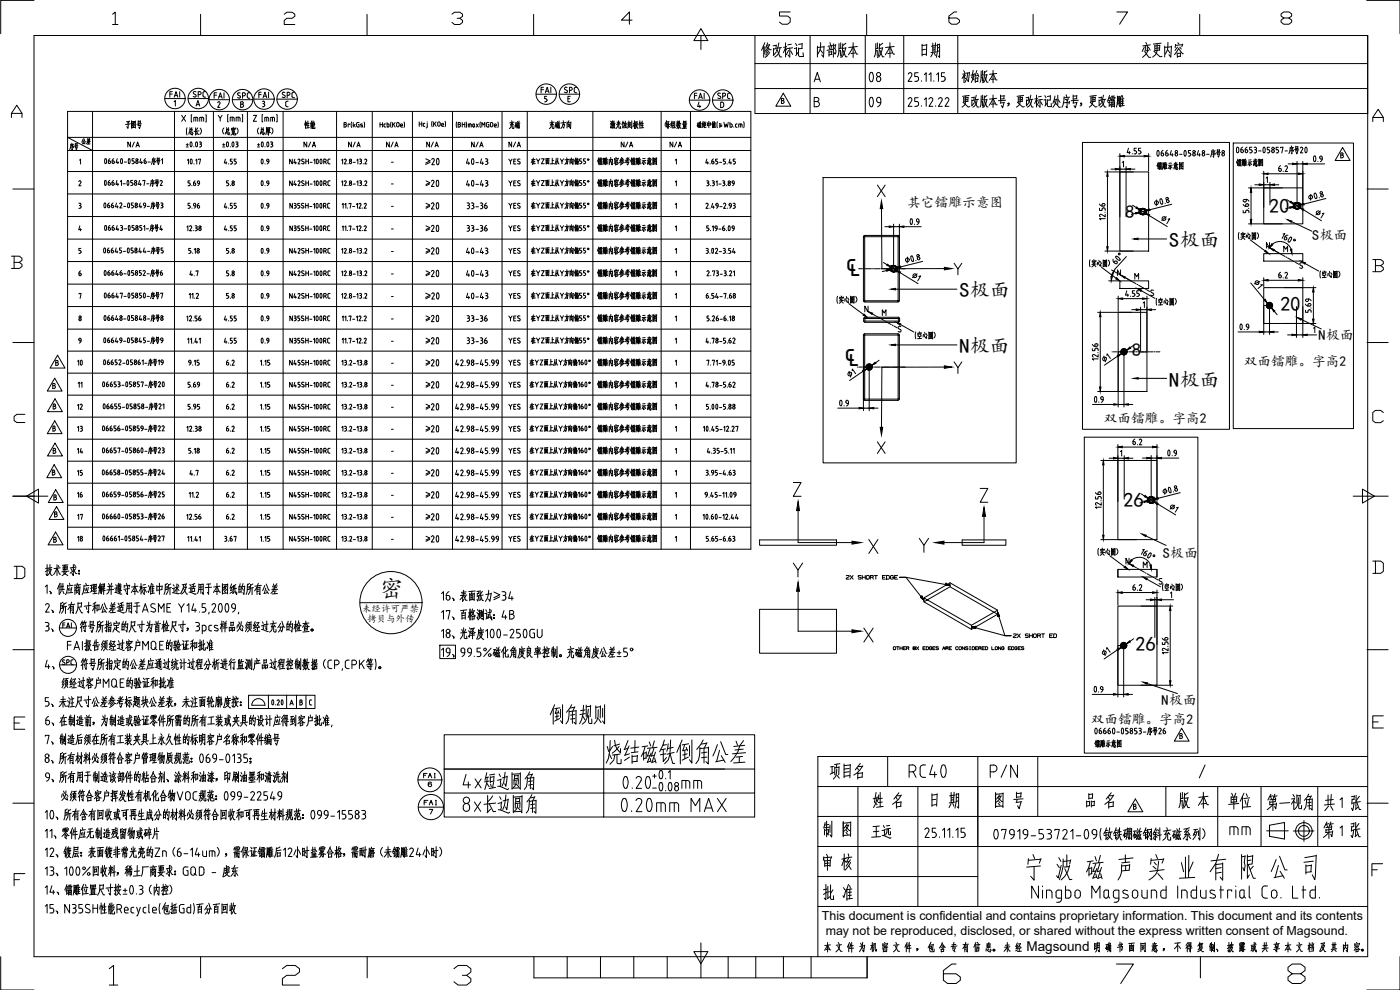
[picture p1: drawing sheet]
<svg xmlns="http://www.w3.org/2000/svg" width="420mm" height="297mm" viewBox="0 0 420 297" stroke-linecap="round" stroke-linejoin="round" font-family="sans-serif">
<defs><g id="words">
<g font-size="9.3">
<text x="253.7" y="82.9">℄</text>
<text x="253.4" y="109.8">℄</text>
</g>
<text font-size="7.1" x="113.9" y="179">密</text>
<g font-size="6.1">
<text x="380.9" y="63.8">20</text>
<text x="350.9" y="74.2">S极面</text>
<text x="288" y="89.1">S极面</text>
<text x="384.3" y="93.4">20</text>
<text x="287.9" y="105.9">N极面</text>
<text x="350.9" y="116">N极面</text>
<text x="337.2" y="152.1">26</text>
<text x="340.8" y="195.3">26</text>
</g>
<g font-size="5.4">
<text x="337.8" y="65.3">8</text>
<text x="339.8" y="106.9">8</text>
</g>
<g font-size="4.3">
<text x="393.8" y="72.1">S极面</text>
<text x="395.7" y="102">N极面</text>
<text x="349" y="167.4">S极面</text>
<text x="348.6" y="211.5">N极面</text>
</g>
<g font-size="4.1">
<text x="272.3" y="62">其它镭雕示意图</text>
<text x="373.3" y="109.8">双面镭雕。字高2</text>
<text x="331.3" y="126.9">双面镭雕。字高2</text>
<text x="327.4" y="217.2">双面镭雕。字高2</text>
<text x="308.1" y="285.4">Magsound</text>
</g>
<g font-size="3.7">
<text x="246.7" y="276">This document is confidential and contains proprietary information. This document and its contents</text>
<text x="247.8" y="280.5">may not be reproduced, disclosed, or shared without the express written consent of Magsound.</text>
</g>
<g font-size="2.9">
<text x="108.7" y="183.6">未经许可严禁</text>
<text x="110.2" y="186.7">拷贝与外传</text>
</g>
</g></defs>
<!-- layer: 0 -->
<g fill="none" stroke="#000" stroke-width=".3">
<path d="M259.1 71h.4v19.2h-.4zM259.5 70.6l-.4 .4M259.5 70.6h10v.4h.4v19.2h-.4v-19.2h-10zM269.5 70.6l.4 .4M327.1 78l-.2 .8 .2 1.2M327.8 78.4l1.1-.1-.1 .3M327.8 78.2v.5M328 78.9l.3 .2M328.1 78.6l.2 .2M328.3 77.9l.1 .3M328.4 79.5l.5 .5M328.5 78.4l-.2 1.2-.6 .5"/>
<path d="M329 79.2l-1.3 .2M329.4 78.7l-.1 .8M329.6 78.7l.5 1 .3 .2-.1-.7M329.8 78.1l.2 .6M330.2 78.5l.4 .6M331.1 79.9l1 .1M331.1 78v2M331.3 78.8v.7M331.4 78.3v.5M331.6 79.1l-.4 .8M331.6 79.4l.3 .3M331.8 78.3l-.4 .1"/>
<path d="M331.9 78.3l-.1 .4M331.9 78.7h-.5M331.9 78.9h-.6M331.9 78.8v.6M332.1 78v2M332.1 78.1l-1 .1M332.6 78.1a1.16 1.16 0 0 1 0 1.7M371.8 69.7l-.1 .9 .1 1.2M372.5 70v.5M372.7 70.7l.3 .2M372.8 70.3l.2 .3M373 69.7l.1 .3"/>
<path d="M373.1 71.3l.5 .6M373.2 70.3a1.55 1.55 0 0 1-.8 1.6M373.6 70.1l-1.1 .1M373.6 70l-.1 .4M373.7 71l-1.3 .1M374.1 70.5l-.1 .8M374.3 70.5l.5 1.1 .3 .1-.1-.7M374.5 69.9l.2 .6M374.9 70.3l.4 .6M375.2 72l4.5 3.3M375.8 71.7l1 .1M375.8 69.8v2.1"/>
<path d="M376 70.6v.7M376.1 70.1v.5M376.3 70.9l-.4 .8M376.3 71.2l.3 .3M376.5 70.1l-.4 .1M376.6 70l-.1 .5M376.6 70.5h-.5M376.6 70.7l-.6 .1M376.6 70.6v.6M376.8 69.9l-1 .1M376.9 69.8l-.1 2.1M377.3 69.8a1.16 1.16 0 0 1 0 1.8"/>
<path d="M381 72.8v1.7l-.9-1.7v1.7M382.3 75l1 .6M383.5 75.8l.3 .1M384 76.1l1.7 .8M385.3 75.6v-1.7l.6 .9 .5-.9v1.7M385.9 77.1l.3 .1M386.4 77.4l1.6 .9M388.2 78.4l.3 .2M388.8 78.7l1 .6M390.3 79.6l.5 .2a.41 .41 0 0 1 0 .6 .41 .41 0 0 1-.6 0l-.2-.1M390.4 78.9l-.3 .2 .2 .4M390.4 78.8l.5 .1"/>
<path d="M391.7 79.1l4.1 2.3M251.4 88.9l-.2 .8 .2 1.3M252.1 89.1l-.1 .5M252.2 89.8l.3 .3M252.3 89.5l.2 .2M252.4 88.8l.2 .3M252.6 90.5l.5 .5M252.7 89.4a1.55 1.55 0 0 1-.9 1.6M253.1 89.2l-1 .1M253.2 89.1l-.2 .4M253.2 90.1l-1.3 .2M253.6 89.6l-.1 .8"/>
<path d="M253.8 89.6l.5 1.1 .3 .1-.1-.7M254 89l.2 .6M254.4 89.4l.4 .5M254.7 91.1l4.5 3.3M255.3 88.8v2.2M255.6 89.3l.4-.1v.4h-.4M255.6 89.2l-.1 1.2M255.8 89.9l-.4 .8M255.8 90.3l.3 .3M256 89.8l-.5 .1M256.1 89.7l-.1 .6M256.3 89l-1 .1"/>
<path d="M256.3 88.9v2l-1-.1M256.8 89a1.16 1.16 0 0 1 0 1.7M259.1 90.2l.4 .4M259.2 96.3l.4 .4M259.2 95.6h10.8v.7h-10.8M259.2 95.6v.7M259.5 90.2h10v.4h-10zM259.6 95.2l-.4 .4M259.6 95.2h10v1.5h-10M259.6 95.2v1.5M260.5 91.8v1.8l-1-1.8v1.8M261.8 94.2l1 .5"/>
<path d="M263 94.9l.3 .1M263.6 95.2l1.5 .8M264.8 94.7v-1.8l.5 1 .6-1v1.8M265.4 96.2l.2 .1M265.9 96.5l1.6 .9M267.8 97.5l.2 .2M268.3 97.8l.9 .6M269.5 99.4l.6 .2M269.6 95.2l.4 .4M269.9 90.2l-.4 .4M270 96.3l-.4 .4M270.2 97.4l4.1 2.2"/>
<path d="M270.2 98.9l.2 .4-.3 .3M270.4 98a.45 .45 0 0 0-.7 0 .45 .45 0 0 0 0 .6l.6 .3M274.8 99.6l-.1 .8 .1 1.3M275.5 99.9l-.1 .5M275.9 99.6l.2 .3M276.5 99.9l-.1 .4M276.5 99.9l-1 .1M277.5 99.7l.2 .7M278.8 99.6v2.1M279.1 99.9l-.1 1.2M279.5 100h-.4M279.6 99.9l-.1 .4-.4 .1"/>
<path d="M279.8 99.7l-1 .1M279.8 99.6v2.1M280.3 99.7a1.16 1.16 0 0 1 0 1.7M330.5 80.2l4.5 3.3M336.3 81v1.7l-.9-1.7v1.7M337.6 83.3l1 .5M338.8 84l.3 .1M339.3 84.3l1.6 .8M340.6 83.8v-1.7l.6 .9 .5-.9v1.7M341.2 85.3l.3 .1M341.7 85.6l1.6 .9M342.5 87.2l4.1 2.3"/>
<path d="M343.5 86.6l.3 .2M344 86.9l1 .5M345.7 87l.5 .1M345.7 87l-.3 .5 .7 .5M346 88a.46 .46 0 0 1 0 .7 .46 .46 0 0 1-.7-.2M347.2 89.5l-.2 .8 .2 1.3M347.9 89.8l-.2 .5M348.2 90.1l-.5 .6M348.2 89.4l.2 .4M348.3 90.8v.6M348.5 90.2l.3 .5M348.7 90.8h-.8"/>
<path d="M348.8 89.8l-.9 .1M348.8 89.7l-.1 .5M348.9 91.4l-1.2 .1M349.4 90.2l-.1 .8M349.6 90.2l.5 1.1 .3 .1-.1-.7M349.8 89.6l.2 .6M350.3 90l.3 .6M351.1 91.5h1M351.1 89.5v2.1M351.4 90.4v.6M351.4 89.8v.5M351.6 90.6l-.4 .8"/>
<path d="M351.7 91l.2 .3M351.8 89.9h-.4M351.9 89.8l-.1 .4M351.9 90.2h-.5M351.9 90.4l-.5 .1M351.9 90.3v.7M352.1 89.6l-1 .1M352.1 89.5v2.1M352.6 89.6a1.16 1.16 0 0 1 0 1.7M396.3 81.3l-.2 .8 .2 1.3M397 81.6l-.1 .5M397.3 81.9l-.4 .6"/>
<path d="M397.4 81.3l.2 .3M397.5 82.6l-.1 .6M397.6 81.9l.3 .6M397.8 82.6l-.8 .1M397.9 81.6l-.9 .1M398 81.6l-.2 .3M398 83.2l-1.2 .1M398.6 82l-.1 .8M398.8 82.1l.4 1 .4 .1-.1-.7M398.9 81.4l.2 .6M399.4 81.8l.4 .6M400.2 81.3v2.1"/>
<path d="M400.5 81.6v1.2M400.8 82.4l-.4 .8M400.8 82.7l.3 .3M401 81.6l-.5 .1M401 81.6v.4M401 82l-.5 .1M401 82.2l-.5 .1M401 82.1v.6M401.3 81.3v2h-1.1M401.3 81.4l-1.1 .1M401.7 81.4a1.16 1.16 0 0 1 0 1.7M259.1 119.7l.4 .4"/>
<path d="M259.1 100.5h.4v19.2h-.4zM259.5 100.1l-.4 .4M259.5 119.7h10v.4h-10zM259.5 100.1h10v.4h-10zM269.5 100.1l.4 .4M269.5 100.5h.4v19.2h-.4zM269.9 119.7l-.4 .4M275.9 100.2l-.5 .6M276 101v.5M276.1 100.3l.4 .5M276.4 100.9l-.8 .1M276.6 101.5l-1.2 .1"/>
<path d="M277.1 100.3l-.1 .8M277.3 100.4l.5 1 .3 .1-.1-.7M278 100.1l.3 .6M278.8 101.6h1M279.3 100.7l-.4 .8M279.3 101.1l.3 .3M279.6 100.5l-.6 .1M279.6 100.4v.7M13.6 176.1l.5-.6v2.5M14.1 169.4v3.3l-.3-.4M14.5 170.5h-.8M14.5 170.9l-.9 .7"/>
<path d="M14.6 171.3l.8 1.3h.3M14.9 177.4l.4 .4 .1 .3-.2-.4M15 169.4v1.6M15.4 170.8l-.3 .9-.9 1M15.4 170.9l-.8 .2M15.6 170.3l-1.1 .2M17.1 170.6l-1 1.8M17.1 169.4v3.3M17.1 170.6l.8 1.7h.3M17.5 169.7l.2 .4M17.7 175.7v2.6M18 175l-.8 1.7"/>
<path d="M18 170.4l-1.8 .2M18.3 175v1.9M18.4 177.3l-.6 1M18.8 177.3l.4 .9M18.9 175l-.1 1.9M19 170v1.1M19.1 175.9l-1.1 .2M19.1 171.9l1.3 .8M19.3 169.6v1.2M19.3 176.8l-1.4 .2M19.5 172.2l-.9 .5M19.6 171l-.5 .9"/>
<path d="M19.8 169.5v1.3M20 171.4l-.4 .8M20.2 170.1l-1.2 .1M20.2 170v.8l-1.2 .1M20.3 175.6l-.1 1.1-.5 1.7M20.4 169.5l-1.7 .1M20.5 176.6l.2 .7M20.7 171.4l-2.2 .2M20.8 175l.2 .6M21 176.4v.8M21.3 170.6l.3 .6M21.5 176.2l-.2 1.6"/>
<path d="M21.8 175.6l-1.5 .2M21.8 177.8l-1.6 .1M21.9 171.4l-.9 .6M22 169.4v3.3l-.4-.6M22 170.8l.8 1.3h.3M22.4 169.4l.2 .5M22.5 176.1v2.3M22.7 170.6l-.5 .5M22.9 170.2l-1.8 .2M22.9 175.7l.1 .5M22.9 177v1M23.1 176.5l-.6 .7"/>
<path d="M23.2 175l.1 .5M23.4 176.5l.3 .6M23.5 177.1l-.6 .1M23.5 177l-.1 .7M23.5 177.7h-.6M23.6 171.2h.2M23.6 172.1h.2M23.6 175.6l-.2 .6M23.7 172.1h.1M23.7 171.3h.1M24 176.2l-1.5 .1M24 176.1l-.2 2.3-.3-.3"/>
<path d="M24.2 175.4l-2 .2M25.2 175.6l-.3 2.2-.3 .6M25.4 176.6l.2 .7M25.7 175l.3 .6M25.9 176.4l.1 .8M26.5 176.2l-.3 1.6M26.7 175.6l-1.5 .2M26.7 177.8l-1.6 .1M27.5 175.6v1.8M27.8 175.5l-.7 .2M27.8 176.4l-.6 .1M28 175.2l.1 1.8"/>
<path d="M28 177.2l-.9 .5M28.4 175.4v2.6M28.7 176l-.5 .1M28.9 175.3l-.9 .2M28.9 175.2l-.1 1.4M29 176.6l-.9 .2M29 177.3l-1 .2M29.1 178l-1.2 .2M29.8 176l-.2 2.3M30.1 175l-.6 1.4M30.1 176.2v1.7M30.4 177.1l-.5 .1"/>
<path d="M30.4 176.6l-.5 .1M30.4 175.5h-.4M30.4 176l-.6 .1M30.4 175.4l-.3 .7M30.5 175.9v2.3l-.2-.2M30.9 176.4l-.3 .6M31 175.3l-.3 .9M31.1 176.3v2.1M31.4 175.2l-.7 .1M31.4 175.1l-.1 1.1-.2-.4M31.5 176.6l-.7 .1M31.6 177.2l-1 .1"/>
<path d="M32.6 175.1l.3 .6M32.9 176l-.3 1.7-.6 .6M33.4 175.9v2.5M33.5 175l-.3 .9M33.9 175.9l-1.6 .1M34.1 176.9l-2.1 .1M34.8 177.7l1.5 .6 .3-.1M34.8 175.4l.2 .5M35 176.3l-.5 .2M35.1 176.3l-.3 1.4h-.3M35.4 175.8v1.2M35.5 177.3l.1 .4"/>
<path d="M35.5 175l.1 .4M35.7 175.6l-.3 1M35.9 175.6v.7h.2M36 176.9v1.1l-.3-.4M36 176.5l-.4 .1M36 175v.5M36.2 175.9h-.8M36.3 175.8l-.1 1M36.3 176.8l-.9 .1M36.4 175.5l-1.2 .1M36.5 177.2l-1.3 .1M37.3 175.6v.7"/>
<path d="M37.5 177l.3 .5M37.9 175l.2 .6M38.3 175.9l-.1 2.5-.4-.5M38.9 176.6l-1.7 .2M38.9 175.6l-1.6 .2M38.9 175.6l-.2 .6M40.4 176.1l-1 1.7M40.5 175v3.4M40.5 176.1l.7 1.6h.3M40.9 177.4l-.9 .1M41.4 175.9l-1.9 .2M42.3 175.1v3.2"/>
<path d="M42.6 176.7l-.3-.5-.4 1.1M42.6 175.9l-.7 .2M42.9 177.8l.4 .5M43 176.8l-.5 1M43.3 176.3v2M43.5 176.9l.4 .8M43.6 175.4l-.7 .1M43.9 176.2l-1.2 .2M44.5 175.7l.3 .4M45 176.1l-.4 1.6-.2-.3M45.2 176v2.4M45.5 175l-.5 1.6"/>
<path d="M45.8 176.1v1.9M45.8 175.2l.1 .6M46.1 177.3l-.6 .1M46.2 176.6l-.7 .1M46.2 176l-.9 .1M46.4 178l-1.2 .1M47.1 175.7v1.6M47.8 175v3.3M48.6 175.9l-1.5 .2M48.6 176.9l-1.5 .2M48.7 175.8l-.1 1.1M49.6 175.2v2l-.4 1.1"/>
<path d="M50.2 176.9h-.6M50.2 176l-.1 .9M50.2 176.1l-.6 .1M50.2 175l-.6 .6M50.5 175.3v1.9l-.6 1.2M51 176.4v2M51.3 175.2l-.8 .4M51.4 176.3l-.9 .2M51.7 177.8l1.7 .4 .4-.2M52 175.5l.3 .3M52.3 176.5l-.6 .1M52.3 176.4l-.1 1.4"/>
<path d="M53.1 176.4l.6 .8M53.1 176.4l-.6 1.1M53.1 175.2v2.6M53.3 175.3l.3 .5M53.7 176.1l-1.1 .2M55 176.4l1 1.9h.3M55.1 175.4l-.1 1-.8 1.7M55.9 176.2l-.5 .1M55.9 175.2l-.4 1M55.9 175.2l-1.2 .3M56 176.1l-.5 1.1-1 1.1M56.7 177.7l1.8 .6 .4-.1"/>
<path d="M57 175.3l.2 .5M57.3 176.4l-.6 .1M57.4 176.3l-.2 1.4M57.6 176.5v1.1M58 175.3v1.3M58.4 176.5l-.8 .1M58.4 176.5v.9M58.5 177.4l-.9 .1M58.5 175.1l-1 .4M58.7 175.9l-1.3 .2M59.7 175.5l1.3-.3v3.1l-.3-.5M59.7 175.2v1.2l-.4 1.7"/>
<path d="M60.3 175.4v2.6M60.8 176.1l-1 .1M60.8 176.8l-1 .1M62.6 175.2v3.1l-.4-.6M63.2 175.2l-1.2 .1M63.5 176.2l-1.9 .1M65.1 176.1l-1 1.7M65.1 175v3.4M65.2 176.1l.7 1.6h.3M65.6 177.4l-1 .1M66 175.9l-1.9 .2M66.8 178l1.4-.1 .1 .2"/>
<path d="M66.8 175.2v3.1M67.3 176.2l.9 .8M67.3 177.4l.4 .4M67.4 177l.3 .3M67.6 175.6l-.6 .9M67.9 175.9l-.5 .1M67.9 175.8l-.3 .7-.8 .7M68.3 175.2v3M68.3 175.3l-1.5 .2M69.5 175.2l-.4 1.2M69.6 176.2l-.6 .3M69.8 177.5l-.8 .5"/>
<path d="M69.8 177l-.7 .2M69.8 176l-.6 1.2M70.1 175.7l-.2 2.4M70.4 177.5l-.5 .6M70.4 175.6l.1 1.3 .5 1.5v-.8M70.8 175.4l-.7 .4M71 176.5l-.9 .2M71.7 175.9v2M72.1 175.1l-.2 .9M72.2 176.8l-.5 .1M72.3 177.5l-.6 .2M72.3 176l-.5 .1"/>
<path d="M72.4 175.9l-.1 2M72.8 176.5l.2 .6M72.9 175.1l-.4 1.4M73.4 175.9l-.7 .2M73.4 175.8l-.2 2.5-.3-.5M74.3 175.2l-.1 2-.3 1.1M74.8 176.9h-.6M74.8 176v.9M74.8 176.1l-.5 .1M74.9 175l-.6 .6M75.2 175.3l-.1 1.9-.6 1.2M75.6 176.4v2"/>
<path d="M75.9 175.2l-.7 .4M76.1 176.3l-1 .2M77.1 176.2v2.2M77.5 175l-.4 1.2-.7 1.1M77.9 176.8l-.8 .1M77.9 177.4l-.8 .1M78 176.1v2.3l-.3-.4M78 176.2l-.9 .1M78.4 175.6l-1.9 .3M79.5 175.7l-.7 1.5M79.8 176.5l-.5 1.5M79.9 175.2l.7 1.9h.3"/>
<path d="M80 177.2l.6 .9M80.3 177.8l-1.1 .3M82 175.2l.3 .6M82.5 177.4v.8M82.9 177.3l-.9 .1M83.1 176.3l-1.2 .1M83.1 175.1l-1.8 2.9M83.2 175.8l-1.5 .1M83.3 178.1l-1.6 .1M83.4 176.8l-1.9 .1M228 162h23v1.6h-23zM254 172.7h.8v.3l-.8 .6v.2h.8"/>
<path d="M255.1 172.7l.9 1.1M256 172.7l-.9 1.1M258.4 172.7h-.8v.4l.8 .2-.2 .5-.6-.2M258.8 172.7v1.1M258.8 173.2h.9M259.7 172.7v1.1M260 172.9l.6-.2 .3 .2v.7l-.7 .2-.2-.2zM261.2 173.2h.7l.2-.5h-.9v1.1M261.9 173.2l.2 .6M262.4 172.7h.9M262.8 172.7v1.1M264.8 173.2h.7"/>
<path d="M265.7 172.7h-.9v1.1h.9M266.1 172.7h.6l.2 .2v.7l-.2 .2h-.6zM268.1 172.9l-.2-.2-.6 .2v.7l.2 .2 .6-.2v-.4h-.4M268.5 173.2h.6M269.4 172.7h-.9v1.1h.9M276.3 179.2h.1M276.4 179.3v.1M276.4 179.1l.5 .6M276.5 179l.6 .8M276.5 179.4l-.2-.2 .5 .4M276.6 179l.3 .5M276.6 179.5l-.2-.4 .3 .5"/>
<path d="M276.6 179l.2 .2M276.6 178.9h.1M276.7 179.1l-.1-.2 .1 .2M276.9 179.3l-.3-.3 .3 .4M276.9 179.8l-.5-.7 .6 .8M277 179.6l-.5-.6 .6 .7M277.1 179.9l-.7-.8 .8 .9M277.2 179.9l-.7-.8 .7 .9M277.3 179.4v1.2M283.8 175.6h.1M283.8 175.5l.8 .1M283.8 175.3l.9 .2"/>
<path d="M283.8 175.4l1.2 .2M283.9 175.2h.1M283.9 175.6h.1M284.1 175.2h-.2l.3 .1M284.1 175.6l-.3-.1 .5 .1M284.3 175.3l-.5-.1 .6 .2M284.4 175.6l-.6-.1 .7 .1M284.5 175.4l-.7-.1 .8 .1M284.7 175.6l-.9-.1 1 .1M284.8 175.5l-1-.2 1.1 .2M284.9 175.6l-1.1-.2 1.2 .2M285.1 176.1l-7.8 4.5 14.2 8.2v-1.2l-14.2-8.2 7.8-4.5 14.3 8.2"/>
<path d="M285.1 174.9v1.2l14.3 8.2M285.1 175.6h-1.3l.1-.4 1.2 .4-13.2-2.4h-1.9h1.9l5.3 6.9-.6-1.2-.3 .3 .9 .9-.8-1 .8 1M288.8 162h13.1v1.6h-13.1zM329.7 164.5l-.2 .9 .2 1.2M330.4 164.8l-.1 .5M330.5 165.5l.3 .2M330.6 165.1l.2 .2M330.8 164.5l.1 .3M330.9 166.1l.5 .5M331 165a1.55 1.55 0 0 1-.8 1.7M331.4 164.8l-1 .1M331.5 164.8l-.2 .4"/>
<path d="M331.5 165.8l-1.3 .1M331.9 165.3v.7M332.1 165.3l.2 .5 .7 .6-.2-.6M332.3 164.6l.2 .7M332.8 165l.3 .6M333 166.7l4.5 3.3M333.6 166.5l1 .1M333.6 164.5v2.1M333.9 164.9l-.1 1.2M334.1 165.6l-.3 .8M334.1 166l.3 .3M334.3 164.9h-.4"/>
<path d="M334.4 164.8l-.1 .5M334.4 165.3h-.5M334.4 165.4l-.6 .1M334.4 165.3v.7M334.6 164.7h-1M334.6 164.5v2.1M335.1 164.6a1.16 1.16 0 0 1 0 1.8M338.8 167.5v1.7l-.9-1.7v1.7M340.1 169.8l1 .6M341.4 170.5l.2 .2M341.9 170.8l1.6 .9M343.1 170.3v-1.7l.6 1 .6-1v1.7"/>
<path d="M343.7 171.9l.3 .1M344.2 173.8l4.1 2.3M344.3 172.2l1.5 .8M346.1 173.2l.2 .1M346.6 173.5l1 .5M348.2 173.6l-.3 .4 .7 .6a.47 .47 0 0 1 0 .7 .47 .47 0 0 1-.7-.2M348.2 173.6h.5M349.1 175.2l-.2 .8 .2 1.2M349.8 175.4l-.2 .6M350.1 175.8l-.5 .6M350.1 175.1l.2 .4M350.2 176.5v.6"/>
<path d="M350.4 175.8l.3 .5M350.6 176.4l-.8 .1M350.7 175.5h-.9M350.7 175.4l-.1 .4M350.8 177.1l-1.2 .1M351.3 175.9l-.1 .7M351.5 175.9l.5 1 .3 .2-.1-.7M351.7 175.2l.2 .7M352.2 175.7l.3 .5M353 175.1v2.1M353.2 176v.7M353.5 176.2l-.4 .8"/>
<path d="M353.5 176.6l.3 .3M353.7 175.5h-.4M353.8 175.4v.5l-.5 .1v-.5M353.8 176.1h-.6M353.8 176v.6M354 175.2v2l-1-.1M354 175.3l-1 .1M354.5 175.3a1.16 1.16 0 0 1 0 1.7M13.6 186.8h.5a.57 .57 0 0 1 .6 .5 .57 .57 0 0 1-.6 .6M13.7 181.5a.57 .57 0 0 1 .7-.4 .57 .57 0 0 1 .3 .9M13.9 187.9h.2M14.1 187.9l.6 .5"/>
<path d="M14.1 198.1l-.5 2h1.4M14.6 199.5v1.1M14.7 188.7l-.3 .5-.8 .1M14.7 182l-1 1.7h1.1M14.7 188.5v.3M15.4 188.7l.5 .4v.3l-.2-.5M15.5 183l.5 .5-.1 .3-.1-.5M15.7 200l.5 .3-.1 .4-.1-.5M17.8 188.4h5.1M17.9 199.5h5.1M18.2 180.9v1.9l-.4 1.2M18.7 199.3l.5 .1"/>
<path d="M18.8 182.5l-.6 .1M18.8 181.6l-.1 .9M18.8 181.7l-.6 .1M18.8 187.5h.7M18.9 180.7l-.7 .5M19.2 181l-.2 2.2-.5 .8M19.4 198.1l-.5-.1-.2 .2 .8 .8-.3 .4M19.5 186.9h-.7v1.4M19.6 182v2.1M19.9 180.8l-.7 .5M20 188.3l.4-1.4 .5 1.4M20 181.9l-.9 .2"/>
<path d="M20.1 187.9h.7M20.2 193.5h1.1M20.4 197.9l.3 .2v.4l-.7 .3M20.4 198h-.4v1.4M21.1 181.8v2.2M21.3 192.4h-1.1v2.6M21.4 186.9v1.4M21.5 180.7l-.4 1.1-.7 1.1M21.8 182.4l-.7 .1M21.8 183l-.7 .1M21.9 198l-.6 .2v.9l.2 .3h.4M22 181.8v2.3l-.3-.5"/>
<path d="M22 181.9l-.9 .1M22.2 195l.8-2.6 .9 2.6M22.4 181.3l-1.9 .2M22.4 194.3h1.2M23.4 180.8v1.4l-.6 1.9M23.6 182.2l.9 1.7h.3M24.5 182.1l-1.1 .1M24.5 181h-1.1M24.5 180.8l-.2 1.3M24.5 187.9v1.7M24.6 186.9l.2 .4M24.7 187.4l-.6 1"/>
<path d="M24.7 186.3l-.6 1.2M24.7 192.4v2.6M24.8 199.2v1.7M24.9 198.1l.1 .5M25 198.7l-.7 1M25 197.6l-.6 1.1M25.1 188.2l.1 .4M25.1 186.7l-.6 .1M25.3 199.5l.2 .4M25.4 198l-.7 .1M25.4 186.3l-.4 1.2M25.5 186.8l.2 .4"/>
<path d="M25.6 187.3v2.3l-.4-.5M25.7 197.5l-.4 1.2M25.8 198.1l.2 .4M25.9 198.6v2.3l-.4-.6M25.9 182.1l.2 .8M25.9 191.9v3.4l-.3-.5M26 186.7l-.8 .1M26 187.8l-1.2 .2M26.2 193.4l-.8 .6M26.2 192.9l-.8 .2M26.2 198l-.7 .1M26.3 199.1l-1.2 .2"/>
<path d="M26.4 192.1v3.2M26.5 193.8l.6 1.3h.3M26.6 180.7v3.2l-.4-.4M27 192.3l-.6 .1M27.1 192.1l-.2 1.2-.3-.4M27.1 186.3v1.2M27.1 193.5l-.6 .1M27.1 193.4l-.6 1.7M27.2 187.8l-.1 .7M27.3 181.6l-2 .3M27.3 197.6v1.2M27.5 199.1l-.2 .6"/>
<path d="M28 186.5l-.9 .1M28 186.4l-.1 .9M28 187.3l-.9 .1M28 188.3l-1 .2M28.1 188.2l-.5 1.6-.3-.6M28.3 197.8l-1 .1M28.3 197.7l-.1 .9M28.3 198.6l-1 .1M28.3 199.6l-1 .2M28.4 199.5l-.5 1.5-.3-.6M28.4 194v1.3M28.4 181v3"/>
<path d="M28.4 182.1l.4 .6M28.4 182l-.6 1.2M28.4 187.7l-1.9 .2M28.5 192.3l-.3 1.1M28.7 199l-1.9 .1M28.8 180.7l-.9 .6M28.9 191.9v1.7M28.9 181.7l-1 .2M29.1 181.4v2M29.3 186.5l-.1 2.4-.3 .7M29.4 194.9l-1 .2M29.4 194l-1 .1"/>
<path d="M29.4 193.9l-.1 1M29.5 192.8l-1.1 .1M29.6 197.8l-.1 1.9-.3 1.2M29.7 181.6l-.6 .1M29.7 181.4v1.6M29.8 183h-.7M29.8 187.3v.8M29.8 188.1l-.6 .1M29.8 187.4h-.5M29.9 193.5l-2.1 .2M29.9 186.3l-.6 .5M30.1 198.5v.9l-.6 .1"/>
<path d="M30.1 198.7h-.6M30.2 186.6l-.1 1.9-.6 1.1M30.2 197.6l-.6 .5M30.5 197.9l-.2 2.3-.5 .7M30.7 187.6v2.1M30.8 181.3l-.6 1.6M30.9 186.5l-.7 .4M30.9 199v2M31 192.2l-.6 1.2M31.1 187.6l-1 .1M31.1 193l-.6 1.1M31.1 193.9l-.7 1.2"/>
<path d="M31.1 182.1l-.4 1.6M31.2 197.8l-.7 .4M31.3 180.9l.7 1.8h.3M31.3 182.9l.6 .9M31.4 198.9l-1 .1M31.4 192.9v1.4M31.7 183.5l-1.1 .2M31.8 193.4l-.1 .9-.7 1M31.8 194.4l.4 .6M31.8 192.4l-.1 .6M32 186.3v3.3l-.4-.4M32.1 192.9l-.7 .1"/>
<path d="M32.1 192.8v1.5M32.3 197.6v3.3l-.4-.5M32.3 187.9l-.9 .6M32.3 187.4l-.8 .1M32.3 192.3l-1.1 .1M32.5 186.3v1.4l.9 .1v-.7M32.5 188.1v1.5M32.6 199.1l-.9 .7M32.6 198.7h-.8M32.8 197.6v1.4l.9 .1v-.7M32.8 199.4v1.5M33.1 188.8l-.6 .1"/>
<path d="M33.1 189.3l-.6 .1M33.2 188.3h-.7M33.3 188.2l-.1 1.4M33.3 186.8l-.8 .5M33.3 193.2l-.5 .2M33.3 192.1l-.4 1.3M33.4 180.8l.2 .6M33.5 192.9l-.6 1.3M33.5 194.5l-.8 .4M33.5 199.5l-.7 .1M33.5 199.5v1.4M33.6 194l-.7 .2"/>
<path d="M33.6 198.1l-.8 .5M33.8 183v.8M34 193.2l.7 .6M34 194v1M34.2 186.8v.8M34.3 183h-.9M34.4 188.6l1.5 1M34.4 181.9l-1.2 .2M34.5 180.7l-1.8 3M34.5 192.4l-.9 .1M34.5 192.4l-1.1 1.4M34.5 198.1l-.1 .8"/>
<path d="M34.5 188.2l-.6 1.4M34.5 194h-.8M34.6 181.4l-1.5 .2M34.6 183.8h-1.5M34.7 199.9l1.5 1M34.7 182.4l-1.8 .2M34.8 195l-1.4 .1M34.8 199.5l-.7 1.4M34.8 186.3l.3 .5M35 187.6v1.5M35.1 197.6l.2 .5M35.2 183.3l1.8 .6 .3-.1"/>
<path d="M35.2 194.5l2.1 .6M35.3 199v1.3M35.4 181l.3 .5M35.5 192.2l.3 .5M35.6 188.3l-.6 .1M35.6 187.6l-1.3 .1M35.8 182l-.7 .2M35.8 181.9l-.2 1.4M35.8 186.9l-1.6 .2M35.8 193.3l-.6 .1M35.9 193.2l-.2 1.4M35.9 186.8l-.3 .6"/>
<path d="M35.9 199.5l-.6 .2M35.9 198.9l-1.3 .1M36.1 182.1v1.1M36.1 198.2l-1.6 .2M36.2 198.1l-.3 .6M36.3 193.4l.1 .5M36.5 181l-.1 1.2M36.6 187.1v2.1M36.8 192v2.7l-.4-.4M36.9 182.2l-.8 .1M36.9 182.1l-.1 .9M36.9 183l-.8 .1"/>
<path d="M36.9 198.4v2M37 180.7l-1 .4M37 186.4l-.2 .9M37.1 188l-.5 .1M37.1 188.8l-.5 .1M37.2 181.6l-1.3 .1M37.3 187.3l-.6 .1M37.3 192.9l-1.2 .1M37.3 197.7l-.3 .9M37.3 187.2l-.1 2M37.3 199.3l-.4 .1M37.5 198.6l-.5 .1"/>
<path d="M37.6 198.4l-.1 2M37.7 187.8l.2 .6M37.8 186.4l-.4 1.4M37.9 199.1l.3 .6M38 192.4v.7M38.1 197.6l-.4 1.5M38.1 181.1l1.4-.2v3.1l-.4-.5M38.1 180.8v1.3l-.4 1.7M38.3 187.2l-.7 .1M38.4 187.1l-.3 2.5-.3-.5M38.4 194.3v1M38.4 193.4l1.4 .9"/>
<path d="M38.6 192l.2 .3M38.6 192.7l-.6 1M38.6 198.5l-.7 .1M38.6 198.4l-.2 2.5-.3-.6M38.7 181v2.7M39.1 193l-.7 .2M39.1 194.3l-.7 .1M39.2 195l-.8 .1M39.2 194.2l-.1 .8M39.2 192.9l-1.5 1.6M39.3 181.7l-1 .2M39.3 182.4l-1 .2"/>
<path d="M39.4 186.4l-.2 2.3-.5 1M39.6 187.9l.9 1.7h.4M39.6 192.4l-1.6 .2M39.7 192.4l-.2 .6M39.7 198.2l-.6 1.6M40 199l-.4 1.6M40.1 197.8l.8 1.8h.2M40.2 199.8l.6 .9M40.5 187.7l-1.1 .2M40.5 186.6l-1.1 .1M40.5 186.4l-.2 1.3M40.9 192.4l-.3 2.4-.3 .5"/>
<path d="M41.1 180.9v3l-.4-.6M41.3 192l.2 .4M41.7 180.8l-1.2 .2M41.8 187.7l.3 .8M42 192.7l-1.1 .2M42 181.8l-1.9 .1M42 192.5l-.1 1.2M42 193.7h-1.2M42.3 197.8l.2 .5M42.6 186.3l-.1 3.3-.3-.5M42.7 200v.7M42.8 183.7l.8-2.6 .9 2.6"/>
<path d="M42.8 195v-2.6l.9 1.4 .8-1.4v2.6M43 183h1.2M43.2 199.9l-.9 .1M43.3 198.9l-1.2 .1M43.3 197.7l-1.7 2.9M43.3 187.3l-2.1 .2M43.5 198.4l-1.5 .1M43.6 199.4l-1.8 .1M44.2 186.6l.4 .7M44.6 198.1l-.1 1.2-.5 1.7M44.8 199.1l.2 .8M44.9 188l.3 .6"/>
<path d="M45 186.3l-.4 2.1-.7 1.2M45.1 197.6l.2 .5M45.3 199v.7M45.3 183.3l.8 .3M45.3 193.1a.7 .7 0 0 1 .7-.7 .7 .7 0 0 1 .7 .7l.1 1.2a.72 .72 0 0 1-.8 .6 .72 .72 0 0 1-.7-.7M45.4 193.1v1.2M45.6 182.2l1.1 .8-.1 .5-.5 .2M45.6 187.4l-1.6 .3M45.7 187.3l-.4 2.3-.4-.6M45.8 198.8l-.2 1.5M46.1 198.2l-1.5 .2M46.4 194.4l.7 .6"/>
<path d="M46.6 181.3a.68 .68 0 0 0-1-.1 .68 .68 0 0 0 0 1M46.7 187.7v2M46.8 186.4l.1 .7M46.8 197.9l.3 .5M47.1 199l-.6 .1M47.2 198.8l-.2 1.5M47.2 187.3l-.1 .6M47.4 198.4v1.7M47.5 188.8l-.8 .1M47.5 188.3l-.8 .1M47.5 186.3l-.2 .9M47.5 183.7v-2.6l.9 1.5 .8-1.5v2.6"/>
<path d="M47.7 187.7l-1 .2M47.7 187.6v2M47.7 189.3l-1 .2M47.7 198.1l.2 .3M47.8 198.5v1.7M47.9 193.5h.9M48 199l-.4 .1M48.1 199.5h-.5M48.1 197.8l-.7 .1M48.2 187.1l-2 .3M48.3 197.6l-.5 .7M48.3 198.4v1.9l-.3-.3"/>
<path d="M48.3 198.4l-.9 .2M49 192.4h-1.1v2.6h1.1M49.1 186.3v3.3M49.1 187.4l-.5 1.4M49.1 187.6l.3 .5M49.2 197.9l.3 .5M49.5 188.2l.1 .7M49.5 187.3l-.9 .2M49.6 198.8l-.2 1.4M49.6 198.9l-.7 .2M49.8 188l.1 .7M50 192.8v2"/>
<path d="M50 186.3l.4 1.4h.3M50 199l.1 .5M50 186.6l-.6 1.3M50.1 182.3h.8M50.2 187.6l-.5 .1M50.3 187.9l-.3 1.3M50.3 192.1l-.2 .8M50.4 193.7h-.4M50.5 194.5l-.5 .1M50.5 197.6v2.7l-.3-.4M50.6 192.9l-.6 .1M50.6 192.8l-.1 2"/>
<path d="M50.7 189.2l-1.4 .1M51 193.4l.3 .6M51 198.5l-1.2 .2M51.1 192l-.4 1.4M51.2 181.1h-1.1v2.6h1.1M51.6 192.9l-.7 .1M51.6 192.7l-.2 2.6-.3-.6M51.7 186.4l-.1 2.3-.5 1M51.9 197.8l-.4 1M51.9 187.9l.9 1.6h.4M51.9 198.7l-.5 .2M52.1 198.5l-.6 1.2 .6-.2"/>
<path d="M52.4 192.6l-.2 1.1M52.6 199.3l-.3 1.1-.5 .6M52.6 197.6l.2 .5M52.8 187.7l-1.1 .2M52.8 186.6l-1.1 .1M52.8 194.1l-.8 .3M52.8 198.5l-.4 .7M52.8 186.4l-.1 1.3M52.8 192.4h-.6M52.8 192.3l-.1 1.4M52.9 199.2v1.5l.1 .2h.5l-.1-.7M52.9 193.7l-.7 .1"/>
<path d="M53 193.5l-.3 1.8-.3-.6M53 198.7l.3 .6M53.1 199.1l-.8 .2M53.2 193.9l.1 .7M53.4 193.7l.1 .7M53.5 192.4l.6 1.2h.2M53.5 198.2l-1.2 .2M53.6 192.1l-.6 1.6M53.6 181.1l.8 1.3 .9-1.3M53.8 193.4h-.6M53.8 193.7l-.2 1.2M54.1 194.9l-1.2 .2"/>
<path d="M54.1 187.7l.3 .8M54.2 197.8l.3 .6M54.4 198.8l-.5 .1M54.4 198.7l-.1 1.7M54.4 182.4v1.3M54.7 199.8l-.5 .8M54.9 192.1l.3 .6M54.9 186.3v3.3l-.4-.5M55.1 193.1v1.5M55.1 193.2l-.5 .1M55.2 197.7v3.2M55.4 194.2l-.5 .7"/>
<path d="M55.6 193.2v1.7M55.7 187.3l-2.1 .2M55.9 198.8l-1.2 .2M56 192.3v2.5M56.1 181.7l.6-.6v2.6M56.2 188.6h.2M56.3 188.6h.1M56.5 188.7l-.1 .3-.4 .2M56.5 193.4l-.5 .1M56.6 192.3l-1.1 .1M56.6 197.9l.3 .5M56.6 194.7l-1.4 .1"/>
<path d="M56.9 198.9l-.6 .2M57 198.8l-.2 1.4M57.4 199l.1 .5M57.8 193.4l.4 .6M57.8 193.3l-.7 1.2M57.8 192.2v3.1M57.9 197.6v2.7l-.3-.4M58.1 192l-.8 .5M58.1 181.1l-.6 2h1.5M58.2 193l-1 .2M58.4 198.5l-1.2 .2M58.5 192.7v1.9"/>
<path d="M58.5 182.6v1.1M58.7 186.8h.6a.57 .57 0 0 1 .6 .5 .57 .57 0 0 1-.6 .6M59 187.9h.3M59.1 192.9l-.6 .1M59.1 192.7l-.1 1.6M59.1 194.3h-.6M59.3 187.9l.6 .5M59.4 198.9l-.6 1.2M59.4 199.1l.3 .4M59.4 198.1v2.8M59.6 197.7l-.7 .7M59.7 198.7l-.9 .2"/>
<path d="M59.8 183.5v.2M59.9 188.7l-.3 .5-.9 .1M59.9 188.5v.3M59.9 197.8v1.1M60 191.9v3.3l-.3-.4M60.2 199.3v1.3M60.2 193.5l-.7 .5M60.3 192.9l-.8 .1M60.4 192.3v2.5M60.6 197.9l-.7 .2M60.6 199.8l-.7 .1M60.6 197.8l-.1 .9"/>
<path d="M60.6 198.7l-.7 .1M60.6 199.2l-.7 .1M60.7 189.3h.6M60.7 193.4l-.3 .1M60.8 194.5l-.4 .4M61 192.1l.1 3h.5v-.8M61.3 187.6l.4 .2 .1 1-.5 .5M61.3 187.6h-.6v2.5M61.5 193.1l-.5 .7M61.6 181.1h-.9v1.2h.8l.3 .5M61.8 183.1l-.3 .5-.8 .1M61.8 182.8v.3"/>
<path d="M62.1 198.3l-.8 1.4M62.1 192.6l.3 .4M62.2 199.4l-.3 .9-.5 .6M62.5 197.7l.3 .9M62.7 193l-.5 1.6-.2-.3M62.7 188.8l.2 .4 .6 .1M62.7 188.1v.7M62.7 198.6l.4 .8h.2M62.7 199.4h-.9M62.8 199.3l-.4 1.6-.2-.4M62.8 183.7l-.2 .5M62.9 192.9v2.4"/>
<path d="M63.2 192l-.5 1.5M63.4 192.2l.2 .5M63.5 193l-.1 1.9M63.5 187.6l-.6 .1-.2 .4M63.6 181.5a.57 .57 0 0 1 .8-.4 .57 .57 0 0 1 .2 .9M63.8 194.2l-.7 .1M63.8 193.5l-.7 .2M63.9 192.9l-1 .1M64 194.9l-1.1 .1M64.3 198.7l-.6 1.4M64.3 199l.3 .5M64.3 197.6v3.2"/>
<path d="M64.5 188.3l.8 .3M64.6 182l-1 1.7h1.1M64.7 187.6l-.4 .3 .2 .4M64.7 187.6l.6 .1M64.7 198.6l-.9 .1M64.9 198l-.1 2-.3 .8M65.3 188.6l.2 .3-.2 .4-.9-.1M65.4 199v1.9M65.7 197.9l-.8 .4M65.8 181.2l-.3 .9 .3 1.4M65.8 198.8l-.9 .2M65.9 181.2l.2-.1a1.74 1.74 0 0 1 0 2.6l-.2-.2"/>
<path d="M66.5 197.9l.2 .5M66.6 186.3v3.3M66.6 187.4l-.5 1.3M66.6 187.6l.4 .4M66.8 199l-.6 .1M66.8 198.9l-.2 1.4h-.4M67 187.2l-.9 .1M67.1 186.5l.3 .5M67.3 197.7l-.1 2-.2 .6M67.5 187.3v2.3M67.8 197.6v2.8M67.8 181.2l.3-.1a1.74 1.74 0 0 1 0 2.6 1.76 1.76 0 0 1-.3-2.5z"/>
<path d="M67.9 186.3l-.3 .9M67.9 187.8l-.8 .1M68 187.2l-.9 .1M68.1 198.4l-1.1 .1M68.2 188.3l-1.3 .2M68.2 199.1l-1.3 .2M68.8 188.2v1.2M69.3 198.7v2.1M69.3 186.6v1.2M69.4 188.2l-.6 .1M69.4 188.2v.9M69.4 197.6l-.6 1"/>
<path d="M69.5 189.1l-.7 .1M69.5 198.4l-.8 1.3M69.5 181.7a.57 .57 0 0 1 .6-.6 .57 .57 0 0 1 .6 .6v.8M69.5 182l.3 .4 .9 .1M69.6 181.7v.3M69.8 188.2v1.2M70 186.7l-.7 .1M70.1 187.6h-.8M70.1 186.6l-.1 1M70.2 198.8v2.1l-.3-.6M70.4 188.2l-.5 .1M70.4 188.2v.9"/>
<path d="M70.4 189.1l-.5 .1M70.4 197.9l-.6 .2M70.6 182.5a1.25 1.25 0 0 1-.8 1.1M70.7 198.7l-1.2 .1M71.2 187.6l-.1 .9M71.5 187.3l.7 1.7 .7 .3-.2-.8M71.6 198v1.3M71.6 199.5l.1 1.1M71.7 183.7l-.2 .5M71.7 186.6l.3 .7M71.9 197.8v1.6M72 199.7v.9"/>
<path d="M72.3 199.7v.9M72.4 186.5l-.5 2-.7 .9M72.5 197.9l-.4 1.2M72.6 187.6l.4 .6M72.6 198.8l.1 .5M72.7 199.6l-1 .1M72.8 199.4l-.2 1.2M73.1 198.4l-.8 .1M73.6 198.7l.3 .4M73.8 197.8l.3 .5M74.2 198.9l-.3 1.7-.3-.5M74.3 186.6l-.6 1.2"/>
<path d="M74.3 187.4l-.6 1.1M74.3 188.2l-.6 1.3M74.4 197.9v2.1M74.7 198.5l-.3 1.8-.4 .6M74.7 187.3v1.4M75 198.1h-.6M75 197.9v2.1M75 187.7l-.1 1-.6 .9M75 188.8l.4 .6M75 186.8l-.1 .6M75.3 198.3v1.6M75.4 187.3l-.7 .1"/>
<path d="M75.4 187.2v1.5M75.6 197.6v3.3l-.4-.5M75.6 186.6l-1.1 .2M76.5 198.8l-.1 1.5-.4 .7M76.6 187.6l-.6 .2M76.6 186.5l-.5 1.2M76.7 187.3l-.5 1.2M76.7 188.9l-.7 .4M76.8 188.3l-.7 .2M76.9 198.4l.1 .6M77 197.5l.2 .6M77.3 187.5l.6 .7"/>
<path d="M77.3 188.3v1.1M77.5 198.2l-.1 .8M77.7 186.8l-.8 .1M77.7 186.7l-1 1.5M77.8 188.3l-.9 .1M78 189.4l-1.4 .1M78 198.1l-1.6 .3M78.1 199l-1.7 .2M78.5 188.9l2 .6M78.7 199.4v1.3M78.7 186.6l.3 .5M79.1 187.6l-.7 .2"/>
<path d="M79.1 187.5l-.2 1.4M79.2 197.9v1.2M79.3 199.5l-.6 .1M79.3 199.5v.9M79.5 187.7l.1 .5M79.7 199.4v1.3M79.9 198l-.7 .1M80 198.8l-.8 .1M80 197.9l-.1 .9M80.1 186.3v2.7l-.4-.4M80.3 199.5l-.5 .1M80.3 199.5v.8"/>
<path d="M80.5 187.3l-1.2 .1M81.2 197.9l.3 .5M81.6 198.9l-.7 .2M81.6 198.8l-.2 1.4M81.7 188.2l-.3 1-.5 .5M81.9 186.3l.1 .5M82 187.1l-.6 .9M82 199l.1 .5M82.1 187.9v1.5l.2 .2h.5v-.8M82.2 187.5l.5 .6M82.4 187.8l-1 .3M82.6 197.6v2.7l-.4-.4"/>
<path d="M82.9 186.9l-1.8 .3M83 198.5l-1.2 .2M84 198.9l-.6 1.2M84 199.1l.3 .4M84 198.1v2.8M84.2 187l-.8 1.4M84.3 188.2l-.3 .8-.4 .6M84.3 197.7l-.7 .7M84.3 198.7l-.9 .2M84.6 186.4l.6 1.8h.3M84.6 197.8v1.1M84.7 189l-.2 .6-.2-.4"/>
<path d="M84.8 188.1l-.9 .1M84.9 188l-.1 1M84.9 199.3v1.3M85.2 197.9l-.6 .2M85.2 199.8l-.7 .1M85.3 197.8l-.1 .9M85.3 198.7l-.7 .1M85.3 199.2l-.8 .1M86.1 187.1v2.1M86.4 197.6v3.3l-.3-.5M86.5 186.4l-.2 .9M86.6 188l-.5 .1"/>
<path d="M86.6 198.4l-.7 .3M86.6 199l-.7 .7M86.7 188.8l-.6 .1M86.7 187.3l-.6 .1M86.8 187.2l-.1 2M86.8 198.2v.8M87.2 198.7l-.5 .8M87.2 187.8l.2 .6M87.2 197.7l.2 .5M87.3 199.6v1M87.3 186.3l-.4 1.5M87.4 198.7l.4 .8"/>
<path d="M87.7 199.5l-.9 .2M87.8 187.2l-.7 .1M87.8 187.1l-.2 2.5-.3-.5M87.8 198.2l-1 .2M87.9 198.1l-.2 .7M88.7 186.3v3.3M88.7 199.3v1.2M88.7 187.4l-.5 1.4M88.7 187.6l.3 .5M88.9 197.9l-.3 .9M89.2 188.2v.7M89.2 197.6v3.3"/>
<path d="M89.2 187.3l-.9 .2M89.5 188l.1 .7M89.6 199.4l-.9 .1M89.6 186.3l.5 1.4h.3M89.6 186.6l-.5 1.3M89.6 198.3l-.8 .1M89.6 199.3l-.1 1.1M89.7 198.9l-1.2 .1M89.9 187.6l-.6 .1M89.9 198.4v1.6M90 187.9l-.3 1.3M90.3 197.6l-.1 3.3-.3-.5"/>
<path d="M90.4 189.2l-1.5 .1M91 198l.2 .5M91.4 199.5l-.3 .8 .7 .3M91.4 188v1.3M91.4 197.7v1.7M91.4 198.7l-.6 1M91.4 198.7l.4 .5M91.7 199.7l-.8 .2M91.7 199.5l-.1 .7-.6 .7M91.7 187l-.9 1.2M91.8 186.3v1.7M91.8 197.9l-.2 .7"/>
<path d="M91.8 187l.7 1h.3M91.9 199.2l.6 1.7h.3M91.9 198.6l-1 .1M92 188.5l-.6 .1M92.2 197.7l-.4 1.8M92.2 188l-.8 .2M92.3 187.9l-.1 1.1M92.3 189l-.9 .1M92.5 198.7l-.4 1.7-.4 .6M92.7 186.9l-1.8 .2M92.8 189.5l-1.9 .1M92.8 198.7l-.8 .1"/>
<path d="M93.9 197.7v3.2l-.3-.5M94.1 199.1l-.6 .6M94.2 198.6l-.7 .1M94.3 197.9l-.3 3M94.4 199.8v1.1M94.7 198.7v1.3M95 198l-.7 .1M95 197.9v.7M95 198.6l-.7 .1M95.1 199.9l-.7 .1M95.1 199.8l-.1 .8M95.3 199.2l-1 .2"/>
<path d="M97.6 197.9a1.76 1.76 0 0 0 .1 2.6M99.6 198.1h-.8l-.3 .3v1.8l.5 .4M100.4 199.5h.7a.7 .7 0 0 0 .7-.7 .7 .7 0 0 0-.7-.7h-.7v2.5M104.2 198.1l-.5 .3-.1 1.5 .2 .5 .4 .2M104.3 198.1h.5M105.6 199.5h.7a.7 .7 0 0 0 .7-.7 .7 .7 0 0 0-.7-.7h-.7v2.5M107.9 198.1v2.5M108 180.8h.4M108.4 199l.9 1.6M108.5 180.8h.6M109.3 180.8h.5M109.3 198.1l-1.4 1.5"/>
<path d="M109.9 180.8h.6M110.5 198.1l.2 .5M110.6 197.6l-.6 1.1M110.7 180.8h.6M111 198.6v.8M111 198l-.6 .1M111.3 199.4v1.5l-.3-.3M111.3 198.1l.2 .5M111.3 197.6l-.4 1.1M111.4 180.8h.5M111.5 198.8l-1 .2M111.7 199.8l-1.5 .2"/>
<path d="M111.8 198l-.7 .1M111.9 199.2l-1.9 .3M112.1 180.8h.5M112.6 197.8l.3 1.5-.3 1.6M112.8 180.8h.6M113.5 180.8h.6M114.2 180.8h.6M114.9 180.8h.6M115.7 180.8h.5M116.3 180.8h.6M117.1 180.8h.5M117.8 180.8h.5"/>
<path d="M118.5 180.8h.5M119.2 180.8h.6M119.9 180.8h.5M120.6 180.8h.6M121.3 180.8h.6M122 180.8h.6M122.7 180.8h.6M123.4 180.8h.6M124.2 180.8h.5M124.8 180.8h.6M125.6 180.8h.6M126.3 180.8h.4"/>
<path d="M228 182.8h23v13.2h-23zM291.5 187.6l7.9-4.5v1.2l-7.9 4.5M291.6 188.1l1.2 .3-1-.3M291.7 188l1.1 .3-1-.3M291.8 188.2l1 .2-.9-.2M291.9 188l.9 .3-.8-.2M292.1 188.2l.7 .3-.7-.2M292.1 188.1l.7 .1M292.2 188.1l.6 .1-.5-.1M292.2 188.3l.6 .2M292.4 188.4l.4 .1-.4-.1M292.4 188.1l.5 .1-.4-.1"/>
<path d="M292.5 188.5h.2M292.7 188.1h.1M292.7 188.6h.1M292.9 188.1h.1M299.4 183.7l.4 1.2-.4-1.2M299.4 183.7l.6 1.2-.4 .1-.2-1.3 2.2 7h1.8h-1.8l-10.1-2.7 1.2 .6 .2-.5-1.4-.1M299.4 183.9l.3 1.1M299.4 184.1l.3 .9-.3-.7M299.4 183.8l.4 1.1-.4-1.1M299.4 184.1l.3 .9M299.5 184.3l.1 .7-.1-.5M299.5 183.9l.3 1"/>
<path d="M299.5 184.6l.1 .4M299.5 184l.3 .9-.2-.8M299.5 184.7l.1 .3-.1-.2M299.5 184.9l.1 .1M299.6 185h.1M299.6 184.2l.2 .7-.1-.6M299.7 184.4l.2 .5-.1-.4M299.8 184.6l.1 .3M299.8 184.7l.1 .1M300 184.9h.1M304.1 190.3h.9v.2l-.9 .6v.2h.9M305.3 190.2l.9 1.1"/>
<path d="M306.2 190.2l-.9 1.1M308.6 190.3h-.9v.3l.9 .2-.2 .5-.7-.1M308.9 190.2v1.1M308.9 190.7h.9M309.8 190.2v1.1M310.1 190.4l.3-.2 .6 .2v.7l-.2 .2-.7-.2zM311.4 190.7h.6l.3-.4-.9-.1v1.1M312 190.7l.3 .6M312.6 190.2h.9M313 190.2v1.1M315 190.7h.7M315.9 190.2h-.9v1.1h.9"/>
<path d="M316.2 190.2h.7l.2 .2v.7l-.2 .2h-.7zM13.8 216.1l-.1 .8a.57 .57 0 0 0 .6 .6 .57 .57 0 0 0 .6-.6M13.8 216.1l.8 .1 .3 .5M14.6 209.3h-1v1.2h.8l.3 .5M14.6 214.9l-.6 .5-.3 .7M14.7 211a.7 .7 0 0 1-.6 .9h-.5M14.9 216.7v.2M15.4 211.2l.5 .5v.3l-.2-.5M15.6 216.9l.4 .4v.3l-.1-.4M18.5 216.1v1.8M18.9 210.5l-1.2 1.5M18.9 208.9v3.3"/>
<path d="M19 210.5l.6 1.4h.4M19.1 214.5l-1.2 2.4M19.2 203.5l-.6 1.3M19.3 204.3l-.6 1.1M19.3 205.1l-.7 1.3M19.3 215.5v2M19.6 204.2v1.4M19.6 204.3l.7-.1v1.4M19.6 209.8l-1.4 .1M19.8 216.4l-1 .2M19.9 210.4l-2 .2M19.9 204.6v1l-.7 .9"/>
<path d="M19.9 205.7l.5 .6M19.9 203.7v.6M20 215.3l-1.9 .2M20.1 217.4l-1.5 .2M20.3 210.2l.3 .5M20.5 203.5l-1.1 .2M20.6 209.3l.3 .4M20.8 216.2v1.2M21 214.8l-.3 1M21 210.2l-.4 2-.3-.4M21.3 214.5v3.3M21.4 217l.2 .4"/>
<path d="M21.5 209l.2 .6M21.5 204.5l-.5 .2M21.5 203.4l-.5 1.3M21.6 204.2l-.5 1.2M21.6 205.8l-.7 .4M21.7 209.7l-.1 2.2M21.7 216.3l-.9 .1M21.7 205.2l-.7 .3M21.7 215.3h-.8M21.7 216.2l-.1 1.2M21.8 215.8l-1.2 .1M22 215.3v1.6"/>
<path d="M22.1 210.8l-.9 .2M22.2 209.6l-1 .2M22.2 204.5l.7 .6M22.2 205.3v1M22.4 214.5l-.1 3.3-.3-.5M22.4 211.9l-1.5 .2M22.6 203.7l-.8 .1M22.6 203.7l-1 1.4M22.7 205.2l-.9 .1M22.9 206.3l-1.4 .1M22.9 217.2h.3M23.2 215l.2 .4"/>
<path d="M23.4 209l-.2 2.3-.5 .9M23.4 205.8l2 .6M23.4 216l-.5 .2M23.5 215.9l-.3 1.3 1.4 .5h.4M23.5 210.4l.9 1.7h.4M23.7 203.5l.2 .5M23.9 216.4v1M24 204.5l-.6 .2M24 214.9l-.3 .9M24 204.5l-.2 1.4M24.3 214.7v1.3M24.4 210.3l-1.1 .1"/>
<path d="M24.4 209.2h-1M24.4 204.6l.2 .5M24.4 209l-.1 1.3M24.6 216.4l-.7 .1M24.6 216.4v.6M24.7 217l-.8 .2M24.7 215.4l-.8 .1M24.9 215.9l-1.2 .2M25 203.2v2.8l-.4-.5M25.4 204.2l-1.2 .1M25.8 210.3l.2 .8M25.8 215.7v2.1"/>
<path d="M26 214.7l.2 .5M26.2 203.7l-.1 .7M26.2 216.4h-.4M26.2 216.8l-.4 .1M26.3 215.7v2.2l-.3-.4M26.3 215.8l-.5 .1M26.5 205.6v1M26.6 204.7l1.3 .9M26.6 208.9l-.1 3.2-.4-.4M26.7 215.8v1.2M26.7 203.2l.3 .3M26.7 204l-.6 .9"/>
<path d="M26.8 214.5l-.3 .8M27.1 215.5v2.4l-.4-.4M27.3 204.2l-.8 .3M27.3 205.6l-.8 .1M27.3 209.9l-2.1 .2M27.3 206.3l-.8 .1M27.3 205.4v.9M27.3 204.2l-.4 .7-1.1 .9M27.4 215.3l-2 .1M27.8 203.7l-1.6 .2M27.9 203.7l-.3 .5M28.1 216.9h.1"/>
<path d="M28.3 209.5l-.7 1.6M28.3 216.9l-.1 .3-.4 .3M28.6 210.3l-.4 1.6M28.7 209.1l.7 1.8h.4M28.8 211.1l.6 .9M29 203.7l-.2 2.4-.4 .5M29.2 211.7l-1.2 .2M29.5 203.2l.1 .5M30.1 204l-1.1 .2M30.1 203.8v1.1M30.1 204.9l-1.1 .1M30.8 214.8l.4 .7"/>
<path d="M30.9 209l.2 .6M31 206.2v-2.5l.8 1.4 .9-1.4v2.5M31.3 211.2v.8M31.5 216.2l.3 .7M31.5 214.5l-.3 2.1-.8 1.2M31.8 211.1l-.9 .1M31.9 210.2l-1.2 .1M31.9 208.9l-1.8 3M32 209.6l-1.4 .2M32.1 211.9l-1.6 .2M32.2 210.6l-1.8 .2M32.2 215.6l-1.6 .3"/>
<path d="M32.3 215.5l-.4 2.3-.4-.6M33.1 216.2v1.2M33.3 214.8l-.2 1M33.4 200.1h-.6M33.4 200.6h-.6M33.6 214.5v3.3M33.6 209.8l-1 1.4M33.6 208.9l-.5 .9M33.7 217l.2 .4M33.7 203.9l.5-.2 .5 .2 .2 1.6a.7 .7 0 0 1-.7 .7 .7 .7 0 0 1-.7-.7zM33.8 209.2l.4 .5M33.8 210.6l-.8 .7"/>
<path d="M33.8 210.2l.6 .9h.3M34 210.9l-.8 .8M34 216.3l-.9 .1M34 215.3h-.8M34 216.2l-.1 1.2M34.1 209.5l-1.1 .3M34.2 215.8l-1.3 .1M34.2 211.3l-1.3 1M34.3 215.3v1.6M34.5 205.7l.7 .5M34.5 210.1l-1.9 .2M34.7 214.5l-.1 3.3-.3-.5"/>
<path d="M35.2 217.2h.3M35.5 215l.2 .4M35.7 216l-.5 .2M35.8 215.9l-.3 1.3 1.5 .5h.3M35.9 210.6l-.1 .6 .9-.1M36.1 208.9v1.2M36.1 204.8h.8M36.2 216.4v1M36.3 214.9l-.2 .9M36.4 209.5h-.8M36.7 214.7v1.3M36.7 211l-.4 1.2-.4-.4"/>
<path d="M36.7 210.5l-1 .1M36.8 209.1l-1.7 2.1M36.9 216.4l-.7 .1M37 216.4l-.1 .6M37 217l-.8 .2M37 215.4l-.8 .1M37.1 209.9l-1.9 .3M37.2 203.7h-1.1v2.5h1.1M37.3 215.9l-1.3 .2M37.4 200.1l-.5 .1M38 208.9v3.2M38.1 204.1v2"/>
<path d="M38.1 215.9v1.1M38.2 210.5l-.2-.5-.5 1.1M38.3 209.8l-.8 .1M38.5 203.3l-.2 .9M38.6 205h-.5M38.6 211.7l.3 .5M38.6 205.7l-.5 .2M38.6 216l-.5 .1M38.7 210.6l-.5 1M38.7 215.9l-.1 .8M38.7 216.7l-.6 .1M38.7 204.2l-.6 .1"/>
<path d="M38.8 204.1l-.1 2M38.8 217.1l-1 .4M38.9 214.5l.3 2.5 .5 .9-.1-.8M38.9 210.1v2M39.2 204.8l.2 .5M39.2 210.7l.4 .8M39.2 214.7l.3 .4M39.3 203.3l-.4 1.4M39.3 209.2l-.8 .2M39.4 215.8l-.3 1.1-.7 .9M39.6 210l-1.3 .2M39.6 215.3l-1.8 .3"/>
<path d="M39.8 204.2h-.7M39.8 204l-.3 2.5-.3-.5M40.3 211.3l1.4 .9 .4-.1M40.3 210.8l-.3 1.4M40.3 208.9v1.3M40.4 215.2l-.1 1.1M40.6 203.9l-.2 1.1M40.6 200.3l-1.1 .3M40.6 210.5v1M40.8 209.5l-.5 .1M40.8 216.7l-.8 .3M40.9 215h-.6"/>
<path d="M40.9 214.9l-.2 1.3M40.9 205.4l-.7 .3M40.9 210h-.6M40.9 209.1l-.6 .1M41 216.1l-.3 1.7-.3-.5M41 203.7h-.6M41 208.9l-.1 1.1M41 216.2l-.8 .2M41 203.6l-.1 1.4M41 210.9l-.4 .1M41.1 210.4l-1.1 .1M41.1 204.8l-.3 1.7-.3-.5"/>
<path d="M41.1 205l-.8 .1M41.1 209.7v1.3M41.2 216.4l.1 .8M41.3 205.1l.1 .8M41.4 210.1l-.3 1.6M41.4 211l.5 .6M41.4 216.2l.2 .8M41.5 209.3l-.1 .6M41.5 215l.6 1.2h.2M41.6 205l.1 .7M41.6 214.6l-.6 1.6M41.7 203.7l.5 1.2h.2"/>
<path d="M41.7 203.3l-.6 1.6M41.8 209.8l-.7 .1M41.8 209.7v1.3M41.8 215.9l-.5 .1M41.9 216.3l-.2 1.2M42 204.6l-.6 .1M42 209.2l-.9 .1M42 205l-.2 1.2M42.1 217.5l-1.1 .1M42.2 206.2l-1.1 .2M42.9 214.7l.3 .6M42.9 208.9v2.2"/>
<path d="M43 203.4l.3 .5M43.1 215.7v1.5M43.1 215.8l-.5 .1M43.3 204.4v1.5M43.3 204.5l-.6 .1M43.3 211l-.9 .4M43.3 210.2l-.8 .1M43.5 216.8l-.6 .7M43.5 200.6l-1.5 .2M43.6 205.5l-.5 .7M43.6 215.8v1.7M43.7 208.9l-.1 1.8-.6 1.5"/>
<path d="M43.7 210.7l.5 1.4h.3M43.8 204.5v1.6M44.1 214.9v2.5M44.2 209.9l-.9 .1M44.2 203.6v2.5M44.2 209.8l-.1 .8M44.5 210.6l-1.3 .2M44.5 216l-.4 .1M44.6 214.9l-1.1 .1M44.7 204.8h-.5M44.7 217.2l-1.4 .2M44.7 203.6l-1.1 .1"/>
<path d="M44.8 206l-1.4 .1M45.4 214.9l-.2 .7M45.6 209.5l-.7 1.6M45.8 217.3l.6 .5M45.8 210.3l-.4 1.6M45.9 215.7l-.4 .1M45.9 215.3l-.4 .1M45.9 204.7l.4 .5M45.9 204.6l-.7 1.2M45.9 203.5v3M46 209.1l.7 1.8h.3M46 216.4l.2 .3"/>
<path d="M46.1 211.1l.5 .9M46.1 215.9l1.1 1M46.1 200.3l-1.6 .2M46.1 214.7v1M46.1 215.8l-1.1 1.3M46.2 203.2l-.8 .6M46.4 204.2l-1.1 .3M46.4 211.7l-1.1 .2M46.5 216.9l-.7 .1M46.5 200.2l1.8 .7 .3-.2M46.6 216.8l-.5 .7M46.6 203.9v2"/>
<path d="M46.7 215.3h-.4M46.7 214.6l-1.2 .1M46.7 215.6l-.4 .1M46.9 214.9l-1.6 .2M47 214.8l-.2 .5M47.2 204.2h-.6M47.2 204v1.5M47.2 205.5l-.6 .1M47.9 215.3v2.5M48.1 209l.2 .6M48.2 203.2v3.2l-.4-.3M48.2 214.5l-.7 1.7"/>
<path d="M48.4 204.8l-.7 .5M48.4 204.2l-.7 .1M48.6 211.2v.8M48.6 215l-.3 1.4M48.6 203.6v2.5M48.9 200.2l2.1 .5M48.9 204.8h-.3M49 205.8l-.5 .4M49 214.5v3.4M49 211.1l-.9 .1M49.1 210.2l-1.1 .1M49.1 203.3v2.9l.2 .2h.5l-.1-.8"/>
<path d="M49.1 208.9l-1.7 3M49.3 211.9l-1.5 .2M49.3 209.6l-1.5 .2M49.4 210.6l-1.8 .2M49.5 215.6l-.9 .2M49.7 204.4l-.6 .7M49.7 216.5l-1.5 .1M50.3 203.9l.3 .4M50.4 214.7l-.1 1.9-.3 1.2M50.5 210.9v1.3M50.8 204.3l-.4 1.6-.2-.3M50.8 210.5l-1.1 1.2"/>
<path d="M50.8 210.5l.7 1.4h.4M50.8 208.9v1.5M50.9 215.5l-.1 .8-.5 .1M50.9 215.6h-.6M51 211.6l-.5 .6M51 204.2v2.4M51 214.5l-.6 .5M51.3 214.8l-.2 2.3-.5 .7M51.3 203.2l-.5 1.6M51.4 209.9l-1.1 .1M51.5 210.6l-.4 .6M51.6 203.5l.1 .5"/>
<path d="M51.6 204.2v2M51.6 209.4l-1.5 .1M51.7 215.9v2M51.9 210.3l-2 .2M51.9 205.5l-.6 .1M52 204.8l-.7 .1M52 204.2l-.9 .1M52 214.7l-.7 .4M52.1 200l-.7 .5M52.2 206.1l-1.2 .2M52.2 215.8l-1 .1M52.6 211.2h.1"/>
<path d="M52.7 211.2v.4l-.4 .2M52.7 214.9l-.1 .7M52.8 216.6l.1 1.2M52.9 216.8l1.3-.3-.1 1.3-.2-.3M53.3 215.4l-.4 .1M53.3 215.8l-.4 .1M53.3 216.7v1M53.5 214.7v1.3M53.5 216.2l-.2 .5M53.7 216.6v1.1M54.1 215.8h-.4M54.1 214.6l-1.2 .1"/>
<path d="M54.1 215.3l-.4 .1M54.3 214.9l-1.6 .2M54.4 214.8l-.2 .5M54.5 216.1l-2 .2M55.2 215.3v2.1M55.6 214.6l-.2 .9M55.7 216.2l-.5 .1M55.8 217l-.6 .2M55.8 210.5l-1.1 1.5M55.8 215.5l-.6 .1M55.9 208.9v3.3M55.9 215.4l-.1 2"/>
<path d="M56 210.5l.6 1.4h.3M56.3 216l.2 .6M56.3 200.2l2.1 .5M56.4 214.6l-.4 1.4M56.6 209.8l-1.4 .1M56.8 210.4l-1.9 .2M56.9 215.4l-.7 .1M56.9 215.3l-.2 2.5-.3-.5M57.2 210.2l.3 .5M57.6 209.3l.3 .4M57.7 214.7v1.9l-.3 1.2M58 210.2l-.5 2-.3-.4"/>
<path d="M58.3 216.3l-.6 .1M58.3 215.5v.8M58.3 215.6h-.6M58.4 214.5l-.7 .5M58.4 209l.3 .6M58.6 209.7v2.2M58.7 214.8l-.1 1.8-.6 1.2M59.1 210.8l-.9 .2M59.1 209.6l-1 .2M59.1 215.9v2M59.3 211.9l-1.4 .2M59.4 214.7l-.7 .4"/>
<path d="M59.6 215.8l-1 .1M60 209.8l.1 2.3M60.5 210v1.7M60.6 215.7v2.1M60.7 209.2l-.1 .8M60.8 200.6h-1.2M60.8 210.5h-.3M60.8 211l-.3 .1M61 214.5l-.4 1.2-.7 1.1M61 210v1.7M61.3 211.7l-1.2 .1M61.3 216.2l-.7 .2"/>
<path d="M61.3 216.9h-.7M61.4 209.9l-1.4 .2M61.5 209.7l-.2 2.3M61.5 215.6v2.3l-.3-.4M61.5 215.7l-.9 .1M61.7 209.1l-1.9 .2M61.9 215.1l-1.9 .2M62.7 209.8v2.4M62.7 208.9l-.5 1.6M63 210.4l-.9 .2M63.1 211l-.9 .4M63.1 209.4l-.9 .1"/>
<path d="M63.4 210.3l.1 1.8h.6l-.1-.7M63.4 215.2v2M63.5 209.3l.4 1.1h.3M63.5 209l-.5 1.8M63.9 210.5l-.5 .5M64.1 215.1l-1.5 .2M64.3 217.2l-2 .1M64.9 215l.3 .3M64.9 209.2l-.3 2.9M65.2 210.1v.5M65.4 214.6v1.7M65.4 209.5l.1 .3"/>
<path d="M65.4 215.6l-.6 .4M65.5 216.9v.9M65.6 211.3l-.1 .9-.2-.3M65.6 208.8l.1 .4M65.7 216.1l.2 .3M65.7 210.1l-.5 .1M65.8 210.8l-.6 .2M65.8 210l-.1 .5M65.8 210.5l-.6 .1M65.8 216.6l.7 1.2h.4M65.8 210.8l-.2 .6M65.9 216.5l-1.1 1.1"/>
<path d="M65.9 209.8l-.8 .1M65.9 211.1l-.8 .5M66 217.4l-.6 .5M66.1 209.7v2.5M66.1 214.5v1.4M66.5 216.7l-.4 .4M66.5 209.7l-.4 .1M66.5 209.2l-1.6 .2M66.5 209.6l-.1 .9 .1 1-.2-.3M66.5 215.8l-.8 .1M66.6 200.3l1.6 .5M66.7 215.2l-1.1 .1"/>
<path d="M66.7 216.4l-1.8 .2M67.6 209.4v1.2l-.5 1.7M67.6 215.9v1.1M68 211.3l1.2 1.1M68.1 209.7v1.1M68.2 216l-.6 .1M68.2 208.9l.2 .6M68.2 215.9l-.1 .8M68.2 216.7l-.6 .1M68.3 217.1l-.9 .4M68.5 214.5l.2 2.5 .5 .9v-.8M68.6 209.7v.9"/>
<path d="M68.7 210.6l-.6 .1M68.7 211l-.7 .1M68.7 210.8l-.4 .9-.9 .7M68.7 214.7l.4 .4M69 215.8l-.3 1.1-.7 .9M69.2 209.5l-1.6 .2M69.2 210.2l-1.5 .1M69.2 215.3l-1.8 .3M70 208.9v3.3l-.4-.5M70.2 210.4l-.6 .5M70.2 209.8l-.6 .1M70.4 215.5l.1 .8"/>
<path d="M70.4 209.4v.7M70.8 208.9l.2 .5M70.8 209.8l-.2 1.3 .8 1M70.9 216.5l.7 1.3h.2M71 214.6l-.3 1.8-.3 .8-.7 .7M71.1 210.6l-.4 1.1-.5 .5M71.3 215.5l-.3 .8M71.4 209.5l-1 .2M71.5 209.4l-.2 .6M71.6 210.6l-1.4 .1M71.7 215.3l-1.7 .1M71.8 216.3l-1.9 .2"/>
<path d="M72.1 210.7h.2M72.1 211.6h.2M72.3 210.8h.1M72.3 211.6h.1M72.8 214.6v2.2M72.9 217l-.7 .9M73.2 200.6l-2.1 .1M73.4 217l.6 .8M73.4 215.2l-.6 .1M73.4 215.7l-.6 .1M73.4 216.2l-.6 .1M73.7 214.7l-.9 .1"/>
<path d="M73.7 214.5l-.1 2.1M74.3 216.6l-2.2 .3M74.7 200.1l.4 .5M74.9 215.3v2.1M75.3 214.6l-.2 .9M75.4 216.2l-.5 .1M75.4 217l-.5 .2M75.6 215.5l-.6 .1M75.6 215.4l-.1 2M76 216l.2 .6M76.1 214.6l-.4 1.4M76.6 215.4l-.7 .1"/>
<path d="M76.7 215.3l-.3 2.5-.3-.5M77.4 214.8l.3 .5M77.6 215.8l-.5 .1M77.6 215.7v1.5M77.9 216.8l-.5 .7M78.1 216.5l.8 1.3h.3M78.2 215.3l-.3 .9M78.2 214.7v.6M78.6 214.7l.1 .9 .5 .2M78.6 214.8l-.4 .1M78.8 216.1l-.8 .1M78.9 216l-.7 1.3-.5 .5"/>
<path d="M79.4 200.4l-.7 .1M79.9 214.7l.3 .6M80.1 215.7l-.5 .1M80.1 215.6l-.1 1.8M80.3 200.3l-.5 .1M80.3 216.8l-.4 .7M81 200.2l2.1 .5M81 214.6v3.2M81.6 215.7l-1.2 .2M82.6 215l-.3 2.3-.3 .6M82.8 216.1l.2 .7M83.1 214.5l.2 .6"/>
<path d="M83.3 215.9l.1 .7M83.9 215.7l-.3 1.6M84.1 215.1l-1.5 .2M84.1 217.2l-1.5 .2M84.9 215.9v1.9M85.2 214.6l-.7 1M85.2 215.5l-.7 1.1M85.5 200.6h-1.3M85.5 214.5v1.3M85.5 216.7l.2 .5M86.1 216v1.9l-.4-.4M86.1 215.1l-.6 .1"/>
<path d="M86.1 214.7h-.6M86.2 214.6l-.1 .9M86.2 215.5l-.7 .1M86.4 215.9l-1.1 .2M86.6 216.5l-1.5 .1M87.7 216v1.2M87.7 215l-.4 1M87.9 200.6l-1.3 .1M87.9 215.5l.2 .5M88 215.8l-.8 .3M88.1 216.4l-.9 .2M88.1 214.9l-.9 .2"/>
<path d="M88.1 217.1l-1 .4M88.4 215.3v1.6M88.8 214.6l-.1 3.2-.2-.4M89.3 200.1l.2 .4M89.8 215l-.1 .7M90.1 216.9v1M90.2 216l1.3 .9M90.3 214.5l.3 .3M90.3 215.3l-.6 .9M90.8 215.5l-.7 .2M90.8 216.9l-.7 .1M90.9 216.7v.8l-.8 .2"/>
<path d="M90.9 215.5l-.4 .7-1.1 .9M91.4 215l-1.6 .2M91.4 215l-.2 .5M92.6 215l-.2 2.3-.4 .6M93.1 214.5l.1 .5M93.7 215.1v1.1l-1.2 .1M93.7 215.3l-1.1 .1M94.9 214.5v3.2l-.4-.3M95.1 216.1l-.7 .5M95.1 200.6l-.7 .1M95.1 215.5l-.7 .1M95.3 214.9v2.5"/>
<path d="M95.6 216l-.3 .1M95.6 217.1l-.4 .4M95.8 214.6l.2 3h.5l-.1-.7M96.3 215.6l-.5 .8M97 215.2l.2 .4M97.5 215.6l-.4 1.6-.2-.3M97.7 215.5v2.3M98 214.5l-.5 1.6M98.3 214.7l.1 .6M98.3 215.5v2M98.6 216.8l-.6 .1M98.7 216.1l-.7 .1"/>
<path d="M98.7 215.5l-1 .1M98.8 217.5h-1.1M99.1 200.6h.5M99.7 217.5l-.2 .6M102.8 200.6l-.1 .6M104.3 200.6h.5M110.6 200l.2 .6M13.6 220.9v-.3h1.1l-.6 2.6M13.6 227.6a.63 .63 0 0 1 .9 0 .63 .63 0 0 1 0 .9 .63 .63 0 0 1-.9 0zM13.7 232.5a.57 .57 0 0 1 .5-.6 .57 .57 0 0 1 .6 .6M13.7 232.7l.5 .6M13.7 232.5v.2"/>
<path d="M14.3 233.3h.6M14.8 233.2a1.25 1.25 0 0 1-.8 1.2M14.9 232.5v.7M15.4 222.5l.5 .4v.4l-.2-.5M15.4 228.2l.5 .4v.3l-.2-.5M15.5 233.8l.5 .4v.4l-.1-.6M18.2 226l-.2 2.4-.3 .7M18.2 221.9v1.1M18.3 231.7l-.1 1.9-.3 1.1M18.3 220.5l-.2 .9M18.6 220.2v3.2M18.6 238.4l-.1 .8"/>
<path d="M18.7 222.7l.3 .3M18.7 226.7v.9l-.6 .1M18.7 226.9h-.6M18.8 225.8l-.6 .5M18.8 233.2l-.6 .1M18.8 232.4v.8M18.8 232.5l-.6 .1M18.9 238.1l.7 1.6 .7 .4-.2-.9M18.9 231.5l-.6 .5M19 221.9l-.8 .2M19.1 220.9l-.9 .1M19.1 221.9l-.1 1.1"/>
<path d="M19.1 237.3l.3 .7M19.1 226.1l-.1 1.9-.6 1.1M19.2 231.8l-.2 2.2-.5 .8M19.2 221.4l-1.3 .2M19.3 221v1.5M19.6 227.1v2.1M19.7 220.2l-.1 3.3-.3-.5M19.7 232.8v2.1M19.8 237.3l-.5 2-.8 .9M19.8 226l-.7 .4M19.9 231.6l-.7 .5M20 227.1l-1 .1"/>
<path d="M20 238.4l.4 .6M20.1 232.7l-1 .2M20.3 222.9h.3M20.6 220.6l.2 .4M20.8 221.6l-.5 .2M20.8 221.6l-.2 1.3 1.4 .5 .4-.1M21 227v2.1M21.2 232.6v2.2M21.3 222v1M21.4 220.5l-.3 .9M21.4 225.7l-.4 1.3-.7 1M21.5 231.4l-.3 1.2-.8 1.1"/>
<path d="M21.6 237.3l-.5 1.3M21.7 220.3v1.3M21.7 238.2l-.6 1.1M21.7 239l-.7 1.2M21.8 227.5l-.8 .2M21.8 228.1l-.8 .1M21.9 233.2l-.7 .1M21.9 233.8l-.7 .1M21.9 226.9v2.3l-.3-.4M21.9 227l-.9 .1M22 222.1l-.7 .1M22 222l-.1 .7"/>
<path d="M22.1 232.5v2.3l-.4-.4M22.1 222.7l-.8 .1M22.1 232.6l-.9 .1M22.1 238v1.4M22.1 221l-.8 .1M22.3 221.6l-1.3 .1M22.4 226.4l-2 .2M22.4 238.4l-.1 1-.7 1M22.4 239.6l.5 .5M22.4 237.5l-.1 .7M22.5 232.1l-2 .2M22.7 238l-.6 .2"/>
<path d="M22.7 237.9v1.5M22.9 237.4l-1 .2M23.3 220.5l-.2 2-.4 .9M23.3 225.8v3.2M23.3 227.1l.4 .6M23.3 226.9l-.6 1.4M23.4 231.6v1.2l-.4 1.7M23.6 221.9v1.4M23.7 226.8l-.9 .1M23.9 238.7v1.7M24 237.6l.1 .5M24 231.8v2.6"/>
<path d="M24.1 238.2l-.6 1M24.1 237.1l-.6 1.1M24.4 220.3l-1.1 .5M24.4 226.9l-.9 1.6M24.4 225.7v3.5l-.4-.6M24.4 222l-.8 .2M24.4 239l.2 .4M24.5 221.9l-.1 1.1M24.5 237.5l-.7 .1M24.5 223l-.9 .1M24.6 232.5l-1.1 .1M24.6 233.2l-1.1 .1"/>
<path d="M24.7 221.2l-1.3 .2M24.8 231.6v3.1l-.4-.5M24.8 231.7l-1.4 .1M24.8 226.8l-1 .2M24.8 237l-.5 1.2M24.8 237.6l.3 .4M24.9 238.1v2.3l-.3-.6M25.4 226.4l.1 .5M25.4 237.5l-.8 .1M25.4 238.6l-1.2 .2M25.8 227.2l-.7 1.3M25.8 225.8v3.3"/>
<path d="M25.8 227.3l.3 .5M26 220.4l-.6 1.2M26 234.1l.3 .6M26 221.2l-.6 1.1M26 222.1l-.7 1.2M26.1 226.3l-.2 .8M26.2 227.1l-1 .2M26.3 221.1v1.4M26.3 231.6v3M26.3 239.2v1.2M26.3 227l.3 .6M26.3 226.3l.2 .5"/>
<path d="M26.7 221.6l-.1 .9-.6 1M26.7 222.6l.4 .6M26.7 220.6l-.1 .6M26.7 237.5l.9 1.5h.3M26.8 225.8v3.3M26.9 237.1l-1 2M27 231.6l-1.3 .1M27 221.1l-.7 .1M27 221v1.5M27.2 220.5l-1 .2M27.3 227.7l-1.3 .4M27.3 232.6l-1.9 .1"/>
<path d="M27.3 238.7h-1M27.3 239.2v1M27.3 239.3h-1M27.9 227.1l-.2 .9M28.1 226.8l.7 1.7 .7 .3-.2-.8M28.2 233.1v1.2M28.2 221.7v1.8M28.3 226.1l.3 .6M28.3 231.8l-.2 .9M28.6 231.5v3.2M28.7 237.5l-.1 .7M28.8 220.2l-1.2 2.3"/>
<path d="M29 221.2v2M29 239.4v1M29 233.2l-.8 .2M29 226l-.5 2-.7 .9M29 238.5l1.4 .9M29 232.1l-.8 .2M29 233.1l-.1 1.2-.2-.3M29.2 227.1l.4 .6M29.2 232.7l-1.3 .2M29.2 237.1l.3 .3M29.2 237.9l-.6 .8M29.3 232.2v1.6"/>
<path d="M29.5 222.1l-1 .1M29.7 231.5l-.1 3.3-.3-.5M29.7 220.9l-1.9 .2M29.8 223l-1.5 .2M29.8 238.1l-.8 .2M29.8 239.4l-.8 .2M29.8 238l-1.5 1.7M29.8 239.3l-.1 .8M30.2 234.2h.3M30.3 237.6l-1.6 .1M30.3 237.5l-.2 .6M30.5 220.4l-.1 2.3-.3 .8"/>
<path d="M30.5 231.9l.2 .4M30.7 232.9l-.5 .2M30.8 232.9l-.3 1.3 1.8 .4M30.9 226.1l-.6 1.2M30.9 226.9l-.5 1.1M30.9 227.7l-.6 1.2M31 221.1v.8M31 221.9l-.6 .1M31 221.2l-.6 .1M31.1 220.2l-.6 .5M31.3 226.7v1.5M31.3 233.3v1"/>
<path d="M31.4 231.8l-.3 .9M31.4 220.5l-.1 1.8-.6 1.2M31.5 237.6l-.2 2.3-.4 .5M31.6 227.2l-.1 1-.6 .9M31.6 228.3l.4 .6M31.6 226.3l-.1 .6M31.7 231.5v1.4M31.9 221.5v2M32 226.7l-.7 .2M32 226.7v1.5M32 233.4l-.7 .1M32 237.1l.1 .5"/>
<path d="M32 233.3l-.1 .7M32 234h-.7M32 232.3l-.8 .1M32.1 220.3l-.7 .5M32.2 226.1l-1.1 .2M32.3 221.4l-1 .2M32.3 232.8l-1.3 .2M32.6 237.9l-1.1 .1M32.6 237.6v1.1M32.6 238.7l-1.2 .2M32.9 231.8l.3 .5M33.1 227.4v1.7"/>
<path d="M33.2 226.4l.1 .4M33.3 226.9l-.7 1M33.3 225.7l-.6 1.3M33.3 232.7l-.6 .1M33.3 232.6l-.1 1.7M33.4 221.3v2.2M33.5 233.8l-.4 .7M33.6 227.7l.2 .4M33.7 226.2l-.7 .1M33.7 220.1l-.3 1.2-.8 1.1M33.7 237.1v3.3l-.3-.4M33.9 238.5l-.6 .6"/>
<path d="M34 231.5l.2 .5M34 238l-.7 .1M34 225.7l-.5 1.3M34.1 221.9l-.7 .1M34.1 222.5l-.7 .1M34.1 226.3l.1 .4M34.1 232.2l-.4 .9M34.2 226.8v2.3l-.4-.5M34.2 233l-.6 .2M34.2 237.3l-.1 .6M34.2 221.3v2.2l-.3-.4M34.2 234l-.6 .8"/>
<path d="M34.2 221.3l-.8 .2M34.5 232.5l-.9 1.7M34.5 226.2l-.7 .1M34.5 237.6l-.3 1.3M34.6 233.2l-.4 .8 .5 .7M34.6 227.3l-1.2 .2M34.7 220.8l-2 .2M34.7 238.4v2.1M34.8 232.1l-1.2 .2M35.1 238.8l-.9 .2M35.1 238.1l-1 .1M35.1 237.4l-.9 .1"/>
<path d="M35.2 237.3l-.2 .5M35.3 239.4l-1.3 .2M35.6 227.9v1.2M35.6 228l.9-.1-.1 1M35.6 233.4v1.2M35.7 232.4l.1 .5M35.9 231.5l.1 .5M35.9 226.2l.9 1.5h.3M36.1 225.8l-1 2M36.1 220.8v2.1M36.2 232.1l-.1 .9M36.2 233.5l-.6 .1"/>
<path d="M36.2 233.4v.7M36.3 237.4l-.3 1M36.3 234.1l-.7 .1M36.4 232.1l-1 .1M36.5 227.4l-1 .1M36.5 232.9l-1.3 .3M36.6 228.9l-1 .1M36.6 239.1l.9 1.3M36.7 231.7v3.1M36.9 237.1l-.6 2.1-.6 .9M36.9 220.7l-1.6 .2M37.1 222.8l-2 .1"/>
<path d="M37.1 232l-.4 .1M37.1 237.5l.4 .4M37.2 231.9l-.2 .8 .2 .5-.2 .8-.2-.3M37.3 238.7l-.7 .1M37.4 238.6l-.5 1-.9 .8M37.6 220.7l.3 .3M37.7 238.1l-1.6 .2M37.9 226.2l-.1 .8M38 232.1v2.6M38.2 221.3l-.7 .3M38.2 220.2v1.7M38.2 228.1v1.1"/>
<path d="M38.3 227.3l1.3 .9M38.3 222.6v.8M38.3 231.5l-.8 1.7M38.3 237.9l-.2 1.1M38.4 225.8l.3 .3M38.4 226.6l-.6 .9M38.4 221.7l.2 .3M38.6 222.2l.7 1.2h.3M38.6 237.9l.3 .3M38.6 237.1v3.3M38.6 222.2l-1.1 1M38.7 231.9l-.3 1.5"/>
<path d="M38.7 223l-.6 .5M38.9 220.1v1.4M38.9 226.8l-.7 .2M38.9 228.1l-.7 .2M39 228.8l-.8 .2M39 228l-.1 .8M39 226.7l-.4 .8-1.1 .9M39.1 231.4v3.5M39.2 237.7l-.3 1.4M39.2 222.3l-.3 .4M39.3 221.5l-.9 .1M39.5 220.8l-1.2 .2"/>
<path d="M39.5 222l-1.9 .2M39.5 226.3l-1.6 .1M39.5 226.2l-.2 .6M39.6 232.6l-.9 .1M39.6 237.2v2.9M39.8 233.4l-1.5 .2M40 239.1l-.9 .2M40 238.2l-1 .2M40.4 232.3v2M40.6 221.1l.2 .8M40.7 226.3l-.2 2.3-.4 .6M40.8 231.5l-.2 .9"/>
<path d="M40.9 233.2h-.5M40.9 234h-.5M41 232.4l-.6 .1M41.1 232.3l-.1 2M41.1 222.1l.8 1.3h.2M41.1 225.8l.2 .5M41.2 220.2l-.2 1.9-.3 .8-.7 .6M41.4 238.2v2.2M41.4 232.9l.3 .6M41.6 221.2l-.3 .7M41.6 231.5l-.5 1.4M41.8 237.1l-.4 1.1-.8 1.1"/>
<path d="M41.8 226.6l-1.1 .1M41.8 226.4l-.1 1.1M41.8 227.5l-1.2 .1M42 220.9l-1.7 .2M42 221.9l-1.8 .3M42.1 232.4h-.7M42.1 232.2l-.3 2.5-.3-.5M42.1 238.8l-.7 .1M42.1 239.4l-.7 .1M42.3 238.2v2.2l-.3-.4M42.3 238.3l-.9 .1M42.7 227v.7"/>
<path d="M42.7 237.7l-1.9 .2M42.8 232.1l.2 .5M43 220.2v2.2M43.1 227.4v1.8M43.1 233l-.6 1.2M43.1 226.3l.2 .5M43.1 231.5v3.2M43.1 233l.3 .5M43.2 222.7l-.8 .8M43.2 225.8l-.6 1.2M43.4 226.7l.1 .4M43.5 232l-.3 .5"/>
<path d="M43.5 232.7l-.9 .2M43.6 233.4v1.4M43.6 222.6l.7 .8M43.6 226.2l-.6 .1M43.7 237.1v3.2M43.7 221.3l-.7 .1M43.7 220.8l-.7 .2M43.7 221.8l-.7 .1M43.7 238.2l-.6 1.4M43.7 238.4l.3 .6M43.9 225.8l-.4 1.1M43.9 220.3l-.9 .2"/>
<path d="M43.9 226.3l.2 .4M44 220.2l-.1 2.1M44 228.2l-.1 .6-.8 .1M44 227.5l-.9 .1M44 227.4l-.1 .6-.8 .1M44 228.3l-.9 .1M44 231.5v2M44.1 238.1l-1 .1M44.3 237.4v1.4l-.4 1.6M44.3 227l-1.6 .2M44.3 227l-.1 .4M44.4 226.2l-.7 .1"/>
<path d="M44.5 233.5l-.9 .1M44.5 233.4l-.1 1.1M44.5 234.5l-.9 .1M44.6 222.3l-2.2 .3M44.6 232.6l-.6 .1M44.7 237.4v2.4l.2 .3h.3v-.6M44.7 237.6h-.4M45.3 226.4v1.8M45.6 233.5v1.3M45.6 227.1l-.6 .2M45.6 226.3l-.7 .1M45.8 226v1.8"/>
<path d="M45.8 227.9l-.9 .5M45.9 231.8l.9 1.5h.3M45.9 220.2v2.9M46.1 231.5l-1 1.9M46.1 237.8v2.6M46.3 226.2v2.6M46.5 233l-1 .1M46.5 237.2l-.9 1.5M46.5 226.7l-.5 .1M46.5 234.6h-.9M46.5 233.5l-.1 1.1M46.5 233.6l-.9 .1"/>
<path d="M46.7 221.4l-.8 .1M46.7 226.1l-.9 .1M46.7 237.2l.2 3h.7l-.1-.8M46.7 226v1.4M46.8 227.4l-1 .1M46.8 228l-1 .2M46.9 228.8l-1.2 .1M47 223l-2.1 .2M47.5 237.9l-1.1 1.3M47.8 226l-.4 1.6M47.9 232.4l.8 .8M48 233.2v.6l-.4 1"/>
<path d="M48 225.7v3.4M48.1 231.5l.1 .5M48.2 221.7l-.6 .1M48.3 221.6l-.9 1.7M48.3 220.2l.3 .5M48.4 227.2l-1 .9M48.4 226.7l-.8 .2M48.4 232.1l-.9 1.5M48.4 233.2v1.5M48.5 239.2v1.2M48.6 221v2.5l-.4-.5M48.6 221.4l.6 1.6h.4"/>
<path d="M48.6 221.1l-.7 .1M48.7 225.7l-.4 1.8M48.7 232l-1.1 .2M48.8 226.9l-.5 1.5M48.9 237.5l.8 1.5h.3M48.9 232.3v1.5M49.1 226.9l-.2 1-.6 1.1M49.1 237.1l-1 2M49.1 221.2l-.4 .6M49.3 231.5v3.2l-.3-.4M49.3 226.7l-.7 .2M49.4 226.6l-.3 2.5-.2-.5"/>
<path d="M49.4 238.7h-.9M49.5 239.2l-.1 1M49.5 239.3h-1M50 233.8l.3 .2M50.3 225.8v1.4l-.4 1.8M50.3 234l.2 .6zM50.6 227.1v1.2M50.7 220.2l-.7 1.9M50.8 237.3l-.3 1.5M50.9 221.9l.6 1.4h.4M51.1 226.1l-.1 1.2M51.1 227.7l-.3 1.1-.5 .3"/>
<path d="M51.1 237.1v3.3M51.1 228.3l.7 .8M51.2 221l-.7 .1M51.2 220.9l-.3 1-1.1 1.6M51.5 227.2l-.9 .1M51.5 238.5l-1 .9M51.5 238l-.8 .2M51.6 227l-.1 1.3M51.6 225.9l-1.3 .3M51.8 237l-.4 1.7M51.9 226.6l-1.5 .2M51.9 238.2l-.5 1.5"/>
<path d="M52.2 238.2l-.8 2.1M52.4 232.4l.3 .5M52.5 238l-.9 .1M52.5 237.9l-.3 2.5-.3-.6M52.5 221l-.2 1M52.6 231.7l.3 .4M52.7 221l.3 .3M52.7 220.2v3.3M52.8 227.7l.4 .7M52.9 232.7l-.3 1.9-.2-.5M53 225.9l-.4 2.5-.3 .7M53.2 237.6l.8 2.5 .9-2.5"/>
<path d="M53.2 226.7l-.7 .1M53.3 227.3l-1 .2M53.3 220.8l-.3 1.4M53.3 233.8l-.5 .8M53.4 225.9v2M53.6 231.8l.7 1.1h.2M53.6 232.8v2l-.3-.5M53.7 231.5l-.7 1.5M53.8 226.6l-.2 1.4-.9 1.1M53.8 220.2v3M53.8 227.7l.1 1.3h.5v-.8M53.9 233.8l.4 .8"/>
<path d="M54 232.7l-.7 .2M54.1 222.2l-.9 .1M54.1 225.9v2M54.1 226.1h-.7M54.2 221.3l-1 .2M54.2 233.4l-1.1 .1M54.4 223.1l-1.5 .2M54.9 227.5l.3 .4M55 221v2M55.1 227l.3 .4M55.1 232l.1 .6M55.4 220.2l-.2 .9"/>
<path d="M55.5 232.8l-.7 1.4M55.5 233l.3 .5M55.5 231.5v3.2M55.5 221.9h-.5M55.5 225.7l.1 1.3M55.6 222.7l-.6 .1M55.6 227.5l-.4 1.6-.3-.5M55.7 221.1l-.6 .2M55.7 238.2a.7 .7 0 0 1 .7-.7 .7 .7 0 0 1 .7 .7v1.2M55.7 239.4a.7 .7 0 0 0 .7 .7 .7 .7 0 0 0 .7-.7M55.7 221v2M55.7 238.2v1.2"/>
<path d="M55.8 227v1.9h1.1l-.1-.7M55.8 231.9l-.2 .9M55.9 232.7l-1 .2M56 232.7l.3 .5M56 232l.2 .4M56.1 221.6l.2 .6M56.2 225.7l-.2 1.3M56.3 220.2l-.5 1.4M56.5 227.1l-.7 .2M56.5 227l-.2 1.3-.3-.3M56.5 231.5v3.3M56.7 221.1l-.7 .1"/>
<path d="M56.7 226.3l-1.8 .2M56.8 221l-.3 2.5-.3-.6M56.9 233.4l-1.2 .3M57.4 227.6h.2zM57.4 228.5h.2M57.4 228.5h.1M57.5 227.7h.1M57.5 228.5h.1M57.7 220.2v3.2M57.9 221.8l-.2-.5-.5 1.1M58 239.4l.3 .6 .8 .1M58 221.1l-.8 .1"/>
<path d="M58 238.2v1.3M58.1 232.9l.4 .5M58.1 232.8l-.7 1.2M58.1 231.7v3M58.4 221.9l-.5 1M58.4 231.5l-.8 .5M58.5 232.4l-1.1 .3M58.7 221.4v2.1l-.4-.5M58.8 232.1v2M58.8 222l.5 .8M59 220.5l-.8 .2M59.1 237.6h-.8l-.3 .6"/>
<path d="M59.3 221.3l-1.3 .2M59.4 232.4h-.6M59.4 232.2l-.1 1.5M59.4 233.7l-.6 .1M59.8 232.6l.3 .4M59.9 220.5v2.2M60 231.8l.2 .4M60.2 228.7h.6M60.2 228.6l-.3-1.3a.86 .86 0 0 1 .6-1.1l.3 .2 .2 .9-.2 1.3M60.2 239l.4 .7M60.3 221.4l-.4 .1M60.4 237.2l-.4 2.5-.3 .7"/>
<path d="M60.4 222.2l-.5 .1M60.4 232.9l-.3 1.5-.2-.3M60.4 220.7h-.5M60.4 220.5v2.1M60.6 238l-.7 .1M60.7 232.5v2.1M60.7 238.6l-1 .1M60.8 220.1v1.2a2.61 2.61 0 0 1-.6 2.2M60.8 237.2v1.9M61.1 231.5v2.8M61.2 237.9l-.2 1.3-.4 .8-.4 .4M61.2 239l.1 1.3h.5v-.8"/>
<path d="M61.4 221.9l-.7 .1M61.4 221.2l-.6 .1M61.5 220.3v3.2l-.3-.5M61.5 220.4l-.7 .1M61.6 237.2l-.1 1.9M61.6 237.3l-.8 .1M61.6 233.4l-.9 .1M61.6 234.3l-.9 .1M61.7 232.6l-1 .1M61.7 232.5l-.1 2.1M62.3 234l.2 .3M62.3 238.7l.3 .4"/>
<path d="M62.3 232.4l.4 .4M62.4 239.8l.2 .6M62.4 227.4a.66 .66 0 0 1 .6 .9 .66 .66 0 0 1-1.1 .2l-.1-.3M62.4 227.4h-.5v.8M62.5 238.2l.3 .5M62.5 220.6l-.1 .7M62.6 231.7l.1 .4M62.7 226.2l-.6 .5-.2 .7M62.8 222.5l.1 1M62.9 232.6l-.4 1.8M62.9 221.6l1.3 .9M62.9 237.1l.1 1.2"/>
<path d="M63 238.7l-.5 1.7M63 220.2l.3 .3M63 221l-.6 .9M63.1 233.5l.2 .3M63.2 238.3v1.8l.9 .2 .2-.2-.1-.6M63.5 234l-.6 .4M63.5 233.2v1.5l-.3-.3M63.5 232.7l.6 .9h.2M63.6 232.6l-.9 1.1M63.6 221.2l-.7 .1M63.6 222.5l-.8 .1M63.6 231.4v1.1"/>
<path d="M63.6 223.2l-.7 .1M63.6 222.4l-.1 .8M63.6 234l.5 .4M63.6 237.1l-.1 1.2M63.7 221.1l-.5 .8-1.1 .8M63.9 238.4l-.7 .1M63.9 238.3l-.2 1.3-.2-.4M63.9 233.5l-.4 .4M64.1 232.7l-.5-.6-.7 .7M64.1 220.7l-1.6 .1M64.1 232l-1.1 .1M64.1 237.6l-1.8 .2"/>
<path d="M64.2 220.6l-.3 .6M64.4 227.7a.66 .66 0 0 1-.5-1 .66 .66 0 0 1 1-.2l.1 1.1-.6 .1M64.8 238.9h.2M64.8 239.8h.2M64.9 239h.1M64.9 239.8h.1M65 227.6a1.25 1.25 0 0 1-.9 1.2M65 233.8h.1M65.2 233.8l-.1 .4-.4 .1M65.4 220.7l-.3 2.3-.3 .5M65.8 220.2l.2 .5M65.8 228h1.2"/>
<path d="M66.4 221l-1.1 .1M66.5 220.7l-.1 1.2M66.5 221.9h-1.2M67.5 231.8v2M67.6 237.7l.3-.2a1.69 1.69 0 0 1 0 2.6l-.3-.2-.3-.9zM67.8 221.2l.3 .4M67.9 222.1v1.4M68.1 228.7h.5M68.1 228.6l-.3-1.3a.86 .86 0 0 1 .5-1.1l.3 .2 .3 .9-.2 1.3M68.1 232.6l-.6 .1M68.1 233.4l-.7 .6M68.2 231.5l-.7 .5"/>
<path d="M68.3 231.8v2.9M68.4 220.3l-1 1.3M68.8 220.9l-.8 .1M68.8 222.2l-.9 .2M68.9 223.1l-1 .1M68.9 222.2l-.1 .9M68.9 220.8l-1.1 1.4-.7 .5M69 232l-.7 .1M69 231.9l-.2 2.1-.3-.5M69.3 238.1a.57 .57 0 0 1 .6-.6 .57 .57 0 0 1 .5 .6M69.3 238.4l.6 .6M69.3 238.1v.3"/>
<path d="M69.8 226.8l.6-.5v2.5M69.9 239h.5M70.1 221.4l-.6 1.3M70.1 221.6l.3 .4M70.1 220.7v2.8M70.2 231.5l-.4 2.8M70.2 232.8v1.4M70.4 238.9a1.25 1.25 0 0 1-.8 1.1M70.4 220.3l-.7 .6M70.4 238.1v.8M70.5 221.3l-.9 .1M70.6 232.4v2.3"/>
<path d="M70.7 222l-.4 .9M70.9 220.2l-.4 1.6M70.9 231.8l-.7 .1M71 231.7l-.1 .7M71 232.9l-.1 1.2-.2-.3M71 233h-.7M71 221.4v2.1l-.3-.5M71 232.3l-.8 .1M71.2 222.1l.4 .6M71.2 226.3h.6M71.2 238.1a.57 .57 0 0 1 .6-.6 .57 .57 0 0 1 .6 .6M71.2 238.4l.6 .6"/>
<path d="M71.2 232.1l.1 1.5M71.3 238.1v.3M71.5 221.1l-.8 .1M71.5 227.4h.3M71.5 221l-.2 .6M71.6 231.5v3.2l-.3-.4M71.7 226.2a.57 .57 0 0 1 .6 .6 .57 .57 0 0 1-.6 .6 .73 .73 0 0 1 .6 .7 .73 .73 0 0 1-.6 .7h-.5M71.8 239h.6M72.1 232.6l.3 .4M72.3 231.8l.3 .4M72.4 238.9a1.25 1.25 0 0 1-.9 1.1M72.4 238.1v.8"/>
<path d="M72.7 232.9l-.3 1.5-.2-.3M72.7 221.6l.4 .6M72.7 221.5l-.6 1.2M72.7 220.4v3.1M73 232.5v2.1M73 220.2l-.8 .5M73.2 221.2l-1.1 .2M73.3 239.2h1.1M73.4 220.9v2M73.4 231.5v2.8M73.7 227.4a.74 .74 0 0 1 .6 .7 .74 .74 0 0 1-.6 .7h-.5M73.9 233.4l-.8 .1"/>
<path d="M73.9 234.3l-.9 .1M74 221.1l-.6 .1M74 220.9v1.5M74 232.6l-1 .1M74 232.5l-.1 2.1M74 222.4l-.6 .1M74.2 226.3h-1v1.1h.5M74.8 220.5l-.2 .7M74.9 233.5l-.2 .5M75 228.5h.3M75 231.5v1.2M75.1 228.5h.2"/>
<path d="M75.1 227.6h.2M75.2 228.5h.1M75.2 227.7h.1M75.2 223l.6 .5M75.2 232l.2 .4M75.2 233.4l.1 .5M75.2 237.9a.57 .57 0 0 1 .8-.3 .57 .57 0 0 1 .3 .8M75.3 221.3l-.4 .1M75.3 221l-.4 .1M75.3 228.5l-.1 .5-.2 .1M75.4 222l.2 .4M75.5 221.6l1 .9"/>
<path d="M75.5 220.3v1M75.6 221.5l-1.2 1.2M75.6 231.8v1.4M75.6 233.7v1M75.8 233.4l.1 .4M75.9 222.5l-.7 .1M75.9 222.4l-.4 .8M76 231.9l-.2 .5M76.1 220.9l-.4 .1M76.1 220.2l-1.2 .2M76.1 221.3h-.4M76.2 232.7l-1.2 .2"/>
<path d="M76.2 233.4l.3 .5M76.2 234l-1.2 .2M76.2 231.7l-1.2 .1M76.3 238.4l-1.1 1.7h1.2M76.3 232.4l-1.3 .1M76.3 231.6l-.1 .8M76.3 220.5l-1.6 .2M76.4 220.4l-.2 .6M76.5 234.6l-1.8 .2M76.6 233.1l-2 .3M77.2 237.9a.57 .57 0 0 1 .8-.3 .57 .57 0 0 1 .2 .8M77.3 220.9v2.6"/>
<path d="M77.6 220.2l-.8 1.7M77.8 232.9l.3 .5M77.8 232.8l-.7 1.2M77.8 231.7v3M78 220.6l-.3 1.5M78.1 231.5l-.8 .5M78.2 232.4l-1 .3M78.3 238.4l-1.1 1.7h1.2M78.4 220.1v3.4M78.4 232.1v2M78.9 221.3l-1 .1M79 222.2l-1.4 .1"/>
<path d="M79.1 232.4h-.7M79.1 232.2l-.1 1.5M79.1 233.7l-.7 .1M79.5 232.6l.3 .4M79.7 231.7l.3 .5M79.7 238.6a.74 .74 0 0 1 .6 .7 .74 .74 0 0 1-.6 .8h-.5M79.9 220.3l-.4 1.3M79.9 221.4l-.5 .2M80 222.5l-.6 .5M80 222l-.6 .3M80 221.1l-.5 1.2M80.1 232.7l-.3 1.8-.3-.3"/>
<path d="M80.2 237.6h-1v1.1h.6M80.3 221.7v1.6M80.3 220.5l-.2 2.2-.3 .7M80.3 220.8l.9-.1v.6M80.4 233v1.7M80.7 221.9v1.3M80.7 220.1l.2 .4M80.8 231.4v1.3M80.9 233.5l-.5 .1M80.9 233.9l-.5 .1M81 221.9v1.3M81.2 233l-.1 1.8-.3-.5"/>
<path d="M81.2 233.1l-.8 .1M81.2 222.4l-.6 .1M81.2 221.3l-.9 .1M81.2 232.3l-.8 .1M81.3 231.9l-1 .2M81.4 221.8l-1.1 .1M81.4 221.7l-.1 1.8-.1-.3M81.5 232.6l-1.3 .3M81.7 237.6l-.5 1.9h1.4M82 232.6l.3 .4M82.2 239v1.1M82.2 231.8l.3 .3"/>
<path d="M82.5 220.2v1.1M82.6 232.6l-.4 2-.2-.5M82.6 221.6l-.1 .7M83 231.7l-.2 1.2M83.2 233.2l-.3 .8-.6 .8M83.4 238.1a.57 .57 0 0 1 .6-.6 .57 .57 0 0 1 .5 .6M83.4 220.4l-.9 .1M83.4 231.5v1.5M83.4 222.1l-.4 1.5-.3-.6M83.4 238.1a.58 .58 0 0 0 .6 .8M83.4 220.2v.9M83.4 221.1l-.9 .1"/>
<path d="M83.4 222.2l-1 .1M83.5 233.1l.1 1.6h.5v-.7M83.8 221.6l-1.9 .1M83.8 232.3l-1 .1M84 239h.5M84.1 233l-1.5 .2M84.5 238.9a1.25 1.25 0 0 1-.8 1.1M84.5 238.1v.8M84.8 232.4l.8 .8M85 233.2v.6l-.5 1M85 231.5l.2 .5M85.4 232.1l-.4 .8-.6 .7"/>
<path d="M85.4 233.2v1.5M85.7 232l-1.1 .2M85.9 232.3v1.5M86.3 231.5l-.1 3.2-.2-.4M249.7 230v2M250.1 229.9l-.8 .2M250.4 231.6l-1.3 .7M250.5 230.1v2.4M251.1 230.7l-.3 2.2-.7 .9M251.1 229.3l-.1 1M251.1 232.5l.8 1M251.8 230.2l-1.3 .2"/>
<path d="M251.8 230l-.1 2.5M252.1 229.1l-1.7 .3M253.3 229.2v4.2M254.8 231.5l-1.5 .3M254.8 230.6l-1.5 .1M255.1 232.7l-1.8 .2M255.2 229.5l-1.9 .2M255.2 229.3l-.1 4.1M257.3 230.4l.4 .6M257.4 231.7v2.1M258.2 229.1l-1.5 1.9M258.8 229.9l-1.2 .1"/>
<path d="M258.8 231.9l-1.4 .2M258.8 233.2l-1.4 .1M258.8 231.8l-.1 1.4M259 229.8l-1.7 2-1.1 .8M262.9 237.8l-.5 2.9M263.2 239.4l-1.2 .3M263.3 239.1l-.5 1.9-.6 1.3M263.6 239.7l-.3 .8M263.7 238.5l-.1 1.2 1.2-.2M264.2 237.8v4.3M268.9 239.1l.4 .7M269.8 237.9l-1.5 1.9"/>
<path d="M270.4 238.7l-1.3 .1M270.5 238.5l-.8 1.3-1.9 1.5M279.7 238.2v3.8M280.8 239.8l-1.1 .2M281.2 238.4l-1.5 .2M281.3 238.2l-.2 3.7M285.5 237.8v2.9M286.1 239.3l-.6 .1M286.1 239.9l-.6 .2M286.3 237.7l-.1 3M286.6 238.5l-1.6 .3M287 238.1v2.4"/>
<path d="M287.6 239.3h-.6M287.7 238.1v4.4l-.5-.5M287.7 238.2l-.7 .1M298.2 229.5a1.04 1.04 0 0 1 1 1.1 1.04 1.04 0 0 1-1 1h-1M298.2 229.6h-1v3.6M298.8 237.9v4.4M299.6 239.4l1.1 1.1h.2M300 238.5l-.9 1.3M300.4 239l-.8 .1M300.5 238.7l-.5 1-1.1 1.1M301 237.9v4.4M301 238.1l-2.2 .2"/>
<path d="M302.1 229.6l-1.7 3.6M305.1 237.7v1.7M305.3 239.8l-.2 .9M305.4 229.6v3.6l-2.1-3.6v3.6M306.4 238l-1.3 .1M306.5 237.8l-.2 1.3M306.5 239.1l-1.4 .1M307 239.7l-2.8 .2M326.8 238.1v1.7M327.9 238.3l-1.1 .1M327.9 239.5l-1.1 .1M327.9 238.1l-.1 1.4"/>
<path d="M332.6 239.1l.4 .7M333.5 237.9l-1.5 1.9M334.1 238.7l-1.2 .1M334.3 238.5l-.9 1.3-1.8 1.5M354.3 237.9l-.1 2.8-.4 1.6M354.8 237.7v1.8M355.2 239.5l-.9 .1M355.5 238l-.1 2.4-.6 2.1M356.5 239.4l-1 .2M356.6 239.3l-.5 1.5-.9 1.7M356.6 237.9l-1.1 .7M361.1 239.1l-1.4 2.6"/>
<path d="M361.1 237.7v4.8M361.3 239.1l1 2.4h.4M362.5 238.9l-2.8 .4M369.5 239v1.9M369.7 238l.3 1M370.3 239.2v3.6M370.9 238l-.4 1.1M370.9 239.8l-1.2 .1M371.1 239.1l-1.6 .2M371.2 239l-.1 1.6M372.9 239v3.8M373.3 238l-1.1 2.4"/>
<path d="M374 238.2l.4 .8M374.7 239.9l-.4 2.1M375.1 239.4l-1.8 .2M381.3 239l.3 .8M381.4 238.3l-.9 1.8M382 238.8l-.9 .2M382 239.9v3.3M382.4 239l.5 .8M382.6 238.3l-.5 1.4M382.7 239.8l-1.6 .2M382.8 239.7l-.1 .8M383.3 238.8l-1 .2"/>
<path d="M388 238.4l.5 .6M388.5 239.6l-.9 .1M388.6 239.4l-.3 .7v2.8M389.2 238.4v2.6M389.7 239.3a3.9 3.9 0 0 1-1.2 3.6M390.2 238.7l-1 .1M390.2 238.5l-.1 2.6M392.1 239.7l-.3 2.6-.5 .7M392.8 238.3l-1.3 1.8M392.9 239.9v3M393.5 238.9l-1.1 .2M393.5 238.8l-.5 1"/>
<path d="M393.8 239.7v3.4l-.5-.5M393.8 239.8l-1.7 .2M398.6 238.5v2.9M399.5 238.4l-.2 2.9M400.1 239.9l-2.3 .2M405.8 239.7l-.1 1.5M406.4 239.8l-.6 .1M406.4 238.9l-.8 .1M406.5 238.7l-.2 1.1M407 238.6l-.1 4M408 238.9l-1 1.4M13.6 243.7l.5-.5v2.5"/>
<path d="M13.6 249.4l.5-.6v2.6M13.6 255l.5-.5v2.5M15 249.4l.6-.6v2.6M15 254.9a.57 .57 0 0 1 .8-.4 .57 .57 0 0 1 .2 .8l-1 1.7h1.1M15.3 243.3l.3-.2a1.74 1.74 0 0 1 0 2.6 1.76 1.76 0 0 1-.3-2.4zM16.3 250.7l.5 .7-.2-.4M16.8 245.1l.5 .4v.3M16.8 256.4l.5 .4v.3l-.2-.5M17.1 245.3l.1 .5M17.2 245.8h.1M18.9 248.7l-.1 .7M19.4 251.1l.6 .6"/>
<path d="M19.5 249.5l-.4 .1M19.5 249.2h-.4M19.6 250.2l.2 .4M19.6 242.9l-.1 1.9-.3 1.2M19.6 255.4v1.5M19.7 249.8l1 .9M19.7 248.5v1.1M19.7 249.7l-1.1 1.2M19.8 254l-.6 1.7M19.9 255.3l-.5 .1M19.9 256.4l-.3 .6M19.9 255.9l-.6 .2"/>
<path d="M20 254.8l-.4 .1M20.1 250.7l-.8 .1M20.1 244.5l-.6 .1M20.2 243.7l-.1 .8M20.2 243.8l-.6 .1M20.2 250.6l-.6 .8M20.2 254.3v1.6l-.4 1.4M20.2 242.7l-.6 .5M20.3 249.1l-.4 .1M20.3 248.4l-1.2 .2M20.3 249.5h-.4M20.4 256.4l.6 .9h.3"/>
<path d="M20.5 248.7l-1.6 .2M20.5 243l-.1 1.8-.6 1.3M20.5 248.6l-.1 .6M20.5 254.8v1.1M20.6 254.1l.1 .4M21 244.1v2M21 255.6l-.5 .1M21 254.7l-.1 .9M21 256.1h-.6M21 256l-.3 .8-.7 .6M21.2 242.9l-.7 .4M21.3 254.5l-1.1 .2"/>
<path d="M21.3 255.2l-1 .1M21.4 244l-1 .2M21.5 249.1v2.6M21.8 248.4l-.8 1.7M22.2 248.8l-.4 1.5M22.2 254.1l-.1 2-.3 1.2M22.4 243.9v2.2M22.6 248.3v3.5M22.8 242.7l-.4 1.2-.7 1.1M22.9 256.1l-.5 .9M23.1 249.5l-1 .1M23.2 244.5h-.8"/>
<path d="M23.2 245.1h-.8M23.2 256.4l.4 .8M23.2 250.3l-1.4 .2M23.4 243.8v2.3l-.4-.4M23.4 243.9l-1 .1M23.4 254.2l-1.2 .1M23.4 256.8l-1.1 .3M23.4 254.1l-.1 .7-1.1 .2M23.5 255.4l-1 .1M23.7 255.9l-1.4 .2M23.7 243.3l-1.9 .2M24.2 248.9l-.3 2.2-.3 .7"/>
<path d="M24.3 255.9h.2M24.3 256.7h.2M24.4 255.9h.1M24.4 256.7h.1M24.4 249.9l.2 .7M24.7 245v1.1M24.7 248.3l.2 .6M24.8 249.7l.1 .8M24.9 243.7l.3 .5M25 243.1l1 1.4h.2M25.1 242.8l-1 1.9M25.4 249.6l-.3 1.5"/>
<path d="M25.5 244.3l-.9 .2M25.5 244.2l-.3 .9M25.6 245.9h-.9M25.6 245.1l-.9 .1M25.6 245l-.1 .8M25.7 248.9l-1.5 .3M25.7 251.1l-1.6 .1M26.5 256.9l1.1-1.3 .6 1.4h.5M27.1 249.6l.1 1.8 .9-.1-.1-.7M27.1 248.7l-.1 1.3-1 1.4M27.3 256v1.3M27.3 240.2l-1 .1"/>
<path d="M27.4 243.9v2.2M27.6 254v1.6M27.7 248.7l-1.2 .1M27.8 242.7l-.4 1.2-.8 1.1M27.8 256.7l-.6 .7M27.9 249.5l-1.7 .2M28 259.9v3M28.1 244.5h-.7M28.1 245.1h-.7M28.2 255l-1.1 .1M28.3 243.8v2.3l-.4-.4M28.3 243.9l-.9 .1"/>
<path d="M28.3 255.8l-.4 .5M28.4 254.5l-1.5 .2M28.6 255.5l-2 .1M28.7 243.3l-1.9 .2M28.9 250v1.2M29 248.7l-.2 .9M29.3 248.4v3.2M29.4 245.6l1.3-.2 .1 .3M29.4 243v3M29.4 254.9v2.3M29.4 250.9l.2 .3M29.5 260l-.1 2.7"/>
<path d="M29.7 250.2l-.8 .1M29.8 249.1l-.8 .1M29.8 250l-.2 1.2M29.8 240.1l-.8 .2M29.8 243.7v1.3M29.8 255.2v1.7M29.9 249.6l-1.2 .2M30 249.2v1.5M30.1 254.3l-.1 .8M30.2 255.6h-.4M30.2 256.1l-.4 .1M30.4 255.1l-.1 1.7"/>
<path d="M30.4 248.4v3.3l-.4-.6M30.4 243.9h-.6M30.4 244.6l-.6 .1M30.4 243.7v.9M30.7 256.8l-1.3 .1M30.7 259.7v3.2M30.8 255l-1.4 .2M30.9 254.9l-.2 2.3M30.9 243.2l-1.5 .1M30.9 243l-.1 2.8M30.9 251.1h.3M31.1 254.2l-2 .2"/>
<path d="M31.2 248.8l.3 .4M31.4 259.7l-.5 1.9M31.5 249.9l-.6 .1M31.5 249.8l-.3 1.3 1.5 .5 .4-.1M31.8 243.5v1.5M32 255.4l-.1 1.5M32 250.2v1M32.1 248.7l-.3 .9M32.1 242.8v3.2M32.1 244.6l-.4 .5M32.1 254l-.6 1.7M32.2 255.3l-.5 .1"/>
<path d="M32.2 256.4l-.3 .6M32.3 255.9l-.7 .2M32.3 254.8l-.4 .1M32.4 248.5v1.3M32.5 244.2l.7 1.7h.4M32.5 254.3v1.6l-.4 1.4M32.7 250.3l-.7 .1M32.7 250.2l-.1 .7M32.8 242.7l-.5 2.1M32.8 256.4l.6 .9h.2M32.8 250.9l-.8 .1M32.8 249.2l-.9 .1"/>
<path d="M32.9 254.8v1.1M32.9 254.1l.1 .4M33 249.8l-1.2 .1M33.2 243.5l-.5 1.8-.5 .8M33.2 259.7v3.2M33.3 255.6l-.4 .1M33.3 254.7l-.1 .9M33.3 256.1h-.6M33.4 256l-.4 .8-.7 .6M33.5 243.5l-.9 .1M33.6 254.5l-1.1 .2M33.6 255.2l-1 .1"/>
<path d="M33.8 249.9l.2 .4M34 248.9l-.5 1.6M34.2 259.7v3.3M34.4 249.4l-.9 2.1M34.4 249.5h-.5M34.4 244.1v1.1M34.5 248.8l-.9 .1M34.7 248.3a4.5 4.5 0 0 0 .7 3.4v-.8M34.8 254.1v3.1M34.8 255l-.7 .1M34.8 255.6l-.6 .2M34.8 256.3l-.8 .1"/>
<path d="M34.9 244.2h-.5M35 244.1l-.1 .8M35 244.9l-.6 .1M35 248.4l.2 .4M35.1 245.3l-1 .4M35.2 242.7l.3 2.5 .5 .9-.1-.8M35.3 254v3.3M35.3 250l-.6 .9-.6 .4M35.3 249l-.8 .3M35.3 249.6l-.9 .4M35.5 242.9l.3 .4M35.7 244l-.3 1.1-.6 .9"/>
<path d="M35.9 255.5l-.6 .1M35.9 243.5l-1.8 .3M36 254.8l-.7 .2M36 256.1l-.7 .2M36.2 248.7v1.1M36.3 250.2v1.5M36.6 249.2l.3 .5M36.7 254.7l-.1 .8M36.7 249.5l-.6 .4M36.8 248.6l-.6 .4M36.9 256.1v1M36.9 250.3v1.1"/>
<path d="M37 254.3l.1 .4M37 243.7v1.3M37 255.1v.8M37.3 249l-.6 1.2M37.3 250.8l-.8 .1M37.3 251.4l-1 .1M37.5 250.3l-1.2 .2M37.5 254v.9M37.5 255.8v1.7M37.5 250.2l-.1 1.5M37.6 243.7l-.6 .2M37.6 243.7v1"/>
<path d="M37.7 244.7l-.7 .1M37.8 248.8l-.9 .1M37.8 248.7l-.3 1.3-.2-.3M37.8 240.4h-.3M37.8 255.2l-.8 .1M37.8 255.1v.6M37.9 255.7l-.9 .1M38 243.1v2.9l-.4-.7M38 254.2l-.3 .6M38 256.1l-1.1 .1M38.1 256l-.1 1.2-.3-.4M38.3 254.7l-1.7 .3"/>
<path d="M38.3 254.7l-.2 .6M38.4 259.7l-.7 .7M38.5 242.9l-2.1 .3M38.7 248.6l-.3 1.5M38.7 259.8l.8 .8M39 248.3v3.4M39.4 259.7l-.7 .9M39.4 243.3v2.6M39.4 249.8l-1 .8M39.4 249.3l-.8 .2M39.4 254.5l.2 .6M39.7 248.3l-.4 1.7"/>
<path d="M39.8 249.5l-.6 1.4M39.8 255.5l-.2 .9-.7 .9M40 242.9v1.8M40 254v1.4M40.1 249.5l-.9 2M40.1 255.4v1.7l.8 .1M40.2 240l-1.4 .2M40.3 249.3l-.8 .1M40.4 249.2l-.3 2.5-.3-.6M40.4 244l-.9 .2M40.5 243.3v2.6l-.4-.5M40.5 243.4l-1.1 .1"/>
<path d="M40.6 254.5l-.4 .8M40.8 242.9l-1.7 .1M40.8 256.5l.1 .7M40.9 255.3l-1.8 .3M41 244.6l-2.1 .2M41.2 259.7l-.1 3M41.2 249.8v1M41.7 255.5l-.1 .8M41.7 249.8l-.5 .1M41.8 249.8l-.1 .7M41.8 250.5l-.6 .1M41.9 243.3l-.4 1.5"/>
<path d="M41.9 250.9l-1 .5M42 248.3l.3 2.5 .5 .9v-.8M42 254.8v.8M42.2 256v.7l-.7 .7M42.3 248.5l.3 .4M42.3 254l.2 .5M42.4 242.7v3.2M42.5 249.7l-.3 1.1-.6 .9M42.7 256v1.2l.7 .2v-.7M42.7 256.1h-.5M42.8 249.2l-1.8 .2M42.9 254.9l-.9 .1"/>
<path d="M42.9 254.8v.5M43 255.3l-1 .1M43.1 244.8l-1.3 .2M43.2 244l-1.5 .2M43.2 250.5l.4-.6v1.1M43.3 254.5l-1.6 .2M43.3 255.6l-1.6 .2M43.3 255.6l-.2 .5M43.5 245.8l-2.1 .2M43.8 248.9l-.2 1M43.9 249.9l-.3 .1M43.9 250.7l-.3 .1"/>
<path d="M43.9 249.8v.9M44.2 248.9l-.9 .1M44.2 254.8v2.1M44.2 243.5l-.1 1.8-.3 .8M44.5 249.6l.2 .3M44.5 254.1l-.2 .9M44.6 249.2l-.4 1M44.6 255.7l-.4 .1M44.7 256.5l-.5 .1M44.7 248.3l.1 .4M44.7 244.5h-.5M44.8 244.4l-.3 1.4-.3-.5"/>
<path d="M44.8 250.1v1.6M44.8 255l-.6 .1M44.8 254.9l-.1 2M44.9 242.8l.4 2.3 .5 1.1v-.8M45 249.6l.3 .4M45.1 249.1l-.3 .9M45.2 255.5l.3 .6M45.3 243l.2 .4M45.3 248.9l-1 .1M45.3 254l-.4 1.5M45.4 250.4l-1.2 .2M45.6 244.2l-.3 .9-.4 .6"/>
<path d="M45.7 243.7l-1.5 .2M45.8 254.9l-.7 .1M45.8 254.8l-.2 2.5-.3-.5M45.9 259.6l.1 .5M46.4 248.6a4.1 4.1 0 0 1-.6 3M46.4 250.3l.7-.1v1.6M46.5 254.5h1.5l-1.5 2.5h1.5M47 248.3v1.2M47.2 243.4l-.9 1.4M47.2 244.5l-.2 .9-.5 .7M47.5 242.8l.3 .9M47.7 249.5l-1.3 .1"/>
<path d="M47.8 243.7l.3 .8h.3M47.8 244.5h-1M47.8 244.4l-.3 1.6-.3-.4M48.2 259.8v1.3M48.6 259.8v1.3M48.8 257v-1.7l1 .2 .1 1.5M49.1 243.5v2.1M49.2 259.7l-1.7 .2M49.4 242.8l-.2 .9M49.5 240.2l-1 .1M49.5 244.5h-.4M49.6 245.2l-.5 .1"/>
<path d="M49.7 243.7l-.6 .1M49.7 243.6v2M50.1 244.2l.3 .6M50.2 242.8l-.3 1.4M50.8 243.6l-.8 .1M50.8 243.5l-.3 2.5-.3-.5M50.8 259.6v3.3l-.4-.6M51.2 259.7l.3 .5M51.8 242.8v3.1M51.8 244.1l.4 .5M51.8 243.8l-.6 1.5M52.2 243.7l-.9 .1"/>
<path d="M52.5 254.3a1.76 1.76 0 0 0 0 2.6M52.9 243.8l-.8 1.6M53 242.6v3.5l-.5-.6M53.2 256.4a.65 .65 0 0 0 1.1 .3 .65 .65 0 0 0-.2-1.1h-.8v.8M53.3 243.7l-.9 .2M53.9 243.3l.1 .5M54.1 254.4l-.6 .5-.3 .7M54.3 244.1l-.7 1.3M54.3 244.2l.3 .6M54.3 242.8v3.2M54.7 243.2l-.3 .9M54.7 244l-1 .2"/>
<path d="M54.9 244l.2 .5M54.9 243.2l.1 .5M55.2 256.1h1.1M55.3 242.7v3.4M55.8 244.7l-1.2 .3M56.3 244l-.1 .8M56.6 243.7l.8 1.7 .6 .3-.2-.9M56.8 243l.3 .7M57.2 255l.5-.5v2.5M57.5 242.9l-.4 2.1-.8 .8M57.7 244l.4 .6M59.2 254.5l-.6 1.9h1.4"/>
<path d="M59.4 243l-.6 1.2M59.4 243.8l-.6 1.1M59.4 244.6l-.6 1.3M59.6 255.9v1.1M59.8 243.7v1.4M60.1 244.1l-.1 1-.6 .9M60.1 245.2l.5 .6M60.1 243.2l-.1 .6M60.5 243.6v1.5M60.5 243.7l-.7 .1M60.7 243l-1.1 .2M60.8 255.3l.1 1.5 .4 .2"/>
<path d="M61.6 244.3v1.7M61.7 243.3l.1 .4M61.8 243.8l-.6 1M61.8 242.7l-.6 1.2M62 255.3v1.7h-.7M62.1 244.6l.2 .5M62.2 243.1l-.6 .1M62.5 242.6l-.4 1.3M62.6 243.2l.2 .4M62.7 243.7v2.3l-.4-.5M63.1 243.1l-.8 .1M63.2 244.2l-1.3 .3"/>
<path d="M63.7 255.3v1.7M64.1 244.8v1.3M64.4 243.1l.9 1.5h.3M64.5 255.8l-.5-.5h-1.2v1.7M64.5 255.8v1.2M64.6 242.7l-1 2M65 244.3l-.9 .1M65.1 245.8l-1 .1M65.1 244.8l-.1 1M65.1 244.9l-1 .1M65.2 254.3a1.76 1.76 0 0 1 0 2.6M66.3 245.6l1.4-.2 .1 .3"/>
<path d="M66.3 243v3M66.8 243.7v1.3M67.4 243.8l-.6 .1M67.4 244.6l-.6 .1M67.4 243.7l-.1 .9M67.8 256.3h.2M67.9 243.2l-1.6 .1M67.9 256.3h.1M67.9 243l-.1 2.8M67.9 259.7v1.5l.2 .2 .6-.1v-.3M68 256.4v.3l-.4 .2M68.7 260l-.8 .1"/>
<path d="M68.7 243.5v1.5M69.1 242.8v3.2M69.1 244.6l-.5 .5M69.5 244.2l.7 1.7h.3M69.7 242.7l-.4 2.1M70.1 243.5l-.4 1.8-.5 .8M70.4 254.3l-.2 .7M70.4 243.5l-.8 .1M70.4 256.1l.1 1.2M70.5 259.6l-.7 1.9 1.4-.2M70.9 254.9l-.4 .1M70.9 255.3l-.4 .1"/>
<path d="M71.1 254.2v1.3M71.1 255.7l-.2 1.5M71.3 256.1v1.1M71.7 244.2l.4 .5M71.7 244.1l-.7 1.2M71.7 243v3M71.7 255.3h-.4M71.7 254l-1.2 .2M71.7 254.8l-.4 .1M71.8 256l-.1 1.3-.2-.3M71.8 256.1l-1.3 .1M71.9 254.4l-1.6 .2"/>
<path d="M72 254.3l-.2 .5M72 242.7l-.8 .6M72.1 255.6l-2 .2M72.1 243.7l-1.1 .3M72.3 243.4v2M72.9 243.7h-.6M72.9 243.5v1.5M72.9 254.7v2.6M73 245l-.7 .1M73.2 254l-.8 1.7M73.5 254.2v1.1M73.8 255.7l-.7 1.1"/>
<path d="M73.9 255.1v2.2M74 255.7l.4 1.1h.2M74 243.7v1.3M74.3 255l-.8 .2M74.3 254.3l-.1 .7M74.3 254.3l-.8 .2M74.5 255.6l-1.4 .2M74.6 243.7l-.6 .1M74.6 243.7l-.1 1M74.6 244.7l-.6 .1M74.9 243.1v2.9l-.4-.7M75.3 254.2l.3 .5"/>
<path d="M75.5 242.9l-2.1 .3M75.5 255.2v1.5M75.5 255.3h-.5M75.9 256.2l-.6 .8M76 255.3v1.6M76.4 243.3v2.6M76.5 254.4v2.5M76.9 242.9v1.8M76.9 255.5l-.4 .1M77 254.3l-1.1 .2M77.1 256.7l-1.5 .2M77.4 244l-.9 .2"/>
<path d="M77.5 243.3v2.6l-.5-.5M77.5 243.4l-1.1 .1M77.8 242.9l-1.8 .1M77.8 254.9l-.4 .8M78 244.6l-2.1 .2M78 255.5v1.4M78.1 254.1l-.3 .8 .5-.1M78.3 255.9l-.7 .2M78.3 255.4l-.5 .1M78.4 256.5l-.5 .6M78.4 254.8l1.1-.1-.1 .3M78.4 254.7l-.1 .5"/>
<path d="M78.5 255.8v1.5M78.7 255.5h-.3M78.7 255.2h-.2M78.8 243.3l-.4 1.5M79 254.3v1.5M79 256v1M79.2 256.4l-.5 .1M79.3 257l-.8 .1M79.3 255.2h-.3M79.3 254.3h-.8M79.4 242.7v3.2M79.4 255.9l-.9 .1"/>
<path d="M79.4 255.8l-.1 1.5M79.4 255.4l-.4 .1M80 244.8l-1.3 .2M80.1 244l-1.4 .2M80.2 254.3l-.3 2.9M80.3 255.8v.7M80.4 245.8l-2.1 .2M80.5 254.5v1M80.7 255.8l-.4 .1M80.7 255.8l-.1 .5M80.7 255.5l-.4 .1M80.7 256.3l-.4 .1"/>
<path d="M80.8 255l-.6 .1M80.9 254.3v2.8l-.3-.4M80.9 254.4l-.7 .1M81.1 254.7v2.5M81.3 254.2l-.4 1.1M81.4 242.8v3.1M81.4 244.1l.3 .5M81.4 243.8l-.6 1.5M81.5 255v1.9M81.5 254.2l.1 .5M81.8 243.7l-.9 .1M81.9 256.2l-.7 .1"/>
<path d="M81.9 255.6l-.7 .1M81.9 255l-.7 .1M82 256.8l-.9 .1M82.4 243.8l-.8 1.6M82.5 242.6v3.5l-.4-.6M82.9 243.7l-1 .2M82.9 254.3l-.1 2.1-.4 .8M83.2 255.7v1.4M83.4 243.3l.2 .5M83.9 244.1l-.7 1.3M83.9 244.2l.3 .6M83.9 242.8v3.2"/>
<path d="M84 254.1l-1.1 .6M84.1 255.9l-.9 .1M84.1 255.8v1M84.2 256.8l-1 .1M84.2 243.2l-.2 .9M84.3 244l-1 .2M84.4 255l-1.4 .3M84.4 244l.2 .5M84.4 243.2l.2 .5M84.9 242.7v3.4M85.1 255l.5-.5v2.5M85.3 244.7l-1.2 .3"/>
<path d="M86.2 244.7l.4 .6M86.4 242.9l-.3 2.4-.4 .7M86.5 254.9a.57 .57 0 0 1 .7-.4 .57 .57 0 0 1 .3 .8M86.7 243.6l-.8 .1M86.7 244.2l-.9 .2M86.8 242.8v2M87.2 243.5l-.2 1.3-.8 1.3M87.2 244.6l.2 1.3h.4v-.8M87.5 255.3l-1 1.7h1.1M87.6 242.9l-.1 1.9M87.6 243l-.8 .1M88.3 244.4l.3 .4"/>
<path d="M88.4 245.5l.2 .5M88.5 243.9l.4 .4M88.8 255l-.6 1.5M89 242.7l.1 1.3M89 244.4l-.4 1.6M89.2 244v1.8l.9 .1 .2-.1-.1-.7M89.3 254l-.1 3.3-.3-.6M89.6 255l.6 1.3M89.7 242.7l-.2 1.2M89.9 244.1l-.6 .1M90 244l-.3 1.2-.2-.4M90.2 243.2l-1.9 .2"/>
<path d="M90.8 244.6h.2M90.8 245.4h.2M90.8 254.5v2.3M90.9 244.6h.1M90.9 245.4h.1M91.2 255.4l-.4 .1M91.3 254.6l-.5 .1M91.3 254.5v2.3M91.3 256.5l-.5 .1M91.6 255.6l.3 .5M92.2 254v3.3l-.5-.5M92.7 255.2l-1.2 .1"/>
<path d="M93.6 243.3l-.3 .9 .3 1.4M93.6 243.3l.3-.2a1.74 1.74 0 0 1 0 2.6l-.3-.1M93.7 256.1v1.1M93.9 254.2v1.4M94 256.2v1M94.3 254.9l-.9 .2M94.3 255.5l-1 .4M94.4 256.2v.9M94.5 254.9l.6 .6M94.5 254.2v1.7M94.8 256.1l-1.1 .1M94.8 256l-.1 1.1"/>
<path d="M95.3 257.1l-2.1 .1M95.3 243.7a.57 .57 0 0 1 .6-.6 .57 .57 0 0 1 .5 .6M95.3 244l.3 .5 .9 .1M95.3 243.7v.3M95.9 254.3l-.1 .7M96.3 255.6l1.4 .7M96.4 244.5a1.25 1.25 0 0 1-.8 1.2M96.4 254.7l-.4 .1M96.4 255.1l-.4 .1M96.5 255.2l-.7 .8M96.5 243.7v.8M96.6 256l-.7 1.3"/>
<path d="M96.6 254.2v1M97.1 256.3l-.2 .9-.3-.4M97.1 255.4l-.8 .1M97.1 256.4l-1 .1M97.2 255.3l-1.6 1.1M97.2 255l-.3 .1M97.2 254l-1.1 .2M97.2 254.7h-.3M97.3 243.7a.57 .57 0 0 1 .6-.6 .57 .57 0 0 1 .5 .6M97.3 244l.6 .6M97.3 243.7v.3M97.5 254.4l-1.6 .2"/>
<path d="M97.5 254.3l-.1 .5M97.9 244.6h.6M98.5 243.7a1.67 1.67 0 0 1-.9 2M98.6 256.1v1.2M99 254.4l.8 1.5h.3M99.1 254l-.9 2M99.3 244.9h1.1M99.5 255.6l-.9 .1M99.6 256.1l-.1 1M99.6 256.2h-1M99.6 257.1l-1 .1M101 254v3.3"/>
<path d="M101 255.4l.3 .5M101 255.2l-.5 1.3M101.3 243.7l.6-.5v2.5M101.3 255l-.8 .2M101.6 255l.8 1.1h.3M101.6 256.1v1.2M101.8 254l-.4 1.3M102.3 256.2h-.7M102.3 256.1l-.1 .9-.6 .1M102.3 254.5l-.7 .2M102.3 254.5l-1.2 1.8M103.3 256.3h.1"/>
<path d="M103.5 256.4l-.1 .3-.4 .2M103.7 243.2h-1v1.1h.5a.71 .71 0 0 1 .6 .7 .71 .71 0 0 1-.6 .7h-.5M104.6 245.7h.6M105.2 244.3a.71 .71 0 0 1 .6 .7 .71 .71 0 0 1-.6 .7M105.6 243.2h-1v1.1h.6M105.7 254.3l-.1 .7M105.8 256.1l.1 1.2M106.3 254.9l-.4 .1M106.3 255.3l-.4 .1M106.5 254.2v1.3M106.5 255.7l-.2 1.5M106.7 244.6a.62 .62 0 0 1 .9-.1 .62 .62 0 0 1 0 .9 .62 .62 0 0 1-.9 0z"/>
<path d="M106.7 256.1v1.1M107.1 255.3h-.4M107.1 254l-1.2 .2M107.1 254.8l-.4 .1M107.2 256l-.1 1.3-.2-.3M107.2 256.1l-1.3 .1M107.3 254.4l-1.6 .2M107.4 254.3l-.2 .5M107.5 255.6l-2 .2M108 255v1.8M108.5 254.5l-.2 2.1M108.6 243.2l.6-.1a.57 .57 0 0 1 .5 .6 .57 .57 0 0 1-.5 .6"/>
<path d="M108.6 255.2v1.4M108.9 244.3h.3M109 255l-.1 1.9-.2-.4M109 255.1l-1 .2M109.1 255.5l.3 .5M109.2 244.3a.71 .71 0 0 1 .5 .7 .71 .71 0 0 1-.5 .7h-.6M109.2 254.4l-1.2 .2M109.6 254v3.2l-.4-.5M110 255l-.9 .1M110.8 254.5l-.1 2-.3 .7M111.1 256.6v.6M111.3 254.9v1.2"/>
<path d="M111.3 255.2l-.5 .8M111.3 255.4l.2 .2M111.4 256.2l-.8 1M111.4 254.2l.1 .3M111.6 255.2l-.7 .1M111.9 254.7v1.2M112.1 256.4l-.1 .7M112.1 257.1l-1 .1M112.1 256.5l-1 .2M112.2 255.2l-.5 .1M112.3 256.1l-1.5 .1M112.4 254.6l-1.6 .1"/>
<path d="M112.4 255.8h-.2l-.3-.5-.4 .7M114.8 254.3a1.76 1.76 0 0 0 0 2.6M116.4 255.6l-1.1 1.6M116.5 254v3.3M116.5 255.6l.6 1.4h.4M117.1 254.9l-1.3 .1M117.4 255.6l-2 .1M118.2 254.9l-.4 .8M118.3 255.5v1.4M118.4 254.1l-.2 .8 .4-.1M118.6 255.9l-.6 .2M118.6 255.4l-.5 .1"/>
<path d="M118.7 254.7v.5M118.7 256.5l-.5 .6M118.8 255.8l.1 1.5M119.1 255.5h-.3M119.1 255.2h-.3M119.3 254.3v1.5M119.3 256v1M119.6 256.4l-.6 .1M119.6 255.2h-.2M119.7 257l-.8 .1M119.7 254.3h-.9M119.7 255.9l-.9 .1"/>
<path d="M119.8 255.8l-.1 1.5M119.8 255.4l-.4 .1M119.8 254.7l-1.1 .1M119.9 254.6l-.1 .4M120.5 254.3l-.2 2.9M120.6 255.8v.7M120.9 254.5v1M121 255.8l-.4 .1M121 255.8v.5M121.1 255.5l-.5 .1M121.1 256.3l-.5 .1M121.1 255l-.5 .1"/>
<path d="M121.2 254.3v2.8l-.3-.4M121.2 254.4l-.7 .1M121.4 254.7v2.5M121.6 254.2l-.4 1.1M121.9 255v1.9M121.9 254.2l.1 .5M122.2 256.2l-.7 .1M122.2 255.6l-.7 .1M122.3 255l-.8 .1M122.3 256.8l-.8 .1M123 254.9a.57 .57 0 0 1 .7-.4 .57 .57 0 0 1 .3 .8l-1.1 1.7h1.2M125.5 254.5l-.6 1.9h1.4"/>
<path d="M125.9 255.9v1.1M127.6 255l-.7 1.5M128 254v3.3l-.4-.6M128.3 255l.6 1.3M129.5 254.5v2.3M129.9 255.4l-.4 .1M130 254.6l-.5 .1M130 254.5v2.3M130 256.5l-.5 .1M130.3 255.6l.3 .5M130.9 254v3.3l-.4-.5M131.4 255.2l-1.2 .1"/>
<path d="M132 254.3a1.76 1.76 0 0 1-.1 2.6M247.2 257.1l-.1 1M247.4 248.8v1.7M247.5 258v2M247.7 246.8l-.4 1.3M248.1 246.4v4.7M248.1 256.3l.3 .8M248.2 250l.3 .5M248.3 257.5v3.6M248.7 248.9l-1.3 .2M248.7 247.4l-1.2 .2M248.7 248.8l-.2 1.7"/>
<path d="M248.9 258.9l-1.2 .2M248.9 248.2l-1.8 .2M249.1 247.5v2.3M249.1 259.7l-1.6 .1M249.2 258.1l-1.7 .2M249.2 258l-.1 2M249.5 257.2l-2.3 .2M249.6 257.1l-.3 .7M249.6 246.4v4.7l-.5-.7M253.1 250.7l2-.2 .2 .3M253.1 246.5v4.6M253.4 256.2v4.9"/>
<path d="M253.4 257.7l-.8 2M253.4 258l.5 .7M253.9 248.1l1 1.1h.3M253.9 249.8l.5 .5M253.9 257.5l-1.3 .3M254 249.2l.4 .4M254.3 247.2l-.9 1.3M254.6 256.2l.2 .8M254.6 247.7l-.7 .1M254.7 257.5l-.6 1.1M254.8 247.5l-.9 1.4-.7 .6M254.8 259.8l.6 1.1"/>
<path d="M254.9 258.5l-.9 .2M255.2 258l-1.3 1.9M255.3 246.6v4.3M255.3 258.7l-1.6 2.4M255.3 246.8l-2.2 .2M255.7 257.2l-1.8 .2M262.4 240.6l.8 .9M264.8 240.7l-1.2 .1M265 242l-1.9 .2M269 240.5v2M270.4 240.7l-1.4 .2M270.4 241.9l-1.4 .2"/>
<path d="M270.4 240.5l-.1 1.4M281.1 241.4l-1.4 .2M285.5 241.1l-.7 1.2M286 241.1l.3 .8M286.6 240.7l-1.7 .2M287.6 240.3l-.6 .2-.4 2M298.6 249l.3-.1 .3 .1M298.6 251.6l.3 .1 .3-.1M298.6 249l-.4 1.3 .4 1.3M298.8 242l2.1-.2 .1 .3M299.3 249l.3 1.3-.3 1.3M299.6 241.1l.5 .6"/>
<path d="M299.8 240.5l.3 .4M300.6 249.2v-.3h1.4l-.7 2.8M303 249.5a.7 .7 0 0 1 .7-.6 .7 .7 0 0 1 .7 .6 1.72 1.72 0 0 1-1.1 2.2M303 249.8l.4 .6 1 .1M303 249.5v.3M305.4 249.5l.7-.6v2.8M306.5 240.6l-1.6 .2M306.5 240.4l-.6 2.2-.5-.8M307 249.5a.7 .7 0 0 1 .8-.6 .7 .7 0 0 1 .6 .6 1.72 1.72 0 0 1-1 2.2M307 249.8l.5 .6 .9 .1M307.1 249.5v.3M308.7 257.6l-.2 1.7"/>
<path d="M309.5 250.8h1.3M310 256.4l.5 1.2M310.3 260v4.1l-1-1.2M312.3 259.8l-4.2 .4M312.3 257.8l-3.6 .3M312.4 257.6l-.5 1.4M313 248.9h-1.2v1.2h.7a.79 .79 0 0 1 .7 .8 .79 .79 0 0 1-.7 .8h-.7M314.2 251.7h.7M314.2 248.9h.7M314.5 250.1h.4M314.9 248.9a.62 .62 0 0 1 .7 .6 .62 .62 0 0 1-.7 .6M314.9 250.1a.79 .79 0 0 1 .7 .8 .79 .79 0 0 1-.7 .8"/>
<path d="M316.6 249.2v-.3h1.3l-.7 2.8M317.2 259.3l.7 1M317.8 257.3l.6 1.2M318.5 259.7l-.9 3.7-.5-.7M318.9 249.3a.66 .66 0 0 1 .9-.4 .66 .66 0 0 1 .4 .9M319.1 257.7v2.1l-1.2 4.1M320.2 256.5v3.6M320.2 249.8l-1.3 1.9h1.4M320.9 260l-1.5 .2M321 259.7l-.6 1.9-.8 1.3-1.1 1.1M321.3 258.2l-2.2 .3M321.3 249.5l.7-.6v2.8"/>
<path d="M321.4 258l-.4 1.2M323 250.8h1.4M325.7 249l.3-.1a1.79 1.79 0 0 1 0 2.8 2.02 2.02 0 0 1-.3-2.7zM326.1 240.3v1.8M327 240.5l-.9 .1M327 240.4l-.1 1.3M327.1 241.7l-1 .1M327.2 258.6l-.5 1.7-.6 1.3M327.5 240.3v1.8M327.7 249.5a.7 .7 0 0 1 .8-.6 .7 .7 0 0 1 .6 .6 1.72 1.72 0 0 1-1 2.2M327.7 249.8l.5 .6 .9 .1M327.8 249.5v.3"/>
<path d="M328.1 258.3l-1.8 .3M328.4 240.5l-.8 .1M328.5 240.4l-.2 1.3M328.5 241.7l-.9 .1M328.6 257l.5 1.3M328.9 259.2l-.9 2.3M330.1 259.1l-.8 2.4M330.2 256.7l-.6 2.1M330.5 248.5l-.4 1.8 .4 1.7M331.1 258.7l-3.1 .4M331.8 249.2l-.6 1.1M331.9 249.8v1.9"/>
<path d="M332.1 248.4l-.3 .8 .6-.1M332.3 249.8l-.9 .1M332.4 250.5l-1.1 .2M332.4 251.2l-.6 .7M332.7 250.7l1.1 1.2M332.7 240.5v2M333 248.4l-.3 2.5M333.4 249.7l-.4 1.4-.7 .9M333.8 249.6l-1.4 .3M334.1 240.7l-1.4 .2M334.1 241.9l-1.4 .2M334.1 240.5v1.4"/>
<path d="M334.7 249.2l-.5 1M334.8 249.8v1.9l.5-.6M335 248.4l-.3 .8 .6-.1M335.2 249.8l-.8 .1M335.2 250.5l-.9 .2M335.6 248.9l-.2 1.2M335.9 250.5l.5 1.5h.3M336 248.4l-.1 2.3-.3 .8-.6 .5M336.5 249.5l-1 .2M336.6 250.3l-1.2 .3M336.6 259.4v2.3l-.3 1-.8 1.3M337.5 250v1.3"/>
<path d="M337.7 256.5v2.2M337.7 249l-.6 1.9M337.8 258.4v.3M337.8 259.7v1.4M338 250.9l-.5 .1M338 250l-.5 .1M338 249.9l-.1 1M338.2 248.9l-1 .2M338.3 248.7l.5-.1v3.1l-.3-.5M338.3 248.4v2.3l-.4 1.2M338.7 249.5h-.4M338.7 250.2h-.4"/>
<path d="M339 259.6l-2.4 .2M339 259.3l-.1 1.7M339 258.6l-2.4 .3M339.1 248.4l-.1 2.8-.2 .7M339.5 250.2h-.4M339.5 249.5h-.4M339.6 248.6v3.3l-.3-.5M339.6 248.7h-.5M340.1 257.4l-4.3 .5M340.4 250.3v1.2M340.6 249.4l-.6 1.5M340.8 250.3l-.4 .1"/>
<path d="M340.9 250.2l-.1 1M340.9 251.2l-.5 .1M341.1 249.3l-1 .1M341.3 248.7l.3 .6M341.5 251.2l.1 .5M341.5 249.7l-.5 1.2M341.5 250.8l-.5 .1M341.7 250.4l-.7 1.4 .6-.2M342.1 249.7l-.4 1.2M342.1 250.8l-.4 .1M342.2 248.5l-.3 1M342.3 251.2l.2 .7"/>
<path d="M342.4 250.3l-.6 1.5M342.4 251.6l-.6 .3M342.6 249.5l-1.6 .2M343.8 249.8v1.9l.5-.7M343.9 248.4l-.8 1.8M344.2 249.7l-.9 .1M344.3 249.1l-.7 .1M344.3 250.4l-1.1 .2M344.4 248.8v3.2M344.6 249.5l.8 1.6M345.3 249.5l-.7 1.7M345.5 257.6l-.2 1.7"/>
<path d="M345.6 248.7v3.3l-.5-.4M345.6 248.8l-1.2 .2M346 259.9l1 .9M346.4 258.7l.6 .8M346.5 250.9l-.5 .9M346.8 249.8v2.3l-.3-.4M346.8 248.9l.4 .3M346.9 256.4l.5 1.2M346.9 248.4l-.9 1.9M347 250.9l.2 .4M347.2 249.7l-.8 .1M347.3 250.3l-1.2 .2"/>
<path d="M347.4 248.9l.3 .4M347.5 249.7l.2 .4M347.7 258.4a5.1 5.1 0 0 1-2.9 5.6M348.1 248.4v3.7M348.5 250.5l-1.2 .2M349.2 257.8l-3.7 .3M349.3 257.6l-.6 1.4M350 250.4l-.4 1.2-.6 .5M350.2 248.3l.2 .6M350.3 249.3l-.7 1M350.4 250.2v1.6l.3 .3h.6v-.9M350.6 249.7l.5 .7"/>
<path d="M350.8 250l-1.3 .4M351.4 249l-2.2 .4M352.3 250.3v1.2M352.5 249.4l-.7 1.5M352.6 250.3l-.3 .1M352.7 250.2l-.1 1M352.7 251.2l-.4 .1M352.9 249.3l-.9 .1M353.2 248.7l.2 .6M353.3 251.2l.1 .5M353.3 249.7l-.4 1.2M353.3 250.8l-.5 .1"/>
<path d="M353.5 250.4l-.6 1.4 .5-.2M353.9 249.7l-.3 1.2M354 250.8l-.5 .1M354 248.5l-.3 1M354.1 251.2l.2 .7M354.2 250.3l-.5 1.5M354.2 251.6l-.6 .3M354.5 249.5l-1.6 .2M354.5 258.8l.7 2.8M354.8 240.3l-.6 .1M354.8 240.1v1.8M355.6 240.1l.9 2.2h.5"/>
<path d="M355.8 257.2v6.1M356 250.7l-.9 1M356.3 250.3v1.8l-.4-.4M356.4 248.6l-.8 1M356.4 249.5l-.9 .2M356.6 249.8l.6 .8M356.7 250.7l.6 .9M356.8 256.7l-.1 6.6M356.8 249l-1.2 1.4M356.9 250.3l-1.4 .2M357 248.4l-1.7 .4M358.1 258.6l-1.3 3"/>
<path d="M358.4 250.1l.3 .5M358.9 248.9l-.8 1.8M358.9 250.5l-.9 1.4M359.2 249.6l-.7 .2M359.3 249.5l-.4 1M359.5 248.8l-1.3 .1M359.7 249.2v1.6M360.1 248.4v3.7l-.4-.7M360.9 248.7a1.89 1.89 0 0 1 0 2.9M361.9 241.1l-1.4 .1M364.9 259.1v4.9M365.7 256.3l-.8 2.8-1.7 2.5"/>
<path d="M366.9 258.9v5.2l-.7-.9M366.9 259.2l-2 .2M367.9 257.8l-4.5 .5M370.3 248.1v2.4M370.8 248.1l.7 .4 .1 2M370.8 248.1h-1.7v2.4M371.2 240.6l-1.7 .1M371.8 241.1l-3.1 .3M372.6 256.4v7.4M373.6 240.1l.4 1.2M373.7 256.7l-.3 2 .3 1-.3 1.6-.4-1M373.7 256.9l-1.1 .2"/>
<path d="M374 248.1v2.4M374.4 256.5v7l.5-1M374.6 259.4l1.5 4.1h.7M375.2 248.8l-.5-.7h-2v2.4M375.2 248.8v1.7M375.3 242l-2.2 .2M375.5 258l-1.1 .2M376 256.7l-.2 2.5-1.4 .2M376 256.8l-1.6 .3M376.1 259.9l-.9 1M381.1 240.5v1l2-.3M382 241.5l-1.7 1.4"/>
<path d="M382.8 240.5l-1.7 .2M383 257.9l-1.5 3.6M383.1 240.9l-.2 1.8-.4-.7M383.7 259.7l-1 3.6M384 256.9l1.6 4.1h.7M387.1 240.8l-3.1 .2M388.3 240.4l.5 .5M388.3 240.1l-.7 1.2M389.8 240.8v1.7l.8 .1v-.9M391.9 259.5v2.7M393.5 240.7l-1.1 .2M393.5 241.7l-1.1 .1"/>
<path d="M393.6 259.5l-.2 2.1M393.6 259.7l-1.7 .1M394.2 258.4l-2.9 .3M395 256.6l-.4 7.3-.8-1.4M395 256.7l-3.4 .6M397.9 248.8v1M398.1 247.3l.3 .8M398.2 246.6l-.9 1.8M398.7 241.8l-1.1 1.4M398.8 249.8l-1.6 1.5M398.8 247.1l-.9 .2M398.8 248.3v3.3"/>
<path d="M399.2 247.3l.6 .8M399.3 241.8l.8 1.3M399.4 246.6l-.5 1.5M399.6 248.1l-1.7 .2M399.6 248.1l-.1 .8M399.6 248.9l-1.7 .1M399.9 249.6l-2.1 .2M400 249.3l-.3 1.7-.3-.7M400.1 247.1l-.9 .2M400.5 241.2l-3 .3M405.7 247.9l-.1 1.5M406.2 249.1l-.6 .1"/>
<path d="M406.3 248.9l-.5 2.4-.3-.7M406.3 248l-.6 .1M406.3 240.9l-.5 .1M406.3 247.1l-.8 .1M406.4 246.9l-.2 1.1M406.4 240.7l-.4 2.5-.4-.7M406.9 246.7l-.1 4.1M407.1 248.9l.7 2.2h.5M407.2 240.7l.8 2.2h.4M407.4 250.4l-.7 .7M407.5 242.2l-.7 .7M407.8 247.1l-.9 1.3"/>
<path d="M408.1 248.7l-1.6 .2M408.3 240.5l-1.7 .2M13.6 260.7l.5-.6v2.5M13.6 266.3l.5-.5v2.5M13.6 271.9l.5-.5v2.5M15 260.1h.6M15 262.6h.6M15 273.9h.6M15.3 261.2h.3M15.6 260.1a.57 .57 0 0 1 .5 .6 .57 .57 0 0 1-.5 .5l.5 .6M15.6 272.5l.5 .6M15.6 265.8l-.6 1.9h1.4"/>
<path d="M16 271.4h-1v1.1h.6M16 267.2v1.1M16.1 273.4l-.5 .5M16.1 261.8a.63 .63 0 0 1-.5 .8M16.1 273.1v.3M16.8 262l.5 .4v.3l-.2-.5M16.8 273.3l.5 .4v.3M17.1 267.7l.5 .3v.4l-.2-.5M17.1 273.5l.1 .5M17.2 274h.1M19.4 260.7l.6-.6v2.5M19.9 266.1l-.5 .9"/>
<path d="M20 266.7v1.6M20.1 265.4l-.2 .7h.4M20.3 267.2l-.6 .1M20.3 266.7h-.5M20.4 265.9v.6M20.4 267.8l-.5 .5M20.5 267.1l.1 1.5M20.8 266.7l-.3 .1M20.8 266.4l-.3 .1M20.9 271.4v2.5l-1.5-2.5v2.5M21 265.6v1.5M21 267.3v1"/>
<path d="M21.1 266.7h.4M21.1 260.2h.6M21.1 262.5h.6M21.1 260.2l-.3 .9 .3 1.4M21.3 267.7l-.6 .1M21.3 266.4l-.2 .1M21.4 268.3h-.8M21.4 265.5l-.9 .1M21.4 267.2l-.9 .1M21.5 267l-.1 1.6M21.5 266l-1.1 .1M21.6 265.9l-.1 .4"/>
<path d="M21.7 260.2l.3 .9-.3 1.4M21.7 271.4l.5-.1a.57 .57 0 0 1 .6 .6 .57 .57 0 0 1-.6 .6M22 272.5h.3M22.2 265.5l-.2 3M22.2 272.5l.6 .6M22.3 267v.8M22.6 265.8v1M22.7 267.1l-.4 .1M22.7 267v.6M22.8 266.7l-.5 .1M22.8 267.6l-.5 .1M22.8 266.3l-.5 .1"/>
<path d="M22.8 273.1v.3M22.8 273.4l-.3 .4-.8 .1M22.9 265.6v2.8l-.3-.4M22.9 265.7l-.7 .1M23.1 260.2l-.3 .9 .3 1.4M23.1 260.2h.6M23.1 262.5h.6M23.1 266.1v2.4M23.3 265.5l-.4 1.1M23.5 265.5l.2 .5M23.6 266.3v1.8M23.7 260.2l.2 .9-.2 1.4"/>
<path d="M23.9 267.5l-.7 .1M23.9 266.9l-.7 .1M24 266.3l-.8 .1M24 268.1l-.8 .1M24.7 271.4h-1v1.1l.8 .1 .3 .5M24.8 266v2.6M24.8 273.1v.3M24.8 273.4l-.3 .4-.8 .1M25.1 265.3l-.8 1.7M25.4 266.7l.2 .9M25.6 265.4l.2 .6M25.6 273.6l.9 .3"/>
<path d="M26.1 266.6l-.3 1.5M26.4 266.3l-1.3 .1M26.5 268.1l-1.5 .1M26.7 272.8l.3 .7-.5 .4M26.9 271.5a.68 .68 0 0 0-1-.1 .68 .68 0 0 0 0 1l.9 .5M27.1 260.1l-2.3 2.5M27.2 265.5v.9M27.4 266.9v1.5M27.7 265.7v.4M27.9 272.5h1.4M27.9 271.4v2.5M27.9 266.3v.7"/>
<path d="M28 262.5l1.3-.1 .1 .2M28.2 265.7l-.1 .4M28.2 268h-.8M28.2 267.7h-.8M28.2 267.3l-.8 .1M28.4 260.6v1.3M28.4 266.9l-1 .1M28.4 266.8v1.5M28.6 265.5l-1.4 .2M28.7 265.5l-.1 .6M28.7 266.1l-1.5 .1M28.8 266.5l-1.7 .2"/>
<path d="M29 268.3l-2.1 .2M29 260.8h-.6M29 261.6h-.6M29 260.6v1M29.3 271.4v2.5M29.5 260.1l-1.5 .1M30 265.4l-.2 2.3-.5 .9M30.1 271.8l-.2 1M30.1 266.8l.9 1.7h.4M30.4 260.4v1.5M30.4 270.9v3.3M30.4 271.7l.2 .4"/>
<path d="M30.7 261.6l-.4 .3M30.9 271.5l-.3 1.4M31 266.7l-1.1 .1M31 265.5l-1 .2M31.1 265.4l-.2 1.3M31.1 261.2l.7 1.7h.4M31.4 271v3M31.8 273l-.9 .1M31.8 260.5l-.2 1-.7 1.5M31.8 272.1l-1 .1M32 273.9l-1.4 .1M32.1 260.4l-.9 .1"/>
<path d="M32.4 266.7l.2 .7M32.7 272.2v2M32.8 260.2l.1 .6M33 273.3h-.3M33.1 271l-.5 1.1M33.1 272.8l-.4 .1M33.1 271.5l.3 .6M33.2 261l-.7 1.4M33.2 265.2l-.1 3.3-.4-.5M33.2 261.2l.3 .4M33.3 272.2v2.1l-.4-.4M33.3 271.9l-.8 .2"/>
<path d="M33.3 272.4h-.6M33.5 260.1l-.2 .9M33.6 270.9v1.5h.6v-.5M33.6 272.6v1.5l.8 .1-.1-.6M33.6 261l-1 .1M33.7 260.9l.3 .5M33.7 260.2l.3 .4M33.9 266.3l-2.1 .2M34.2 271.5l-.6 .4M34.2 272.8l-.6 .7M34.7 261.6l-1.3 .3M34.7 265.2v3.4l-.4-.5"/>
<path d="M34.9 266.8l-.6 .5M34.9 266.2l-.6 .1M35.1 272.8h.7a.7 .7 0 0 0 .7-.7 .7 .7 0 0 0-.7-.7h-.7v2.5M35.2 265.8l-.1 .7M35.2 261.9h.2M35.3 261.9h.1M35.5 262l-.1 .4-.3 .2M35.5 265.3l.2 .5M35.6 266.2l-.3 1.4 .9 .9M35.9 267l-.2 .6-.7 1M35.9 272.8l.6 1.1M36.2 266l-1 .1"/>
<path d="M36.2 265.8l-.2 .6M36.3 267l-1.3 .1M37 268.3h1.1M37 267.2h1.1M37.3 272.8a.57 .57 0 0 1 .6-.6 .57 .57 0 0 1 .5 .6M37.3 272.8l.1 .9 .3 .2M37.5 266.6v1.1M37.8 273.9h.7M38.1 260.9l-.6 1.3M38.1 260.1v2.8M38.1 261.1l.3 .4M38.5 272.8v.3h-1.2"/>
<path d="M38.5 260.7l-.9 .2M38.7 261.4v1.1M39 260.5l-.8 1.4M39.1 261.1v1.8M39.2 265.9h.6M39.2 268.1h.6M39.2 265.9l-.3 .9 .3 1.3M39.5 261.4l-.8 .2M39.5 261.3l-.1 1.2-.2-.3M39.7 260.8l-1.2 .2M39.8 265.9l.2 .9-.2 1.3M39.8 273.9h.4"/>
<path d="M40.2 272.2l-.8 .3v1.1l.4 .3M40.9 268.1v.2M41 272.2l.6 1.7M41.8 268.3h.5M41.8 265.8h.5M41.9 261.3l-1.6 .1M42 266.9h.3M42.1 262.7l-2.1 .2M42.1 272.2l-.8 2.6h-.3M42.3 265.7a.57 .57 0 0 1 .6 .6 .57 .57 0 0 1-.6 .6M42.3 266.9l.6 .5M42.8 260l-.1 2.2-.3 .7"/>
<path d="M42.9 267.4a.63 .63 0 0 1-.6 .9M43.5 273.9h.3M43.8 272.2l-.6 .1-.2 .4v.9l.5 .3M44.5 260l-1.7 .2M44.7 271.4v2.2l.2 .3M45.3 260.7v2.3M45.4 265.6a1.76 1.76 0 0 0 0 2.6M45.6 260.3l.2 .5M45.7 261.6v1M45.8 272.8a.57 .57 0 0 1 .5-.6 .57 .57 0 0 1 .6 .6M45.8 272.8l.1 .9 .3 .2M45.8 261.1l-.5 .6"/>
<path d="M46.1 261.1l.4 .5M46.2 261.7l-.5 .1M46.2 273.9h.7M46.3 266.1v2.5M46.3 261.6l-.1 .6M46.3 262.3h-.6M46.4 260.3l-.3 .5M46.7 260.8l-1.4 .2M46.7 260.7l-.1 2.3-.3-.3M46.9 266.9l.6 .8M46.9 272.8v.3h-1.1M46.9 260l-1.9 .2"/>
<path d="M47 266.3l-.6 1.6M47 265.2v1.1M47.8 266.2l-1.5 .2M47.8 266.1l-.1 2.5-.5-.6M47.8 260.3v1.1M47.9 262.2l1.2 .7M48 271.1l-.2 1.5 .2 1.6M48.3 262.4l-.8 .5M48.4 261.2l-.5 1M48.8 261.6l-.4 .8M49 265.3v3.3l-.4-.5M49 260.4l-1.2 .1"/>
<path d="M49.1 260.2l-.1 .8-1.2 .2M49.2 266.1l-.7 .2M49.2 266.7l-.8 .7M49.3 272.1v1.7l.3 .4h1.2v-.9M49.4 265.9l-.1 .8M49.5 261.6l-2.1 .2M49.7 266.4l-.5 .8M49.7 265.4l.2 .5M49.7 270.8l-1 2M49.9 267.3v1M49.9 272.4h-.6M49.9 266.4l.5 .8"/>
<path d="M49.9 273h-.6M49.9 272.2l-.1 .8M50.1 260.9l.3 .6M50.2 267.2l-.8 .2M50.4 265.9l-1 .2M50.5 265.8l-.3 .7M50.5 268.3l-1.3 .1M50.5 271.7l-1.3 .2M50.5 271.6l-.3 2.1-.3-.4M50.7 261.6l-.8 .6M50.8 261.1l.8 1.3h.3M51 265.6a1.76 1.76 0 0 1 0 2.6"/>
<path d="M51.6 260.9l-.5 .5M51.6 270.9v3.3l-.3-.5M51.7 260.4l-1.8 .2M51.9 272.4l-.7 .5M51.9 271.9l-.6 .1M52.2 272.8v1.4M52.4 261.5h.3M52.4 262.3h.3M52.5 262.3h.2M52.5 261.5h.2M52.5 271.5v1.5M52.6 261.5h.1"/>
<path d="M52.6 262.4h.1M52.8 273l-.6 .1M52.9 273l-.1 .9M52.9 271.2l-1 .5M52.9 273.9l-.7 .1M53.2 272.2l-1.3 .2M53.8 273.2l.2 .5 .5 .2M53.8 272.1v1.1M54.5 271.4l-.5 .2-.2 .5M54.5 271.4h.7M54.8 272.5h.4v1.4h-.7M55.7 260.1l-.7 .4v1.4l.2 .5 .5 .2"/>
<path d="M55.7 260.1h.7M56 261.2h.4v1.4h-.7M57.2 271.4v2.5h-.6M57.2 272.2l-1 .3v1.1l.4 .3M58.1 271.1l.2 1.5-.2 1.6M58.3 262.1l.7 .5M58.6 260.8a.7 .7 0 0 0-.7-.7 .7 .7 0 0 0-.7 .7l.1 1.1a.68 .68 0 0 0 .7 .7 .68 .68 0 0 0 .6-.7M58.7 260.8v1.1M59.5 271.9v2.1M60 271.3l-.2 .9M60.3 272.8l-.8 .1M60.4 260.1a.78 .78 0 0 1 .8 .8v.9a.78 .78 0 0 1-.8 .8"/>
<path d="M60.5 260.1h-.7v2.5h.7M60.5 273.6l-1 .1M60.5 271.9v2.1M60.5 272.1l-1 .1M61 271.2l-2 .2M61.9 272.7h1M62.3 271.6l-.9 1.4M62.4 272.7l-.3 1-.5 .6M62.7 271l.2 .9M62.9 271.9l.3 .8h.3M62.9 272.6l-.3 1.6-.2-.4M63.6 261.8h1.1"/>
<path d="M64.4 271.9v2.1M64.9 271.3l-.2 .9M65.2 272.8l-.8 .1M65.4 273.6l-1 .1M65.4 271.9v2.1M65.4 272.1l-1 .1M65.9 271.2l-1.9 .2M66.6 273.8l1.4-.1 .1 .2M66.6 271.2v3M67.1 271.9v1.3M67.3 260.4l-.4 2.7M67.6 262l1.1 1 .3-.1"/>
<path d="M67.7 272.1h-.6M67.7 272.8l-.6 .1M67.7 271.9l-.1 .9M67.9 261.4l.2 .4M68.2 271.4l-1.6 .1M68.2 271.2l-.1 2.8M68.4 261.8l-.3 .6-1.1 .7M68.5 260.9l-1 .3M68.8 260.4l-1.5 .3M68.8 260.3l-.1 .5M68.9 261.6l-1.5 .3M69 271.7v1.5"/>
<path d="M69.4 271v3.2M69.4 272.8l-.4 .4M69.8 272.4l.7 1.7h.4M70.1 270.9l-.5 2.1M70.2 261.8l-.9 1.1M70.5 271.8l-.5 1.7-.5 .8M70.6 260.7v2.3l-.4-.4M70.7 271.7l-.8 .1M70.9 261.9l.5 .8M71.4 260.4l-1.9 .1M247.9 265.3v4.7l-.5-.5M248.2 267.7l-1.1 .7"/>
<path d="M248.2 266.7l-1.1 .2M248.5 265.9v3.6M248.9 267.5l-.4 .2M249 269.1l-.7 .5M249.3 265.5v4.1l.2 .3h.7l-.1-1.1M250 267l-.7 1.1M253.2 266.3l.3 .6M253.9 266.9l-.6 2.4-.3-.5M254.2 266.8v3.4M254.6 265.4l-.7 2.2M255 265.7l.2 .8M255.1 266.8l-.1 2.9"/>
<path d="M255.5 268.6l-.9 .1M255.6 267.7l-1 .1M255.7 266.7l-1.4 .2M255.8 269.6l-1.6 .1M311.7 265.8v3.7l-2.1-3.7v3.7M312.9 265.8v.3M312.9 267.1v2.4M315.7 267.8l-.4-.7h-1.2v2.4M315.7 267.8v1.7M316.9 268.8l.4 .6 1.3 .1M316.9 268.8v-1l.2-.5 1.5-.2v2.9M318.5 270l-.4 .6-1 .1"/>
<path d="M319.6 260.7l1.4 3.2 .7-.1M319.8 265.8v3.7l1.1-.1 .5-.6M319.8 267.1h1.1l.5 .7M321.4 267.8v1M322.6 267.9a.83 .83 0 0 1 .8-.9 .83 .83 0 0 1 .8 .9v.8a.83 .83 0 0 1-.8 .8 .83 .83 0 0 1-.8-.8M322.6 267.9v.8M326.8 260.3v2.5M327.6 260.4l-.8 .2M327.7 269.5v-3.7l1.2 2.1 1.2-2.1v3.7M327.7 260.2l-.1 2M327.7 262.2l-.9 .1M328.9 262.2l.2 1.1"/>
<path d="M328.9 261.3l-1 .3M329.1 263.1l-1.2 .4M329.2 260.5l-1.2 2.9M330.2 261.3l-1 .3M330.3 262.2l.5 1.5M330.6 260.3l-1.1 3.2M330.6 263.1l-1.2 .5M331.9 267l-.6 .4v1.5a.66 .66 0 0 0 .7 .6 .66 .66 0 0 0 .6-.6M331.9 267.1h.8v1.8M332.7 269l.3 .5M334.1 268.8l.5 .6 1.2 .1M334.1 268.8l.2-1.5 1.5-.2-.1 3.1-.4 .4-1 .1"/>
<path d="M338.3 268.5a.63 .63 0 0 1 .1 .9 .63 .63 0 0 1-.9 0l-.5-.1M338.4 267.3l-1.1-.2-.3 .5 .2 .4 1.1 .5M339 261.1l-2.4 .2M339.8 267.9a.83 .83 0 0 1 .8-.9 .83 .83 0 0 1 .9 .9v.8a.83 .83 0 0 1-.9 .8 .83 .83 0 0 1-.8-.8M339.9 267.9v.8M342.7 267.1v1.9l.7 .4M344.3 267.1v2.4h-.9M346.4 267l.5 .2 .2 .5M346.4 267.1h-.9v2.4M347.1 267.7v1.8M347.5 262.1l1.5 1.7M348.4 267.7v1.3l.7 .4"/>
<path d="M349.1 267l-.5 .2-.2 .5M349.1 267.1h.9M349.4 260.9l-4.3 .6M350 265.8v3.7h-.9M353.4 265.8v3.7M355.5 267l.5 .2 .2 .5M355.6 267.1h-1v2.4M356.3 267.7v1.8M357.5 267.7v1.3l.7 .4M358.2 267l-.5 .2-.2 .5M358.2 267.1h.9M358.6 263.3l-4.7 .2"/>
<path d="M359.1 265.8v3.7h-.9M360.3 267.1l.1 1.9 .6 .4M362 267.1v2.4h-1M363.6 267l-.3 .2-.1 .6 1.3 .7M363.7 267.1l.9 .2M364.5 268.5a.63 .63 0 0 1 .1 .9 .63 .63 0 0 1-.9 0l-.6-.1M366 267h1.2M366.4 265.8v3.7M366.5 260.3l-1.6 .3M366.5 261.7l-1.6 .3M369.7 267.4v-.4h-1.3v2.5M370.9 265.8v.2"/>
<path d="M370.9 267v2.5M372.7 269.4l-.6-.3v-1.7l.3-.3 1-.1-.1 2.1-.5 .3M372.7 269.5h.1M373.4 269l.4 .5M374.9 265.8v3.2l.4 .4M379.7 265.8a.91 .91 0 0 0-.9 .9v1.8a.91 .91 0 0 0 .9 .9M379.7 269.5h.7M379.7 265.8h.7M381.6 267.9a.83 .83 0 0 1 .8-.9 .83 .83 0 0 1 .8 .9M381.6 268.7a.83 .83 0 0 0 .8 .8 .83 .83 0 0 0 .8-.8M381.6 267.9v.8M383.2 267.9v.8"/>
<path d="M384.2 261.4l1.2 2.1M384.4 269.3v.2M385 262.7l-2.6 .6M387.9 265.8v3.7h1.6M390.7 267h1.2M391.1 265.8v3.7M393.1 267.7l.1 1.3 .6 .4M393.6 261.6l-1.7 .1M393.8 267l-.4 .2-.3 .5M393.9 267h.9M394.8 265.8v3.7h-.9M396 269.3v.2"/>
<path d="M248.3 283.6l-.8 1.5M248.4 282.8v2.9M248.4 283.6l.6 1.4h.3M248.8 284.8l-.9 .1M249.2 283.5l-1.7 .2M251.4 283.9l.9 1.5h.4M251.6 282.8l.2 .5M252 283.5a2.68 2.68 0 0 1-1.1 2.1M252.6 283.4l-1.6 .2M254.7 283.4v2.2M255 282.8l-.7 1.4M255.3 283.2l-.3 1.2"/>
<path d="M255.6 282.7v3M256.1 283.7l-.9 .1M256.2 284.5l-1.3 .1M258.3 283l.3 .6M258.8 284.2l.3 .6M258.9 282.7l-.3 1.8-.7 1.1M259.5 283.6l-.3 2-.4-.6M259.5 283.7l-1.4 .3M261.8 283.7l-.5 1.2M261.8 283.9l.3 .5M261.8 282.8v2.7M262.1 283.6l-.8 .1"/>
<path d="M262.3 283v1.3l-.3 1.3M262.7 283l.1 2.4h.3v-.6M262.7 283.2h-.4M265 283.1l-.1 .6M265 283.7v.6M265.1 284.8v.7M265.2 283.8l.5 .6 .4 .1v-.3M265.5 283.5l.1 .3M265.5 282.8l.1 .2M265.6 284.6v.8M266 283.6l-1.2 1.2M266.1 285.4l-1.1 .2"/>
<path d="M266.1 284l.3 .2M266.1 284.8v.8M266.3 283.2l-1.3 .1M266.4 283l-.2 .6M268.7 283.9l.8 1.5h.5M268.9 282.8l.2 .5M269.2 283.5a2.49 2.49 0 0 1-1.1 2.1M269.8 283.4l-1.6 .2M272 283.4v2.2M272.2 282.8l-.6 1.4M272.5 283.2l-.3 1.2M272.9 282.7v3"/>
<path d="M273.3 283.7l-.8 .1M273.4 284.5l-1.2 .1M275.2 284.7h.3M275.2 284.7h.2M275.3 284.8h.1M275.5 284.8l-.4 .5M279 283.8v1.5l.3 .3h1v-.8M279.4 282.7l-.8 1.7M279.5 284l-.5 .1M279.6 283.9v.6l-.6 .1M280.1 283.3l-.3 1.8-.3-.3M280.1 283.4l-1.1 .2"/>
<path d="M282.4 284.3l.8-.3-.3 .8M282.4 284.7l.1 1M282.7 283.6l.2 .4M282.7 283.1l1 1.1M282.8 282.8l-.9 1.7M283.2 285.4l-.7 .1M283.2 284.8l-.8 .1M283.3 284.7l-.1 .7M285.9 284.9l.7 .7M286.3 282.7l-.4 1.9M286.7 284.4l-.8 .1M286.7 284.3l-.4 1"/>
<path d="M286.9 283.4l-1.2 .1M287.2 283.8l-1.8 .2M289.6 283.7v1.9M289.9 282.7l-.3 1-.7 1M290.2 284.2l-.6 .1M290.2 284.8h-.6M290.3 283.7v2l-.3-.4M290.3 283.8l-.7 .1M290.7 283.3l-1.7 .1M292.7 283.3v2.3M292.9 282.7l-.6 1.5M293.1 284.6v1"/>
<path d="M293.3 282.7l.3 .6M293.8 284.6l-.7 .2M293.8 284.6v.7l-.7 .1M293.8 283.8l-.7 .1M293.9 284.2l-.8 .1M294.1 283.4l-1.3 .1M296 284.6l-.1 .8M296.2 284.8l.6 .7 .5 .1-.2-.5M296.2 283.1v1.3M296.5 284.6l.3 .4M296.8 282.8l-.2 .4M297 283.6l-.8 .1"/>
<path d="M297 283.9l-.8 .1M297.1 283.2v1M297.1 283.2l-.9 .1M297.2 284.2l-1 .1M297.2 284.8l.3 .3M302.3 284.2l-1 1.2M302.3 282.8v2.8M302.4 284.2l.5 1.2h.3M302.9 283.5l-1.2 .1M303.1 284.1l-1.6 .1M305.3 283.8l-.5 .2M305.3 282.9l-.4 1.1"/>
<path d="M305.4 283.6l-.4 1M305.4 285l-.6 .3M305.5 284.5l-.6 .2M305.9 283.8l.6 .5M305.9 284.5v.9M306.3 283.1l-.9 1.2M306.3 283.2h-.7M306.3 284.5h-.7M306.5 285.4l-1.1 .1M328.5 283v1.9M328.9 283.8l-.4 .1M329 283.2h-.5"/>
<path d="M329 283.1v1.7M329 284.6h-.5M329.3 282.7l-.1 2.3-.4 .7M329.8 284.3h-.5M329.8 283.6l-.4 .1M329.9 282.9v2.7l-.3-.4M329.9 282.9l-.5 .1M332.1 284.1l-.3 .5M332.1 284.1v.9M332.3 283.4l-.2 .7M332.4 284.2h-.3M332.5 284.8l-.4 .1"/>
<path d="M332.5 284.1l-.1 .7M332.6 283.3l-.7 .1M332.7 283.7l-.3 1.9M332.9 282.7l-.4 1.1M333 283.7v1.6M333.2 284.6l-.5 .1M333.2 284.2h-.5M333.3 283.2l-.6 .1M333.3 283l-.3 .7M333.3 283.6v2l-.2-.3M333.3 283.7l-.6 .1M336.1 282.7v2.9"/>
<path d="M336.6 283.3l-.1 .8M336.6 283.4l-1 .2M336.6 282.9l.3 .5M336.9 284l-1.6 .3M336.9 284l-.2 1.1-.2-.3M339 283.5v2M339.4 283.7v1.5M339.6 283l-.1 .7M339.7 284.1l-.3 .1M339.7 284.6h-.3M339.8 283.7v1.4M340.1 285.1l-1.1 .2"/>
<path d="M340.2 283.7l-1.2 .1M340.2 283.5l-.1 1.9M340.4 282.9l-1.6 .2M342.4 282.9v2.7M342.8 284v1M343.3 284.1l-.5 .1M343.3 284v.7M343.3 284.7l-.5 .1M343.5 283.6l-.9 .1M343.7 282.9v2.7l-.3-.4M343.7 283l-1.3 .2M345.9 284.8l-.2 .6"/>
<path d="M346 284v.8M346.1 284.9l.5 .6 .5 .2-.1-.6M346.2 283.3l.1 .4M346.4 282.8l.1 .4M346.5 284.8l.2 .4M346.7 283.3l-.1 .4M346.8 284.3l-.8 .1M346.9 284l-.9 .1M346.9 284v.6M346.9 284.6l-.9 .1M347 284.8l.3 .5M347 283.1l-1.1 .1"/>
<path d="M347.3 283.7l-1.6 .1M349.2 284.7h.2M349.3 284.8h.1M349.4 284.8v.3l-.4 .2M353.4 283.5v2M353.6 282.9l-.3 .8-.8 1M353.7 283.8l.6 .8M354.2 282.9l-1.6 .1M356.3 283.9v1.7M356.5 282.8l-.6 .9M356.6 283.6l-.7 1M356.8 282.8v1"/>
<path d="M356.8 284.6l.2 .5M357.3 284v1.7l-.3-.4M357.3 283.3h-.5M357.4 282.9h-.6M357.4 282.8v.8M357.5 283.6l-.7 .1M357.6 284l-.9 .1M357.8 284.4l-1.3 .2M360 284.7l.9 .9 .3-.1M360 283.3v1M360.1 282.7l-.6 1.2M360.2 284.2l-.7 .8"/>
<path d="M360.6 283.7l-.6 .1M360.7 283.4h-.7M360.8 284.4l-.8 .1M360.8 283.3l-.1 .8M360.8 284.1l-.8 .1M360.8 284.3l-.3 .6-1.1 .7M361 283l-1 .2M363.2 284.2v1M363.3 283l-.2 .8M363.6 282.8v2.8M363.6 284.9l.3 .3M363.9 284.3l-.7 .1"/>
<path d="M363.9 283.4h-.7M363.9 284.2v1M364.1 283.8l-1.1 .2M364.2 283.4v1.4M364.5 282.8l-.1 2.8-.2-.5M365 284.8l.5 .3-.1 .3M365.3 285l.1 .4M365.4 285.4h.1M368.8 282.8v2.8l-.3-.4M369.1 283.7h-.7M369.1 284.1l-.8 .5M369.2 283.3v1l-.3 1.3"/>
<path d="M369.4 284.5l.5 1.1h.3M369.6 282.7v1.5M369.9 284.2l-.8 1.5M369.9 284.2l-.5 .1M370 283.4l-.8 .2M370 283.4v.4M372.1 283l-.1 .7M372.2 284l-.1 1.3M372.2 284.1l.4-.1-.1 .4M372.4 284.4v.8M372.6 283.7h-.4M372.6 283.4l-.4 .1"/>
<path d="M372.6 284.4h-.4M372.6 285.1l-.7 .3M372.6 284.6l-.2 .1M372.7 282.9v.9M372.8 284.3l.9 .6M372.8 284.9v.7M373 283.8l-.4 .8M373.3 284.9l-.5 .1M373.3 284.9l-.1 .5M373.3 285.4h-.5M373.3 283.4h-.4M373.3 282.8l-1.1 .1"/>
<path d="M373.3 283.6l-.4 .1M373.3 284l-.4 .1M373.4 284l-.8 1M373.5 283.1l-1.4 .1M373.5 283l-.1 .4M375.7 284v.9M375.7 284.1l.4-.1v.6l-.4 .1M376.3 284.9l-.9 .4M376.4 282.7l.2 2.2 .4 .8v-.7M376.6 282.9l.3 .3M376.8 283.9l-.2 .9-.6 .8M377 283.4l-1.5 .3"/>
<path d="M379.4 282.8v1.7M379.5 284.8l-.7 .8M379.9 284.8l.4 .7M380 282.7l-.1 1.8M380.4 283.6l-1.4 .2M380.6 284.4l-1.8 .2M382.7 283.4l.1 .7M383 282.7l.2 .4M383.1 284.5l.1 1.1-.4-.5M383.5 284.2l-1 .2M383.6 283.4l-.9 .1M383.6 283.3l-.1 .6"/>
<path d="M383.6 284.1l-.4 .4M383.6 283.9l-.8 .1M384 283.1l-1.7 .2M384 284.6l-1.8 .3M386.5 283.6l-.8 1.5M386.5 282.8v2.9M386.6 283.6l.6 1.4h.3M387 284.8l-.8 .1M387.4 283.5l-1.7 .2M389.6 283.9l.9 1.5h.4M389.8 282.8l.3 .5M390.2 283.5a2.49 2.49 0 0 1-1.1 2.1"/>
<path d="M390.7 283.4l-1.6 .2M392.9 282.9v2.7M392.9 283.7l-.3 1.2M392.9 284l.4 .4M393.3 283.6l-.7 .1M393.4 283.2l.2 .6M393.8 282.8v1.4M394.2 284.7l-.8 .1M394.2 285.3l-.9 .1M394.2 284.2l-.9 .1M394.3 284.1l-.2 1.2M394.3 283.1l-.3 .9"/>
<path d="M396.7 284l.9 1.5h.3M396.8 283.1l-.1 .9-.7 1.4M397.5 283.7l-.5 .1M397.5 282.9l-.4 .9M397.5 282.9l-1.1 .2M397.6 283.7l-.8 1.4-.5 .4M400.1 282.8v2M400.2 284.9l-.6 .7M400.5 283.7l-.4 .1M400.5 284.2l-.4 .1M400.6 285l.4 .5M400.6 282.7v2"/>
<path d="M401 283.3l-1.3 .1M401.2 284.7l-1.7 .1M403.2 283.4v2.2M403.7 284.1l.5 .7M403.8 283.7l-.5 1.3M403.8 282.7v.9M404.5 283.6l-1.3 .1M404.5 283.4l-.1 2.2-.4-.5M406.6 283.1v.6M407 284.8v.9M407 283.6l-.5 .7M407.1 282.8l.2 .2"/>
<path d="M407.2 283.8l-.8 1.3M407.2 284l.8 .9h.2M407.5 283.6l.3 .4M407.6 284.8l-.6 .1M407.6 284.8l-.1 .6M407.6 285.4l-.6 .1M408 283.2l-1.4 .1M408.1 283l-.3 .6"/>
<circle cx="343" cy="63.5" r=".95"/>
<circle cx="343" cy="63.5" r=".87"/>
<circle cx="389.2" cy="61.7" r=".95"/>
<circle cx="389.2" cy="61.7" r=".87"/>
<circle cx="268.2" cy="80.6" r=".95"/>
<circle cx="268.2" cy="80.6" r=".87"/>
<circle cx="381" cy="91.7" r=".95"/>
<circle cx="260.8" cy="110.1" r=".95"/>
<circle cx="337.3" cy="105.5" r=".95"/>
<circle cx="345.5" cy="150" r=".95"/>
<circle cx="345.5" cy="150" r=".87"/>
<circle cx="23.7" cy="172.1" r=".15"/>
<circle cx="23.7" cy="171.2" r=".15"/>
<circle cx="23.7" cy="171.2" r=".06"/>
<circle cx="20.4" cy="188.4" r="2.56"/>
<circle cx="20.4" cy="199.5" r="2.56"/>
<circle cx="56.3" cy="188.6" r=".06"/>
<circle cx="56.3" cy="188.6" r=".15"/>
<circle cx="93.7" cy="189" r=".32"/>
<circle cx="93.7" cy="189" r=".28"/>
<circle cx="117.3" cy="180.8" r="9.3"/>
<circle cx="337.2" cy="193.7" r=".95"/>
<circle cx="28.1" cy="216.8" r=".15"/>
<circle cx="28.1" cy="216.8" r=".06"/>
<circle cx="28.1" cy="216.8" r=".11"/>
<circle cx="52.6" cy="211.2" r=".06"/>
<circle cx="52.6" cy="211.2" r=".15"/>
<circle cx="72.2" cy="210.7" r=".06"/>
<circle cx="72.2" cy="211.6" r=".06"/>
<circle cx="72.2" cy="211.6" r=".15"/>
<circle cx="72.2" cy="210.7" r=".15"/>
<circle cx="114" cy="200.3" r=".32"/>
<circle cx="114" cy="200.3" r=".28"/>
<circle cx="14.1" cy="226.8" r=".57"/>
<circle cx="57.5" cy="227.6" r=".15"/>
<circle cx="57.5" cy="228.5" r=".15"/>
<circle cx="64.9" cy="239.8" r=".06"/>
<circle cx="64.9" cy="238.9" r=".06"/>
<circle cx="64.9" cy="239.8" r=".15"/>
<circle cx="64.9" cy="238.9" r=".15"/>
<circle cx="65" cy="233.7" r=".15"/>
<circle cx="65" cy="233.7" r=".06"/>
<circle cx="65" cy="233.7" r=".11"/>
<circle cx="75.2" cy="228.5" r=".06"/>
<circle cx="75.2" cy="227.6" r=".06"/>
<circle cx="75.2" cy="227.6" r=".15"/>
<circle cx="24.4" cy="255.9" r=".06"/>
<circle cx="24.4" cy="256.7" r=".06"/>
<circle cx="24.4" cy="256.7" r=".15"/>
<circle cx="24.4" cy="255.9" r=".15"/>
<circle cx="67.9" cy="256.3" r=".06"/>
<circle cx="67.9" cy="256.3" r=".15"/>
<circle cx="90.9" cy="244.6" r=".06"/>
<circle cx="90.9" cy="245.4" r=".06"/>
<circle cx="90.9" cy="244.6" r=".15"/>
<circle cx="90.9" cy="245.4" r=".15"/>
<circle cx="103.3" cy="256.3" r=".15"/>
<circle cx="103.3" cy="256.3" r=".06"/>
<circle cx="103.3" cy="256.3" r=".11"/>
<circle cx="107.2" cy="243.7" r=".57"/>
<circle cx="25.2" cy="260.5" r=".4"/>
<circle cx="26.6" cy="262.2" r=".4"/>
<circle cx="35.3" cy="261.9" r=".06"/>
<circle cx="35.3" cy="261.9" r=".15"/>
<circle cx="52.6" cy="261.5" r=".06"/>
<circle cx="52.6" cy="262.3" r=".06"/>
<circle cx="275.3" cy="284.7" r=".06"/>
<circle cx="298.3" cy="285.1" r=".28"/>
<circle cx="298.3" cy="285.1" r=".23"/>
<circle cx="349.3" cy="284.7" r=".15"/>
<circle cx="349.3" cy="284.7" r=".06"/>
<circle cx="408.9" cy="285.1" r=".28"/>
<circle cx="408.9" cy="285.1" r=".23"/>
</g>
<!-- layer: biaozhu -->
<g fill="none" stroke="#000" stroke-width=".3">
<path d="M226.6 10.7h183.9v23.4h-183.9zM226.6 19.1h183.9M229.2 13.7v3.5M229.5 12.8l-.9 2.3M229.5 14v2.2M230.1 14l1 .9h.4M230.2 16.7l-.6 .6M230.4 12.9l-.6 1.5M230.6 14.8l-.7 .9M230.8 15.3l-1 1.2M230.9 13.4l-.7 .2M231 13.4l-1.3 1.9"/>
<path d="M231 15.8l-.8 1M232.2 14.5v2M233 13.6l-1 .1M233 13.5l-.1 1.1M233 14.6l-.8 .1M233 15.6l-.9 1.1M233.3 15l.8 2.1h.5M233.8 12.9l-.8 2.5M234.1 14.3a3.1 3.1 0 0 1-1.6 2.8M234.5 14.3l-1.2 .1M235.8 12.9v4.2M236.1 15l-.3-.7-.7 1.5"/>
<path d="M236.1 14l-.9 .2M236.6 15.1l-.6 1.3M237 14.4v2.7l-.5-.6M237.3 15.2l.6 1.1M237.5 13.3l-1.1 .1M237.9 14.3l-1.7 .3M238.8 13l.3 .7M239.1 14.4l-.7 .1M239.1 14.3v2M239.5 15.7l-.7 1M239.6 14.4v2.3l.3 .3h1.2l-.1-1.2M240.7 13.2l-1.1 .1"/>
<path d="M240.7 14.5l-1.1 .1M240.7 13v1.5M243.1 10.7v23.4M245.3 13.9v3.2M246.2 14.9l.7 1M246.3 14.2l-.8 2M246.3 12.8v1.3M247.3 14l-2 .3M247.3 13.9l-.2 3.3-.5-.7M248.8 15.3v1.6M248.8 14l.2 .7M249.1 12.8l.2 .8"/>
<path d="M249.6 13.7l-.3 1.2M249.6 15.5l-.8 .1M249.6 15.3v1M249.7 16.3l-.9 .2M249.9 13.7l-1.4 .2M250 14.8l-1.8 .3M250.1 13.2v4M250.5 14.5l.4 .7-.2 1-.4-.4M250.8 13.5l-.7 .1M250.8 13.4l-.3 1.1M251.8 13.1v2.5l-.5 1.5M252.2 15.2l-.4 .1"/>
<path d="M252.2 15.1v1.6M252.3 12.9v1.6M252.6 14.4l-.8 .2M252.9 13.1l-.3 3.4-.3 .8M253 15.1l.8 1.9h.5M253.8 14.4l-.9 .1M253.9 14.3l-1.3 2.9M253.9 13l-1 .7M255.9 14.1l-1.3 2.4M256 12.8v4.5M256.1 14.1l.9 2.1h.4M256.7 15.9l-1.3 .2"/>
<path d="M257.3 14l-2.6 .3M259.7 10.7v23.4M262.8 13.1v2.5l-.4 1.5M263.3 15.2l-.5 .1M263.3 15.1v1.6M263.3 12.9v1.6M263.6 14.4l-.8 .2M264 13.1l-.3 3.4-.4 .8M264.1 15.1l.7 1.9h.5M264.8 14.4l-.8 .1M264.9 14.3l-1.2 2.9M264.9 13l-.9 .7"/>
<path d="M267 14.1l-1.3 2.4M267.1 12.8v4.5M267.2 14.1l.9 2.1h.4M267.7 15.9l-1.3 .2M268.4 14l-2.6 .3M271.2 10.7v23.4M276.7 13.3v3.5M277.7 14.8l-1 .2M278 16.2l-1.3 .2M278.1 13.5l-1.4 .2M278.1 13.3l-.1 3.4M280 12.9v2.7"/>
<path d="M280 16l-.6 1M280.4 15.9l.3 .8M280.5 14.3l-.5 .1M280.5 14.9l-.5 .2M280.8 12.9l-.2 2.7M281.1 13.6l-1.6 .3M281.1 15.6l-1.7 .2M281.4 13.2l-.1 2.2M281.9 15.3l-.6 .1-.3 1.8M281.9 14.3l-.5 .1M282 13.2v4l-.4-.4M282 13.3l-.6 .1"/>
<path d="M287.4 10.7v23.4M343.4 14.2l-.6 1.2M343.6 15.6l1.2 1.6h.6M343.7 13.7v1.3M343.9 12.7l.3 .6M344.3 13.6v1.4M344.5 15.1l-1.1 .3M344.6 15l-.6 1.2-1.1 1M344.6 14.1l.6 1M345.2 13.4l-2.3 .4M346.3 15.4l1.8 1.6 .6-.1M346.6 13.6v1.7"/>
<path d="M347.3 13.1l-.3 2.9-1.1 1.1M347.9 14.4l-1.1 .1M348.1 13.6l-1.5 .2M348.1 15l-1.5 .2M348.1 13.5l-.1 1.5M348.5 12.9l-2.4 .3M349.5 13.8v3.3M350.4 14.8l.7 1.1M350.5 14.2l-.1 .8-.6 1.2M350.5 12.7v1.4M351.5 14l-2 .2M351.6 13.8l-.2 3.4-.6-.8"/>
<path d="M352.8 13.3l-.1 1M353.3 15.9l.1 1.4M353.4 14.1l-.8 1M353.5 12.8l.3 .4M353.7 14.6l1.2 1.5h.2M353.8 14.5l-1.3 1.9M354.1 14.1l.4 .6M354.3 15.9l-.9 .1M354.3 15.9l-.1 1M354.3 16.9l-.9 .1M354.9 13.4l-2.1 .2M355 13.2l-.3 .8"/>
<path d="M20.3 33.4h205v131.4h-205zM27.8 33.4v131.4M38.4 36.8v1.7l-.3-.5M38.8 36.4l-.8 .1M38.9 36.4l-.5 .5M39.1 37.2l-1.4 .2M39.5 38.4v-2.1v2.2M39.5 38.3h1.1M39.9 37l.7 .6M39.9 37.8l.3 .3M40 37.6l.2 .2M40.1 36.6l-.4 .6"/>
<path d="M40.3 36.8l-.3 .1M40.4 36.7l-.8 1M40.6 36.3v2.1M40.6 36.4l-1.1 .1M41.5 36.2v.8M41.6 37.2l-.1 .5M42.1 36.4h-.6M42.2 36.3l-.1 .6M42.2 36.9h-.7M42.2 37.6l-.8 .1M42.2 37.5l-.3 1.1-.2-.4M42.5 37.2l-1.4 .1"/>
<path d="M52.4 33.4v131.4M54.5 34.6l1.2 1.8M55.7 34.6l-1.2 1.8M56.1 38.3l-.2 .9 .2 1.3M56.8 39.7l-.1 .6M56.9 39.7l.3 .5 .6 .3-.1-.5M56.9 38.3l.3 .4M57 38.8v.8M57.2 39.6l.2 .3M57.6 34.4h-.2v2.2h.2M57.6 38.3l-.2 .5M57.6 39.3l-.6 .1"/>
<path d="M57.7 38.8l-.7 .1M57.7 38.8l-.1 .5M57.7 39.7l.3 .4M58.7 38.3v2.1M58.8 35.2v1.2M58.9 39.4l.5 .9h.3M59 35.2l.4 .3M59 35.2h-.8v1.2M59.4 38.4l-.7 .7M59.4 35.5v.9M59.7 39.3l-1.4 .1M60.1 38.4a1.21 1.21 0 0 1-.1 1.8"/>
<path d="M60.5 35.2v1.2M61.1 35.5l-.1-.3h-1.1v1.2M61.1 35.5v.9M61.7 34.4h.2v2.2h-.2M64.1 33.4v131.4M65.5 34.6l.6 .9 .5-.9M66.1 35.5v.9M67.2 38.4a1.21 1.21 0 0 0 0 1.8M67.8 39.7l-.1 .5M67.9 39.7l.9 .8-.1-.5M67.9 38.3l.3 .4M68 38.8v.7"/>
<path d="M68 38.9l.7-.1-.1 .5M68.2 39.6l.3 .3M68.5 34.4h-.2v2.2h.2M68.6 38.3l-.1 .5M68.6 39.3l-.6 .1M68.7 39.7l.3 .3M69.5 38.5v.5M69.7 35.2v1.2M69.7 39.2v.8M69.9 38.7v.5M69.9 38.2l.2 .2M70 39.6l-.3 .7-.4 .2"/>
<path d="M70.1 39.8l.1 .7h.5v-.5M70.2 38.6v.6M70.3 35.5l-.4-.3h-.8v1.2M70.3 35.5v.9M70.3 39.4h-.6M70.4 39.3l-.1 .8M70.5 38.9l-.9 .1M70.6 38.5l-1.1 .1M70.7 38.4l-.2 .4M71.1 38.4a1.21 1.21 0 0 1-.1 1.8M71.5 35.2v1.2M72.1 35.5v.9"/>
<path d="M72.1 35.5l-.4-.3h-.8v1.2M72.6 34.4h.2v2.2h-.2M74.3 33.4v131.4M76 34.6h1l-1 1.8h1M77.7 38.4a1.21 1.21 0 0 0 0 1.8M78.2 39.7l-.1 .5M78.4 39.7l.8 .8-.1-.5M78.4 38.3l.2 .4M78.4 38.8v.7M78.4 38.9l.7-.1-.1 .5M78.7 39.6l.2 .3M78.9 34.4h-.2v2.2h.2"/>
<path d="M79 38.3l-.1 .5M79.1 39.3l-.7 .1M79.2 39.7l.2 .4M80 38.2l-.2 2.2M80.1 35.2v1.2M80.2 39.4l.7-.1-.3 .4M80.3 38.5v.8M80.6 39.5v1l-.3-.3M80.6 35.5l-.2-.3h-.9v1.2M80.6 35.5v.9M80.8 38.8l-.5 .1M80.9 38.6h-.6"/>
<path d="M80.9 38.5v.6M80.9 39.1l-.6 .1M81.1 38.3l-1.1 .1M81.2 39.7l-1.1 .2M81.5 38.4a1.21 1.21 0 0 1 0 1.8M81.8 35.2v1.2M82.4 35.5l-.2-.3h-1v1.2M82.4 35.5v.9M83 34.4h.2v2.2h-.2M85 33.4v131.4M91.6 36.9l-.2 .6M91.7 36.8l.2 .2"/>
<path d="M91.7 36.3v2.3M92.1 36.6l-.2 1M92.4 36.3v2M92.7 37.7h-.6M92.8 37l-.8 .2M92.8 38.3l-.9 .1M93.3 37.2v1.4M93.6 37.9h-.3M93.6 36.3l-.3 .7M93.6 37.6h-.3M93.6 36.6l.2 .4M93.8 37.2v1.4l-.3-.3"/>
<path d="M93.8 36.9l-.6 .2M93.8 37.2l-.5 .1M94 36.3v.9l.4 .1v-.4M94 37.4v1.1l.5 .1v-.5M94.4 36.6l-.4 .3M94.4 37.6l-.4 .4M101 33.4v131.4M103.3 36.8l.6 .1v.3l-.3 .2 .3 .1-.1 .5-.5 .1zM103.3 37.4h.3M104.9 37.4v-.2h-.4v.9M105.5 36.6v1.7M106 36.8v1.3"/>
<path d="M106.3 37.5l.3 .6M106.6 37.4l-.6 .3M107 37.1l.1 .8 .7 .2v-.7h-.2M107.8 36.8h-.6l-.2 .3M108.3 37.5l.5 .2M108.7 37.7l.1 .3h-.6M108.8 37.3l-.5-.1v.4M109.3 36.6v1.7M111.7 33.4v131.4M114 37.4h.8M114 36.8v1.3M114.8 36.8v1.3"/>
<path d="M115.5 37.2l-.2 .1-.1 .5 .5 .3M115.5 37.2h.2M116.2 36.8v1.3h.3M116.2 37.2h.3M116.5 37.2l.3 .3-.1 .4-.2 .2M117.4 36.6v1.7M117.8 36.8v1.3M118.1 37.3l.5 .8M118.6 36.8l-.8 .8M119 37.1l.2 .9h.4l.2-.3M119 37.1l.4-.4 .4 .4M119.8 37.1v.6"/>
<path d="M120.2 37.5l.3-.3 .3 .3M120.2 37.5l.1 .5 .5 .1M120.8 37.5v.2h-.6M121.3 36.6v1.7M123.8 33.4v131.4M125.8 37.2h.8M125.8 36.6v1.3M126.6 36.6v1.3M127.3 37l-.3 .1v.5l.3 .3M127.3 37.9h.2M127.3 37h.2M128.2 38.1l-.3 .3"/>
<path d="M128.2 36.6h.1M128.2 37v1.1M129.7 36.4v1.6M130.1 36.6v1.3M130.4 37.1l.5 .8M130.9 36.6l-.8 .8M132.1 36.9l-.2-.3h-.4l-.1 .9 .3 .4 .4-.4M132.1 36.9v.6M132.5 37.3l.3-.3 .3 .3v.2h-.6M132.5 37.7l.6 .2M132.5 37.3v.4M133.6 36.4v1.6"/>
<path d="M135.8 33.4v131.4M137.1 36.6v1.7M137.5 37.4h.4M137.9 36.7l.3 .3-.3 .4 .3 .3-.3 .4M137.9 36.8h-.4v1.3h.4M138.7 37.4h.8M138.7 36.8v1.3M139.5 36.8v1.3M139.9 36.6v1.7M141 37.2v.9M141.2 37.2l.2 .1v.8M141.2 37.2h-.7v.9"/>
<path d="M142.1 38.1h.1M142.4 37.9v-.7l-.5 .1 .2 .8M142.4 37.9l.1 .2M142.4 37.9l-.3 .2M143 37.2l.6 .9M143.6 37.2l-.6 .9M144.2 36.6v1.7M144.6 38.1v-1.3l.5 .7 .4-.7v1.3M146 37.1v.8l.3 .2M146.3 36.7l-.3 .4M146.3 36.8h.4M146.5 37.4h.2v.7h-.4"/>
<path d="M147.2 37.1l.3-.4 .4 .4M147.2 37.1v.6M147.9 37.1l-.2 .9h-.4l-.1-.3M148.3 37.5l.4-.3 .3 .3M148.3 37.9l.7 .2M148.4 37.5v.4M149 37.5v.2h-.6M149.4 36.6v1.7M150.7 33.4v131.4M153.5 37.5l-.3 .8-.3 .3M153.6 36.2l.1 .4M153.6 36.8l-.4 .7"/>
<path d="M153.7 37.4l.2 1.2h.3v-.6M153.8 37l.3 .5M153.9 37.3l-.7 .2M154.3 36.6l-1.3 .3M154.8 37.5v.7M154.9 36.9l-.4 .9M155 37.5h-.2M155 37.4v.6M155.1 38h-.3M155.2 36.8l-.6 .1M155.3 36.4l.1 .4M155.4 38v.3"/>
<path d="M155.4 37.1l-.3 .7 .3-.1M155.5 37.5l-.4 .9 .3-.1M155.7 37l-.2 .8M155.8 37.7l-.3 .1M155.8 36.3l-.2 .7M155.8 38l.2 .5M155.9 37.4l-.3 1M155.9 38.3l-.4 .1M156 36.9l-.9 .1M158.2 33.4v131.4M165.4 37.5l-.1 .8-.4 .3M165.6 36.2l.1 .4"/>
<path d="M165.7 36.8l-.4 .7M165.7 37.4l.2 1.2h.3v-.6M165.8 37l.3 .5M165.9 37.3l-.7 .2M166.3 36.6l-1.3 .3M166.8 37.5v.7M166.9 36.9l-.4 .9M167 37.5h-.2M167 37.4v.6h-.2M167.2 36.8l-.6 .1M167.3 36.4l.1 .4M167.4 38l.1 .3"/>
<path d="M167.4 37.1l-.3 .7M167.4 37.7l-.3 .1M167.4 38.3l-.3 .1M167.5 37.5l-.4 .9M167.8 37l-.3 .8 .3-.1M167.8 36.3l-.2 .7M167.9 38l.1 .5M167.9 37.4l-.3 1M167.9 38.3l-.3 .1M168.1 36.9l-1 .1M169 36.2l.1 .5M169.1 36.8l-.4 1.4-.4 .4"/>
<path d="M169.4 37.3l-.4 .1M169.5 37.2l-.3 1.3-.2-.3M169.8 36.8l-1.4 .1M170.2 36.6v1.8M170.5 37.2v.8M170.5 37.3h.4M170.7 36.2l-.2 .7M170.9 37.2v.7M171 37.9h-.5M171.3 36.8l-1.1 .1M171.3 36.6l-.1 2-.3-.4M177.9 33.4v131.4"/>
<path d="M183.2 37l.1 .3M183.3 36.4l.1 .3M183.5 37.2l-.2 1.1-.1-.2M183.6 36.5v.7M183.8 37.8l.2-.1-.2 .7-.1-.1M183.8 37.2v.3M183.8 37.6l-.4 .9M183.9 36.2l-.1 .4M183.9 36.8l-.3 .1M184 37.5h-.5M184 36.6h-.4M184 36.5v.6"/>
<path d="M184 37.1l-.4 .1M184.2 37.4l.2 1.1h.2M184.3 36.3l-.2 1.3M184.4 37.2l-.5 1.3M184.6 37h-.4M185.2 36.6l.2 .4M185.5 37.2l-.6 1.4M185.6 36.2v1M185.7 37.2v1.2l.6 .1-.1-.5M186.1 36.6l-.3 .5M186.2 37.2l-1.2 .1M186.9 37.2v1.1"/>
<path d="M187 36.4l-.4 1M187.2 36.8l-.4 .1M187.2 37.9l-.3 .5M187.2 36.7l-.1 .4M187.4 37v.8M187.7 36.4v1.9M187.8 37.9l.2 .5M187.9 36.9v.7l-.5 .1M187.9 38.2l-.7 .2M187.9 37l-.5 .1M188.7 36.3l.1 .4M188.8 36.8l-.3 .7"/>
<path d="M188.8 37.4l-.4 .1M188.8 37.9l.3 .4M189 37.1l-.6 .9M189.1 37.5l-.8 1M189.2 36.8l-.9 .1M189.3 36.8v1M189.6 36.3v2.2l-.3-.4M190.4 36.2v2.4M190.4 37l-.4 1M190.4 37.2l.2 .3M190.6 36.9l-.5 .1M190.8 37.2l.5 1.3h.3"/>
<path d="M190.8 36.6l-.3 1.9M191.2 36.5l-.1 .7M191.2 36.6h-.6M191.3 37.2h-.3M191.3 37.1l-.6 1.5M191.9 36.8l-.2 .7M192 36.8l.3 .2M192 36.2v2.3M192.4 36.6l-.1 1M192.7 36.3v2M193 37.6l-.6 .1M193.1 37l-.7 .2"/>
<path d="M193.2 38.3l-1 .1M198.4 33.4v131.4M200 36.8l-.1 1.2M200.1 36.2l-.5 1M200.2 37.6l.2 .3M200.2 37.1l.2 .3M200.7 36.8l-.2 1.8-.2-.4M200.7 36.9l-.7 .1M200.8 36.5l-.9 .1M200.9 38h-1.1M201.1 37.4l-1.6 .1M201.7 36.4l-.4 .8 .4-.1"/>
<path d="M201.8 38l-.5 .2M201.8 36.9l-.4 .8M201.8 37.6l-.5 .1M202 36.5v1.8M202 36.6h.5v1.7M202.3 37.6l-.3 .1M202.3 37.1l-.3 .1M202.7 38.3l-1 .1M203.2 36.5l.1 .4M203.4 36.3l-.2 1.8 .5 .2M203.4 37l-.5 .7M203.4 37l.3 .4"/>
<path d="M203.6 37.7l-.6 .1M203.6 37.5l-.5 1.1M203.7 36.4l-.1 .5M203.8 37.4l.4 1.1h.2M203.8 36.9l-.8 .1M204 36.3l-.3 1.3M204.1 37l-.2 1.2-.3 .4M204.3 37l-.5 .1M205.1 36.3v.8M205.1 37.3v.7M205.4 37.5v1M205.7 37.7h-.5"/>
<path d="M205.7 36.6l-.6 .1M205.9 36.4l-.8 .1M205.9 36.4l-.1 .5M205.9 36.9h-.8M205.9 37.4l-.8 .1M205.9 37.3l-.1 .6M205.9 37.9l-.8 .1M205.9 38.2h-.9M206 38.5l-1.2 .1M206.1 37.2h-1.4M207.2 33.4v131.4M209.4 37.5l.2-.1v.5l-.2 .1"/>
<path d="M209.4 37.5v.6M209.5 37l-.3 .7M209.7 36.9l-.4 .1M209.8 36.6l.2 .3M209.9 37.9l.1 .3M209.9 37.1l-.2 .6h.2M210 38.1l-.3 .2M210 37.5l-.3 .7M210.2 37.1l-.2 .6h.3M210.3 36.5l-.2 .5M210.3 37.9l.1 .4M210.4 37.4l-.3 .9 .3-.2"/>
<path d="M210.5 37l-.8 .1M211 37.7l.3 .3M211 37l-.3 1.3M211 36.4l-.2 1M211.2 36.9l-.3 .1M211.3 37.4l-.6 .1M211.4 36.6v1.7l.5-.1M211.8 37.1l-.4 .1M211.8 37.6l-.4 .1M211.8 37.1v.5M211.9 36.6l-.5 .1M212.3 36.8v.9"/>
<path d="M212.7 36.4v1.9M213.2 36.9l-.9 .1M213.2 36.9l-.1 .6-.8 .1M213.8 36.9v1.4M214 36.4l-.4 .9M214.2 37.1v1.2M214.4 36.4l-.1 .7M214.5 37.9h-.3M214.5 37.6l-.3 .1M214.5 37.4h-.3M214.6 37.1l-.4 .1M214.6 37v1.2"/>
<path d="M214.7 36.9h-.7M214.8 38.2l-.8 .1M215.3 36.5l-.2 .7 .2 1.1M215.9 38.1h.2M215.9 37.1l.1 1M216 37.7l.2 .2 .5-.2M216.4 37.1v.6M217.3 36.7l.3 1.5 .3-1 .4 1 .3-1.5M219.1 36.7v1.5l.5-.1 .1-.2M219.1 37.2h.5l.1 .3M219.8 37.5v.4M220.2 38.1v.1"/>
<path d="M220.7 37.5l.1 .5 .4 .2M221.2 37.2l-.5 .3M222.2 37.2v1M222.7 37.5l-.3-.3h-.7v1M222.7 37.5v.7M223.2 36.5l.1 .7-.1 1.1M226.6 26.6h183.9M244.3 24.5l1-2.8 .9 2.8M244.3 29.2h.9a.61 .61 0 0 1 .5 .7 .61 .61 0 0 1-.6 .6 .78 .78 0 0 1 .8 .7 .78 .78 0 0 1-.8 .8h-.8zM244.3 30.5h.9M244.6 23.8h1.4M261.2 21.9l.3-.2a1.94 1.94 0 0 1 0 2.8l-.3-.1-.3-1z"/>
<path d="M261.2 29.4l.3-.2a1.94 1.94 0 0 1 0 2.8l-.3-.1-.3-1zM263.1 23.6a.61 .61 0 0 1 .6-.6 .61 .61 0 0 1 .6 .6M263.1 23.9a.61 .61 0 0 0 .6 .6 .61 .61 0 0 0 .6-.6M263.1 29.8a.61 .61 0 0 1 .6-.6 .61 .61 0 0 1 .6 .6M263.1 29.8v.6l.6 .4M263.1 23.6v.3M263.7 30.8h.6M264.3 29.8l-.1 1.6-.8 .6M264.3 23.6v.3M273.1 21.8l.5 .3v.6M273.1 29.3l.5 .3v.6M273.1 21.8l-.5 .4"/>
<path d="M273.1 29.3l-.5 .4M273.6 22.7l-1.1 1.7h1.2M273.6 30.2l-1.1 1.7h1.2M275.1 30.4a.74 .74 0 0 1 .6 .7 .74 .74 0 0 1-.6 .8h-.6M275.5 21.8h-1v1.2h.9l.3 .5M275.5 29.3h-1v1.2h.6M275.7 23.5a.65 .65 0 0 1-.6 .9h-.6M276.5 24.2v.2M276.5 31.7v.2M277.4 22.4l.6-.6v2.6M277.4 29.9l.6-.6v2.6M278.8 22.4l.6-.6v2.6"/>
<path d="M279.3 29.3l-.5 .4M279.4 29.3l.5 .3v.6M279.9 30.2l-1.1 1.7h1.2M280.2 24.2v.2M280.8 31.7v.2M281.1 22.4l.5-.6v2.6M282.2 29.3l.5 .3v.6M282.2 29.3l-.5 .4M282.7 30.2l-1.1 1.7h1.2M283.5 21.8h-1v1.2h.9l.2 .5M283.6 23.5a.65 .65 0 0 1-.5 .9h-.6M284.2 29.3l.5 .3v.6"/>
<path d="M284.2 29.3l-.5 .4M284.7 30.2l-1.1 1.7h1.2M289 30.7l1.6 1.4 .4-.1M289.2 21.2l.4 .6M289.2 29.2v1.4M289.3 22.6v2.2M289.6 22.1l-.7 .2M289.7 22l-1 1.6M289.8 22.5l-.5 .6 .5 .5M289.8 28.8l-.2 2.5-.9 .9M290.3 29.9l-.9 .1M290.4 21.9l-.2 1.4-.6 1.5"/>
<path d="M290.5 29.2l-1.3 .2M290.5 30.4l-1.3 .2M290.5 29.2l-.1 1.2M290.9 28.6l-2 .3M290.9 21.8l-.9 .2M291 21.7l-.4 2.8-.3-.6M291.6 23.2l.8 .8M291.7 30v1.7M292.1 21.1l-.4 2.2M292.3 22.4l-.9 .1M292.4 29.2l-.9 .1M292.4 29.1l-.1 .9"/>
<path d="M292.4 30l-.7 .2M292.4 30.9l-.8 .9M292.4 22l-.9 2.8M292.6 30.4l.7 1.7h.5M292.7 23.2v1.6M293 28.6l-.6 2.1M293.2 21.2l-.5 1.6M293.3 29.8a2.68 2.68 0 0 1-1.3 2.4M293.4 22l.4 1M293.5 23.4l-.8 .1M293.5 24.4l-.8 .1M293.5 23.2l-.1 1.2"/>
<path d="M293.6 22.6l-1.1 .2M293.7 29.8l-1 .1M294.5 21.3l-.1 2.2-.3 1.2M294.5 28.7l-.1 2.2-.3 1.2M294.9 23.1l-.5 .1M294.9 23v1.3M294.9 30.4v1.4M294.9 30.5l-.5 .1M294.9 21.2v1.3M294.9 28.6v1.4M295.1 22.5l-.6 .1M295.1 29.9l-.6 .1"/>
<path d="M295.4 21.4v1.8l-.5 1.6M295.4 28.8v1.8l-.5 1.6M295.5 23l.7 1.7h.3M295.5 30.4l.7 1.7h.3M296.2 22.4l-.8 .1M296.2 29.9l-.8 .1M296.2 22.3l-.3 1.2-.7 1.3M296.2 29.8l-.3 1.1-.7 1.3M296.2 21.2l-.8 .6M296.2 28.6l-.8 .6M298 22.2l-1.1 2M298 29.7l-1.1 1.9"/>
<path d="M298 21.1v3.7M298 28.5v3.7M298.1 22.2l.8 1.8h.4M298.1 29.7l.8 1.7h.4M298.6 23.7l-1.1 .1M298.6 31.1l-1.1 .2M299.1 22l-2.1 .3M299.1 29.5l-2.1 .2M300.3 28.5v1.4M300.4 30.2l-.1 .7M301.3 28.8l-1 .1M301.3 28.6v1l-1 .1"/>
<path d="M301.3 30.8l-1.1 .1M301.4 30.6l-.5 1.7-.4-.6M301.8 30.1l-2.2 .1M302.6 31.1h.2M302.6 31.1h.1M302.7 31.1h.1M302.9 31.1l-.1 .5-.5 .2M305.4 30.7l1.5 1.4 .5-.1M305.6 29.2v1.4M306.2 28.8l-.2 2.5-.9 .9M306.7 29.9l-.9 .1M306.9 29.2l-1.3 .2"/>
<path d="M306.9 30.4l-1.3 .2M306.9 29.2l-.1 1.2M307.2 28.6l-2 .3M308.1 30v1.7M308.7 29.2l-.8 .1M308.7 29.1l-.1 .9M308.7 30l-.6 .2M308.7 30.9l-.7 .9M308.9 30.4l.8 1.7h.4M309.4 28.6l-.7 2.1M309.7 29.8a2.58 2.58 0 0 1-1.4 2.4M310 29.8l-1 .1"/>
<path d="M311.1 28.6v3.5M311.3 30.3l-.2-.5-.6 1.3M311.4 29.5l-.8 .2M311.7 31.7l.4 .5M311.8 30.5l-.5 1.1M312.1 29.9v2.2M312.3 30.6l.5 .9M312.5 28.9l-.8 .2M312.8 29.8l-1.4 .2M313.6 28.7l.3 .6M313.8 29.9l-.5 .1M313.8 29.7v1.8"/>
<path d="M314.2 31l-.6 .8M314.3 29.9v1.9l.3 .2h1l-.1-.9M315.2 28.8l-.9 .1M315.3 30l-1 .1M315.3 28.7l-.1 1.3M316.4 30.4l1.4 1.8h.5M316.6 28.8l-.6 2.2M317 29.9l-.6 .1M317 29.7l-.4 1.7-.6 .8M317.5 28.6v2.8M317.6 29.9l.5 .8M319.4 29l-.4 2.6-.3 .6"/>
<path d="M320 28.4l.2 .7M320.1 30.2l.2 .3M320.3 30.8v1.6l-.4-.5M320.5 29.7l-.8 .2M320.6 29.6l-.3 .7M320.9 30.6l-1.5 .2M321 29.2l-1.6 .2M321 30.4l-.2 .8M322.1 28.5v1.4M322.2 30.2l-.1 .7M323.1 28.8l-1 .1M323.2 28.6l-.1 1"/>
<path d="M323.2 29.6l-1.1 .1M323.2 30.8l-1.2 .1M323.2 30.6l-.5 1.7-.4-.6M323.6 30.1l-2.1 .1M324.5 31.1h.1M324.7 31.1l-.1 .5-.5 .2M327.2 30.7l1.6 1.4 .4-.1M327.4 29.2v1.4M328 28.8l-.2 2.5-.9 .9M328.5 29.9l-.9 .1M328.7 29.2l-1.3 .2M328.7 30.4l-1.3 .2"/>
<path d="M328.7 29.2l-.1 1.2M329 28.6l-1.9 .3M329.9 30v1.7M330.5 29.2l-.8 .1M330.5 29.1v.9M330.5 30l-.6 .2M330.5 30.9l-.7 .9M330.8 30.4l.7 1.7h.4M331.2 28.6l-.7 2.1M331.5 29.8a2.68 2.68 0 0 1-1.3 2.4M331.9 29.8l-1.1 .1M332.7 29.5l-.4 .9"/>
<path d="M332.9 30.2v1.6M333 28.6l-.3 .9 .5-.1M333.2 30.7l-.7 .1M333.2 30.1l-.5 .1M333.3 31.4l-.5 .5M333.4 29.2l-.1 .7M333.5 30.2h.3M333.5 30.6v1.6M333.8 29.8l-.3 .1M334 28.9v1.6M334 30.7v1.2M334.3 31.2l-.6 .1"/>
<path d="M334.4 29.8l-.3 .1M334.4 31.9h-.9M334.4 28.8l-.9 .1M334.5 30.6l-1 .1M334.5 30.5l-.1 1.7M334.5 30.1l-.4 .1M334.6 29.3l-1.2 .1M334.6 29.2l-.1 .4M335.4 28.8l-.3 3.3M335.5 30.5v.9M335.7 29.1v1.1M335.9 30.6h-.4"/>
<path d="M335.9 30.5v.6M336 30.2h-.5M336 31.1l-.5 .1M336 29.6l-.6 .1M336.1 28.9v3l-.2-.3M336.1 29l-.7 .1M336.3 29.4v2.7M336.6 28.7l-.5 1.3M336.8 28.7l.2 .6M336.9 29.7v2M337.2 31l-.7 .1M337.2 30.3l-.7 .1"/>
<path d="M337.3 29.6l-.9 .1M337.4 31.7l-1 .1M20.3 41.2h205M20.3 45.2h205M20.3 51.5h205M20.3 58.2h205M23.6 54.5l.4-.3 .3 .2v.3M23.9 48.1l.3-.4v1.5M24.3 54.8l-.6 .9h.6M31.5 54.2l-.1 1 .2 .4 .2-.1M31.5 54.2h.3M31.6 47.6a.85 .85 0 0 1 0 1.5l-.2-.7z"/>
<path d="M31.8 54.2l.1 .7-.1 .6M32.5 54.8l.1 .8h.3l.2-.3M32.5 54.8h.3M32.5 48.3h.3a.35 .35 0 0 1 .3 .5 .35 .35 0 0 1-.6 0zM32.8 54.8l.3 .3M33 54.1l-.5 .7M33 47.6l-.5 .7M33.1 55.1v.2M33.6 54.8l.2 .8h.3l.1-.3M33.6 54.8h.4M33.9 54.8l.3 .3M34.1 54.1l-.5 .7"/>
<path d="M34.1 47.6l-.4 .7M34.3 48.6l-.2-.3h-.4l.1 .7h.3l.2-.2M34.3 55.1v.2M34.3 48.6v.2M35.1 54.1l-.3 1.2h.8M35.2 47.6l-.4 1.2h.8M35.3 55v.7M35.4 48.5v.6M36.1 54.5l.3-.4v1.6M36.4 47.6a.85 .85 0 0 1 0 1.5l-.2-.7zM36.9 55.1h.7M37.3 48.6h.7"/>
<path d="M38.2 54.2h.3M38.3 54.2l-.2 .7 .2 .6M38.5 54.2l.2 1-.2 .4-.3-.1M38.7 47.6a.85 .85 0 0 1 0 1.5l-.2-.7zM39.2 42.6v1.5l-.8-1.5v1.5M39.2 55.7h.4M39.6 54.8l.3 .3-.3 .5M39.6 49.1h.4M39.8 54.1h-.6v.7h.4M39.9 48.3l.4 .3-.4 .5M40.2 47.6h-.6v.7h.4M40.3 42.6l-.6 1.5"/>
<path d="M40.8 44.1l.5-1.5 .5 1.5M41 43.7h.7M41.9 54.1l-.3 1.2h.8M42.1 55v.7M42.2 47.6l-.2 1.2h.8M42.5 48.5v.6M42.9 54.3v-.2h.6l-.3 1.6M43.6 48.3h-.3v.5a.37 .37 0 0 0 .4 .2 .37 .37 0 0 0 .3-.4 .37 .37 0 0 0-.5-.3M43.7 47.6l-.5 .7M44 55.1h.7M44.4 48.6h.7M45.4 54.1l-.4 1.7"/>
<path d="M45.7 53.8l.1 .4M45.8 47.6l-.4 1.7M45.8 54.8l.1 .1M45.8 55.1v.8l-.1-.2M46 54.5l-.4 .1M46.1 54.5l-.3 .3M46.1 47.3l.1 .4M46.2 48.2l.1 .2M46.2 48.5v.9l-.1-.3M46.2 55l-.8 .1M46.3 54.2l-.9 .1M46.3 54.9l-.2 .4"/>
<path d="M46.4 48l-.5 .1M46.4 47.9l-.2 .4M46.6 48.5l-.8 .1M46.7 47.7l-.9 .1M46.7 48.4l-.2 .4M46.8 53.9v.7M46.9 54.8l-.1 .3M47.2 47.4v.7M47.3 48.2l-.1 .4 .6-.1M47.4 54h-.6M47.4 55l-.2 .9-.2-.4M47.4 53.9v.6"/>
<path d="M47.4 54.5h-.6M47.4 55.1h-.6M47.7 54.7l-1.2 .1M47.8 47.5h-.6M47.8 48.5l-.3 .9-.1-.4M47.8 47.4v.5M47.8 47.9l-.6 .1M48 54.4l.5-.2 .1 .4M48 48.2h-1.1M48.5 47.9l.3-.3v1.5M48.7 54.6l-.6 1.1h.6M55.9 44.1h.6"/>
<path d="M55.9 43.4h.6M56.2 48.1l.4-.4v1.5M56.2 43.1v.7M56.4 55.7h.4M56.7 54.9l.4 .3-.4 .5M57 54.3h-.6v.6h.4M57.2 42.7l.1-.1a.81 .81 0 0 1 0 1.4l-.3-.7zM57.2 47.8h.1a.81 .81 0 0 1 0 1.4l-.2-.8zM57.6 55.7h.1M58.1 54.9v.5a.37 .37 0 0 0 .4 .2 .37 .37 0 0 0 .3-.4 .37 .37 0 0 0-.4-.3M58.1 54.9h.3M58.2 44v.1"/>
<path d="M58.2 49.1v.1M58.6 54.3l-.5 .6M58.7 48.1l.4-.4v1.5M58.8 42.7l.1-.1a.81 .81 0 0 1 0 1.4l-.2-.7zM59.1 40l-.5 .5M59.2 54.6l.3 .4M59.2 54.6l.3-.3 .4 .3M59.6 47.9v-.2h.6l-.3 1.5M59.6 55.1h.3M59.9 44.1h.3M59.9 42.6h.3M59.9 54.6l-.1 .7-.4 .4"/>
<path d="M60 43.3h.2M60.1 42.6l.3 .1v.4l-.3 .1 .4 .6-.4 .3M66.8 44.1h.7M66.8 43.4h.7M67.1 43.1v.7M67.6 47.7l-.3 1.2h.8M67.9 48.5v.7M68 55.7h.3M68.1 42.7l.1-.1a.81 .81 0 0 1 0 1.4l-.3-.7zM68.3 54.9l.4 .3-.4 .5M68.6 54.3h-.6v.6h.3M68.6 49.1v.1"/>
<path d="M69.1 44v.1M69.1 49.2h.3M69.2 55.7h.1M69.7 47.7h-.6v.7h.5l.1 .3M69.7 48.9l-.3 .3M69.8 42.7v-.1a.81 .81 0 0 1 0 1.4l-.2-.7zM69.8 48.7v.2M70.3 49.2h.3M70.8 44.1h.3M70.8 42.6h.3M70.9 47.7h-.6v.7h.5l.1 .3M70.9 48.9l-.3 .3"/>
<path d="M71 43.3h.1M71 48.7v.2M71.1 42.6l.3 .3-.3 .3M71.1 43.3l.3 .3-.3 .5M77.3 44.1h.6M77.3 43.4h.6M77.6 43.1v.7M78.5 47.8h.1a.81 .81 0 0 1 0 1.4l-.2-.8zM78.5 54.3h.1a.81 .81 0 0 1 0 1.4l-.2-.7zM78.6 42.7v-.1a.81 .81 0 0 1 0 1.4l-.2-.7zM79.5 44v.1M79.5 49.1v.1"/>
<path d="M79.5 55.7h.1M80.1 48.1l.3-.4 .3 .4M80.1 54.6l.3-.3 .3 .3M80.1 48.1l.3 .4M80.1 54.6l.3 .4M80.2 42.7l.1-.1a.81 .81 0 0 1 0 1.4l-.2-.7zM80.4 48.5h.3M80.4 55.1h.3M80.7 48.1a.9 .9 0 0 1-.5 1.1M80.7 54.6a.9 .9 0 0 1-.5 1.1M81.2 44.1h.3M81.2 42.6h.3"/>
<path d="M81.4 43.3h.1M81.5 42.6l.3 .1v.4l-.3 .1 .4 .6-.4 .3M87.7 47.7v1.5l-.8-1.5v1.5M87.7 54.3v1.4l-.8-1.4v1.4M88.5 47.7l-.3 1.1h.7M88.5 54.3l-.3 1.1h.7M88.7 48.5v.7M88.7 55.1v.6M89.4 48l.5-.2 .1 .4M89.4 54.5l.5-.2 .1 .4M90 48.2l-.5 1h.5M90 54.8l-.5 .9h.5"/>
<path d="M90.7 54.9l.4 .2a.4 .4 0 0 1 0 .6 .4 .4 0 0 1-.6-.2M90.7 48.4l.4 .2M91.1 48.5a.4 .4 0 0 1 0 .7 .4 .4 0 0 1-.6-.2M91.2 47.8l-.6 .1 .1 .4M91.2 54.3l-.6 .1 .1 .5M91.8 47.7v1.5M91.8 54.3v1.4M91.8 48.4h.8M91.8 54.9h.8M92.1 42.6v1.5l-.9-1.5v1.5M92.6 47.7v1.5M92.6 54.3v1.4"/>
<path d="M93 48.7h.7M93 55.2h.7M93.2 42.6l-.6 1.5M93.7 44.1l.5-1.5 .5 1.5M93.9 43.7h.7M94.1 48.1l.4-.4v1.5M94.1 54.6l.4-.3v1.4M95.1 47.8a.77 .77 0 0 1 0 1.3l-.2-.7zM95.1 54.3a.77 .77 0 0 1 0 1.3l-.2-.6zM96.2 47.8a.77 .77 0 0 1 0 1.3l-.2-.7zM96.2 54.3a.77 .77 0 0 1 0 1.3l-.2-.6zM97.2 48.5l.7-.2-.2-.5-.5-.1v1.5"/>
<path d="M97.2 55.1l.7-.2-.2-.6h-.5v1.4M97.6 48.5l.4 .7M97.6 55.1l.4 .6M98.4 48.8l.2 .3 .5 .1M98.4 55.3l.2 .3 .5 .1M98.4 48.1v.7M98.4 54.6v.8M99.1 47.7l-.5 .1-.2 .3M99.1 54.3h-.5l-.2 .3M102.5 48.1l.3-.4v1.5M102.5 54.6l.3-.3v1.4M103.3 48l.3-.3 .3 .2-.6 1.3h.6"/>
<path d="M103.3 54.5l.3-.2 .3 .1-.6 1.3h.6M104.4 49.1v.1M104.4 55.6v.1M105.5 42.6v1.5l-.9-1.5v1.5M105.5 48.7a.32 .32 0 0 0-.5-.2 .32 .32 0 0 0 0 .5 .32 .32 0 0 0 .5-.2M105.5 55.2a.32 .32 0 0 0-.5-.2 .32 .32 0 0 0 0 .5 .32 .32 0 0 0 .5-.2M105.5 48.7v.1M105.5 55.2v.2M106 48.7h.6M106 55.2h.6M106.6 42.6l-.6 1.5M107.1 44.1l.5-1.5 .5 1.5"/>
<path d="M107.1 48.1l.3-.4v1.5M107.1 54.6l.3-.3v1.4M107.2 43.7h.8M107.9 47.7l.6 .2v.3l-.3 .2M107.9 54.3l.6 .1v.3l-.3 .2M108 48.4h.2M108 54.9h.2M108.2 48.4l.3 .1v.5l-.6 .2M108.2 54.9l.3 .1v.5l-.6 .2M109 49.1v.1M109 55.6v.1M109.4 48l.5-.2 .1 .4"/>
<path d="M109.4 54.5l.5-.2 .1 .4M110.1 48.2l-.6 1h.6M110.1 54.8l-.6 .9h.6M116.8 42.6v1.5l-.8-1.5v1.5M117.5 48.7h.5M117.5 55.2h.5M118 42.6l-.7 1.5M118.5 44.1l.5-1.5 .5 1.5M118.6 43.7h.7M127.8 47.7l1.3 .5-1.3 .7M127.8 54.3l1.2 .5-1.2 .6M128.9 42.6v1.5l-.8-1.5v1.5"/>
<path d="M129 55.1l-1.2 .6M129.1 48.7l-1.3 .6M129.5 54.4a.4 .4 0 0 1 .5-.3 .4 .4 0 0 1 .2 .6M129.6 47.9a.4 .4 0 0 1 .5-.3 .4 .4 0 0 1 .2 .6M130 42.6l-.6 1.5M130.2 54.7l-.7 1.3h.8M130.3 48.2l-.7 1.2h.8M130.6 44.1l.4-1.5 .5 1.5M130.7 43.7h.7M131.1 54.2l.1-.1a1.04 1.04 0 0 1 0 1.8l-.3-.9zM131.3 47.6a1.11 1.11 0 0 1 .1 1.8l-.4-.9zM140.4 47.7l-.4 1.3h.9"/>
<path d="M140.4 54.2l-.4 1.3h.9M140.7 48.6v.7M140.7 55.1v.8M141.7 47.7l-.2 .8 .2 .7M141.7 54.2l-.2 .8 .2 .8M141.7 47.7h.4M141.7 49.2h.4M141.7 54.2h.4M141.7 55.7h.4M142.1 47.7l.1 .8-.1 .7M142.1 54.2l.1 .8-.1 .8M142.3 42.6v1.5l-.8-1.5v1.5"/>
<path d="M142.8 48.8h.8M142.8 55.3h.8M143.5 42.6l-.7 1.5M144 44.1l.5-1.5 .5 1.5M144.1 43.7h.7M144.5 47.7l-.4 1.3h1M144.5 54.2l-.4 1.3h1M144.8 48.6v.7M144.8 55.1v.8M145.7 47.7h.4M145.7 49.3h.4M145.7 54.2h.4"/>
<path d="M145.7 55.9h.4M145.8 48.4h.3M145.8 54.9h.3M146 47.7l.3 .1v.4l-.3 .2 .4 .4M146 54.2l.3 .2v.3l-.3 .2 .4 .4M146.4 48.9l-.4 .4M146.4 55.5l-.4 .3M146.4 48.8v.2M146.4 55.3v.2M152.7 47.7l.5 .8 .5-.8M152.7 54.3l.5 .7 .5-.7M153.2 48.5v.7"/>
<path d="M153.2 55v.7M153.5 42.6v1.5l-.8-1.5v1.5M154.2 48.4h.5M154.2 54.9h.5M154.7 42.6l-.6 1.5M154.9 47.7h-.7v1.5h.7M154.9 54.3h-.7v1.4h.7M155.2 44.1l.5-1.5 .5 1.5M155.3 49.1l.5 .1M155.3 55.6l.5 .1M155.4 43.7h.6M155.5 54.9l.6 .4-.3 .4"/>
<path d="M155.5 48.4l.5 .2M155.6 47.7l-.3 .3 .2 .3M155.6 54.3l-.3 .2 .2 .4M155.6 47.7l.5 .1M155.6 54.2l.5 .1M156 48.6l.1 .3-.3 .3M159.8 48.3v1M159.8 54.8v1.1M159.8 54.8l-.4 .5M160.1 47.4l-.7 1.4M160.1 53.9l-.3 .9M160.2 48v1.1"/>
<path d="M160.2 54.5v1.2M160.5 48.5l-.6 .1M160.5 55l-.6 .1M160.6 47.8l-1.1 .1M160.6 54.3l-1.1 .2M160.7 49.1l-.9 .1M160.7 55.6l-.9 .1M161 47.7l.5 .7 .5-.7M161 54.2l.5 .7 .5-.7M161.5 48.4v.7M161.5 54.9v.8M162.5 47.7h.8l-.8 1.4h.8"/>
<path d="M162.5 54.2h.8l-.8 1.5h.8M163.9 47.9v1.4M163.9 54.4v1.4M164.1 48.1v1M164.1 54.6v1M164.3 47.6l-.1 .4M164.3 54.1l-.1 .5M164.3 48.3l-.2 .1M164.3 48.6l-.2 .1M164.3 54.8l-.2 .1M164.3 55.1l-.2 .1M164.4 48v1.1"/>
<path d="M164.4 54.6v1M164.7 49l-.8 .1M164.7 55.5l-.8 .1M164.7 48l-.8 .1M164.7 47.9v1.3M164.7 54.5l-.8 .1M164.7 54.4v1.3M164.8 47.5l-1.1 .2M164.8 54l-1.1 .2M165.7 47.4v1.7M165.7 54v1.7M166.2 48.1l-.5 .1"/>
<path d="M166.2 54.6l-.5 .1M166.3 49.1l-1.2 .1M166.3 55.6l-1.2 .1M166.9 48.3l.1 .3M166.9 54.8l.1 .3M166.9 47.5l-.4 1.8M166.9 54l-.4 1.8M167.3 48.3l.5 .9M167.3 54.8l.5 .9M167.4 47.4l-.2 1.4-.3 .5M167.4 54l-.2 1.4-.3 .4M168.1 47.7l.6 .7 .4-.7"/>
<path d="M168.1 54.2l.6 .7 .4-.7M168.7 48.4v.7M168.7 54.9v.8M170.1 54.9l.3-.1-.2 1-.1-.3M170.1 47.4l.1 .4M170.1 53.9l.1 .4M170.1 47.9l-.6 1.4M170.1 54.4l-.6 1.5M170.4 48.2l-.2 1.1-.1-.3M170.4 48.3l-.3 .1M170.7 47.8l-1.2 .1M170.7 54.3l-1.2 .2"/>
<path d="M171.1 47.7v1.5M171.1 54.2v1.5M171.4 48.2v.7M171.4 54.7v.7M171.4 54.8h.3v.5h-.3M171.5 47.4l-.2 .5M171.5 53.9l-.2 .5M171.7 48.2v.6h-.3M171.7 48.3h-.3M172 47.9h-.9M172 54.4l-.9 .1M172 47.7v1.6l-.3-.3"/>
<path d="M172 54.2v1.7l-.3-.4M172.6 47.9l-.2 .5M172.6 54.4l-.2 .5M172.8 47.4l-.2 1.9M172.8 53.9l-.2 1.9M172.9 48.4v.9M172.9 54.9v.9M172.9 47.7l-.2 1.5M172.9 54.2l-.2 1.5M173.1 48.5v.7M173.1 55v.7M173.1 47.4l.2 .3"/>
<path d="M173.1 53.9l.2 .3M173.4 48.5l-.1 .7M173.4 55l-.1 .7M173.4 48.1h-.5M173.4 47.8h-.5M173.4 54.6h-.5M173.4 54.3h-.5M173.5 48.7l-.6 .1M173.5 47.7l-.1 .4M173.5 55.2l-.6 .1M173.5 54.2l-.1 .4M173.6 48.3l-.2 1"/>
<path d="M173.6 54.8l-.2 1M173.6 48.4l-.7 .1M173.6 54.9l-.7 .1M173.9 49.1h.4M174.5 47.7h-.6v.6l.5 .1 .2 .2M174.5 54.2h-.6v.6l.5 .1 .2 .3M174.6 48.7l-.3 .4M174.6 55.2l-.2 .4-.5 .1M175.1 49.1h.3M175.7 47.7h-.6v.6l.5 .1 .1 .2M175.7 54.2h-.6v.6l.5 .1 .1 .3M175.7 48.8l-.3 .3"/>
<path d="M175.7 55.3l-.1 .3-.5 .1M175.8 48.7v.1M175.8 55.2v.2M179.6 47.8l-.3 .6M179.6 54.3l-.3 .6M179.7 48.2v1M179.7 54.8v.9M179.7 47.3l-.1 .5h.3M179.7 53.8l-.1 .5h.3M179.9 48.5l-.4 .1M179.9 48.2h-.4M179.9 55.1h-.4"/>
<path d="M179.9 54.7l-.4 .1M179.9 49l-.3 .3M179.9 55.5l-.3 .3M180 47.7l-.1 .3M180 54.2l-.1 .4M180 48.5v1M180 48h.2M180 48.2h.2M180 54.8h.2M180 55v1M180 54.6h.2M180.3 47.4v1.1"/>
<path d="M180.3 48.6v.7M180.3 54v1M180.3 55.1v.7M180.4 48h.2M180.4 54.6h.2M180.5 48.9h-.4M180.5 55.4h-.4M180.6 49.3h-.6M180.6 47.4l-.6 .1M180.6 55.8h-.6M180.6 54h-.6M180.6 48.4v1"/>
<path d="M180.6 48.5l-.6 .1M180.6 48.2h-.2M180.6 54.9v1.1M180.6 55l-.6 .1M180.6 54.7l-.2 .1M180.7 47.7l-.7 .1M180.7 54.2l-.7 .1M180.7 47.7l-.1 .2M180.7 54.2l-.1 .2M181.1 47.4l-.1 2M181.1 54l-.1 2M181.2 48.4v.6"/>
<path d="M181.2 54.9v.6M181.4 47.6v.6M181.4 54.1v.7M181.5 48.5h-.3M181.5 48.4v.4h-.3M181.5 54.9v.4l-.3 .1M181.5 55l-.3 .1M181.5 47.9l-.3 .1M181.5 48.2l-.3 .1M181.5 54.4l-.3 .1M181.5 54.8h-.3M181.6 47.4v1.9l-.2-.2"/>
<path d="M181.6 54v1.9l-.2-.3M181.6 47.5l-.5 .1M181.6 54l-.5 .1M181.7 47.7v1.7M181.7 54.3v1.7M181.9 47.4l-.3 .7M181.9 53.9l-.3 .7M182 47.4l.1 .3M182 53.9l.1 .4M182.1 47.9v1.2M182.1 54.5v1.2M182.3 48.7l-.5 .1"/>
<path d="M182.3 48.3l-.5 .1M182.3 55.2l-.5 .1M182.3 54.8l-.5 .1M182.3 47.9l-.5 .1M182.3 54.4l-.5 .1M182.4 49.1l-.6 .1M182.4 55.7h-.6M182.8 47.8v1.6M182.8 54.3v1.7M183.3 48.3l.3 .5M183.3 54.8l.3 .6M183.3 47.2l-.1 1.2-.3 .6"/>
<path d="M183.3 54.5l-.4 1M183.3 53.7v.7M183.8 47.9l-1 .1M183.8 54.4l-1 .1M183.9 47.8l-.2 1.7-.2-.4M183.9 54.3l-.2 1.7-.2-.4M184.5 47.5l-.1 .5M184.5 54l-.1 .6M184.7 55.4v.6M184.8 47.9l-.4 .6M184.8 54.4l-.4 .6M184.8 47.2l.2 .2"/>
<path d="M184.8 53.8l.2 .2M185 48.1l-.7 1M185 48.2l.7 .8M185 54.6l-.7 1M185 54.7l.7 .8M185.1 47.9l.2 .3M185.1 54.4l.2 .4M185.2 48.8h-.5v.7M185.2 55.4h-.5M185.3 48.8l-.1 .5-.5 .1M185.3 55.3l-.1 .6h-.5M185.5 47.6l-1 .1"/>
<path d="M185.5 54.1l-1 .1M185.6 47.5l-.2 .4M185.6 54l-.2 .4M186.6 47.9l-.7 .9M186.6 54.4l-.7 1M186.6 47.2l-.3 .7M186.6 53.7l-.3 .7M186.7 48.1l.7 .6M186.7 54.6l.7 .6M186.7 47.5l.3 .3M186.7 48.4l-.5 .4M186.7 54l.3 .3"/>
<path d="M186.7 54.9l-.5 .5M186.9 48.6l-.6 .5M186.9 55.1l-.6 .6M186.9 47.7l-.7 .2M186.9 54.2l-.7 .2M187 48.9l-.9 .6M187 55.4l-.9 .6M187.2 48l-1.2 .2M187.2 54.6l-1.2 .1M187.3 42.6v1.5l-.9-1.5v1.5M188.2 48.4l-.1 .4 .6-.1-.3 .8-.2-.3M188.2 54.9l-.1 .5 .6-.2-.3 .8-.2-.3"/>
<path d="M188.3 47.3v.7M188.3 53.8v.8M188.4 42.6l-.7 1.5M188.5 47.6l-.6 .1M188.5 54.1l-.6 .1M188.7 48.3l-.7 .1M188.7 54.8l-.7 .1M188.8 47.4l-1.2 1.4M188.8 53.9l-1.2 1.5M188.9 44.1l.5-1.5 .5 1.5M188.9 47.9l-1.2 .2M188.9 54.5l-1.2 .1"/>
<path d="M189.1 43.7h.7M189.5 47.8l-.3 .6M189.5 54.3l-.3 .6M189.6 48.2v1M189.6 54.8v.9M189.6 47.3l-.1 .5h.3M189.6 53.8l-.1 .5h.3M189.8 48.5l-.4 .1M189.8 48.2h-.4M189.8 55.1h-.4M189.8 54.7l-.4 .1M189.8 49l-.3 .3"/>
<path d="M189.8 55.5l-.3 .3M189.9 47.7l-.1 .3M189.9 54.2l-.1 .4M189.9 48.2h.2M189.9 54.8h.2M189.9 48h.2M189.9 48.5v1M189.9 55v1M189.9 54.6h.2M190.2 47.4v1.1M190.2 48.6v.7M190.2 54v1"/>
<path d="M190.2 55.1v.7M190.3 48h.2M190.3 54.6h.2M190.4 48.9h-.4M190.4 55.4h-.4M190.5 49.3h-.6M190.5 47.4l-.6 .1M190.5 55.8h-.6M190.5 54h-.6M190.5 48.4v1M190.5 48.5l-.6 .1M190.5 48.2h-.2"/>
<path d="M190.5 54.9v1.1M190.5 55l-.6 .1M190.5 54.7l-.2 .1M190.6 47.7l-.7 .1M190.6 54.2l-.7 .1M190.6 47.7l-.1 .2M190.6 54.2l-.1 .2M191.1 47.4l-.2 2M191.1 54l-.2 2M191.1 48.4v.6M191.1 54.9v.6M191.3 47.6v.6"/>
<path d="M191.3 54.1v.7M191.4 48.5h-.3M191.4 48.4v.4h-.3M191.4 54.9v.4l-.3 .1M191.4 55l-.3 .1M191.4 48.2l-.3 .1M191.4 54.8h-.3M191.5 47.9l-.4 .1M191.5 54.4l-.4 .1M191.5 47.4v1.9l-.2-.2M191.5 54v1.9l-.2-.3M191.5 47.5l-.4 .1"/>
<path d="M191.5 54l-.4 .1M191.6 47.7v1.7M191.6 54.3v1.7M191.8 47.4l-.3 .7M191.8 53.9l-.3 .7M191.9 47.4l.1 .3M191.9 53.9l.1 .4M192 47.9v1.2M192 54.5v1.2M192.2 48.7l-.4 .1M192.2 48.3l-.4 .1M192.2 55.2l-.4 .1"/>
<path d="M192.2 54.8l-.4 .1M192.2 47.9l-.5 .1M192.2 54.4l-.5 .1M192.3 49.1l-.6 .1M192.3 55.7h-.6M193 48.4l-.3 .7M193 54.9l-.3 .8M193.3 48.2v1.2l-.3-.3M193.3 54.8v1.1l-.3-.3M193.4 48.5l.4 .5M193.4 55.1l.4 .5M193.6 47.6h-.7"/>
<path d="M193.6 54.1h-.7M193.8 48.2h-1.1M193.8 54.7l-1.1 .1M194.4 48.8l-.1 .5M194.4 55.3l-.1 .6M194.5 48.2v.6M194.5 54.7v.7M194.6 48.9l.7 .6-.1-.4M194.6 55.4l.7 .6-.1-.3M194.7 47.7l.1 .2M194.7 54.2l.1 .3M194.8 47.3l.1 .3"/>
<path d="M194.8 53.8l.1 .3M194.9 48.8l.1 .4M194.9 55.3l.1 .4M195.1 47.7l-.1 .2M195.1 48.5h-.6M195.1 54.2l-.1 .3M195.1 55l-.6 .1M195.2 48.2v.5l-.7 .1M195.2 54.7v.5l-.7 .1M195.2 48.2l-.7 .1M195.2 54.8h-.7M195.3 48.8l.2 .4"/>
<path d="M195.3 55.4l.2 .3M195.3 47.5l-.9 .1M195.3 54l-.9 .1M195.6 47.9l-1.3 .2M195.6 54.5l-1.3 .1M196 49.3h1M196 47.3v2.1M196 53.8v2.2M196 55.8h1M196.4 48l.6 .5M196.4 54.6l.6 .5M196.4 48.8l.2 .3"/>
<path d="M196.4 55.4l.2 .2M196.5 48.5l.1 .3M196.5 55.1l.1 .2M196.6 47.7l-.4 .5M196.6 54.2l-.4 .6M196.7 47.9h-.3M196.7 54.4h-.3M196.8 47.7l-.8 1M196.8 54.3l-.8 .9M197.1 47.4l-.1 2M197.1 53.9l-.1 2M197.1 47.4l-1.1 .2"/>
<path d="M197.1 54l-1.1 .1M201.9 42.6v1.5l-.8-1.5v1.5M202.6 48.1l.4-.4v1.5M202.6 54.6l.4-.3v1.4M203.1 42.6l-.7 1.5M203.6 44.1l.4-1.5 .6 1.5M203.7 43.7h.7M212.1 54.3l.6 .1v.3l-.3 .2M212.1 55.7h.3M212.1 47.7l-.3 1.2h.8M212.3 54.9h.1M212.4 48.5v.7"/>
<path d="M212.4 54.9l.3 .3M212.7 55.4l-.3 .3M212.8 55.2v.2M213.1 49.1v.1M213.3 55.7h.1M213.7 54.3l.6 .1v.3l-.2 .2M213.7 55.7h.4M213.9 54.9h.2M214 48.4h-.4v.5a.37 .37 0 0 0 .5 .2 .37 .37 0 0 0 .2-.4 .37 .37 0 0 0-.4-.3M214.1 54.9l.3 .3M214.1 47.7l-.5 .6M214.4 55.4l-.3 .3"/>
<path d="M214.4 55.2v.2M214.8 49.2h.3M214.9 54.6l.3-.3v1.4M215.3 47.7h-.5v.7h.4l.2 .3-.3 .5M215.7 55.2h.7M215.9 48.7h.7M216.9 54.3l.6 .1v.3l-.3 .2M216.9 55.7h.3M217 54.9h.2M217.1 49.2h.3M217.2 54.9l.3 .3M217.5 55.4l-.3 .3"/>
<path d="M217.6 55.2v.2M217.7 47.7h-.6v.7h.5l.1 .3-.3 .5M218.1 55.7h.1M218.2 49.1v.1M219.1 47.7l-.4 1.2h.8M219.2 55.2l-.1-.2a.35 .35 0 0 0-.5 0 .35 .35 0 0 0 .1 .5 .35 .35 0 0 0 .5-.1M219.2 55.2v.2M219.3 48.5v.7M219.7 54.6l.3-.3 .3 .3M219.7 54.6l.3 .4M220 49.2h.4M220 55.1h.3"/>
<path d="M220.3 54.6a.9 .9 0 0 1-.5 1.1M220.6 47.7h-.6v.7h.5l.2 .3M220.7 48.9l-.3 .3M220.7 48.7v.2M20.3 65h205M20.3 71.7h205M20.3 78.5h205M23.7 61l.6 .1v.4l-.3 .1M23.8 61.7h.3l.2 .5M24 67.8l-.4 1.1h.8M24.2 68.6v.6M24.3 74.5h-.6v.7h.4l.2 .5"/>
<path d="M24.3 62.2l-.2 .2-.4 .1M24.3 75.7l-.2 .2-.4 .1M31.3 74.4a.85 .85 0 0 1 0 1.5l-.2-.8zM31.4 60.9a.76 .76 0 0 1 .4 .7 .76 .76 0 0 1-.5 .7l-.1-.7zM31.5 67.7h.1a.81 .81 0 0 1 0 1.4l-.2-.7zM32.2 75.6l.3 .3 .4-.3M32.3 75.6v-.5l.5 .1 .1 .4M32.5 68.3v.5a.37 .37 0 0 0 .4 .2 .37 .37 0 0 0 .3-.4 .37 .37 0 0 0-.4-.3M32.5 68.3h.4M32.7 74.4l-.5 .7M32.8 60.9l-.5 .7M32.9 61.9l-.2-.3h-.4l.2 .7h.3l.1-.3"/>
<path d="M33 61.9v.1M33 67.6l-.5 .7M33.4 75.6l.3 .3 .3-.3M33.7 68.3l.1 .8h.3l.2-.3M33.7 68.3h.3M33.7 75.1l.3 .2v.3M33.7 75.1h-.3v.5M33.8 61.6l.3 .3M33.8 61.6h-.3v.6l.5 .1 .1-.4M33.9 74.4l-.5 .7M33.9 60.9l-.5 .7M34 68.3l.3 .3"/>
<path d="M34.1 67.6l-.4 .7M34.3 68.7v.1M34.9 74.4l-.4 1.2h.9M35 60.9l-.4 1.1h.9M35.1 75.3v.6M35.2 67.7l-.4 1.1h.8M35.2 61.8v.6M35.4 68.5v.7M36.2 67.7l.5 .1v.4l-.2 .1M36.2 69.2h.3M36.3 60.9l.2 .2v.3M36.3 60.9l-.4 .2"/>
<path d="M36.3 68.3h.2M36.4 74.4h-.5v.7h.4l.2 .3M36.5 68.3l.3 .3M36.5 75.6l-.2 .2-.4 .1M36.5 75.4v.2M36.6 61.4l-.7 1h.7M36.8 68.8l-.3 .3M36.8 68.7v.1M37 75.4h.7M37.1 61.9h.7M37.3 68.7h.7M38.4 74.4a.85 .85 0 0 1 0 1.5l-.2-.8z"/>
<path d="M38.5 60.9a.76 .76 0 0 1 .4 .7 .76 .76 0 0 1-.5 .7l-.1-.7zM38.7 67.7a.81 .81 0 0 1 0 1.4l-.2-.7zM39.3 75.9h.4M39.6 69.2h.4M39.6 75.1l.4 .5M39.9 74.4h-.6v.7h.4M39.9 68.3l.4 .4-.4 .4M40 75.6l-.4 .3M40 60.9h-.6v.7h.5l.2 .3-.2 .4-.5 .1M40.2 67.7h-.6v.6h.4M40.5 75.4l.1-.3h.3l.2 .5M40.5 75.6l.3 .3 .3-.3"/>
<path d="M40.5 75.4v.2M41.2 61.9a.32 .32 0 0 0-.5-.2 .32 .32 0 0 0 0 .5 .32 .32 0 0 0 .5-.2M41.2 61.9v.1M42 69.2h.2M42 74.4l-.3 1.2h.8M42.1 60.9l-.4 1.1h.8M42.2 75.3v.6M42.3 61.8v.6M42.5 67.7h-.5v.6l.4 .1 .1 .2M42.5 68.8l-.3 .3M42.6 68.7v.1M43.1 61.4l.3 .3"/>
<path d="M43.1 68l.3-.3v1.5M43.3 74.4l-.3 1.2h.8M43.4 61.8h.3M43.6 75.3v.6M43.7 61.7l-.5 .7M43.7 61.2l-.2-.3h-.3l-.1 .5M43.7 61.2v.5M43.9 68.7h.7M44.2 61.9h.7M44.3 75.4h.7M45.3 67.7l-.4 1.6M45.6 60.9l-.4 1.7"/>
<path d="M45.6 67.3l.1 .4M45.7 74.4l-.4 1.7M45.7 68.3l.1 .1M45.7 68.6v.8l-.1-.2M45.9 60.6l.1 .3M45.9 68l-.4 .1M46 61.5l.1 .2M46 68l-.3 .4M46 74.1l.1 .4M46.1 61.8v.9l-.3-.3M46.1 75v.2M46.1 75.3v.9l-.2-.3"/>
<path d="M46.1 68.5l-.8 .1M46.1 67.7l-.8 .1M46.1 68.4v.4M46.2 61.3h-.4M46.3 61.2l-.2 .4M46.3 74.8l-.5 .1M46.4 74.7l-.3 .4M46.4 61.8l-.8 .1M46.4 61l-.8 .1M46.4 61.7v.3M46.5 75.3l-.8 .1M46.5 74.5l-.8 .1"/>
<path d="M46.5 75.2l-.1 .4M46.7 67.4v.7M46.8 68.3l-.1 .4M47 60.6v.7M47.1 61.5l-.1 .4M47.1 74.2v.7M47.2 75l-.1 .4M47.3 67.5l-.6 .1M47.3 67.4l-.1 .6h-.5M47.3 68.6l-.6 .1M47.3 68.5l-.3 .9-.1-.3M47.5 68.2l-1.1 .1"/>
<path d="M47.6 60.8h-.6M47.6 60.7l-.1 .5h-.5M47.6 61.8l-.6 .1M47.6 61.8l-.2 .8-.2-.3M47.7 75.3l-.6 .1M47.7 74.3h-.6M47.7 74.2l-.1 .5-.5 .1M47.7 75.3l-.3 .9-.2-.4M47.8 61.5h-1.1M47.9 75h-1.1M48.3 62.4h.3M48.3 60.9h.3"/>
<path d="M48.3 67.7l-.3 1.1h.8M48.4 61.6h.2M48.5 68.5v.7M48.6 60.9l.3 .3-.3 .3M48.6 61.6l.3 .3-.3 .4M48.9 74.4h-.6v.7h.5l.2 .5M49 75.6l-.2 .2-.5 .1M56.1 68.1l.3-.3v1.4M56.4 62.5h.4M56.7 61.7l.4 .5M56.9 68l.3-.3 .3 .2v.3M57 61h-.6v.7h.4"/>
<path d="M57.1 62.2l-.4 .3M57.2 74.5h-.6v.7h.5l.2 .3M57.3 75.7l-.2 .2-.5 .1M57.3 75.5v.2M57.5 68.3l-.6 .9h.7M57.6 62.4v.1M57.8 75.9v.1M58 69.2h.1M58.1 61.5l.1-.5h.4l.2 .8h-.4M58.1 61.5l.3 .3M58.3 74.9l.3-.4v1.5M58.5 67.8l.6 .1v.3l-.2 .2"/>
<path d="M58.5 69.2h.4M58.7 68.4h.2M58.8 61.8l-.5 .7M58.9 68.4l.3 .5-.3 .3M59.1 75.7a.35 .35 0 0 1 .4-.5 .35 .35 0 0 1 .3 .5M59.1 75.7l.4 .3 .3-.3M59.3 62.2v-.5h.5l.1 .5M59.3 62.2l.3 .3 .3-.3M59.7 61l-.5 .6M60.3 68.7v-.1a.35 .35 0 0 0-.6-.1 .35 .35 0 0 0 .1 .6 .35 .35 0 0 0 .5-.2M60.4 68.7v.2M67.6 61l-.3 1.2h.8"/>
<path d="M67.6 67.8l-.3 1.1h.8M67.9 61.8v.7M67.9 68.6v.6M68 76h.3M68.3 75.2l.4 .5M68.6 74.5h-.6v.7h.3M68.6 75.7l-.3 .3M68.6 62.4v.1M68.6 69.2h.1M69.1 69.2h.3M69.2 75.9v.1M69.6 75.7a.37 .37 0 0 1 .4-.5 .37 .37 0 0 1 .3 .5"/>
<path d="M69.6 75.7l.4 .3 .3-.3M69.7 61h-.6v.7h.5l.1 .3M69.7 67.8h-.6v.6h.5l.1 .3M69.7 62.2l-.1 .2-.5 .1M69.7 68.9l-.3 .3M69.8 62v.2M69.8 68.7v.2M70.3 69.2h.3M70.9 61h-.6v.7h.5l.1 .3M70.9 67.8h-.6v.6h.5l.1 .3M70.9 62.2l-.1 .2-.5 .1M70.9 68.9l-.3 .3"/>
<path d="M71 62v.2M71 68.7v.2M78.5 62.4l-.1-.7 .3-.7 .3 .7-.2 .7M78.5 69.2l-.1-.7 .3-.7 .3 .7-.2 .7M78.5 75.9l-.1-.7 .3-.7 .3 .7-.2 .7M78.5 62.4h.3M78.5 69.1h.3M78.5 75.9h.3M79.5 62.4v.1M79.5 69.2h.1M79.5 75.9v.1M80.1 61.5l.1 .2 .5 .1-.2-.8h-.3l-.1 .5"/>
<path d="M80.1 68.1l.3-.3 .3 .3M80.1 75l.1 .3h.5l-.2-.8h-.3l-.1 .5M80.1 68.1l.1 .4 .5 .1M80.7 61.8l-.5 .7M80.7 68.5l-.5 .7M80.7 75.3l-.5 .7M80.7 68.1v.5M87.7 74.5v1.5l-.8-1.5v1.5M87.8 61v1.5l-.8-1.5v1.5M87.8 67.8v1.4l-.8-1.4v1.4M88.3 61l.4 .1 .2 .2-.5 .4M88.3 62.5h.3"/>
<path d="M88.3 67.8h.3M88.4 68.4h.2M88.5 74.5l-.3 1.1h.7M88.5 61.6l.4 .3M88.5 67.8l.4 .3-.4 .3M88.5 68.4l.4 .3M88.7 75.3v.7M88.9 62.1l-.4 .3M88.9 68.9l-.2 .3h-.4M88.9 62v.1M88.9 68.7v.2M89.4 62.5h.3"/>
<path d="M89.4 74.8l.5-.2 .1 .4M89.6 61.6l.4 .3M89.9 61h-.5v.7h.3M89.9 67.8h-.5v.6h.4l.2 .3M90 62.1l-.4 .3M90 68.9l-.2 .3h-.4M90 75l-.5 1h.5M90 62v.1M90 68.7v.2M90.5 75.8l.5 .2M90.6 68.4l.5 .2a.39 .39 0 0 1-.1 .6 .39 .39 0 0 1-.6-.2M90.7 61l-.3 .4 .7 .4a.39 .39 0 0 1-.1 .7 .39 .39 0 0 1-.6-.2"/>
<path d="M90.7 67.8l-.3 .2 .2 .4M90.8 61l.3 .1M90.8 67.8h.3M91.1 75.3l.2 .4-.3 .2M91.2 74.6h-.5l-.2 .2 .1 .2 .5 .4M91.7 61v1.5M91.7 67.8v1.4M91.7 61.7h.8M91.7 68.4h.8M91.8 74.5v1.5M91.8 75.2h.8M92.5 61v1.5"/>
<path d="M92.5 67.8v1.4M92.6 74.5v1.5M93 62h.6M93 68.7h.6M93 75.5h.7M94.1 61.4l.3-.4v1.5M94.1 68.1l.3-.3v1.4M94.1 74.9l.4-.4v1.5M95.1 74.6a.77 .77 0 0 1 0 1.3l-.2-.7zM95.3 61.1h-.1a.77 .77 0 0 0 0 1.3h.1M95.3 67.8h-.1a.81 .81 0 0 0 0 1.4l.1-.1M95.3 61.1l.2 .6-.2 .7"/>
<path d="M95.3 67.8l.2 .7-.2 .6M96.1 61.1h.1a.77 .77 0 0 1 0 1.3l-.2-.7zM96.1 67.8h.1a.81 .81 0 0 1 0 1.4l-.2-.7zM96.2 74.6a.77 .77 0 0 1 0 1.3l-.2-.7zM97.1 61.8l.7-.2-.2-.6h-.5v1.5M97.2 75.3l.7-.2-.2-.5-.5-.1v1.5M97.4 67.8l.4 .2v.4l-.7 .2M97.5 67.8h-.4v1.4M97.5 61.8l.4 .7M97.5 68.6l.4 .6M97.6 75.3l.4 .7M98.3 62.1l.4 .3"/>
<path d="M98.3 68.8l.2 .4h.5M98.3 61.4v.7M98.3 68.1v.8M98.4 75.6l.3 .3M98.4 74.9v.7M98.7 67.8l-.4 .3M98.7 62.5h.3M98.7 67.8h.3M98.8 76h.3M99 61h-.5l-.2 .3M99.1 74.5l-.5 .1-.2 .3M102.5 74.9l.3-.4v1.5"/>
<path d="M102.7 61.4l.3-.4v1.5M102.7 68.1l.3-.3v1.4M103.3 74.8l.3-.3 .3 .2-.6 1.3h.6M103.5 61.4l.3-.4v1.5M103.5 68.1l.3-.3v1.4M104.3 62.4v.1M104.3 69.1v.1M104.4 75.9v.1M104.7 61.2v-.2h.7l-.3 1.5M104.7 67.9l.7-.1-.3 1.4M105.5 75.5a.32 .32 0 0 0-.5-.2 .32 .32 0 0 0 0 .5 .32 .32 0 0 0 .5-.2M105.5 75.5v.1"/>
<path d="M105.8 62h.7M105.8 68.7h.7M106 75.5h.6M106.9 61.4l.4-.4v1.5M106.9 68.1l.4-.3v1.4M107.1 74.9l.3-.4v1.5M107.7 61.3l.5-.3 .1 .5M107.7 68l.5-.2 .1 .4M107.9 74.5l.6 .2v.3l-.3 .2M107.9 76h.3M108 75.2h.2M108.2 75.2l.3 .3-.3 .4"/>
<path d="M108.3 61.5l-.6 1h.7M108.3 68.3l-.6 .9h.7M108.8 62.4v.1M108.8 69.1v.1M109 75.9v.1M109.3 61.3l.5-.3 .1 .5M109.3 68l.3-.2 .3 .1-.6 1.3h.6M109.4 74.8l.5-.2 .1 .4M109.9 61.5l-.6 1h.6M110.1 75l-.6 1h.6M117.5 61.9h.5M117.5 68.7h.5"/>
<path d="M117.5 75.5h.5M127.8 61l1.2 .5-1.2 .6M127.8 67.8l1.2 .5-1.2 .6M127.8 74.5l1.2 .5-1.2 .6M129 61.9l-1.2 .6M129 68.7l-1.2 .5M129 75.4l-1.2 .6M129.5 61.2a.4 .4 0 0 1 .5-.3 .4 .4 0 0 1 .2 .6M129.5 67.9a.4 .4 0 0 1 .5-.3 .4 .4 0 0 1 .2 .6M129.5 74.7a.4 .4 0 0 1 .5-.3 .4 .4 0 0 1 .2 .6M130.2 61.5l-.7 1.2h.8M130.2 68.3l-.7 1.2h.8"/>
<path d="M130.2 75l-.7 1.2h.8M131.1 62.6h.4M131.1 67.7h.4M131.1 76.1h.4M131.1 62.6l-.2-.8 .4-1 .2 .1 .2 .9-.2 .8M131.1 67.7l-.2 .8 .4 1 .2-.2 .2-.8-.2-.8M131.1 76.1l-.2-.8 .4-1 .2 .1 .2 .9-.2 .8M140.2 60.9l.6 .2v.3l-.3 .2M140.2 67.7l.6 .2v.3l-.3 .2M140.2 62.6h.3M140.2 69.4h.3M140.4 61.7a.47 .47 0 0 1 .5 .4 .47 .47 0 0 1-.4 .5"/>
<path d="M140.4 74.5l-.4 1.3h.9M140.4 68.4h.1M140.5 68.4l.4 .6M140.7 75.4v.7M140.9 69l-.4 .3M141.5 60.9h.4M141.5 62.6h.4M141.5 67.7h.4M141.5 69.4h.4M141.7 74.5l-.2 .8 .2 .7M141.7 61.7h.2M141.7 68.4h.2"/>
<path d="M141.7 74.5h.4M141.7 76h.4M141.8 60.9l.4 .4-.4 .3M141.8 61.7l.4 .3M141.8 67.7l.3 .2v.3l-.3 .2 .4 .4M142.1 74.5l.1 .8-.1 .7M142.2 62.2l-.4 .4M142.2 69l-.4 .3M142.2 62v.3M142.2 68.8v.2M142.8 62h.8M142.8 68.8h.8"/>
<path d="M142.8 75.6h.8M144.1 60.9l.7 .2v.3l-.3 .2M144.1 67.7l.7 .2v.3l-.3 .2M144.1 62.6h.4M144.1 69.4h.4M144.4 61.7a.47 .47 0 0 1 .5 .4 .47 .47 0 0 1-.4 .5M144.4 68.4h.1M144.5 68.4l.4 .6M144.5 74.5l-.4 1.3h1M144.8 75.4v.7M144.9 69l-.4 .3M145.5 61.7l.1 .8h.4l.2-.3"/>
<path d="M145.5 61.7h.3M145.5 68.4v.6M145.5 68.4h.3M145.5 69l.3 .3 .4-.3M145.7 74.5h.4M145.7 76.1h.4M145.8 61.7l.4 .3M145.8 68.4l.4 .4M145.8 75.2h.3M146 74.5l.3 .1v.4l-.3 .2 .4 .4M146 60.9l-.5 .8M146 67.6l-.5 .8"/>
<path d="M146.2 62v.3M146.2 68.8v.2M146.4 75.7l-.4 .4M146.4 75.6v.2M152.7 61l.5 .8 .5-.8M152.7 67.8l.5 .7 .5-.7M152.7 74.5l.5 .8 .5-.8M153.2 61.8v.7M153.2 68.5v.7M153.2 75.3v.7M154.2 61.7h.5M154.2 68.4h.5"/>
<path d="M154.2 75.2h.5M154.9 61h-.7v1.5h.7M154.9 67.8h-.7v1.4h.7M154.9 74.5h-.7v1.5h.7M155.3 69.1l.5 .1M155.5 61.6l.5 .3a.36 .36 0 0 1 0 .5 .36 .36 0 0 1-.5 0l-.2-.1M155.5 68.4l.6 .4-.3 .4M155.5 75.2l.5 .2a.41 .41 0 0 1-.1 .6 .41 .41 0 0 1-.6-.2M155.6 61l-.3 .2 .2 .4M155.6 67.8l-.3 .2 .2 .4M155.6 74.5l-.3 .3 .2 .3M155.6 61l.5 .1"/>
<path d="M155.6 67.8h.5M155.6 74.5l.5 .1M159.8 61.6v1M159.8 68.3v1.1M159.8 75.1v1M159.8 68.3l-.4 .5M160.1 60.7l-.7 1.3M160.1 67.4l-.3 .9M160.1 74.2l-.7 1.4M160.2 61.3v1.1M160.2 68v1.2M160.2 74.8v1.1"/>
<path d="M160.5 61.8l-.6 .1M160.5 68.6l-.6 .1M160.5 75.3l-.6 .1M160.6 61.1l-1.1 .1M160.6 67.8l-1.1 .2M160.6 74.6l-1.1 .1M160.7 62.3l-.9 .2M160.7 69.1l-.9 .1M160.7 75.9l-.9 .1M161 60.9l.5 .8 .5-.8M161 67.7l.5 .7 .5-.7M161 74.5l.5 .7 .5-.7"/>
<path d="M161.5 61.7v.7M161.5 68.4v.8M161.5 75.2v.7M162.5 60.9h.8l-.8 1.5h.8M162.5 67.7h.8l-.8 1.5h.8M162.5 74.5h.8l-.8 1.4h.8M163.9 61.2v1.3M163.9 68v1.3M163.9 74.7v1.4M164.1 61.4v.9M164.1 68.1v1M164.1 74.9v.9"/>
<path d="M164.3 60.9l-.1 .4M164.3 67.6l-.1 .5M164.3 74.4l-.1 .4M164.3 61.6h-.2M164.3 61.9l-.2 .1M164.3 68.4h-.2M164.3 68.7h-.2M164.3 75.1l-.2 .1M164.3 75.4l-.2 .1M164.4 61.3v1M164.4 68.1v1M164.4 74.8v1"/>
<path d="M164.7 62.3l-.8 .1M164.7 69l-.8 .1M164.7 75.8l-.8 .1M164.7 61.3l-.8 .1M164.7 61.2v1.3M164.7 68.1h-.8M164.7 67.9v1.4M164.7 74.8l-.8 .1M164.7 74.7v1.3M164.8 60.8l-1.1 .1M164.8 67.5l-1.1 .2M164.8 74.3l-1.1 .2"/>
<path d="M165.7 60.7v1.7M165.7 67.5v1.7M165.7 74.2v1.7M166.2 61.4l-.5 .1M166.2 68.1l-.5 .1M166.2 74.9l-.5 .1M166.3 62.3l-1.2 .1M166.3 69.1l-1.2 .1M166.3 75.9l-1.2 .1M166.9 61.6l.1 .3M166.9 68.4l.1 .3M166.9 75.1l.1 .3"/>
<path d="M166.9 60.8l-.4 1.8M166.9 67.5l-.4 1.8M166.9 74.3l-.4 1.8M167.3 61.5l.5 .9M167.3 68.3l.5 .9M167.3 75.1l.5 .9M167.4 60.7l-.2 1.4-.3 .5M167.4 67.5l-.2 1.4-.3 .5M167.4 74.2l-.2 1.4-.3 .5M168.1 60.9l.6 .8 .4-.8M168.1 67.7l.6 .7 .4-.7M168.1 74.5l.6 .7 .4-.7"/>
<path d="M168.7 61.7v.7M168.7 68.4v.8M168.7 75.2v.7M170.1 68.4l.3-.1-.2 1-.1-.3M170.1 60.6l.1 .4M170.1 67.4l.1 .4M170.1 74.2l.1 .4M170.1 61.2l-.6 1.4M170.1 67.9l-.6 1.5M170.1 74.7l-.6 1.4M170.4 61.5l-.2 1.1-.1-.3M170.4 75l-.2 1.1-.1-.3"/>
<path d="M170.4 61.6h-.3M170.4 75.1l-.3 .1M170.7 61.1l-1.2 .1M170.7 67.9l-1.2 .1M170.7 74.6l-1.2 .1M171.1 60.9v1.6M171.1 67.7v1.6M171.1 74.5v1.5M171.4 61.5v.7M171.4 68.2v.7M171.4 75v.7M171.4 68.4l.3-.1v.5h-.3"/>
<path d="M171.4 61.6h.3M171.5 60.7l-.2 .5M171.5 67.4l-.2 .6M171.5 74.2l-.2 .5M171.7 61.5v.5l-.3 .1M171.7 75v.6h-.3M171.7 75.1h-.3M172 61.1l-.9 .1M172 67.9l-.9 .1M172 74.7h-.9M172 61v1.6l-.3-.3M172 67.7v1.7l-.3-.4"/>
<path d="M172 74.5v1.6l-.3-.3M172.6 61.2l-.2 .5M172.6 67.9l-.2 .5M172.6 74.7l-.2 .5M172.8 60.7l-.2 1.9M172.8 67.5l-.2 1.8M172.8 74.2l-.2 1.9M172.9 61.7v.9M172.9 68.4v1M172.9 75.2v.9M172.9 60.9l-.2 1.5M172.9 67.7l-.2 1.5"/>
<path d="M172.9 74.5l-.2 1.5M173.1 61.8v.7M173.1 68.5v.7M173.1 75.3v.7M173.1 60.7l.2 .3M173.1 67.5l.2 .2M173.1 74.2l.2 .3M173.4 61.7l-.1 .8M173.4 68.5l-.1 .7M173.4 75.3l-.1 .7M173.4 61.4h-.5M173.4 61.1h-.5"/>
<path d="M173.4 68.1l-.5 .1M173.4 67.8l-.5 .1M173.4 74.9h-.5M173.4 74.6h-.5M173.5 62l-.6 .1M173.5 61l-.1 .4M173.5 68.8h-.6M173.5 67.7l-.1 .4M173.5 75.5l-.6 .1M173.5 74.5l-.1 .4M173.6 61.6l-.1 1-.1-.1M173.6 68.4l-.2 .9"/>
<path d="M173.6 75.1l-.2 1M173.6 61.7l-.7 .1M173.6 68.4l-.7 .1M173.6 75.2l-.7 .1M173.9 62.4h.4M173.9 75.9h.4M174.5 60.9h-.6v.7h.5l.2 .5M174.5 67.7h-.6v.7h.5l.2 .3M174.5 74.5h-.6v.6l.5 .1 .2 .4M174.6 62.1l-.3 .3M174.6 75.6l-.3 .3M174.6 68.7l-.2 .4-.5 .1"/>
<path d="M175.1 62.4h.3M175.1 75.9h.3M175.7 60.9h-.6v.7h.5l.1 .3M175.7 67.7h-.6v.7h.5l.1 .3M175.7 74.5h-.6v.6l.5 .1 .1 .2M175.7 62.1l-.3 .3M175.7 68.8l-.1 .3-.5 .1M175.7 75.6l-.3 .3M175.8 61.9v.2M175.8 68.7v.2M175.8 75.5v.1M179.6 61.1l-.3 .6"/>
<path d="M179.6 67.8l-.3 .6M179.6 74.6l-.3 .6M179.7 61.5v1M179.7 68.3v1M179.7 75v1M179.7 60.6l-.1 .5h.3M179.7 67.4l-.1 .4h.3M179.7 74.1l-.1 .5h.3M179.9 61.8l-.4 .1M179.9 61.5h-.4M179.9 68.6l-.4 .1M179.9 68.2l-.4 .1"/>
<path d="M179.9 75.3l-.4 .1M179.9 75h-.4M179.9 62.2l-.3 .4M179.9 69l-.3 .3M179.9 75.8l-.3 .3M180 60.9l-.1 .4M180 67.7l-.1 .4M180 74.5l-.1 .3M180 61.8v1M180 68.3h.2M180 68.6l.6-.1v1M180 68.5v1"/>
<path d="M180 75.3v1M180 74.8h.2M180.2 61.5h-.2M180.2 61.3h-.2M180.2 68.1h-.2M180.2 75h-.2M180.3 60.7v1.1M180.3 61.8v.7M180.3 67.5v1M180.3 68.6v.7M180.3 74.2v1.1M180.3 75.4v.7"/>
<path d="M180.4 61.5h.2M180.4 74.8h.2M180.4 75h.2M180.5 62.2h-.4M180.5 68.9h-.4M180.5 75.7h-.4M180.6 61.3h-.2M180.6 68.1h-.2M180.6 62.5l-.6 .1M180.6 60.7h-.6M180.6 69.3h-.6M180.6 67.5h-.6"/>
<path d="M180.6 76.1h-.6M180.6 74.2l-.6 .1M180.6 61.7v1M180.6 61.8h-.6M180.6 68.2l-.2 .1M180.6 75.2v1M180.6 75.3l-.6 .1M180.7 61l-.7 .1M180.7 67.7l-.7 .1M180.7 74.5l-.7 .1M180.7 60.9l-.1 .3M180.7 67.7l-.1 .2"/>
<path d="M180.7 74.5l-.1 .2M181.1 60.7l-.1 2M181.1 67.5l-.1 2M181.1 67.6l.5-.1v1.9l-.2-.3M181.1 74.2l-.1 2M181.2 61.7v.5M181.2 68.5v.5M181.2 75.2v.6M181.2 68.6l.3-.1v.3l-.3 .1M181.4 60.9v.6M181.4 67.6v.7M181.4 74.4v.6"/>
<path d="M181.5 61.7v.4h-.3M181.5 75.2v.4h-.3M181.5 61.8h-.3M181.5 75.3h-.3M181.5 61.2h-.3M181.5 61.5h-.3M181.5 67.9l-.3 .1M181.5 68.3h-.3M181.5 74.7l-.3 .1M181.5 75l-.3 .1M181.6 60.7v1.9l-.2-.3M181.6 74.2v1.9l-.2-.2"/>
<path d="M181.6 60.8l-.5 .1M181.6 74.3l-.5 .1M181.7 61v1.7M181.7 67.8v1.7M181.7 74.5v1.7M181.9 60.6l-.3 .8M181.9 67.4l-.3 .7M181.9 74.2l-.3 .7M182 60.6l.1 .4M182 67.4l.1 .4M182 74.2l.1 .3M182.1 61.2v1.2"/>
<path d="M182.1 68v1.2M182.1 74.7v1.2M182.3 62h-.5M182.3 61.6l-.5 .1M182.3 68.8h-.5M182.3 68.4h-.5M182.3 75.5l-.5 .1M182.3 75.1l-.5 .1M182.3 61.2h-.5M182.3 67.9l-.5 .1M182.3 74.7l-.5 .1M182.4 62.4l-.6 .1"/>
<path d="M182.4 69.2h-.6M182.4 75.9l-.6 .1M182.8 61.1v1.6M182.8 67.8v1.7M182.8 74.6v1.6M183.3 61.6l.3 .5M183.3 68.4l.3 .5M183.3 75.1l.3 .5M183.3 60.5l-.1 1.2-.3 .6M183.3 67.3l-.1 1.1-.3 .6M183.3 74l-.1 1.2-.3 .6M183.8 61.2h-1"/>
<path d="M183.8 67.9l-1 .1M183.8 74.7l-1 .1M183.9 61.1l-.2 1.7-.2-.4M183.9 67.8l-.2 1.7-.2-.3M183.9 74.6l-.2 1.7-.2-.4M184.5 60.8l-.1 .5M184.5 67.5l-.1 .6M184.5 74.3l-.1 .5M184.7 62.1v.7M184.7 68.9v.7M184.7 75.6v.7M184.7 62.2l.5-.1v.5h-.5"/>
<path d="M184.7 75.7l.5-.1v.5l-.5 .1M184.8 61.2l-.4 .6M184.8 68l-.4 .5M184.8 74.7l-.4 .6M184.8 60.5l.2 .2M184.8 67.3l.2 .2M184.8 74l.2 .2M185 61.4l-.7 1M185 61.5l.7 .7M185 68.1l-.7 1.1M185 68.2l.7 .8M185.1 61.2l.2 .3"/>
<path d="M185.1 68l.2 .3M185.1 74.7l.2 .3M185.2 68.9h-.5M185.3 68.8l-.1 .6h-.5M185.5 60.8l-1 .1M185.5 67.6l-1 .1M185.5 74.4l-1 .1M185.6 60.7l-.2 .5M185.6 67.5l-.2 .4M185.6 74.3l-.2 .4M185.7 75.8l-.7-.9-.7 1M186.6 61.1l-.7 1"/>
<path d="M186.6 67.9l-.7 1M186.6 74.7l-.7 .9M186.6 60.5l-.3 .6M186.6 67.3l-.3 .6M186.6 74l-.3 .7M186.7 61.4l.5 .6h.2M186.7 68.1l.5 .7 .2-.1M186.7 74.9l.7 .6M186.7 60.7l.3 .4M186.7 61.7l-.5 .4M186.7 67.5l.3 .3M186.7 68.4l-.5 .5"/>
<path d="M186.7 74.3l.3 .3M186.7 75.2l-.5 .4M186.9 61.9l-.6 .5M186.9 68.7l-.6 .5M186.9 75.4l-.6 .5M186.9 61l-.7 .2M186.9 67.7l-.7 .2M186.9 74.5l-.7 .2M187 62.2l-.9 .6M187 68.9l-.9 .7M187 75.7l-.9 .6M187.2 61.3l-1.2 .2"/>
<path d="M187.2 68.1l-1.2 .1M187.2 74.8l-1.2 .2M188.2 61.7l-.1 .4 .6-.1-.3 .8-.2-.3M188.2 68.4l-.1 .5 .6-.1M188.2 75.2l-.1 .4 .6-.1-.3 .8-.2-.3M188.3 60.6v.7M188.3 67.3v.8M188.3 74.1v.7M188.5 60.9l-.6 .1M188.5 67.7h-.6M188.5 74.4l-.6 .1M188.7 68.7l-.3 .8-.2-.3"/>
<path d="M188.7 61.6l-.7 .1M188.7 68.4h-.7M188.7 75.1l-.7 .1M188.8 60.6l-1.2 1.5M188.8 67.4l-1.2 1.5M188.8 74.2l-1.2 1.4M188.9 61.2l-1.2 .2M188.9 68l-1.2 .1M188.9 74.7l-1.2 .2M189.5 61.1l-.3 .6M189.5 67.8l-.3 .6M189.5 74.6l-.3 .6"/>
<path d="M189.6 61.5v1M189.6 68.3v1M189.6 75v1M189.6 60.6l-.1 .5h.3M189.6 67.4l-.1 .4h.3M189.6 74.1l-.1 .5h.3M189.8 61.5h-.4M189.8 61.8l-.4 .1M189.8 68.6l-.4 .1M189.8 68.2l-.4 .1M189.8 75h-.4M189.8 75.3l-.4 .1"/>
<path d="M189.8 62.2l-.3 .4M189.8 69l-.3 .3M189.8 75.8l-.3 .3M189.9 60.9l-.1 .4M189.9 67.7l-.1 .4M189.9 74.5l-.1 .3M189.9 68.3h.2M189.9 61.8v1M189.9 68.5v1M189.9 75.3v1M189.9 68.6l.6-.1v1M189.9 74.8h.2"/>
<path d="M190.1 61.5h-.2M190.1 61.3h-.2M190.1 68.1h-.2M190.1 75h-.2M190.2 60.7v1.1M190.2 61.8v.7M190.2 67.5v1M190.2 68.6v.7M190.2 74.2v1.1M190.2 75.4v.7M190.3 61.5h.2M190.3 74.8h.2"/>
<path d="M190.3 75h.2M190.4 62.2h-.4M190.4 68.9h-.4M190.4 75.7h-.4M190.5 62.5l-.6 .1M190.5 61.3h-.2M190.5 60.7h-.6M190.5 67.5h-.6M190.5 69.3h-.6M190.5 68.1h-.2M190.5 76.1h-.6M190.5 74.2l-.6 .1"/>
<path d="M190.5 61.7v1M190.5 61.8h-.6M190.5 68.2l-.2 .1M190.5 75.2v1M190.5 75.3l-.6 .1M190.6 61l-.7 .1M190.6 67.7l-.7 .1M190.6 74.5l-.7 .1M190.6 60.9l-.1 .3M190.6 67.7l-.1 .2M190.6 74.5l-.1 .2M191.1 60.7l-.2 2"/>
<path d="M191.1 67.5l-.2 2M191.1 67.6l.4-.1v1.9l-.2-.3M191.1 74.2l-.2 2M191.1 61.7v.5M191.1 68.5v.5M191.1 75.2v.6M191.1 68.6l.3-.1v.3l-.3 .1M191.3 60.9v.6M191.3 67.6v.7M191.3 74.4v.6M191.4 61.7v.4h-.3M191.4 75.2v.4h-.3"/>
<path d="M191.4 61.8h-.3M191.4 75.3h-.3M191.4 61.5h-.3M191.4 68.3h-.3M191.4 75l-.3 .1M191.5 61.2h-.4M191.5 67.9l-.4 .1M191.5 74.7l-.4 .1M191.5 60.7v1.9l-.2-.3M191.5 74.2v1.9l-.2-.2M191.5 60.8l-.4 .1M191.5 74.3l-.4 .1"/>
<path d="M191.6 61v1.7M191.6 67.8v1.7M191.6 74.5v1.7M191.8 60.6l-.3 .8M191.8 67.4l-.3 .7M191.8 74.2l-.3 .7M191.9 60.6l.1 .4M191.9 67.4l.1 .4M191.9 74.2l.1 .3M192 61.2v1.2M192 68v1.2M192 74.7v1.2"/>
<path d="M192.2 62h-.4M192.2 61.6l-.4 .1M192.2 68.8h-.4M192.2 68.4h-.4M192.2 75.5l-.4 .1M192.2 75.1l-.4 .1M192.2 61.2h-.5M192.2 67.9l-.5 .1M192.2 74.7l-.5 .1M192.3 62.4l-.6 .1M192.3 69.2h-.6M192.3 75.9l-.6 .1"/>
<path d="M193 61.7l-.3 .7M193 68.5l-.3 .7M193 75.2l-.3 .7M193.3 61.5v1.2l-.3-.4M193.3 68.3v1.2l-.3-.4M193.3 75v1.2l-.3-.3M193.4 61.8l.4 .5M193.4 68.6l.4 .5M193.4 75.3l.4 .5M193.6 60.8l-.7 .1M193.6 67.6l-.7 .1M193.6 74.4h-.7"/>
<path d="M193.8 61.4l-1.1 .1M193.8 68.2l-1.1 .1M193.8 75h-1.1M194.4 62.1l-.1 .5M194.4 68.8l-.1 .6M194.4 75.6l-.1 .5M194.5 61.5v.6M194.5 68.2v.7M194.5 75v.6M194.6 62.2l.7 .6-.1-.4M194.6 68.9l.1 .4 .6 .3-.1-.4M194.6 75.7l.7 .6-.1-.4"/>
<path d="M194.7 61l.1 .2M194.7 67.7l.1 .3M194.7 74.5l.1 .2M194.8 60.6l.1 .2M194.8 67.3l.1 .3M194.8 74.1l.1 .3M194.9 62.1l.1 .4M194.9 68.8l.1 .4M194.9 75.6l.1 .4M195.1 60.9l-.1 .3M195.1 61.8h-.6M195.1 67.7l-.1 .3"/>
<path d="M195.1 68.5l-.6 .1M195.1 74.5l-.1 .2M195.1 75.3h-.6M195.2 61.5v.5h-.7M195.2 68.2v.5l-.7 .1M195.2 75v.5l-.7 .1M195.2 61.5h-.7M195.2 68.3h-.7M195.2 75l-.7 .1M195.3 62.1l.2 .4M195.3 68.9l.2 .3M195.3 75.6l.2 .4"/>
<path d="M195.3 60.8l-.9 .1M195.3 67.5l-.9 .2M195.3 74.3l-.9 .1M195.6 61.2l-1.3 .2M195.6 68l-1.3 .1M195.6 74.7l-1.3 .2M196 69.4v-2v2.1M196 60.6v2.1M196 74.1v2.1M196 62.5l1 .1M196 69.3h1M196 76.1h1"/>
<path d="M196.4 61.3l.6 .5M196.4 68.1l.6 .5M196.4 74.8l.6 .5M196.4 62.1l.2 .3M196.4 68.9l.2 .3M196.4 75.6l.2 .3M196.5 61.8l.1 .2M196.5 68.6l.1 .2M196.5 75.3l.1 .3M196.6 60.9l-.4 .6M196.6 67.7l-.4 .6M196.6 74.5l-.4 .5"/>
<path d="M196.7 61.1l-.3 .1M196.7 67.9h-.3M196.7 74.7h-.3M196.8 61l-.8 1M196.8 67.8l-.8 .9M196.8 74.5l-.8 1M197.1 60.6l-.1 2M197.1 67.4l-.1 2M197.1 74.2l-.1 2M197.1 60.7l-1.1 .1M197.1 67.5l-1.1 .1M197.1 74.2l-1.1 .2"/>
<path d="M202.6 61.3l.4-.3v1.5M202.6 68.1l.4-.3v1.4M202.6 74.9l.4-.4v1.5M211.9 74.5l.6 .2v.3l-.3 .2M212.1 69.2h.3M212.1 75.2h.2M212.2 61l.3 .2v.3M212.2 60.9l-.4 .3M212.2 75.2l.4 .5M212.5 61.5l-.6 1h.7M212.6 75.7l-.2 .2-.5 .1M212.7 67.8h-.6v.6h.5l.1 .3"/>
<path d="M212.7 68.9l-.3 .3M212.8 68.7v.2M213.1 62.4v.1M213.1 75.9v.1M213.2 69.2h.1M213.7 75.9h.3M213.7 68.1l.4-.3v1.4M213.9 61l-.4 1.2h.9M214 74.6l.2 .6-.2 .7M214 74.6h-.3l-.1 .3 .1 1M214.1 61.8v.7M214.6 68.1l.3-.3 .3 .3"/>
<path d="M214.6 68.1l.3 .5M214.7 74.8l.5-.3 .1 .5M214.8 61.3l.4-.3 .3 .3M214.9 61.3v.2M214.9 68.6h.3M215.2 68.1v.5M215.2 68.5l-.5 .7M215.3 75l-.6 1h.7M215.5 61.8l-.5 .7M215.5 61.3v.5l-.5-.1-.2-.2M215.7 68.7h.7M215.9 75.5h.6"/>
<path d="M216 62h.7M216.9 68.4l.1 .8h.4l.1-.3M216.9 68.4l.4 .1 .2 .3M217 74.5l.6 .2v.3l-.2 .2M217.2 75.2h.2M217.4 75.2l.3 .5M217.4 67.8l-.5 .6M217.5 61l.3 .2v.3M217.5 60.9l-.4 .3M217.6 68.7v.2M217.7 75.7l-.2 .2-.5 .1M217.8 61.5l-.6 1h.6"/>
<path d="M218.1 69.2h.1M218.2 75.9v.1M218.4 62.4v.1M218.7 69.2l-.2-.7 .3-.7 .4 .7-.2 .7M218.7 69.1h.3M219.2 74.5h-.5v.7h.5l.1 .5M219.3 75.7l-.1 .2-.5 .1M219.5 61.3l-.2-.3h-.3l-.2 .5M219.5 61.8l-.5 .7M219.5 61.3v.5l-.5-.1-.2-.2M219.7 68.1l.3-.3 .3 .3M219.7 68.1l.2 .4 .4 .1"/>
<path d="M220 61l.6 .1v.4l-.3 .1M220.2 61.7l.4 .1v.4M220.2 74.5l-.4 1.2h.9M220.3 68.5l-.5 .7M220.3 68.1v.5M220.4 75.3v.7M220.6 62.2l-.1 .2-.5 .1M20.3 85.2h205M20.3 92h205M20.3 98.7h205M23.7 95.8l.3-.4 .3 .4M23.7 81.9l.2 .8h.3l.1-.3"/>
<path d="M23.7 81.9l.5 .1 .1 .3M23.7 88.2v-.2h.6l-.3 1.5M23.7 95.8a.34 .34 0 0 0 .3 .5 .34 .34 0 0 0 .3-.5M24.2 81.3l-.5 .6M24.4 82.3v.2M31.4 82.6l-.2-.7 .4-.7 .3 .7-.2 .7M31.4 82.5h.3M31.4 94.7a.85 .85 0 0 1 0 1.4l-.2-.7zM31.5 87.9a.85 .85 0 0 1 0 1.5l-.2-.7zM32.3 95.4l.2 .7h.3l.2-.4M32.3 95.4h.4M32.4 81.9l.1 .7h.4l.1-.3"/>
<path d="M32.4 81.9l.4-.1 .2 .3M32.4 89.1v-.5l.6 .1 .1 .4M32.4 89.1l.3 .3 .4-.3M32.7 95.4l.3 .3M32.8 94.7l-.5 .6M32.9 81.2l-.5 .6M32.9 87.9l-.5 .7M33.1 82.2v.1M33.6 81.9l.1 .7h.3l.2-.3M33.6 81.9l.4-.1 .2 .3M33.6 89.1l.3 .3 .3-.3M33.6 89.1v-.5l.5 .1 .1 .4"/>
<path d="M34 94.7l-.5 .6M34 81.2l-.5 .6M34.1 87.9l-.5 .7M34.1 95.7l-.2-.3h-.4v.5M34.2 95.7l-.4 .5-.3-.4M34.2 82.2v.1M35 94.7l-.3 1.2h.8M35.1 81.2l-.4 1.1h.8M35.1 88l-.3 1.1h.8M35.3 95.5v.7M35.3 82v.7M35.3 88.8v.6"/>
<path d="M36 95.7l.3 .5 .3-.4M36 95.7l.3-.3 .3 .3M36 81.9h.4M36.1 88.1v-.1h.6l-.3 1.4M36.3 81.8a.35 .35 0 0 1 .3 .6 .35 .35 0 0 1-.6-.1v-.4M36.5 81.2l-.5 .6M36.7 95.7v.2M37.1 95.7h.7M37.2 82.2h.6M37.2 88.9h.7M38.5 82.6l-.1-.7 .3-.7 .2 .7-.1 .7M38.5 82.5h.3"/>
<path d="M38.5 88l.1-.1a.85 .85 0 0 1 0 1.5l-.1-.1M38.6 88l-.2 .7 .2 .6M38.7 94.8l.2 .6-.2 .7M38.8 94.8l-.1-.1a.85 .85 0 0 0 0 1.4h.1M39.5 82.7h.3M39.5 89.4h.4M39.8 81.8l.4 .4-.4 .4M39.9 88.6l.3 .3M40 94.7h-.5v.7h.4l.2 .3M40.1 95.8l-.2 .3-.4 .1M40.1 81.2h-.6v.7h.3M40.1 88h-.6v.6h.4"/>
<path d="M40.1 95.7v.2M40.2 89.1l-.3 .3M40.2 88.9v.2M40.6 95.7l.3-.3 .3 .3M40.6 95.7a.36 .36 0 0 0 .3 .5 .36 .36 0 0 0 .4-.5M40.7 89.1l.3 .3 .3-.3M40.7 89.1a.37 .37 0 0 1 .3-.5 .37 .37 0 0 1 .4 .5M41.3 82.1l-.1-.1a.35 .35 0 0 0-.5-.1 .35 .35 0 0 0 .1 .6 .35 .35 0 0 0 .5-.2M41.3 82.2v.1M41.8 82.7h.3M41.9 89.4h.3M42.1 94.7l-.3 1.2h.8"/>
<path d="M42.1 81.8l.3 .3M42.3 95.5v.7M42.4 81.2h-.6v.7h.3M42.4 82.3l-.3 .3M42.4 88h-.5v.6h.4l.2 .5M42.5 82.2v.1M42.5 89.1l-.4 .3M43.1 95.7a.34 .34 0 0 0 .3 .5 .34 .34 0 0 0 .3-.5M43.1 95.7l.3-.3 .3 .3M43.2 87.9a.85 .85 0 0 1 0 1.5l-.2-.7zM43.3 81.2l.3 .1v.4M43.3 81.1l-.4 .3"/>
<path d="M43.6 81.7l-.6 1h.6M44.1 82.2h.7M44.2 88.9h.6M44.2 95.7h.7M45.5 81.2l-.4 1.7M45.6 88l-.4 1.6M45.6 94.7l-.3 1.7M45.8 80.9l.1 .3M45.8 87.6l.1 .4M45.9 81.8l.1 .1M45.9 82.1v.9l-.1-.3M45.9 88.6l.1 .1"/>
<path d="M45.9 94.4l.1 .3M46 88.8v.9l-.2-.2M46 95.3l.1 .1M46.1 95.6v.9l-.2-.3M46.1 81.6h-.4M46.1 88.3l-.4 .1M46.2 81.5l-.3 .4M46.2 88.3l-.2 .3M46.2 95.1l-.4 .1M46.3 95l-.2 .4M46.3 82l-.8 .2M46.4 81.2l-.9 .2"/>
<path d="M46.4 81.9l-.1 .4M46.4 88.8l-.8 .1M46.4 88l-.8 .1M46.4 88.7l-.1 .4M46.4 95.5l-.8 .2M46.5 94.8l-.9 .1M46.5 95.4l-.1 .4M46.9 80.9v.7M47 87.7v.7M47 81.8l-.1 .4M47.1 88.5l-.2 .4 .7-.1-.3 .9-.2-.3M47.1 94.4v.8"/>
<path d="M47.2 95.3l-.1 .4M47.5 81.1h-.6M47.5 81v.5h-.6M47.5 82.1l-.6 .1M47.5 87.8h-.5M47.5 82l-.3 .9-.1-.3M47.5 87.7v.6M47.5 88.3h-.5M47.6 94.6h-.5M47.6 95.5l-.2 .9-.2-.3M47.6 94.5v.5M47.6 95h-.5"/>
<path d="M47.6 95.6l-.6 .1M47.8 81.7l-1.2 .1M47.8 88.5l-1.1 .1M47.9 95.2l-1.2 .1M48.2 81.9l.1 .7h.3l.2-.3M48.2 81.9l.4-.1 .2 .3M48.2 88.1v-.1h.7l-.4 1.4M48.3 95.7l.3-.3 .3 .3M48.3 95.7v.2M48.6 81.2l-.5 .6M48.8 82.2v.1M48.9 95.7l-.3 .5-.3-.4"/>
<path d="M56 95.1l.3-.3v1.5M56.8 88.4l.3-.4v1.5M56.8 95l.4-.2 .2 .1-.5 1.4h.6M57.3 81.3l-.3 1.2h.8M57.6 88.4l.3-.4v1.5M57.6 82.1v.6M58 96.2v.1M58.3 82.7h.1M58.4 89.4v.1M58.8 81.4v-.1h.7l-.4 1.4M59.1 94.8h-.6v.6l.5 .1 .1 .3M59.1 95.9l-.1 .3-.5 .1"/>
<path d="M59.2 95.8v.2M59.2 88l-.3 .3M59.2 88l.4 .4-.7 1.1h.7M59.6 95.4l.2 .8h.3l.2-.3M59.6 95.4h.4M60 95.5l.3 .3M60.1 94.8l-.5 .6M60.3 95.8v.2M67.6 94.8l-.3 1.2h.8M67.9 95.6v.7M68 82.7h.3M68 89.5h.3"/>
<path d="M68.3 81.9l.3 .4M68.3 88.7l.4 .5M68.6 81.3h-.6v.6h.3M68.6 88h-.6v.7h.3M68.6 89.2l-.3 .3M68.6 96.2v.1M68.7 82.3l-.4 .4M69.2 82.7h.1M69.2 89.4v.1M69.6 82.3a.36 .36 0 0 0 .4 .4 .36 .36 0 0 0 .3-.4M69.6 89.2a.37 .37 0 0 1 .4-.5 .37 .37 0 0 1 .3 .5M69.6 82.3l.4-.4 .3 .4"/>
<path d="M69.6 89.2l.4 .3 .3-.3M69.7 94.8h-.6v.6l.5 .1 .1 .3M69.7 95.9l-.1 .3-.5 .1M69.8 95.8v.2M70.9 94.8h-.6v.6l.5 .1 .1 .3M70.9 95.9l-.1 .3-.5 .1M71 95.8v.2M78.5 88.1l-.1 .7 .3 .7 .3-.7-.2-.7M78.5 88.1h.3M78.6 81.3a.85 .85 0 0 1 0 1.4l-.2-.7zM78.6 94.8a.85 .85 0 0 1 0 1.4l-.2-.7zM79.5 82.7h.1"/>
<path d="M79.5 89.4v.1M79.5 96.2v.1M80.1 81.6l.3-.3 .3 .3M80.1 95.1l.3-.3 .3 .3M80.1 81.6l.1 .4 .5 .1M80.1 95.1l.1 .4 .5 .1M80.1 88.2l.3-.2 .2 .2 .1 .6-.6-.1zM80.7 82l-.5 .7M80.7 88.8l-.5 .7M80.7 95.6l-.5 .7M80.7 81.6v.5M80.7 95.1v.5"/>
<path d="M87.7 81.3v1.4l-.8-1.4v1.4M87.7 88.1v1.4l-.8-1.4v1.4M87.8 94.8v1.5l-.8-1.5v1.5M88.3 94.8l.5 .2v.3l-.3 .1M88.3 96.3h.3M88.4 95.4h.2M88.5 81.3l-.3 1.1h.7M88.5 88.1l-.3 1.1h.7M88.5 95.4l.4 .4M88.7 82.1v.6M88.7 88.8v.7M88.9 95.9l-.4 .3"/>
<path d="M88.9 95.8v.1M89.4 96.3h.3M89.4 88.3l.5-.2 .1 .4M89.7 81.3l.3 .1v.4M89.7 81.3l-.3 .2M89.9 94.8h-.5v.6l.4 .1 .2 .3M90 95.9l-.4 .3M90 81.8l-.5 .9h.5M90 88.5l-.5 1h.5M90 95.8v.1M90.4 96.1l.5 .2M90.7 81.9l.4 .2a.39 .39 0 0 1 0 .6 .39 .39 0 0 1-.6-.2"/>
<path d="M90.7 88.7l.4 .2a.39 .39 0 0 1 0 .6 .39 .39 0 0 1-.6-.2M90.7 94.8l-.3 .4 .7 .5M90.8 94.8l.3 .1M91.1 95.6l.1 .4-.3 .2M91.2 81.3l-.6 .1 .1 .5M91.2 88.1l-.6 .1 .1 .4M91.7 94.8v1.5M91.7 95.4h.8M91.8 81.3v1.4M91.8 88.1v1.4M91.8 81.9h.8M91.8 88.7h.8"/>
<path d="M92.5 94.8v1.5M92.6 81.3v1.4M92.6 88.1v1.4M93 95.8h.6M93 82.2h.7M93 89h.7M94.1 95.2l.3-.4v1.5M94.1 81.6l.4-.3v1.4M94.1 88.4l.4-.3v1.4M95.1 81.4v-.1a.77 .77 0 0 1 0 1.4l-.2-.7zM95.1 88.1a.77 .77 0 0 1 0 1.3l-.2-.7zM95.3 94.9l-.1-.1a.77 .77 0 0 0 0 1.4l.1-.1"/>
<path d="M95.3 94.9l.2 .6-.2 .6M96.1 94.9l.1-.1a.77 .77 0 0 1 0 1.4l-.2-.7zM96.2 81.4v-.1a.77 .77 0 0 1 0 1.4l-.2-.7zM96.2 88.1a.77 .77 0 0 1 0 1.3l-.2-.7zM97.1 95.6l.7-.2-.2-.5-.5-.1v1.5M97.5 81.3l.4 .2v.4l-.7 .2M97.5 88l.4 .2v.4l-.7 .2M97.5 81.3h-.3v1.4M97.5 88.1h-.3v1.4M97.5 95.6l.4 .7M97.6 82.1l.4 .6M97.6 88.8l.4 .7"/>
<path d="M98.3 95.8l.4 .4M98.3 95.2v.7M98.4 82.3l.2 .4h.5M98.4 89.1l.2 .3 .5 .1M98.4 81.6v.8M98.4 88.4v.7M98.7 96.3h.3M98.7 81.3l-.3 .3M98.7 88l-.3 .4M98.8 81.3h.3M98.8 88.1h.3M99 94.8l-.5 .1-.2 .3"/>
<path d="M102.5 81.6l.3-.3v1.4M102.5 88.4l.3-.3v1.4M102.7 95.2l.3-.4v1.5M103.3 88.3l.3-.3 .3 .2-.6 1.3h.6M103.5 95.2l.3-.4v1.5M103.6 81.3l.3 .3-.6 1.1h.6M103.6 81.3l-.3 .2M104.3 96.2v.1M104.4 82.7h.1M104.4 89.4v.1M104.7 95v-.2h.7l-.3 1.5M104.9 89.2l.3 .3 .3-.3"/>
<path d="M105.5 82.2l-.2-.3a.33 .33 0 0 0-.4 .2 .33 .33 0 0 0 .1 .4 .33 .33 0 0 0 .5-.1M105.5 89l-.2-.3h-.3l-.1 .5M105.5 82.2v.2M105.5 89v.2M105.8 95.8h.7M106 82.2h.6M106 89h.6M106.9 95.2l.4-.4v1.5M107.1 81.6l.3-.3v1.4M107.1 88.4l.3-.3v1.4M107.7 95l.5-.1 .1 .4M107.9 81.3h.3"/>
<path d="M107.9 88.1h.3M108 81.9h.2M108 88.7h.2M108.2 81.3l.3 .3-.3 .3M108.2 81.9l.3 .2v.4l-.6 .2M108.2 88l.3 .4-.3 .3M108.2 88.7l.3 .5M108.3 95.3l-.6 1h.7M108.5 89.2l-.2 .2-.4 .1M108.8 96.2v.1M109 82.7h.1M109 89.4v.1"/>
<path d="M109.3 95l.3-.2 .3 .2-.6 1.3h.6M109.4 88.3l.5-.2 .1 .4M109.7 81.3l.3 .1v.4M109.8 81.3l-.4 .2M110.1 81.8l-.6 .9h.6M110.1 88.5l-.6 1h.6M117.5 82.2h.5M117.5 89h.5M117.5 95.7h.5M127.8 88l1.3 .6-1.3 .6M127.8 81.3l1.2 .5-1.2 .6M127.8 94.8l1.2 .5-1.2 .6"/>
<path d="M129 82.2l-1.2 .5M129 95.7l-1.2 .6M129.1 89l-1.3 .6M129.5 81.4a.4 .4 0 0 1 .5-.2 .4 .4 0 0 1 .2 .6M129.5 94.9a.4 .4 0 0 1 .5-.2 .4 .4 0 0 1 .2 .6M129.9 87.9l.4 .2v.4M129.9 87.9l-.3 .3M130.2 81.8l-.7 1.2h.8M130.2 95.3l-.7 1.2h.8M130.3 88.5l-.7 1.2h.8M131.1 81.2h.4M131.1 82.9h.4"/>
<path d="M131.1 94.7h.4M131.1 96.4h.4M131.1 81.2l-.2 .8 .2 .9M131.1 94.7l-.2 .9 .2 .8M131.2 88h.4M131.2 88l-.2 .8 .4 .9 .2-.1 .2-.8-.2-.8M131.5 81.2l.2 .8-.2 .9M131.5 94.7l.2 .9-.2 .8M140.2 94.7l.6 .2v.4l-.3 .1 .3 .2 .1 .4-.2 .3-.5 .1M140.4 81.2l-.4 1.3h.9M140.4 88l-.4 1.3h.9M140.4 95.5h.1"/>
<path d="M140.7 82.2v.7M140.7 88.9v.7M141.5 94.7h.4M141.5 96.4h.4M141.7 81.3l-.2 .7 .2 .8M141.7 88l-.2 .8 .2 .7M141.7 95.5h.2M141.7 81.3h.4M141.7 82.8h.4M141.7 88h.4M141.7 89.6h.4M141.8 94.7l.3 .2v.4l-.3 .1 .4 .4"/>
<path d="M142.1 81.3l.1 .7-.1 .8M142.1 88l.1 .8-.1 .7M142.2 96l-.4 .4M142.2 95.8v.2M142.8 82.3h.8M142.8 89.1h.8M142.8 95.8h.8M144.1 94.7l.7 .2v.4l-.3 .1 .3 .2 .1 .4-.2 .3-.6 .1M144.4 95.5h.1M144.5 81.2l-.4 1.3h1M144.5 88l-.4 1.3h1M144.8 82.2v.7"/>
<path d="M144.8 88.9v.7M145.7 81.2h.4M145.7 82.9h.4M145.7 88h.4M145.7 89.6h.4M145.8 95.5l.4 .3M145.8 95.5h-.3v.7l.5 .1 .2-.3M145.8 81.9h.3M145.8 88.7h.3M146 81.2l.3 .2v.3l-.3 .2 .4 .4M146 88l.3 .1v.4l-.3 .2 .4 .4M146 94.7l-.5 .8"/>
<path d="M146.2 95.8v.2M146.4 82.5l-.4 .4M146.4 89.2l-.4 .4M146.4 82.3v.2M146.4 89.1v.2M152.7 81.3l.5 .7 .5-.7M152.7 88l.5 .8 .5-.8M152.7 94.8l.5 .7 .5-.7M153.2 82v.7M153.2 88.8v.7M153.2 95.5v.8M154.2 81.9h.5"/>
<path d="M154.2 88.7h.5M154.2 95.4h.5M154.9 81.3h-.7v1.4h.7M154.9 88h-.7v1.5h.7M154.9 94.8h-.7v1.5h.7M155.5 81.9l.5 .2a.36 .36 0 0 1 0 .6 .36 .36 0 0 1-.5 0l-.2-.1M155.5 88.7l.5 .2a.41 .41 0 0 1-.1 .6 .41 .41 0 0 1-.6-.1M155.5 95.4l.5 .3a.41 .41 0 0 1-.1 .6 .41 .41 0 0 1-.6-.2M155.6 81.3l-.3 .2 .2 .4M155.6 88l-.3 .3 .2 .3M155.6 94.8l-.3 .2 .2 .4M155.6 81.3h.5"/>
<path d="M155.6 88l.5 .1M155.6 94.8l.5 .1M159.8 81.9v1M159.8 88.6v1.1M159.8 95.4v1M160.1 80.9l-.7 1.4M160.1 87.7l-.7 1.4M160.1 94.5l-.7 1.3M160.2 81.5v1.2M160.2 88.3v1.1M160.2 95.1v1.1M160.5 82.1l-.6 .1"/>
<path d="M160.5 88.8l-.6 .1M160.5 95.6l-.6 .1M160.6 81.4l-1.1 .1M160.6 88.1l-1.1 .2M160.6 94.9l-1.1 .1M160.7 82.6l-.9 .1M160.7 89.4l-.9 .1M160.7 96.2l-.9 .1M161 81.2l.5 .7 .5-.7M161 88l.5 .7 .5-.7M161 94.7l.5 .8 .5-.8M161.5 81.9v.8"/>
<path d="M161.5 88.7v.8M161.5 95.5v.7M162.5 81.2h.8l-.8 1.5h.8M162.5 88h.8l-.8 1.5h.8M162.5 94.7h.8l-.8 1.5h.8M163.9 81.5v1.3M163.9 88.3v1.3M163.9 95v1.3M164.1 81.6v1M164.1 88.4v1M164.1 95.2v.9M164.3 81.1l-.1 .5"/>
<path d="M164.3 87.9l-.1 .5M164.3 94.6l-.1 .5M164.3 81.9h-.2M164.3 82.2h-.2M164.3 88.6l-.2 .1M164.3 88.9l-.2 .1M164.3 95.4h-.2M164.3 95.7h-.2M164.4 81.6v1M164.4 88.4v1M164.4 95.1v1M164.7 82.6l-.8 .1"/>
<path d="M164.7 89.3l-.8 .1M164.7 96.1l-.8 .1M164.7 81.6h-.8M164.7 81.4v1.4M164.7 88.3l-.8 .1M164.7 88.2v1.3M164.7 95.1l-.8 .1M164.7 95v1.3M164.8 81.1l-1.1 .1M164.8 87.8l-1.1 .2M164.8 94.6l-1.1 .1M165.7 81v1.7"/>
<path d="M165.7 87.7v1.7M165.7 94.5v1.7M166.2 81.7h-.5M166.2 88.4l-.5 .1M166.2 95.2h-.5M166.3 82.6l-1.2 .1M166.3 89.4l-1.2 .1M166.3 96.2l-1.2 .1M166.9 81.9l.1 .3M166.9 88.6l.1 .3M166.9 95.4l.1 .3M166.9 81.1l-.4 1.7"/>
<path d="M166.9 87.8l-.4 1.8M166.9 94.6l-.4 1.8M167.3 81.8l.5 .9M167.3 88.6l.5 .9M167.3 95.3l.5 1M167.4 81l-.2 1.4-.3 .5M167.4 87.7l-.2 1.5-.3 .4M167.4 94.5l-.2 1.4-.3 .5M168.1 81.2l.6 .7 .4-.7M168.1 88l.6 .7 .4-.7M168.1 94.7l.6 .8 .4-.8M168.7 81.9v.8"/>
<path d="M168.7 88.7v.8M168.7 95.5v.7M170.1 80.9l.1 .4M170.1 87.7l.1 .4M170.1 94.4l.1 .5M170.1 81.4l-.3 1.2-.3 .3M170.1 88.2l-.6 1.4M170.1 95l-.6 1.4M170.4 81.8l-.2 1-.1-.2M170.4 88.5l-.2 1.1-.1-.3M170.4 95.3l-.2 1-.1-.2M170.4 81.9h-.3"/>
<path d="M170.4 88.6l-.3 .1M170.4 95.4h-.3M170.7 81.4l-1.2 .1M170.7 88.1l-1.2 .2M170.7 94.9l-1.2 .1M171.1 81.2v1.6M171.1 88v1.5M171.1 94.7v1.6M171.4 81.7v.8M171.4 88.5v.7M171.4 95.2v.8M171.4 81.9h.3"/>
<path d="M171.4 95.4h.3M171.5 80.9l-.2 .6M171.5 87.7l-.2 .6M171.5 94.5l-.2 .5M171.7 81.8v.5l-.3 .1M171.7 88.5v.6h-.3M171.7 95.3v.5l-.3 .1M171.7 88.6h-.3M172 81.4l-.9 .1M172 88.2l-.9 .1M172 94.9l-.9 .1M172 81.3v1.6l-.3-.3"/>
<path d="M172 88v1.6l-.3-.3M172 94.8v1.6l-.3-.3M172.6 81.4l-.2 .5M172.6 88.2l-.2 .5M172.6 95l-.2 .4M172.8 81l-.2 1.8M172.8 87.7l-.2 1.9M172.8 94.5l-.2 1.8M172.9 88.7v.9M172.9 95.5v.9M172.9 81.2l-.2 1.5M172.9 88l-.2 1.5"/>
<path d="M172.9 94.7l-.2 1.6M173.1 82v.7M173.1 88.8v.7M173.1 95.6v.7M173.1 81l.2 .3M173.1 87.7l.2 .3M173.1 94.5l.2 .3M173.4 82l-.1 .7M173.4 88.8l-.1 .7M173.4 95.5l-.1 .8M173.4 81.6l-.5 .1M173.4 81.4h-.5"/>
<path d="M173.4 88.4l-.5 .1M173.4 88.1h-.5M173.4 95.2h-.5M173.4 94.9h-.5M173.5 82.3l-.6 .1M173.5 81.3l-.1 .4M173.5 89.1h-.6M173.5 88l-.1 .4M173.5 95.8l-.6 .1M173.5 94.8l-.1 .4M173.6 81.9l-.2 .9M173.6 88.6l-.2 1"/>
<path d="M173.6 95.4l-.2 .9M173.6 82h-.7v.9M173.6 88.7l-.7 .1M173.6 95.5l-.7 .1M173.9 89.5h.4M174.3 95.4l.3 .3M174.5 81.2h-.6v.7h.5l.2 .3M174.5 88h-.6v.6l.5 .1 .2 .3-.3 .4M174.5 94.7h-.6v.7h.4M174.6 82.2l-.2 .4-.5 .1M174.6 95.7l-.2 .4-.5 .1M175.1 89.5h.3"/>
<path d="M175.4 95.4l.3 .3M175.7 81.2h-.6v.7h.5l.1 .3M175.7 88h-.6v.6l.5 .1 .1 .2M175.7 94.7h-.6v.7h.3M175.7 82.3l-.1 .3-.5 .1M175.7 89.1l-.3 .3M175.7 95.8l-.1 .3-.5 .1M175.8 82.2v.2M175.8 89v.1M175.8 95.7v.2M179.6 81.4l-.3 .5M179.6 88.1l-.3 .6"/>
<path d="M179.6 94.9l-.3 .6M179.7 81.8v1M179.7 88.5v1M179.7 95.3v1M179.7 80.9l-.1 .5 .3-.1M179.7 87.6l-.1 .5h.3M179.7 94.4l-.1 .5h.3M179.9 82.1l-.4 .1M179.9 81.7l-.4 .1M179.9 88.8l-.4 .1M179.9 88.5h-.4M179.9 95.6l-.4 .1"/>
<path d="M179.9 95.2l-.4 .1M179.9 82.5l-.3 .4M179.9 89.3l-.3 .3M179.9 96l-.3 .4M180 81.2l-.1 .4M180 88l-.1 .4M180 94.7l-.1 .4M180 82v1M180 88.8v1M180 88.5h.2M180 95.5v1M180 95.1h.2"/>
<path d="M180.2 81.8h-.2M180.2 81.6h-.2M180.2 88.3l-.2 .1M180.2 95.3h-.2M180.3 81v1M180.3 82.1v.7M180.3 87.7v1.1M180.3 88.9v.7M180.3 94.5v1M180.3 95.7v.6M180.4 81.8h.2M180.4 95.1h.2"/>
<path d="M180.4 95.3h.2M180.5 82.5h-.4M180.5 89.2h-.4M180.5 96h-.4M180.6 81.6h-.2M180.6 88.3l-.2 .1M180.6 82.8l-.6 .1M180.6 81h-.6M180.6 89.6h-.6M180.6 87.7l-.6 .1M180.6 96.3l-.6 .1M180.6 94.5l-.6 .1"/>
<path d="M180.6 82v1M180.6 82.1h-.6M180.6 88.7v1.1M180.6 88.8l-.6 .1M180.6 88.5h-.2M180.6 95.5v1M180.6 95.6l-.6 .1M180.7 81.3l-.7 .1M180.7 88l-.7 .1M180.7 94.8l-.7 .1M180.7 81.2l-.1 .2M180.7 88l-.1 .2"/>
<path d="M180.7 94.7l-.1 .3M181.1 81l-.1 2M181.1 87.7l-.1 2M181.1 94.5l-.1 2M181.2 82v.5M181.2 88.7v.6M181.2 95.5v.5M181.2 82.1l.3-.1v.4h-.3M181.2 95.6l.3-.1v.4h-.3M181.4 81.1v.7M181.4 87.9v.6M181.4 94.6v.7"/>
<path d="M181.5 88.7v.4l-.3 .1M181.5 88.8h-.3M181.5 81.4l-.3 .1M181.5 81.8h-.3M181.5 88.2l-.3 .1M181.5 88.5l-.3 .1M181.5 95h-.3M181.5 95.3l-.3 .1M181.6 81v1.9l-.2-.3M181.6 87.7v1.9l-.2-.2M181.6 94.5v1.9l-.2-.2M181.6 81.1h-.5"/>
<path d="M181.6 87.8l-.5 .1M181.6 94.6l-.5 .1M181.7 81.3v1.7M181.7 88.1v1.6M181.7 94.8v1.7M181.9 80.9l-.3 .7M181.9 87.7l-.3 .7M181.9 94.4l-.3 .8M182 80.9l.1 .4M182 87.7l.1 .3M182 94.4l.1 .4M182.1 81.5v1.2"/>
<path d="M182.1 88.3v1.2M182.1 95v1.2M182.3 82.3h-.5M182.3 81.9h-.5M182.3 89.1h-.5M182.3 88.6l-.5 .1M182.3 95.8h-.5M182.3 95.4l-.5 .1M182.3 81.4l-.5 .1M182.3 88.2l-.5 .1M182.3 95h-.5M182.4 82.7h-.6"/>
<path d="M182.4 89.4l-.6 .1M182.4 96.2l-.6 .1M182.8 81.3v1.7M182.8 88.1v1.7M182.8 94.9v1.6M183.3 81.9l.3 .5M183.3 88.6l.3 .5M183.3 95.4l.3 .5M183.3 81.5l-.4 1M183.3 87.5l-.1 1.2-.3 .6M183.3 95l-.4 1M183.3 80.8v.7"/>
<path d="M183.3 94.3v.7M183.8 81.4l-1 .1M183.8 88.2l-1 .1M183.8 94.9l-1 .1M183.9 81.3l-.2 1.7-.2-.3M183.9 88.1l-.2 1.7-.2-.4M183.9 94.9l-.2 1.6-.2-.3M184.5 81.1l-.1 .5M184.5 87.8l-.1 .5M184.5 94.6l-.1 .5M184.7 82.4v.7M184.7 89.1v.8"/>
<path d="M184.7 95.9v.7M184.7 82.5l.5-.1v.5h-.5M184.7 96l.5-.1v.5l-.5 .1M184.8 81.5l-.4 .5M184.8 88.3l-.4 .5M184.8 95l-.4 .5M184.8 80.8l.2 .2M184.8 87.6l.2 .1M184.8 94.3l.2 .2M185 81.6l-.7 1.1M185 81.7l.7 .8M185 88.4l-.7 1"/>
<path d="M185 88.5l.7 .8M185 95.2l-.7 1M185 95.2l.7 .8M185.1 81.5l.2 .3M185.1 88.3l.2 .2M185.1 95l.2 .3M185.2 89.2h-.5M185.3 89.1l-.1 .5-.5 .1M185.5 81.1l-1 .1M185.5 87.9l-1 .1M185.5 94.6l-1 .1M185.6 81l-.2 .4"/>
<path d="M185.6 87.8l-.2 .4M185.6 94.6l-.2 .3M186.6 81.4l-.7 1M186.6 88.2l-.7 .9M186.6 94.9l-.7 1M186.6 80.8l-.3 .6M186.6 87.5l-.3 .7M186.6 94.3l-.3 .6M186.7 81.6l.5 .7 .2-.1M186.7 88.4l.5 .7 .2-.1M186.7 95.2l.7 .6M186.7 81l.3 .4"/>
<path d="M186.7 81.9l-.5 .5M186.7 87.8l.3 .3M186.7 88.7l-.5 .5M186.7 94.6l.3 .3M186.7 95.4l-.5 .5M186.9 82.2l-.6 .5M186.9 88.9l-.6 .5M186.9 95.7l-.6 .5M186.9 81.3l-.7 .1M186.9 88l-.7 .2M186.9 94.8l-.7 .1M187 82.5l-.9 .6"/>
<path d="M187 89.2l-.9 .7M187 96l-.9 .6M187.2 81.6l-1.2 .2M187.2 88.4l-1.2 .1M187.2 95.1l-1.2 .2M188.2 81.9l-.1 .5 .6-.1M188.2 88.7l-.1 .4h.6M188.2 95.4l-.1 .5 .6-.1M188.3 80.8v.8M188.3 87.6v.8M188.3 94.3v.8M188.5 81.2l-.6 .1"/>
<path d="M188.5 88h-.6M188.5 94.7l-.6 .1M188.7 82.2l-.3 .8-.2-.3M188.7 89l-.3 .8-.2-.3M188.7 95.7l-.3 .9-.2-.3M188.7 81.9h-.7M188.7 88.6l-.7 .1M188.7 95.4h-.7M188.8 80.9l-1.2 1.5M188.8 87.7l-1.2 1.4M188.8 94.4l-1.2 1.5M188.9 81.5l-1.2 .1"/>
<path d="M188.9 88.3l-1.2 .1M188.9 95l-1.2 .2M189.5 81.4l-.3 .5M189.5 88.1l-.3 .6M189.5 94.9l-.3 .6M189.6 81.8v1M189.6 88.5v1M189.6 95.3v1M189.6 80.9l-.1 .5 .3-.1M189.6 87.6l-.1 .5h.3M189.6 94.4l-.1 .5h.3M189.8 81.7l-.4 .1"/>
<path d="M189.8 82.1l-.4 .1M189.8 88.8l-.4 .1M189.8 88.5h-.4M189.8 95.2l-.4 .1M189.8 95.6l-.4 .1M189.8 82.5l-.3 .4M189.8 89.3l-.3 .3M189.8 96l-.3 .4M189.9 81.2l-.1 .4M189.9 88l-.1 .4M189.9 94.7l-.1 .4M189.9 88.5h.2"/>
<path d="M189.9 82v1M189.9 88.8v1M189.9 95.5v1M189.9 95.1h.2M190.1 81.8h-.2M190.1 81.6h-.2M190.1 88.3l-.2 .1M190.1 95.3h-.2M190.2 81v1M190.2 82.1v.7M190.2 87.7v1.1M190.2 88.9v.7"/>
<path d="M190.2 94.5v1M190.2 95.7v.6M190.3 81.8h.2M190.3 95.1h.2M190.3 95.3h.2M190.4 82.5h-.4M190.4 89.2h-.4M190.4 96h-.4M190.5 82.8l-.6 .1M190.5 81.6h-.2M190.5 81h-.6M190.5 87.7l-.6 .1"/>
<path d="M190.5 89.6h-.6M190.5 88.3l-.2 .1M190.5 96.3l-.6 .1M190.5 94.5l-.6 .1M190.5 82v1M190.5 82.1h-.6M190.5 88.7v1.1M190.5 88.8l-.6 .1M190.5 88.5h-.2M190.5 95.5v1M190.5 95.6l-.6 .1M190.6 81.3l-.7 .1"/>
<path d="M190.6 88l-.7 .1M190.6 94.8l-.7 .1M190.6 81.2l-.1 .2M190.6 88l-.1 .2M190.6 94.7l-.1 .3M191.1 81l-.2 2M191.1 87.7l-.2 2M191.1 94.5l-.2 2M191.1 82v.5M191.1 88.7v.6M191.1 95.5v.5M191.1 82.1l.3-.1v.4h-.3"/>
<path d="M191.1 95.6l.3-.1v.4h-.3M191.3 81.1v.7M191.3 87.9v.6M191.3 94.6v.7M191.4 88.7v.4l-.3 .1M191.4 88.8h-.3M191.4 81.8h-.3M191.4 88.5l-.3 .1M191.4 95.3l-.3 .1M191.5 81.4l-.4 .1M191.5 88.2l-.4 .1M191.5 95h-.4"/>
<path d="M191.5 81v1.9l-.2-.3M191.5 87.7v1.9l-.2-.2M191.5 94.5v1.9l-.2-.2M191.5 81.1h-.4M191.5 87.8l-.4 .1M191.5 94.6l-.4 .1M191.6 81.3v1.7M191.6 88.1v1.6M191.6 94.8v1.7M191.8 80.9l-.3 .7M191.8 87.7l-.3 .7M191.8 94.4l-.3 .8"/>
<path d="M191.9 80.9l.1 .4M191.9 87.7l.1 .3M191.9 94.4l.1 .4M192 81.5v1.2M192 88.3v1.2M192 95v1.2M192.2 82.3h-.4M192.2 81.9h-.4M192.2 89.1h-.4M192.2 88.6l-.4 .1M192.2 95.8h-.4M192.2 95.4l-.4 .1"/>
<path d="M192.2 81.4l-.5 .1M192.2 88.2l-.5 .1M192.2 95h-.5M192.3 82.7h-.6M192.3 89.4l-.6 .1M192.3 96.2l-.6 .1M193 82l-.3 .7M193 88.7l-.3 .7M193 95.5l-.3 .7M193.3 81.8v1.2l-.3-.4M193.3 88.5v1.2l-.3-.3M193.3 95.3v1.2l-.3-.3"/>
<path d="M193.4 82.1l.4 .5M193.4 88.8l.4 .6M193.4 95.6l.4 .5M193.6 81.1l-.7 .1M193.6 87.9l-.7 .1M193.6 94.6l-.7 .1M193.8 81.7l-1.1 .1M193.8 88.5h-1.1M193.8 95.2l-1.1 .1M194.4 82.4l-.1 .5M194.4 89.1l-.1 .5M194.4 95.9l-.1 .5"/>
<path d="M194.5 88.5l.2 1 .6 .4-.1-.5M194.5 88.6l.7-.1v.5l-.7 .1M194.5 81.7v.7M194.5 95.2v.7M194.6 82.5l.7 .6-.1-.4M194.6 96l.7 .6-.1-.4M194.7 81.3l.1 .2M194.7 88l.1 .3M194.7 94.8l.1 .2M194.8 80.8l.1 .3M194.8 87.6l.1 .3M194.8 94.3l.1 .3"/>
<path d="M194.9 82.4l.1 .3M194.9 89.1l.1 .4M194.9 95.9l.1 .4M195.1 81.2l-.1 .3M195.1 82l-.6 .1M195.1 88l-.1 .3M195.1 88.8h-.6M195.1 94.7l-.1 .3M195.1 95.5l-.6 .1M195.2 81.7v.5l-.7 .1M195.2 95.2v.6h-.7M195.2 81.8h-.7"/>
<path d="M195.2 95.3l-.7 .1M195.3 82.4l.2 .3M195.3 89.1l.2 .4M195.3 95.9l.2 .4M195.3 81.1l-.9 .1M195.3 87.8l-.9 .2M195.3 94.6l-.9 .1M195.6 81.5l-1.3 .1M195.6 88.3l-1.3 .1M195.6 95l-1.3 .2M196 82.9v-2v2.1M196 87.6v2.1"/>
<path d="M196 94.4v2.1M196 89.6h1M196 96.3l1 .1M196.4 81.6l.6 .5M196.4 88.4l.6 .4M196.4 95.1l.6 .5M196.4 82.4l.2 .3M196.4 89.1l.2 .3M196.4 95.9l.2 .3M196.5 82.1l.1 .2M196.5 88.8l.1 .3M196.5 95.6l.1 .2"/>
<path d="M196.6 81.2l-.4 .6M196.6 88l-.4 .5M196.6 94.7l-.4 .6M196.7 81.4h-.3M196.7 88.2h-.3M196.7 94.9l-.3 .1M196.8 81.3l-.8 .9M196.8 88.1l-.8 .9M196.8 94.8l-.8 1M197.1 80.9l-.1 2v-.2l-1 .1M197.1 87.7l-.1 2M197.1 94.4l-.1 2.1"/>
<path d="M197.1 81l-1.1 .1M197.1 87.7l-1.1 .2M197.1 94.5l-1.1 .1M202.6 81.6l.4-.3v1.4M202.6 88.4l.4-.4v1.5M202.6 95.1l.4-.3v1.5M212 89.2l.3 .3 .3-.3M212 88.7h.3M212 88.7v.5M212.1 81.5l.4-.3 .3 .4-.6 1.1h.7M212.3 88.7l.3 .5M212.5 88l-.5 .7"/>
<path d="M212.7 94.8h-.5v.6l.4 .1 .2 .3M212.8 95.8l-.2 .4-.4 .1M213.1 89.4v.1M213.3 82.7h.1M213.3 96.2v.1M213.6 89.5h.4M213.8 95l.5-.2 .1 .5M213.8 81.4v-.1h.7l-.3 1.4M213.9 88.7l.4 .5M214.2 88h-.6v.7h.4M214.2 89.2l-.3 .3M214.4 95.3l-.6 1h.7"/>
<path d="M215 95.4l.1 .8h.3l.2-.4M215 82.7h.3M215 81.3h.3M215 95.4h.3M215.1 88l-.3 1.2h.8M215.1 81.9h.2M215.3 81.3l.3 .1v.3l-.3 .2 .3 .4M215.3 95.5l.3 .3M215.3 88.8v.7M215.5 94.8l-.5 .6M215.6 82.3l-.3 .4M216.1 89h.6"/>
<path d="M216.1 95.8h.7M216.2 82.3h.6M217.3 88.2v-.2h.6l-.3 1.5M217.3 95.4l.1 .8h.3l.2-.3M217.3 95.4l.4 .1 .2 .3M217.3 82.7h.3M217.3 81.3h.3M217.5 81.9h.1M217.6 81.3l.3 .1v.3l-.3 .2 .3 .4M217.7 94.8l-.4 .6M217.9 95.8v.2M218 82.3l-.4 .4"/>
<path d="M218.4 89.4v.1M218.4 82.7h.1M218.4 96.2v.1M218.9 89.2l.3 .3 .3-.3M218.9 88.7l.6 .1v.4M218.9 88.7v.5M218.9 81.5l.4-.3 .3 .4-.7 1.1h.7M218.9 95.1l.3-.3v1.5M219.4 88l-.5 .7M219.8 95.8l.3-.4 .3 .4M219.8 95.8l.3 .5 .3-.4M220 89.2l.4 .3 .3-.3"/>
<path d="M220.1 81.6l.3-.3v1.4M220.4 95.8v.2M220.7 89l-.2-.3h-.3l-.2 .5M220.7 89v.2M20.3 105.4h205M20.3 112h205M20.3 118.6h205M23.3 108.4l.3-.3v1.5M23.5 115l.3-.3v1.5M24 102.3a.38 .38 0 0 1-.4-.4 .38 .38 0 0 1 .3-.4 .38 .38 0 0 1 .4 .3 1 1 0 0 1-.5 1.1M24 102.3h.3M24.3 115l.3-.3v1.5"/>
<path d="M24.3 108.1a.85 .85 0 0 1 0 1.4l-.2-.7zM30.9 116l-.1-.7 .3-.7 .3 .7-.2 .7M30.9 115.9h.3M31.2 109.3h.3M31.2 109.4l-.1-.7 .2-.7 .4 .7-.2 .7M31.3 102.8l-.2-.7 .3-.7 .3 .7-.1 .7M31.3 102.7h.3M32.2 108.7l.2 .7h.3l.2-.4M32.2 108.7h.5l.1 .3M32.3 102.1l.2 .7h.3l.1-.4M32.3 102.1h.4l.2 .3M32.4 114.6l-.5 .6"/>
<path d="M32.6 115.6l-.2-.3h-.4v.4M32.6 115.6l-.4 .4-.3-.3M32.7 108l-.5 .6M32.8 101.4l-.5 .6M33.1 115.3l.2 .7h.3l.1-.4M33.1 115.3h.5l.1 .3M33.4 108.7l.1 .7h.3l.2-.3M33.4 108.7h.4l.2 .3M33.4 102.1l.2 .7h.3l.2-.3M33.4 102.1h.5l.2 .3M33.6 114.6l-.5 .6M33.8 108l-.4 .6"/>
<path d="M33.9 101.4l-.5 .6M34 109v.1M34.1 102.4v.1M34.2 116.1h.4M34.5 109.5h.3M34.8 114.6h-.6v.7h.5l.2 .3M34.9 101.4l-.3 1.1h.8M34.9 115.6l-.3 .4M35.1 108h-.6v.7h.5l.1 .3M35.1 109.1l-.3 .3M35.2 102.2v.7M35.2 109v.1"/>
<path d="M35.4 114.6l.6 .1v.4l-.3 .1M35.4 116.1h.3M35.6 115.3h.1M35.7 108.2l.3-.3 .3 .2v.4M35.7 115.3l.3 .3M35.9 101.7l.4 .5M35.9 101.7l.4-.3 .3 .3M36 115.7l-.3 .3M36.1 115.6v.1M36.3 108.5l-.6 1h.6M36.3 102.2h.3M36.6 101.7v.5"/>
<path d="M36.6 115.6h.6M36.6 102.2l-.5 .7M36.8 109h.7M37.1 102.4h.7M37.9 116l-.2-.7 .3-.7 .4 .7-.2 .7M37.9 115.9h.3M38.1 109.4l-.1-.7 .3-.7 .3 .7-.2 .7M38.1 109.3h.3M38.4 102.8l-.2-.7 .3-.7 .4 .7-.2 .7M38.4 102.7h.3M38.9 116.1h.3M39.2 109.5h.3"/>
<path d="M39.4 102.9h.4M39.5 114.6h-.6v.7h.4l.2 .3M39.5 115.7l-.3 .3M39.5 115.6v.1M39.7 108h-.5v.7h.4l.2 .3M39.8 109l-.3 .4M40 101.4h-.6v.7h.5l.1 .3M40 115.6l.3-.3 .3 .3M40 102.4l-.3 .4M40 115.6v.1M40.3 109l.3-.3 .3 .3M40.3 109a.35 .35 0 0 0 .3 .4 .35 .35 0 0 0 .4-.4"/>
<path d="M40.6 102.4l.3-.3 .3 .3M40.6 102.4l.3 .4 .3-.3M40.7 115.6l-.4 .4-.3-.3M41.2 116.1h.3M41.2 102.4v.1M41.4 108.7l.2 .7h.3l.2-.4M41.4 108.7h.5l.2 .3M41.5 115.3l.3 .3M41.8 114.6h-.6v.7h.3M41.8 115.7l-.3 .3M41.9 115.6v.1M41.9 108l-.5 .6"/>
<path d="M42 101.4l-.3 1.1h.8M42.3 102.2v.7M42.3 114.8v-.2h.7l-.3 1.5M42.6 108.3l.4-.3v1.5M43.1 102.9h.2M43.3 102.1l.3 .3M43.4 109h.7M43.5 115.6h.7M43.6 101.4h-.5v.7h.2M43.7 102.4l-.4 .4M44.2 102.4h.6M44.8 108l-.3 1.7"/>
<path d="M44.9 114.6l-.4 1.7M45.1 107.7l.1 .3M45.2 114.3l.1 .3M45.3 108.9v.9l-.2-.3M45.3 115.2l.1 .1M45.3 115.5v.9l-.1-.3M45.4 108.4h-.4M45.5 115h-.5M45.5 108.3l-.2 .4M45.6 101.4l-.4 1.7M45.6 114.9l-.3 .4M45.6 108.8l-.8 .2"/>
<path d="M45.7 108.1h-.9M45.7 108.7l-.1 .4M45.7 115.4l-.8 .2M45.8 114.7l-.9 .1M45.8 115.3l-.2 .4M45.8 101.1l.2 .3M45.9 102l.2 .1M46 102.3v.9l-.2-.3M46.2 101.8h-.5M46.2 101.7l-.2 .4M46.3 107.7v.7M46.3 114.3v.7"/>
<path d="M46.4 108.6l-.1 .4M46.4 102.2l-.8 .1M46.4 115.2l-.1 .4M46.4 101.5h-.8M46.4 102.1l-.1 .4M46.8 107.9h-.5M46.8 107.8v.5M46.8 108.3h-.5M46.8 108.9l-.6 .1M46.9 108.8l-.3 .9-.2-.3M46.9 114.5h-.6M46.9 114.4l-.1 .5"/>
<path d="M46.9 114.9h-.6M46.9 115.5l-.6 .1M46.9 115.4l-.2 .9-.3-.3M47 101.1v.7M47.1 102l-.1 .3M47.1 108.5l-1.2 .1M47.1 115.1l-1.1 .1M47.5 108.3l.3-.3v1.5M47.5 114.8l.4-.3 .2 .2v.4M47.5 101.2l-.5 .1M47.6 102.2l-.3 .9-.2-.3M47.6 101.2l-.1 .5h-.5"/>
<path d="M47.6 102.3l-.7 .1M47.8 101.9l-1.1 .1M48.1 115.1l-.6 1h.7M48.2 101.7l.2 .4 .5 .1v-.5M48.2 101.7l.3-.3 .4 .3M48.3 108.3l.2 .4 .5 .1v-.5M48.3 108.3l.3-.3 .3 .3M48.8 116l-.1-.7 .3-.7 .3 .7-.1 .7M48.8 115.9h.4M48.9 102.2l-.5 .7M48.9 108.8l-.5 .7M56.3 101.8l.3-.3v1.5"/>
<path d="M56.4 116.2h.4M56.7 115.3l.4 .4-.4 .4M57 108.9h.3M57 114.7h-.6v.6h.4M57.2 101.8l.3-.3v1.5M57.3 108.8l-.5 .7M57.3 108.4l-.1-.2a.38 .38 0 0 0-.6 .1 .38 .38 0 0 0 .4 .6M57.3 108.4v.5M57.6 116.1v.1M57.8 109.5v.1M58 102.9v.1M58.1 115.3v.5a.37 .37 0 0 0 .4 .3 .37 .37 0 0 0 .3-.4 .37 .37 0 0 0-.4-.4"/>
<path d="M58.1 115.3h.3M58.3 108.4l.3-.3v1.5M58.6 114.7l-.5 .6M58.8 101.5l-.3 1.1h.8M59.1 102.3v.7M59.1 109.6h.4M59.5 108.7l.3 .5-.3 .3M59.5 115.5a.38 .38 0 0 1-.3-.4 .38 .38 0 0 1 .3-.4 .38 .38 0 0 1 .4 .3 1 1 0 0 1-.5 1.2M59.6 115.5h.3M59.7 108.1h-.6v.6h.4M59.8 101.8l.3-.3v1.5M67.6 101.5l-.3 1.1h.8"/>
<path d="M67.9 102.3v.7M68 108.7l.1 .8h.4l.2-.4M68 115.3v.5a.37 .37 0 0 0 .4 .3 .37 .37 0 0 0 .3-.4 .37 .37 0 0 0-.4-.4M68 108.7h.3M68 115.3h.3M68.3 108.7l.3 .4M68.5 108.1l-.5 .6M68.5 114.7l-.5 .6M68.6 102.9v.1M69.1 103h.3M69.2 109.5v.1M69.2 116.1v.1"/>
<path d="M69.6 108.3l.5-.2 .1 .4M69.6 114.9l.5-.2 .1 .5M69.7 101.5h-.6v.6l.5 .1 .1 .3M69.7 102.6l-.3 .3M69.8 102.5v.1M70.3 108.6l-.7 1h.7M70.3 115.2l-.7 1h.7M70.3 103h.3M70.9 101.5h-.6v.6l.5 .1 .1 .3M70.9 102.6l-.3 .3M71 102.5v.1M78.1 108.4l.4-.3v1.5"/>
<path d="M78.1 115l.4-.3v1.5M78.6 101.5a.85 .85 0 0 1 0 1.4l-.2-.7zM79 109.5v.1M79 116.1v.1M79.5 108.4l.3-.3v1.5M79.5 115l.3-.3v1.5M79.5 102.9v.1M80.3 109.6h.3M80.3 116.2h.3M80.4 102.3a.37 .37 0 0 1-.3-.5 .37 .37 0 0 1 .5-.2l.1 .2a.92 .92 0 0 1-.5 1.1M80.4 102.3h.3M80.9 108.1h-.6v.6l.5 .1 .2 .3-.4 .4"/>
<path d="M80.9 114.7h-.6v.6l.5 .1 .2 .3-.4 .4M87.7 108.1v1.4l-.8-1.4v1.4M87.7 114.7v1.4l-.8-1.4v1.4M87.8 101.5v1.4l-.8-1.4v1.4M88.3 101.5l.5 .2v.3l-.3 .1M88.3 102.9h.3M88.4 102.1h.2M88.5 108.1l-.3 1.1h.7M88.5 114.7l-.3 1.1h.7M88.5 102.1l.4 .3M88.7 108.9v.6M88.7 115.5v.6"/>
<path d="M88.9 102.6l-.4 .3M88.9 102.4v.2M89.4 102.9h.3M89.5 109.5h.2M89.5 116.1h.2M89.9 101.5h-.5v.6h.4l.2 .3M90 102.6l-.4 .3M90 108.1h-.5v.6h.4l.1 .5M90 114.7h-.5v.6h.4l.1 .5M90 102.4v.2M90 109.2l-.3 .3M90 115.8l-.3 .3"/>
<path d="M90.7 101.5l-.3 .4 .7 .4M90.8 101.5h.3M90.8 108.1l-.3 .4 .6 .4M90.8 114.7l-.3 .4 .6 .4M90.8 108.1h.4M90.8 114.7h.4M91.1 102.3a.39 .39 0 0 1-.1 .6 .39 .39 0 0 1-.6-.2M91.1 108.9a.39 .39 0 0 1 0 .6 .39 .39 0 0 1-.6-.2M91.1 115.5a.39 .39 0 0 1 0 .6 .39 .39 0 0 1-.6-.2M91.7 101.5v1.4M91.7 102.1h.8M91.8 108.1v1.4"/>
<path d="M91.8 114.7v1.4M91.8 108.7h.8M91.8 115.3h.8M92.5 101.5v1.4M92.6 108.1v1.4M92.6 114.7v1.4M93 102.4h.6M93 109h.7M93 115.6h.7M94.1 101.8l.3-.3v1.4M94.1 108.4l.4-.3v1.4M94.1 115l.4-.3v1.4"/>
<path d="M95 102.8h.3M95.1 109.4l-.2-.6 .3-.7 .3 .7-.1 .6M95.1 116l-.2-.6 .3-.7 .3 .7-.1 .6M95.1 109.4h.3M95.1 116h.3M95.3 101.6h-.3l-.1 .3 .1 .9M95.3 101.6l.2 .6-.2 .6M96.1 102.8l-.1-.6 .3-.7 .3 .7-.2 .6M96.1 102.8h.3M96.2 109.4l-.2-.6 .3-.7 .3 .7-.1 .6M96.2 116l-.2-.6 .3-.7 .3 .7-.1 .6M96.2 109.4h.3"/>
<path d="M96.2 116h.3M97.1 102.3h.4M97.2 108.9h.3M97.2 115.5h.3M97.4 101.5l.4 .4-.4 .4M97.5 101.5h-.4v1.4M97.5 108.1l.4 .4-.4 .4M97.5 114.7l.4 .4-.4 .4M97.5 108.1h-.3v1.4M97.5 114.7h-.3v1.4M97.5 102.3l.4 .6M97.6 108.9l.4 .6"/>
<path d="M97.6 115.5l.4 .6M98.3 102.5l.4 .4M98.3 101.8v.8M98.4 109.1l.3 .4M98.4 115.7l.3 .4M98.4 108.4v.8M98.4 115v.8M98.7 101.5l-.4 .3M98.7 101.5h.3M98.7 102.9h.3M98.7 108.1l-.3 .3M98.7 114.7l-.3 .3"/>
<path d="M98.8 109.5h.3M98.8 108.1h.3M98.8 116.1h.3M98.8 114.7h.3M102.6 108.4l.3-.3v1.4M102.6 115l.3-.3v1.4M102.7 101.8l.3-.3v1.4M103.4 108.1l.5 .2v.3l-.2 .1M103.4 114.7l.5 .2v.3l-.2 .1M103.4 109.5h.3M103.4 116.1h.3M103.5 101.8l.3-.3v1.4"/>
<path d="M103.5 108.7h.2M103.5 115.3h.2M103.7 108.7l.3 .5M103.7 115.3l.3 .5M104 109.2l-.3 .3M104 115.8l-.3 .3M104.3 102.9h.1M104.5 109.5h.1M104.5 116.1h.1M104.7 101.7v-.2h.7l-.3 1.4M104.9 108.3l.5-.2 .1 .5M104.9 114.9l.5-.1 .1 .4"/>
<path d="M105.5 108.6l-.6 .9h.7M105.5 115.2l-.6 .9h.7M105.8 102.4h.7M106 109h.7M106 115.6h.7M106.9 101.8l.4-.3v1.4M107.1 108.4l.4-.3v1.4M107.1 115l.4-.3v1.4M108 109.5h.2M108 108.1h.2M108 116.1h.2M108 114.7h.2"/>
<path d="M108 101.5l.3 .1v.3M108 101.5l-.3 .2M108.1 108.7h.1M108.1 115.3h.1M108.2 108.1l.3 .2v.3l-.3 .1 .4 .5M108.2 114.7l.3 .2v.3l-.3 .1 .4 .5M108.3 102l-.6 .9h.7M108.5 109.2l-.3 .3M108.5 115.8l-.3 .3M108.8 102.9h.1M109.1 109.5h.1M109.1 116.1h.1"/>
<path d="M109.5 109l.1-.3h.4l.2 .5M109.5 109.2l.3 .3 .3-.3M109.5 115.6l.1-.3h.4l.2 .5M109.5 115.8l.3 .3 .3-.3M109.5 109v.2M109.5 115.6v.2M109.6 101.5l-.3 .2M109.6 101.5l.3 .3-.6 1.1h.6M117.5 102.4h.5M117.5 109h.5M117.5 115.6h.5M127.8 101.5l1.2 .5-1.2 .6"/>
<path d="M127.8 108.1l1.2 .5-1.2 .6M127.8 114.7l1.2 .5-1.2 .6M129 102.4l-1.2 .6M129 109l-1.2 .6M129 115.6l-1.2 .6M129.5 101.6a.4 .4 0 0 1 .5-.2 .4 .4 0 0 1 .2 .5M129.5 108.2a.4 .4 0 0 1 .5-.2 .4 .4 0 0 1 .2 .6M129.5 114.8a.4 .4 0 0 1 .5-.2 .4 .4 0 0 1 .2 .6M130.2 102l-.7 1.2h.8M130.2 108.6l-.7 1.2h.8M130.2 115.2l-.7 1.2h.8M131.2 101.3a1.11 1.11 0 0 1 .1 1.9l-.4-1z"/>
<path d="M131.2 107.9a1.11 1.11 0 0 1 .1 1.9l-.4-1zM131.2 114.5a1.11 1.11 0 0 1 .1 1.9l-.4-.9zM137.1 108l-.4 1.3h1M137.1 114.6l-.4 1.3h1M137.4 109v.7M137.4 115.6v.7M138.2 108.3l.4-.3 .4 .3-.7 1.4h.7M138.2 114.9l.4-.3 .4 .4-.7 1.3h.7M139.6 109.6v.1M139.6 116.2v.1M140.2 101.4l.6 .2v.3l-.3 .2M140.2 108.2l.3-.2 .3 .2 .1 .8-.7-.3z"/>
<path d="M140.2 114.8l.3-.2 .3 .2 .1 .8-.7-.3zM140.4 102.1h.1M140.5 102.1l.3 .2 .1 .4-.2 .3-.5 .1M140.9 108.9l-.2 .5-.4 .3M140.9 115.5l-.2 .5-.4 .3M141.5 101.4h.4M141.5 103.1h.4M141.7 102.1h.2M141.8 101.4l.3 .2v.3l-.3 .2 .4 .4M142.2 102.7l-.4 .4M142.2 109.1l-.2-.3a.42 .42 0 0 0-.5 .5 .42 .42 0 0 0 .6 .2l.1-.2M142.2 115.7l-.2-.3a.42 .42 0 0 0-.5 .5 .42 .42 0 0 0 .6 .2l.1-.2"/>
<path d="M142.2 102.5v.2M142.2 109.1v.2M142.2 115.7v.2M142.8 109.1h.8M142.8 115.7h.8M142.8 102.5h.8M144.1 101.4l.7 .2v.3l-.3 .2M144.4 102.1h.1M144.5 108l-.4 1.3h1M144.5 114.6l-.4 1.3h1M144.5 102.1l.3 .2 .1 .4-.2 .3-.6 .1M144.8 109v.7"/>
<path d="M144.8 115.6v.7M145.5 102.1l.1 .9h.4l.2-.3M145.5 102.1h.3M145.8 102.1l.4 .4M146 101.4l-.5 .7M146.2 102.5v.2M146.3 108h-.7v.7l.6 .1 .2 .3-.2 .5-.6 .1M146.3 114.6h-.7v.7l.6 .1 .2 .3-.2 .5-.6 .1M147 109.6v.1M147 116.2v.1M148.3 108.3l-.2-.3a.45 .45 0 0 0-.6 .4 .45 .45 0 0 0 .4 .5l.4 .1v-.6M148.3 114.9l-.2-.3a.45 .45 0 0 0-.6 .4 .45 .45 0 0 0 .4 .5l.4 .1v-.6"/>
<path d="M148.3 108.9l-.2 .5-.4 .3M148.3 115.5l-.2 .5-.4 .3M148.9 108.2l.3-.2 .4 .2v.8l-.7-.3zM148.9 114.8l.3-.2 .4 .2v.8l-.7-.3zM149.6 108.9l-.2 .5-.4 .3M149.6 115.5l-.2 .5-.4 .3M152.7 101.5l.5 .7 .5-.7M152.7 108.1l.5 .7 .5-.7M152.7 114.7l.5 .7 .5-.7M153.2 102.2v.8M153.2 108.8v.8M153.2 115.4v.8"/>
<path d="M154.2 102.1h.5M154.2 108.7h.5M154.2 115.3h.5M154.9 101.5h-.7v1.5h.7M154.9 108.1h-.7v1.5h.7M154.9 114.7h-.7v1.5h.7M155.5 102.1l.5 .2a.36 .36 0 0 1 0 .6 .36 .36 0 0 1-.5 0l-.2-.1M155.5 108.7l.5 .2a.36 .36 0 0 1 0 .6 .36 .36 0 0 1-.5 0l-.2-.1M155.5 115.3l.5 .2a.36 .36 0 0 1 0 .6 .36 .36 0 0 1-.5 0l-.2-.1M155.6 101.5l-.3 .2 .2 .4M155.6 108.1l-.3 .2 .2 .4M155.6 114.7l-.3 .2 .2 .4"/>
<path d="M155.6 101.5h.5M155.6 108.1h.5M155.6 114.7h.5M159.3 108.7v1M159.3 115.3v1M159.4 115.2l-.4 .5M159.4 108.6l-.4 .5M159.7 107.8l-.3 .8M159.7 114.4l-.3 .8M159.8 102.1v1M159.8 108.4v1.1M159.8 115v1.1"/>
<path d="M159.8 102l-.4 .5M160.1 101.2l-.3 .8M160.1 108.9l-.6 .1M160.1 115.5l-.6 .1M160.2 101.8v1.1M160.2 108.1l-1.1 .2M160.2 114.8l-1.1 .1M160.2 109.4l-.8 .1M160.2 116l-.8 .1M160.5 102.3h-.6M160.6 108l.5 .7 .5-.7M160.6 114.6l.5 .8 .5-.8"/>
<path d="M160.6 101.5l-1.1 .2M160.7 102.8l-.9 .1M161 101.4l.5 .7 .5-.7M161.1 108.7v.8M161.1 115.4v.7M161.5 102.1v.8M162.1 108h.8l-.8 1.5h.8M162.1 114.6h.8l-.8 1.5h.8M162.5 101.4h.8l-.8 1.5h.8M163.4 108.3l.1 1.3M163.4 114.9l.1 1.3M163.7 108.4v1"/>
<path d="M163.7 115v1M163.9 101.7v1.3M163.9 107.9l-.1 .5M163.9 114.5l-.1 .5M164 108.7h-.3M164 109h-.3M164 115.3h-.3M164 115.6h-.3M164 108.4v1M164 115v1M164.1 101.8v1M164.3 109.4l-.8 .1"/>
<path d="M164.3 116l-.8 .1M164.3 108.2v1.4M164.3 101.3l-.1 .5M164.3 114.9v1.3M164.3 108.4h-.9M164.3 115h-.9M164.3 102.1h-.2M164.3 102.4h-.2M164.4 101.8v1M164.5 107.9l-1.2 .1M164.5 114.5l-1.2 .1M164.7 102.8l-.8 .1"/>
<path d="M164.7 101.8h-.8M164.7 101.6v1.4M164.8 101.3l-1.1 .1M165.3 107.8v1.7M165.3 114.4v1.7M165.7 101.2v1.7M165.8 108.5h-.5M165.8 115.1h-.5M165.9 109.4l-1.2 .1M165.9 116l-1.2 .1M166.2 101.9h-.5M166.3 102.8l-1.2 .1"/>
<path d="M166.5 108.7l.2 .3M166.5 115.3l.2 .3M166.5 107.9l-.4 1.8M166.5 114.5l-.4 1.8M166.9 102.1l.1 .3M166.9 101.2l-.4 1.9M166.9 108.6l.5 .9M166.9 115.2l.5 .9M167 107.8l-.2 1.4-.3 .5M167 114.4l-.2 1.4-.3 .5M167.3 102l.5 .9M167.4 101.2l-.2 1.4-.3 .5"/>
<path d="M167.7 108l.5 .7 .5-.7M167.7 114.6l.5 .8 .5-.8M168.1 101.4l.6 .7 .4-.7M168.2 108.7v.8M168.2 115.4v.7M168.7 102.1v.8M169.7 107.7l.1 .4M169.7 114.3l.1 .4M169.7 108.2l-.6 1.5M169.7 114.9l-.6 1.4M170 108.7h-.4M170 115.3h-.4"/>
<path d="M170.1 102.1l.3-.1-.2 1-.1-.2M170.1 108.6l-.3 1-.2-.2M170.1 115.2l-.3 1-.2-.2M170.1 101.1l.1 .4M170.1 101.6l-.6 1.5M170.3 108.2l-1.1 .1M170.3 114.8l-1.1 .1M170.6 108l.1 1.6M170.6 114.6l.1 1.6M170.7 101.6l-1.2 .1M170.9 108.5v.8M170.9 115.1v.8"/>
<path d="M170.9 108.7h.4v.4M170.9 115.3l.4-.1v.5M171.1 101.4v1.6M171.2 107.8l-.3 .5M171.2 114.4l-.3 .5M171.4 101.9v.8M171.4 102.1l.3-.1v.5l-.3 .1M171.4 109.1l-.5 .1M171.4 115.7l-.5 .1M171.5 101.2l-.2 .5M171.6 108.2l-.9 .1M171.6 114.8l-.9 .1"/>
<path d="M171.6 108.1l-.1 1.6-.2-.3M171.6 114.7l-.1 1.6-.2-.3M172 101.6l-.9 .1M172 101.5v1.6l-.3-.3M172.2 108.2l-.2 .5M172.2 114.9l-.2 .4M172.3 107.8l-.1 1.8M172.3 114.4l-.1 1.8M172.6 108l-.3 1.5M172.6 114.6l-.3 1.5M172.6 101.6l-.2 .5M172.7 108.8v.7"/>
<path d="M172.7 115.4v.7M172.7 107.8l.1 .3M172.7 114.4l.1 .3M172.8 101.2l-.2 1.8M172.9 101.4l-.2 1.5M172.9 108.8v.7M172.9 115.4v.7M173 108.4l-.5 .1M173 108.1l-.4 .1M173 115l-.5 .1M173 114.8h-.4M173.1 109.1l-.5 .1"/>
<path d="M173.1 108.1l-.1 .4M173.1 115.7l-.5 .1M173.1 114.7l-.1 .4M173.1 102.2v.7M173.1 101.2l.2 .3M173.1 108.8h-.6v.9M173.1 115.4h-.6v.9M173.2 108.7l-.1 1-.1-.1M173.2 115.3l-.2 .9M173.4 102.2l-.1 .7M173.4 101.8l-.5 .1M173.4 101.5l-.5 .1"/>
<path d="M173.5 102.5l-.6 .1M173.5 101.5l-.1 .4M173.5 108.4l.4-.4v1.5M173.5 115l.4-.4v1.5M173.6 102.1l-.1 1-.1-.1M173.6 102.2h-.7v.9M174.3 102.1l.3 .3M174.5 101.4h-.6v.7h.4M174.6 102.4l-.2 .4-.5 .1M174.7 108.7l.3 .3M174.7 115.3l.3 .3M174.7 108.7h-.3l.1 .7h.3l.2-.4"/>
<path d="M174.7 115.3h-.3l.1 .7h.3l.2-.4M174.9 108l-.5 .7M174.9 114.6l-.5 .7M175.4 102.1l.3 .3M175.7 108.1l-.2 .6 .3 .8 .3-.8-.1-.6M175.7 108.1h.3M175.7 101.4h-.6v.7h.3M175.7 102.5l-.1 .3-.5 .1M175.7 114.6a.76 .76 0 0 1 .4 .8 .76 .76 0 0 1-.4 .6l-.2-.6zM175.8 102.4v.2M179.6 101.6l-.3 .5M179.6 108.2l-.3 .5"/>
<path d="M179.6 114.8l-.3 .5M179.7 102v1M179.7 108.6v1M179.7 115.2v1M179.7 101.1l-.1 .5 .3-.1M179.7 107.7l-.1 .5 .3-.1M179.7 114.3l-.1 .5h.3M179.9 102.3l-.4 .1M179.9 101.9l-.4 .1M179.9 108.9l-.4 .1M179.9 108.5l-.4 .1M179.9 115.5l-.4 .1"/>
<path d="M179.9 115.1l-.4 .1M179.9 102.7l-.3 .4M179.9 109.3l-.3 .4M179.9 115.9l-.3 .4M180 101.4l-.1 .4M180 108l-.1 .4M180 114.6l-.1 .4M180 102.2v1M180 101.8h.2M180 108.8v1M180 108.4h.2M180 115.4v1"/>
<path d="M180 115h.2M180.2 102h-.2M180.2 108.6h-.2M180.2 115.2h-.2M180.3 101.2v1M180.3 102.3v.7M180.3 107.8v1M180.3 109v.6M180.3 114.4v1M180.3 115.6v.6M180.4 101.8h.2M180.4 102h.2"/>
<path d="M180.4 108.4h.2M180.4 108.6h.2M180.4 115h.2M180.4 115.2h.2M180.5 102.6l-.4 .1M180.5 109.2l-.4 .1M180.5 115.9h-.4M180.6 103l-.6 .1M180.6 101.2h-.6M180.6 109.6l-.6 .1M180.6 107.8l-.6 .1M180.6 116.2l-.6 .1"/>
<path d="M180.6 114.4l-.6 .1M180.6 102.2v1M180.6 102.3h-.6M180.6 108.8v1M180.6 108.9l-.6 .1M180.6 115.4v1M180.6 115.5l-.6 .1M180.7 101.5h-.7M180.7 108.1h-.7M180.7 114.7l-.7 .1M180.7 101.4l-.1 .3M180.7 108l-.1 .3"/>
<path d="M180.7 114.6l-.1 .3M181.1 101.2l-.1 2M181.1 107.8l-.1 2M181.1 114.4l-.1 2M181.2 102.2v.5M181.2 108.8v.5M181.2 115.4v.5M181.2 102.3l.3-.1v.4h-.3M181.2 108.9l.3-.1v.4h-.3M181.2 115.5l.3-.1v.4h-.3M181.4 101.3v.7M181.4 107.9v.7"/>
<path d="M181.4 114.5v.7M181.5 101.7h-.3M181.5 102h-.3M181.5 108.3h-.3M181.5 108.6h-.3M181.5 114.9h-.3M181.5 115.2h-.3M181.6 101.2v1.9l-.2-.3M181.6 107.8v1.9l-.2-.3M181.6 114.4v1.9l-.2-.3M181.6 101.3h-.5M181.6 107.9h-.5"/>
<path d="M181.6 114.5h-.5M181.7 101.5v1.7M181.7 108.1v1.7M181.7 114.7v1.7M181.9 101.1l-.3 .7M181.9 107.7l-.3 .7M181.9 114.3l-.3 .7M182 101.1l.1 .4M182 107.7l.1 .4M182 114.3l.1 .4M182.1 101.7v1.2M182.1 108.3v1.2"/>
<path d="M182.1 114.9v1.2M182.3 102.5h-.5M182.3 102.1h-.5M182.3 109.1h-.5M182.3 108.7h-.5M182.3 115.7h-.5M182.3 115.3h-.5M182.3 101.7h-.5M182.3 108.3h-.5M182.3 114.9h-.5M182.4 102.9h-.6M182.4 109.5h-.6"/>
<path d="M182.4 116.1h-.6M182.8 101.5v1.7M182.8 108.1v1.7M182.8 114.8v1.6M183.3 102.1l.3 .5M183.3 108.7l.3 .5M183.3 115.3l.3 .5M183.3 101.7l-.4 1M183.3 108.3l-.4 1M183.3 114.9l-.4 1M183.3 101v.7M183.3 107.6v.7"/>
<path d="M183.3 114.2v.7M183.8 101.6l-1 .1M183.8 108.2l-1 .1M183.8 114.8l-1 .1M183.9 101.5l-.2 1.7-.2-.3M183.9 108.1l-.2 1.7-.2-.3M183.9 114.8l-.2 1.6-.2-.3M184.5 101.3l-.1 .5M184.5 107.9l-.1 .5M184.5 114.5l-.1 .5M184.7 102.6v.7M184.7 109.2v.7"/>
<path d="M184.7 115.8v.7M184.8 101.7l-.4 .5M184.8 108.3l-.4 .5M184.8 114.9l-.4 .5M184.8 101l.2 .2M184.8 107.6l.2 .2M184.8 114.2l.2 .2M185 101.8l-.7 1.1M185 101.9l.7 .8M185 108.4l-.7 1.1M185 108.5l.7 .8M185 115l-.7 1.1"/>
<path d="M185 115.1l.7 .8M185.1 101.7l.2 .3M185.1 108.3l.2 .3M185.1 114.9l.2 .3M185.2 102.6h-.5M185.2 109.2h-.5M185.2 115.8l-.5 .1M185.3 102.6l-.1 .5h-.5M185.3 109.2l-.1 .5h-.5M185.3 115.8l-.1 .5h-.5M185.5 101.3l-1 .1M185.5 107.9l-1 .1"/>
<path d="M185.5 114.5l-1 .1M185.6 101.2l-.2 .4M185.6 107.9l-.2 .3M185.6 114.5l-.2 .3M186.6 101.6l-.7 1M186.6 108.2l-.7 1M186.6 114.8l-.7 1M186.6 101l-.3 .6M186.6 107.6l-.3 .6M186.6 114.2l-.3 .6M186.7 101.8l.5 .7 .2-.1M186.7 108.4l.5 .7 .2-.1"/>
<path d="M186.7 115l.7 .7M186.7 101.2l.3 .4M186.7 102.1l-.5 .5M186.7 107.9l.3 .3M186.7 108.7l-.5 .5M186.7 114.5l.3 .3M186.7 115.3l-.5 .5M186.9 102.4l-.6 .5M186.9 109l-.6 .5M186.9 115.6l-.6 .5M186.9 101.5l-.7 .1M186.9 108.1l-.7 .1"/>
<path d="M186.9 114.7l-.7 .1M187 102.6l-.9 .7M187 109.2l-.9 .7M187 115.9l-.9 .6M187.2 101.8l-1.2 .2M187.2 108.4l-1.2 .2M187.2 115l-1.2 .2M188.2 102.1l-.1 .5 .6-.1M188.2 108.7l-.1 .5 .6-.1M188.2 115.3l-.1 .5 .6-.1M188.3 101v.8M188.3 107.6v.8"/>
<path d="M188.3 114.2v.8M188.5 101.4l-.6 .1M188.5 108l-.6 .1M188.5 114.6l-.6 .1M188.7 102.4l-.3 .8-.2-.3M188.7 109l-.3 .8-.2-.3M188.7 115.6l-.3 .8-.2-.3M188.7 102.1h-.7M188.7 108.7h-.7M188.7 115.3h-.7M188.8 101.1l-1.2 1.5M188.8 107.7l-1.2 1.5"/>
<path d="M188.8 114.3l-1.2 1.5M188.9 101.7l-1.2 .1M188.9 108.3l-1.2 .1M188.9 114.9l-1.2 .1M189.5 101.6l-.3 .5M189.5 108.2l-.3 .5M189.5 114.8l-.3 .5M189.6 102v1M189.6 108.6v1M189.6 115.2v1M189.6 101.1l-.1 .5 .3-.1M189.6 107.7l-.1 .5 .3-.1"/>
<path d="M189.6 114.3l-.1 .5h.3M189.8 101.9l-.4 .1M189.8 102.3l-.4 .1M189.8 108.5l-.4 .1M189.8 108.9l-.4 .1M189.8 115.1l-.4 .1M189.8 115.5l-.4 .1M189.8 102.7l-.3 .4M189.8 109.3l-.3 .4M189.8 115.9l-.3 .4M189.9 101.4l-.1 .4M189.9 108l-.1 .4"/>
<path d="M189.9 114.6l-.1 .4M189.9 102.2v1M189.9 108.8v1M189.9 115.4v1M189.9 101.8h.2M189.9 108.4h.2M189.9 115h.2M190.1 102h-.2M190.1 108.6h-.2M190.1 115.2h-.2M190.2 101.2v1M190.2 102.3v.7"/>
<path d="M190.2 107.8v1M190.2 109v.6M190.2 114.4v1M190.2 115.6v.6M190.3 101.8h.2M190.3 102h.2M190.3 108.4h.2M190.3 108.6h.2M190.3 115h.2M190.3 115.2h.2M190.4 102.6l-.4 .1M190.4 109.2l-.4 .1"/>
<path d="M190.4 115.9h-.4M190.5 103l-.6 .1M190.5 101.2h-.6M190.5 109.6l-.6 .1M190.5 107.8l-.6 .1M190.5 116.2l-.6 .1M190.5 114.4l-.6 .1M190.5 102.2v1M190.5 102.3h-.6M190.5 108.8v1M190.5 108.9l-.6 .1M190.5 115.4v1"/>
<path d="M190.5 115.5l-.6 .1M190.6 101.5h-.7M190.6 108.1h-.7M190.6 114.7l-.7 .1M190.6 101.4l-.1 .3M190.6 108l-.1 .3M190.6 114.6l-.1 .3M191.1 101.2l-.2 2M191.1 107.8l-.2 2M191.1 114.4l-.2 2M191.1 102.2v.5M191.1 108.8v.5"/>
<path d="M191.1 115.4v.5M191.1 102.3l.3-.1v.4h-.3M191.1 108.9l.3-.1v.4h-.3M191.1 115.5l.3-.1v.4h-.3M191.3 101.3v.7M191.3 107.9v.7M191.3 114.5v.7M191.4 102h-.3M191.4 108.6h-.3M191.4 115.2h-.3M191.5 101.7h-.4M191.5 108.3h-.4"/>
<path d="M191.5 114.9h-.4M191.5 101.2v1.9l-.2-.3M191.5 107.8v1.9l-.2-.3M191.5 114.4v1.9l-.2-.3M191.5 101.3h-.4M191.5 107.9h-.4M191.5 114.5h-.4M191.6 101.5v1.7M191.6 108.1v1.7M191.6 114.7v1.7M191.8 101.1l-.3 .7M191.8 107.7l-.3 .7"/>
<path d="M191.8 114.3l-.3 .7M191.9 101.1l.1 .4M191.9 107.7l.1 .4M191.9 114.3l.1 .4M192 101.7v1.2M192 108.3v1.2M192 114.9v1.2M192.2 102.5h-.4M192.2 102.1h-.4M192.2 109.1h-.4M192.2 108.7h-.4M192.2 115.7h-.4"/>
<path d="M192.2 115.3h-.4M192.2 101.7h-.5M192.2 108.3h-.5M192.2 114.9h-.5M192.3 102.9h-.6M192.3 109.5h-.6M192.3 116.1h-.6M193 102.2l-.3 .7M193 108.8l-.3 .7M193 115.4l-.3 .7M193.3 102v1.2l-.3-.4M193.3 108.6v1.2l-.3-.4"/>
<path d="M193.3 115.2v1.2l-.3-.4M193.4 102.3l.4 .5M193.4 108.9l.4 .5M193.4 115.5l.4 .5M193.6 101.3l-.7 .1M193.6 107.9l-.7 .1M193.6 114.5l-.7 .1M193.8 101.9l-1.1 .1M193.8 108.5l-1.1 .1M193.8 115.1l-1.1 .1M194.4 102.6l-.1 .5M194.4 109.2l-.1 .5"/>
<path d="M194.4 115.8l-.1 .5M194.5 108.6l.7-.1v.5l-.7 .1M194.5 115.2l.7-.1v.6h-.7M194.5 101.9v.7M194.5 108.5v.7M194.5 115.1v.7M194.6 102.7l.7 .6-.1-.4M194.6 109.3l.7 .6-.1-.4M194.6 115.9l.7 .6-.1-.4M194.7 101.5l.1 .2M194.7 108.1l.1 .2M194.7 114.7l.1 .2"/>
<path d="M194.8 101l.1 .3M194.8 107.6l.1 .3M194.8 114.2l.1 .3M194.9 102.6l.1 .3M194.9 109.2l.1 .3M194.9 115.8l.1 .3M195.1 101.4l-.1 .3M195.1 102.2l-.6 .1M195.1 108l-.1 .3M195.1 108.8l-.6 .1M195.1 114.6l-.1 .3M195.1 115.4l-.6 .1"/>
<path d="M195.2 101.9v.5l-.7 .1M195.2 102h-.7M195.3 102.6l.2 .3M195.3 109.2l.2 .3M195.3 115.8l.2 .3M195.3 101.3l-.9 .1M195.3 107.9l-.9 .1M195.3 114.5l-.9 .1M195.6 101.7l-1.3 .1M195.6 108.3l-1.3 .1M195.6 114.9l-1.3 .1M196 101.1v2.1"/>
<path d="M196 107.7v2.1M196 114.3v2.1M196.4 101.8l.6 .5M196.4 108.4l.6 .5M196.4 115l.6 .5M196.4 102.6l.2 .3M196.4 109.2l.2 .3M196.4 115.8l.2 .3M196.5 108.9l.1 .2M196.5 115.5l.1 .2M196.5 102.3l.1 .2M196.6 101.4l-.4 .6"/>
<path d="M196.6 108l-.4 .6M196.6 114.6l-.4 .6M196.7 101.6l-.3 .1M196.7 108.2l-.3 .1M196.7 114.8l-.3 .1M196.8 101.5l-.8 .9M196.8 108.1l-.8 .9M196.8 114.7l-.8 1M197.1 101.1l-.1 2v-.2l-1 .1M197.1 107.7l-.1 2v-.2l-1 .1M197.1 114.3l-.1 2v-.2l-1 .1M197.1 101.2l-1.1 .1"/>
<path d="M197.1 107.8l-1.1 .1M197.1 114.4l-1.1 .1M202.6 101.8l.4-.3v1.5M202.6 108.4l.4-.3v1.5M202.6 115l.4-.3v1.5M212.1 108.2v-.1h.7l-.3 1.5M212.2 101.5l-.3 1.1h.8M212.2 114.7l-.3 1.2h.8M212.4 102.3v.7M212.4 115.5v.7M213.2 102.9v.1M213.2 116.1v.1"/>
<path d="M213.3 109.5v.1M213.7 101.6v-.1h.6l-.3 1.5M213.7 114.8v-.1h.6l-.3 1.5M213.8 108.2v-.1h.6l-.3 1.5M214.9 108.4l.4-.3v1.5M215.8 109.1h.6M216 102.5h.7M216 115.7h.7M217.1 103h.4M217.1 116.2h.4M217.2 108.9a.38 .38 0 0 1-.4-.4 .38 .38 0 0 1 .4-.4 .38 .38 0 0 1 .4 .3 1 1 0 0 1-.5 1.1M217.3 108.9h.3"/>
<path d="M217.7 101.5h-.6v.6l.5 .1 .2 .3M217.7 114.7h-.6v.6l.5 .1 .2 .3M217.8 102.6l-.4 .3M217.8 115.8l-.4 .3M217.8 102.5v.1M217.8 115.7v.2M218.1 109.5v.1M218.3 102.9v.1M218.3 116.1v.1M218.8 102.1l.1 .8h.4l.1-.3M218.8 102.1l.4 .1 .2 .2M218.8 115.3l.1 .8h.4l.1-.3"/>
<path d="M218.8 115.3l.4 .1 .2 .3M218.8 108.1a.85 .85 0 0 1 0 1.4l-.2-.7zM219.3 101.5l-.5 .6M219.3 114.7l-.5 .6M219.5 102.5v.1M219.5 115.7v.2M219.7 109.6h.3M220.2 101.4l-.3 .3M220.2 114.7l-.3 .2M220.3 101.5l.3 .3-.6 1.2h.6M220.3 114.7l.3 .3-.6 1.2h.6M220.3 108.1h-.6v.6l.5 .1 .2 .3-.4 .4"/>
<path d="M20.3 125.2h205M20.3 131.8h205M20.3 138.4h205M23.2 134.8l.3-.3v1.5M23.2 121.6l.4-.3v1.5M23.2 128.2l.4-.3v1.5M24 121.5l.5-.2 .1 .5M24.1 127.9h.3M24.1 129.4h.3M24.3 128.6h.1M24.3 134.5l-.3 1.2h.8M24.4 127.9l.3 .3-.3 .3 .3 .6-.3 .3"/>
<path d="M24.6 135.3v.7M24.7 121.8l-.7 1h.7M30.9 129.2l-.2-.7 .4-.7 .3 .7-.2 .7M30.9 129.2h.3M31 134.4a.85 .85 0 0 1 0 1.5l-.3-.8zM31.1 122.6l-.2-.7 .4-.7 .3 .7-.2 .7M31.1 122.5h.3M31.9 128.5l.1 .7h.4l.1-.2M31.9 128.5h.4l.2 .3M31.9 135.1l.2 .7h.3l.2-.4M31.9 135.1h.4M32.1 121.9l.1 .7h.4l.1-.2"/>
<path d="M32.1 121.9h.4l.2 .3M32.2 135.1l.3 .3M32.4 127.8l-.5 .6M32.4 134.4l-.5 .6M32.6 128.8v.2M32.6 121.2l-.5 .6M32.8 122.2v.2M33.1 135.1l.1 .7h.3l.2-.2M33.1 135.1h.4l.2 .3M33.3 121.9l.1 .7h.4l.1-.4M33.3 121.9h.3M33.3 128.5l.4 .3"/>
<path d="M33.4 128.5h-.3v.5M33.5 127.8l-.5 .6M33.6 134.4l-.5 .6M33.6 121.9l.3 .3M33.7 128.8l-.4 .5-.3-.3M33.7 121.2l-.5 .6M33.7 135.4v.2M34.8 127.8h-.6v.7h.5l.1 .3M34.8 134.4h-.6v.7h.5l.1 .3M34.8 129l-.1 .2-.5 .1M34.8 135.6l-.1 .2-.5 .1M34.9 128.8v.2"/>
<path d="M34.9 135.4v.2M35 121.2h-.6v.7h.5l.2 .3M35.1 122.4l-.2 .2-.5 .1M35.1 122.2v.2M35.3 128.5l.2 .7h.3l.2-.4M35.3 128.5h.4M35.4 134.6v-.2h.6l-.3 1.5M35.7 128.5l.3 .3M35.8 127.8l-.5 .6M36.2 121.2h-.6v.7h.4l.2 .3M36.2 122.4l-.2 .2-.4 .1M36.2 122.2v.2"/>
<path d="M36.5 128.8h.7M36.5 135.4h.7M36.7 122.2h.7M37.8 129.2l-.1-.7 .3-.7 .3 .7-.2 .7M37.8 129.2h.3M37.9 134.4a.85 .85 0 0 1 0 1.5l-.2-.8zM38.1 122.6l-.2-.7 .3-.7 .3 .7-.1 .7M38.1 122.5h.3M39 122.7h.4M39.3 121.9l.4 .3M39.4 127.8h-.6v.7h.5l.2 .3M39.4 134.4h-.5v.7h.4l.2 .3-.2 .4-.4 .1"/>
<path d="M39.5 128.8l-.2 .4-.5 .1M39.6 121.2h-.6v.7h.4M39.7 122.2l-.4 .5M40 128.8l.3 .5 .3-.3M40 128.8l.3-.3 .3 .3M40.2 122.2l.3-.3 .3 .3M40.2 122.2v.2M40.6 128.8v.2M40.9 122.2l-.4 .5-.3-.3M41.1 135.1l.2 .7h.3l.2-.4M41.1 135.1h.5l.2 .3M41.4 122.7h.3"/>
<path d="M41.6 134.4l-.5 .6M41.7 121.9l.3 .3M41.7 127.8h-.6v.7h.5l.2 .3M41.8 128.8l-.2 .4-.5 .1M42 121.2h-.6v.7h.3M42 122.2l-.3 .5M42.3 128.1l.3 .5M42.3 128.1l.3-.3 .3 .3M42.5 122.2l.3-.3 .3 .3M42.5 122.2l.3 .5 .3-.3M42.5 134.4a.85 .85 0 0 1 0 1.5l-.2-.8zM42.6 128.6h.4"/>
<path d="M42.9 128.6l-.5 .7M43 128.1v.5M43.2 122.2v.2M43.4 128.8h.7M43.5 135.4h.6M43.7 122.2h.6M44.8 127.8l-.3 1.7M44.8 134.4l-.3 1.7M45 121.2l-.3 1.7M45.1 127.5l.2 .3M45.1 134.1l.2 .3M45.2 128.4l.1 .2"/>
<path d="M45.2 135l.1 .2M45.3 128.7v.9l-.2-.3M45.3 135.3v.9l-.2-.3M45.3 120.9l.2 .3M45.4 121.8l.2 .1M45.4 128.2h-.4M45.5 134.8h-.5M45.5 122.1v.9l-.2-.3M45.5 128.1l-.2 .4M45.5 134.7l-.2 .4M45.6 121.6h-.4M45.6 128.6l-.8 .2"/>
<path d="M45.7 127.9l-.9 .1M45.7 128.6l-.1 .3M45.7 135.2l-.8 .2M45.7 121.5l-.2 .4M45.7 134.5l-.9 .1M45.7 135.2l-.1 .3M45.8 122l-.8 .2M45.9 121.3l-.9 .1M45.9 121.9l-.1 .4M46.3 127.5v.7M46.3 134.1v.7M46.4 128.4l-.1 .4"/>
<path d="M46.4 135l-.1 .4M46.5 120.9v.7M46.6 121.8l-.1 .4M46.8 127.7h-.5M46.8 127.6v.5M46.8 128.1h-.5M46.8 128.7l-.6 .1M46.8 134.3h-.5M46.9 128.6l-.3 .9-.2-.3M46.9 135.2l-.3 .9-.2-.3M46.9 134.2l-.1 .5M46.9 134.7h-.6"/>
<path d="M46.9 135.3l-.7 .1M47 121.1h-.5M47 121v.5M47 121.5h-.5M47 122.1l-.6 .1M47.1 122l-.3 .9-.2-.3M47.1 128.3l-1.2 .1M47.1 134.9l-1.2 .1M47.3 121.7l-1.2 .1M47.5 128l.3-.3 .3 .4-.6 1.2h.7M47.5 134.6l.3-.2 .3 .2v.3M47.7 121.4l.3-.3 .3 .4-.6 1.2h.7"/>
<path d="M48.1 134.9l-.6 1h.7M48.6 128l.4-.3 .2 .3v.3M48.7 134.4l.5 .2v.3l-.2 .1M48.8 135.1h.2M48.9 121.5l.3-.3v1.5M49 135.1l.3 .5-.6 .3M49.3 128.3l-.7 1h.7M56.1 128.2l.3-.3v1.5M56.4 122.8h.4M56.6 136h.4M56.7 121.9l.4 .4-.4 .5M56.9 128.1l.5-.2 .1 .5"/>
<path d="M57 121.3h-.6v.6h.4M57.2 134.5h-.6v.7h.5l.2 .3M57.3 135.6l-.3 .4M57.3 135.5v.2M57.5 128.4l-.6 1h.7M57.6 122.7v.1M57.8 135.9v.1M58 129.3v.1M58.1 121.6l.3-.3 .4 .3a.92 .92 0 0 1-.5 1.2M58.1 121.8l.3 .3M58.1 121.6v.2M58.3 134.8l.3-.3v1.5"/>
<path d="M58.4 122.1h.4M58.5 127.9h.4M58.5 129.4h.4M58.7 128.6h.2M58.9 127.9l.3 .3-.3 .3M58.9 128.6l.3 .5-.3 .3M59.3 122.8h.3M59.9 121.3h-.6v.6l.4 .1 .2 .3M59.9 122.4l-.3 .4M59.9 122.3v.2M60.3 128.9v-.2a.35 .35 0 0 0-.6 0 .35 .35 0 0 0 .1 .5 .35 .35 0 0 0 .5-.2M60.4 128.9v.2"/>
<path d="M68 121.9v.5a.37 .37 0 0 0 .4 .3 .37 .37 0 0 0 .3-.4 .37 .37 0 0 0-.4-.3M68 128.6v.4a.37 .37 0 0 0 .4 .3 .37 .37 0 0 0 .3-.4 .37 .37 0 0 0-.4-.3M68 135.2v.4a.37 .37 0 0 0 .4 .3 .37 .37 0 0 0 .3-.4 .37 .37 0 0 0-.4-.3M68 121.9h.3M68 128.6h.3M68 135.2h.3M68.5 121.3l-.5 .6M68.5 127.9l-.5 .6M68.5 134.5l-.5 .6M69.2 122.7v.1M69.2 129.3v.1M69.2 135.9v.1"/>
<path d="M69.6 121.5l.5-.2 .1 .5M69.6 128.1l.5-.2 .1 .5M69.6 134.7l.5-.2 .1 .5M70.3 121.8l-.7 1h.7M70.3 128.4l-.7 1h.7M70.3 135l-.7 1h.7M78.1 121.6l.4-.3v1.5M78.1 128.2l.4-.3v1.5M78.1 134.8l.4-.3v1.5M79 122.7v.1M79 129.3v.1M79 135.9v.1"/>
<path d="M79.5 121.6l.3-.3v1.5M79.5 128.2l.3-.3v1.5M79.5 134.8l.3-.3v1.5M80.3 122.8h.3M80.3 129.4h.3M80.3 136h.3M80.9 121.3h-.6v.6l.5 .1 .2 .3-.4 .5M80.9 127.9h-.6v.7h.5l.2 .3-.4 .5M80.9 134.5h-.6v.7h.5l.2 .3-.4 .5M87.7 121.3v1.5l-.8-1.5v1.5M87.7 127.9v1.5l-.8-1.5v1.5M87.7 134.5v1.5l-.8-1.5v1.5"/>
<path d="M88.5 121.3l-.3 1.1h.7M88.5 127.9l-.3 1.1h.7M88.5 134.5l-.3 1.1h.7M88.7 122.1v.7M88.7 128.7v.7M88.7 135.3v.7M90 121.3h-.5v.6h.4l.1 .5M90 127.9h-.5v.7h.4l.1 .4M90 134.5h-.5v.7h.4l.1 .4M90 122.4l-.1 .3-.4 .1M90 129l-.1 .3-.4 .1M90 135.6l-.1 .3-.4 .1"/>
<path d="M90.8 121.3l-.2 .1v.4l.6 .4a.4 .4 0 0 1-.1 .5 .4 .4 0 0 1-.6-.2M90.8 121.3l.4 .1M91.2 128l-.5-.1-.2 .3 .1 .2 .5 .4a.39 .39 0 0 1 0 .6 .39 .39 0 0 1-.6-.2M91.2 134.6h-.5l-.2 .2 .1 .2 .5 .4a.39 .39 0 0 1 0 .6 .39 .39 0 0 1-.6-.2M91.8 121.3v1.5M91.8 127.9v1.5M91.8 134.5v1.5M91.8 121.9h.8M91.8 128.6h.8M91.8 135.2h.8M92.6 121.3v1.5M92.6 127.9v1.5"/>
<path d="M92.6 134.5v1.5M93 122.2h.7M93 128.9h.7M93 135.5h.7M94.1 121.7l.4-.4v1.5M94.1 128.3l.4-.4v1.5M94.1 134.9l.4-.4v1.5M95.1 122.6l-.2-.6 .3-.7 .3 .7-.1 .6M95.1 128v-.1a.77 .77 0 0 1 0 1.4l-.2-.7zM95.1 134.6v-.1a.77 .77 0 0 1 0 1.4l-.2-.7zM95.1 122.6h.3M96.2 122.6l-.2-.6 .3-.7 .3 .7-.1 .6"/>
<path d="M96.2 128v-.1a.77 .77 0 0 1 0 1.4l-.2-.7zM96.2 134.6v-.1a.77 .77 0 0 1 0 1.4l-.2-.7zM96.2 122.6h.3M97.2 122.1h.3M97.2 128.7h.3M97.2 135.3h.3M97.5 121.3l.4 .4-.4 .4M97.5 127.9l.4 .4-.4 .4M97.5 134.5l.4 .4-.4 .4M97.5 121.3h-.3v1.5M97.5 127.9h-.3v1.5M97.5 134.5h-.3v1.5"/>
<path d="M97.6 122.1l.4 .7M97.6 128.7l.4 .7M97.6 135.3l.4 .7M98.4 122.4l.2 .3 .5 .1M98.4 129l.2 .3 .5 .1M98.4 135.6l.2 .3 .5 .1M98.4 121.7v.7M98.4 128.3v.7M98.4 134.9v.7M99.1 121.3l-.5 .1-.2 .3M99.1 127.9l-.5 .1-.2 .3M99.1 134.5l-.5 .1-.2 .3"/>
<path d="M102.6 121.7l.3-.4v1.5M102.6 128.3l.3-.4v1.5M102.6 134.9l.3-.4v1.5M103.4 121.3l.5 .2v.3l-.2 .1M103.4 127.9l.5 .2v.3l-.2 .2M103.4 134.5l.5 .2v.3l-.2 .2M103.5 121.9h.2M103.5 128.6h.2M103.5 135.2h.2M103.7 121.9l.3 .5M103.7 128.6l.3 .4M103.7 135.2l.3 .4"/>
<path d="M104 122.4l-.2 .3-.4 .1M104 129l-.2 .3-.4 .1M104 135.6l-.2 .3-.4 .1M104.5 122.7v.1M104.5 129.3v.1M104.5 135.9v.1M104.9 121.5l.5-.1 .1 .4M104.9 128.1l.5-.1 .1 .4M104.9 134.8l.5-.2 .1 .4M105.5 121.8l-.6 1h.7M105.5 128.4l-.6 1h.7M105.5 135l-.6 1h.7"/>
<path d="M106 122.2h.7M106 128.9h.7M106 135.5h.7M107.1 121.7l.4-.4v1.5M107.1 128.3l.4-.4v1.5M107.1 134.9l.4-.4v1.5M108 122.8h.2M108 121.3h.2M108 127.9h.2M108 129.4h.2M108 136h.2M108 134.5h.2"/>
<path d="M108.1 121.9h.1M108.1 128.6h.1M108.1 135.2h.1M108.2 121.3l.3 .2v.3l-.3 .1 .4 .5M108.2 127.9l.3 .2v.3l-.3 .2 .4 .4M108.2 134.5l.3 .2v.3l-.3 .2 .4 .4M108.5 122.4l-.3 .3M108.5 129l-.3 .3M108.5 135.6l-.3 .3M109.1 122.7v.1M109.1 129.3v.1M109.1 135.9v.1"/>
<path d="M109.5 122.2l.1-.3h.4l.2 .5M109.5 122.4l.3 .3 .3-.3M109.5 128.9l.3-.3 .4 .4M109.5 129l.3 .3 .3-.3M109.5 135.5l.3-.3 .4 .4M109.5 135.6l.3 .3 .3-.3M109.5 122.2v.2M109.5 128.9v.1M109.5 135.5v.1M117.5 122.2h.5M117.5 128.8h.5M117.5 135.4h.5"/>
<path d="M127.8 121.3l1.2 .5-1.2 .6M127.8 127.9l1.2 .5-1.2 .6M127.8 134.5l1.2 .5-1.2 .6M129 122.2l-1.2 .6M129 128.8l-1.2 .6M129 135.4l-1.2 .6M129.5 121.4a.4 .4 0 0 1 .5-.2 .4 .4 0 0 1 .2 .6M129.5 128a.4 .4 0 0 1 .5-.2 .4 .4 0 0 1 .2 .6M129.5 134.6a.4 .4 0 0 1 .5-.2 .4 .4 0 0 1 .2 .6M130.2 121.8l-.7 1.2h.8M130.2 128.4l-.7 1.2h.8M130.2 135l-.7 1.2h.8"/>
<path d="M131.2 121.1a1.11 1.11 0 0 1 .1 1.9l-.4-.9zM131.2 127.7a1.11 1.11 0 0 1 .1 1.9l-.4-.9zM131.2 134.3a1.11 1.11 0 0 1 .1 1.9l-.4-.9zM137.1 121.2l-.4 1.3h1M137.1 127.8l-.4 1.3h1M137.1 134.4l-.4 1.3h1M137.4 122.2v.7M137.4 128.8v.7M137.4 135.4v.7M138.2 121.5l.4-.3 .4 .4-.7 1.3h.7M138.2 128.1l.4-.3 .4 .4-.7 1.3h.7M138.2 134.7l.4-.3 .4 .4-.7 1.3h.7"/>
<path d="M139.6 122.8v.1M139.6 129.4v.1M139.6 136v.1M140.2 121.4l.3-.2 .3 .2 .1 .8-.7-.3zM140.2 128l.3-.2 .3 .2 .1 .8-.7-.3zM140.2 134.6l.3-.2 .3 .2 .1 .8-.7-.3zM140.9 122.1l-.2 .5-.4 .3M140.9 128.7l-.2 .5-.4 .3M140.9 135.3l-.2 .5-.4 .3M142.2 122.3l-.2-.3a.42 .42 0 0 0-.5 .5 .42 .42 0 0 0 .6 .2l.1-.2M142.2 128.9l-.2-.3a.42 .42 0 0 0-.5 .5 .42 .42 0 0 0 .6 .2l.1-.2M142.2 135.5l-.2-.3a.42 .42 0 0 0-.5 .5 .42 .42 0 0 0 .6 .2l.1-.2"/>
<path d="M142.2 122.3v.2M142.2 128.9v.2M142.2 135.5v.2M142.8 122.3h.8M142.8 128.9h.8M142.8 135.5h.8M144.5 121.2l-.4 1.3h1M144.5 127.8l-.4 1.3h1M144.5 134.4l-.4 1.3h1M144.8 122.2v.7M144.8 128.8v.7M144.8 135.4v.7"/>
<path d="M146.3 121.2h-.7v.7l.6 .1 .2 .3-.2 .5-.6 .1M146.3 127.8h-.7v.8h.6l.2 .3-.2 .5-.6 .1M146.3 134.4h-.7v.8h.6l.2 .3-.2 .5-.6 .1M147 122.8v.1M147 129.4v.1M147 136v.1M148.3 121.5l-.2-.3a.45 .45 0 0 0-.6 .4 .45 .45 0 0 0 .4 .5l.4 .1v-.6M148.3 128.2l-.2-.4a.45 .45 0 0 0-.6 .4 .45 .45 0 0 0 .4 .5l.4 .1v-.6M148.3 134.8l-.2-.4a.45 .45 0 0 0-.6 .4 .45 .45 0 0 0 .4 .5l.4 .1v-.6M148.3 122.1l-.2 .5-.4 .3M148.3 128.7l-.2 .5-.4 .3M148.3 135.3l-.2 .5-.4 .3"/>
<path d="M148.9 121.4l.3-.2 .4 .2v.8l-.7-.3zM148.9 128l.3-.2 .4 .2v.8l-.7-.3zM148.9 134.6l.3-.2 .4 .2v.8l-.7-.3zM149.6 122.1l-.2 .5-.4 .3M149.6 128.7l-.2 .5-.4 .3M149.6 135.3l-.2 .5-.4 .3M152.7 121.3l.5 .7 .5-.7M152.7 127.9l.5 .7 .5-.7M152.7 134.5l.5 .7 .5-.7M153.2 122v.8M153.2 128.6v.8M153.2 135.2v.8"/>
<path d="M154.2 121.9h.5M154.2 128.6h.5M154.2 135.2h.5M154.9 121.3h-.7v1.5h.7M154.9 127.9h-.7v1.5h.7M154.9 134.5h-.7v1.5h.7M155.5 121.9l.5 .3a.36 .36 0 0 1 0 .5 .36 .36 0 0 1-.5 0l-.2-.1M155.5 128.5l.5 .3a.36 .36 0 0 1 0 .5 .36 .36 0 0 1-.5 0l-.2-.1M155.5 135.1l.5 .3a.36 .36 0 0 1 0 .5 .36 .36 0 0 1-.5 0l-.2-.1M155.6 121.3l-.3 .2 .2 .4M155.6 127.9l-.3 .2 .2 .4M155.6 134.5l-.3 .2 .2 .4"/>
<path d="M155.6 121.3l.5 .1M155.6 127.9l.5 .1M155.6 134.5l.5 .1M159.3 121.9v1M159.3 128.5v1M159.3 135.1v1M159.4 121.8l-.4 .5M159.4 128.4l-.4 .5M159.4 135l-.4 .5M159.7 121l-.3 .8M159.7 127.6l-.3 .8M159.7 134.2l-.3 .8"/>
<path d="M159.8 121.6v1.1M159.8 128.2v1.1M159.8 134.8v1.1M160.1 122.1l-.6 .1M160.1 128.7l-.6 .1M160.1 135.3l-.6 .1M160.2 121.4l-1.1 .1M160.2 128l-1.1 .1M160.2 134.6l-1.1 .1M160.2 122.6l-.8 .2M160.2 129.2l-.8 .2M160.2 135.8l-.8 .2"/>
<path d="M160.6 121.2l.5 .8 .5-.8M160.6 127.8l.5 .8 .5-.8M160.6 134.4l.5 .8 .5-.8M161.1 122v.7M161.1 128.6v.7M161.1 135.2v.7M162.1 121.2h.8l-.8 1.5h.8M162.1 127.8h.8l-.8 1.5h.8M162.1 134.4h.8l-.8 1.5h.8M163.4 121.5l.1 1.3M163.4 128.1l.1 1.3M163.4 134.7l.1 1.3"/>
<path d="M163.7 121.7v.9M163.7 128.3v.9M163.7 134.9v.9M163.9 121.1l-.1 .5M163.9 127.7l-.1 .5M163.9 134.4l-.1 .4M164 121.9h-.3M164 122.2h-.3M164 128.5h-.3M164 128.8h-.3M164 135.1h-.3M164 135.4l-.3 .1"/>
<path d="M164 121.6v1M164 128.2v1M164 134.8v1M164.3 122.6l-.8 .1M164.3 129.2l-.8 .1M164.3 135.8l-.8 .1M164.3 121.6l-.9 .1M164.3 121.5v1.3M164.3 128.2l-.9 .1M164.3 128.1v1.3M164.3 134.8l-.9 .1M164.3 134.7v1.3"/>
<path d="M164.5 121.1l-1.2 .1M164.5 127.7l-1.2 .1M164.5 134.3l-1.2 .1M165.3 121v1.7M165.3 127.6v1.7M165.3 134.2v1.7M165.8 121.7h-.5M165.8 128.3h-.5M165.8 134.9h-.5M165.9 122.6l-1.2 .1M165.9 129.2l-1.2 .2M165.9 135.8l-1.2 .2"/>
<path d="M166.5 121.9l.2 .3M166.5 128.5l.2 .3M166.5 135.1l.2 .3M166.5 121.1l-.4 1.8M166.5 127.7l-.4 1.8M166.5 134.3l-.4 1.8M166.9 121.8l.5 .9M166.9 128.4l.3 1h.2M166.9 135l.3 1h.2M167 121l-.2 1.4-.3 .5M167 127.6l-.2 1.4-.3 .5M167 134.2l-.2 1.4-.3 .5"/>
<path d="M167.7 121.2l.5 .8 .5-.8M167.7 127.8l.5 .8 .5-.8M167.7 134.4l.5 .8 .5-.8M168.2 122v.7M168.2 128.6v.7M168.2 135.2v.7M169.7 120.9l.1 .4M169.7 127.5l.1 .4M169.7 134.1l.1 .4M169.7 121.5l-.6 1.4M169.7 128.1l-.6 1.4M169.7 134.7l-.6 1.4"/>
<path d="M170 121.9h-.4M170 128.5h-.4M170 135.1h-.4M170.1 121.8l-.3 1-.2-.2M170.1 128.4l-.3 1-.2-.2M170.1 135l-.3 1-.2-.2M170.3 121.4l-1.1 .1M170.3 128l-1.1 .1M170.3 134.6l-1.1 .1M170.6 121.2l.1 1.6M170.6 127.8l.1 1.6M170.6 134.4l.1 1.6"/>
<path d="M170.9 121.7v.8M170.9 128.3v.8M170.9 134.9v.8M170.9 121.9l.4-.1v.5M170.9 128.5l.4-.1v.5M170.9 135.1l.4-.1v.5M171.2 121l-.3 .5M171.2 127.6l-.3 .5M171.2 134.2l-.3 .5M171.4 122.3l-.5 .1M171.4 128.9l-.5 .1M171.4 135.5l-.5 .1"/>
<path d="M171.6 121.4l-.9 .1M171.6 128l-.9 .1M171.6 134.6l-.9 .1M171.6 121.3l-.1 1.6-.2-.3M171.6 127.9l-.1 1.6-.2-.3M171.6 134.5l-.1 1.6-.2-.3M172.2 121.5l-.2 .4M172.2 128.1l-.2 .5M172.2 134.7l-.2 .5M172.3 121l-.1 1.8M172.3 127.6l-.1 1.8M172.3 134.2l-.1 1.8"/>
<path d="M172.5 128.6v.9M172.5 135.2v.9M172.6 121.2l-.3 1.5M172.6 127.8l-.3 1.6M172.6 134.4l-.3 1.6M172.7 122v.8M172.7 128.6v.8M172.7 135.3v.7M172.7 121l.1 .3M172.7 127.6l.1 .3M172.7 134.2l.1 .3M172.9 122v.8"/>
<path d="M172.9 128.6v.8M172.9 135.2v.8M173 121.7h-.5M173 121.4h-.4M173 128.3h-.5M173 128h-.4M173 134.9h-.5M173 134.6h-.4M173.1 122.3l-.5 .1M173.1 121.3l-.1 .4M173.1 128.9l-.5 .1M173.1 127.9l-.1 .4"/>
<path d="M173.1 135.5l-.5 .1M173.1 134.5l-.1 .4M173.1 122h-.6v.9M173.1 128.6h-.6M173.1 135.2l-.6 .1M173.2 121.9l-.2 .9M173.2 128.5l-.2 .9M173.2 135.1l-.2 .9M173.5 121.6l.4-.4v1.5M173.5 128.2l.4-.4v1.5M173.5 134.8l.4-.4v1.5M174.4 135.1l.1 .7h.3l.2-.4"/>
<path d="M174.4 135.1h.3M174.7 121.9l.3 .3M174.7 128.5l.3 .3M174.7 135.1l.3 .3M174.7 121.9h-.3l.1 .7h.3l.2-.4M174.7 128.5h-.3l.1 .7h.3l.2-.4M174.9 121.2l-.5 .7M174.9 127.8l-.5 .7M174.9 134.4l-.5 .7M175.7 121.2a.76 .76 0 0 1 .4 .8 .76 .76 0 0 1-.4 .6l-.2-.6zM175.7 127.9a.76 .76 0 0 1 .4 .7 .76 .76 0 0 1-.4 .6l-.2-.6zM175.7 134.5a.76 .76 0 0 1 .4 .7 .76 .76 0 0 1-.4 .6l-.2-.6z"/>
<path d="M179.6 121.4l-.3 .5M179.6 128l-.3 .6M179.6 134.6l-.3 .6M179.7 121.8v1M179.7 128.4v1M179.7 135v1M179.7 120.9l-.1 .5h.3M179.7 127.5l-.1 .5h.3M179.7 134.1l-.1 .5h.3M179.9 122.1l-.4 .1M179.9 121.7l-.4 .1M179.9 128.7l-.4 .1"/>
<path d="M179.9 128.3l-.4 .1M179.9 135.3l-.4 .1M179.9 134.9l-.4 .1M179.9 122.5l-.3 .4M179.9 129.1l-.3 .4M179.9 135.7l-.3 .4M180 121.2l-.1 .4M180 127.8l-.1 .4M180 134.4l-.1 .4M180 122v1M180 121.6h.2M180 128.6v1.1"/>
<path d="M180 128.2h.2M180 135.2v1.1M180 134.8h.2M180.2 121.8h-.2M180.2 128.4h-.2M180.2 135h-.2M180.3 121v1M180.3 122.2v.6M180.3 127.6v1M180.3 128.8v.6M180.3 134.2v1M180.3 135.4v.6"/>
<path d="M180.4 121.6h.2M180.4 121.8h.2M180.4 128.2h.2M180.4 128.4h.2M180.4 134.8h.2M180.4 135h.2M180.5 122.5h-.4M180.5 129.1h-.4M180.5 135.7h-.4M180.6 122.8l-.6 .1M180.6 121l-.6 .1M180.6 129.4l-.6 .1"/>
<path d="M180.6 127.6l-.6 .1M180.6 136l-.6 .1M180.6 134.2l-.6 .1M180.6 122v1M180.6 122.1l-.6 .1M180.6 128.6v1M180.6 128.7l-.6 .1M180.6 135.2v1M180.6 135.3l-.6 .1M180.7 121.3l-.7 .1M180.7 127.9l-.7 .1M180.7 134.5l-.7 .1"/>
<path d="M180.7 121.2l-.1 .3M180.7 127.8l-.1 .3M180.7 134.4l-.1 .3M181.1 121l-.1 2M181.1 127.6l-.1 2M181.1 134.2l-.1 2M181.2 122v.5M181.2 128.6v.5M181.2 135.2v.5M181.2 122.1l.3-.1v.4h-.3M181.4 121.1v.7M181.4 127.7v.7"/>
<path d="M181.4 134.4v.6M181.5 128.6v.4h-.3M181.5 135.2v.4h-.3M181.5 128.6l-.3 .1M181.5 135.2l-.3 .1M181.5 121.5h-.3M181.5 121.8h-.3M181.5 128.1h-.3M181.5 128.4l-.3 .1M181.5 134.7h-.3M181.5 135l-.3 .1M181.6 121v1.9l-.2-.3"/>
<path d="M181.6 127.6v1.9l-.2-.3M181.6 134.2v1.9l-.2-.3M181.6 121.1l-.5 .1M181.6 127.7l-.5 .1M181.6 134.3l-.5 .1M181.7 121.3v1.7M181.7 127.9v1.7M181.7 134.5v1.7M181.9 120.9l-.3 .8M181.9 127.5l-.3 .8M181.9 134.1l-.3 .8M182 120.9l.1 .4"/>
<path d="M182 127.5l.1 .4M182 134.1l.1 .4M182.1 121.5v1.2M182.1 128.1v1.2M182.1 134.7v1.2M182.3 122.3h-.5M182.3 121.9h-.5M182.3 128.9h-.5M182.3 128.5l-.5 .1M182.3 135.5h-.5M182.3 135.1l-.5 .1M182.3 121.5h-.5"/>
<path d="M182.3 128.1h-.5M182.3 134.7h-.5M182.4 122.7l-.6 .1M182.4 129.3l-.6 .1M182.4 135.9l-.6 .1M182.8 121.4v1.6M182.8 128v1.6M182.8 134.6v1.6M183.3 121.9l.3 .5M183.3 128.5l.3 .5M183.3 135.1l.3 .5M183.3 121.5l-.4 1"/>
<path d="M183.3 128.1l-.4 1M183.3 134.7l-.4 1M183.3 120.8v.7M183.3 127.4v.7M183.3 134v.7M183.8 121.4l-1 .1M183.8 128l-1 .1M183.8 134.6l-1 .1M183.9 121.4l-.2 1.6-.2-.3M183.9 128l-.2 1.7-.2-.4M183.9 134.6l-.2 1.7-.2-.4M184.5 121.1l-.1 .5"/>
<path d="M184.5 127.7l-.1 .5M184.5 134.3l-.1 .5M184.7 122.4v.7M184.8 121.5l-.4 .5M184.8 128.1l-.4 .5M184.8 134.7l-.4 .5M184.8 120.8l.2 .2M184.8 127.4l.2 .2M184.8 134l.2 .2M185 121.7l-.7 1M185 121.7l.7 .8M185 128.3l-.7 1"/>
<path d="M185 128.3l.7 .8M185 134.9l-.7 1M185 134.9l.7 .8M185.1 121.5l.2 .3M185.1 128.1l.2 .3M185.1 134.7l.2 .3M185.2 129h-.5v.7M185.2 135.6h-.5v.7M185.2 122.4l-.5 .1M185.3 122.4l-.1 .5-.5 .1M185.3 129l-.1 .5-.5 .1M185.3 135.6l-.1 .5-.5 .1"/>
<path d="M185.5 121.1l-1 .1M185.5 127.7l-1 .1M185.5 134.3l-1 .1M185.6 121.1l-.2 .3M185.6 127.7l-.2 .3M185.6 134.3l-.2 .3M186.6 121.4l-.7 1M186.6 128l-.7 1M186.6 134.6l-.7 1M186.6 120.8l-.3 .6M186.6 127.4l-.3 .6M186.6 134l-.3 .6"/>
<path d="M186.7 121.7l.7 .6M186.7 128.3l.7 .6M186.7 134.9l.7 .6M186.7 121.1l.3 .3M186.7 121.9l-.5 .5M186.7 127.7l.3 .3M186.7 128.6l-.5 .4M186.7 134.3l.3 .3M186.7 135.2l-.5 .4M186.9 122.2l-.6 .5M186.9 128.8l-.6 .5M186.9 135.4l-.6 .5"/>
<path d="M186.9 121.3l-.7 .1M186.9 127.9l-.7 .1M186.9 134.5l-.7 .1M187 122.5l-.9 .6M187 129.1l-.9 .6M187 135.7l-.9 .6M187.2 121.6l-1.2 .2M187.2 128.2l-1.2 .2M187.2 134.8l-1.2 .2M188.2 121.9l-.1 .5 .6-.1M188.2 128.6l-.1 .4 .6-.1M188.2 135.2l-.1 .4 .6-.1"/>
<path d="M188.3 120.8v.8M188.3 127.5v.7M188.3 134.1v.7M188.5 121.2l-.6 .1M188.5 127.8l-.6 .1M188.5 134.4l-.6 .1M188.7 122.2l-.3 .8-.2-.2M188.7 128.8l-.3 .9-.2-.3M188.7 135.5l-.3 .8-.2-.3M188.7 121.9h-.7M188.7 128.5l-.7 .1M188.7 135.1l-.7 .1"/>
<path d="M188.8 120.9l-1.2 1.5M188.8 127.5l-1.2 1.5M188.8 134.1l-1.2 1.5M188.9 121.5l-1.2 .2M188.9 128.1l-1.2 .2M188.9 134.7l-1.2 .2M189.5 121.4l-.3 .5M189.5 128l-.3 .6M189.5 134.6l-.3 .6M189.6 121.8v1M189.6 128.4v1M189.6 135v1"/>
<path d="M189.6 120.9l-.1 .5h.3M189.6 127.5l-.1 .5h.3M189.6 134.1l-.1 .5h.3M189.8 121.7l-.4 .1M189.8 122.1l-.4 .1M189.8 128.3l-.4 .1M189.8 128.7l-.4 .1M189.8 134.9l-.4 .1M189.8 135.3l-.4 .1M189.8 122.5l-.3 .4M189.8 129.1l-.3 .4M189.8 135.7l-.3 .4"/>
<path d="M189.9 121.2l-.1 .4M189.9 127.8l-.1 .4M189.9 134.4l-.1 .4M189.9 122v1M189.9 128.6v1.1M189.9 135.2v1.1M189.9 121.6h.2M189.9 128.2h.2M189.9 134.8h.2M190.1 121.8h-.2M190.1 128.4h-.2M190.1 135h-.2"/>
<path d="M190.2 121v1M190.2 122.2v.6M190.2 127.6v1M190.2 128.8v.6M190.2 134.2v1M190.2 135.4v.6M190.3 121.6h.2M190.3 121.8h.2M190.3 128.2h.2M190.3 128.4h.2M190.3 134.8h.2M190.3 135h.2"/>
<path d="M190.4 122.5h-.4M190.4 129.1h-.4M190.4 135.7h-.4M190.5 122.8l-.6 .1M190.5 121l-.6 .1M190.5 129.4l-.6 .1M190.5 127.6l-.6 .1M190.5 136l-.6 .1M190.5 134.2l-.6 .1M190.5 122v1M190.5 122.1l-.6 .1M190.5 128.6v1"/>
<path d="M190.5 128.7l-.6 .1M190.5 135.2v1M190.5 135.3l-.6 .1M190.6 121.3l-.7 .1M190.6 127.9l-.7 .1M190.6 134.5l-.7 .1M190.6 121.2l-.1 .3M190.6 127.8l-.1 .3M190.6 134.4l-.1 .3M191.1 121l-.2 2M191.1 127.6l-.2 2M191.1 134.2l-.2 2"/>
<path d="M191.1 122v.5M191.1 128.6v.5M191.1 135.2v.5M191.1 122.1l.3-.1v.4h-.3M191.3 121.1v.7M191.3 127.7v.7M191.3 134.4v.6M191.4 128.6v.4h-.3M191.4 135.2v.4h-.3M191.4 128.6l-.3 .1M191.4 135.2l-.3 .1M191.4 121.8h-.3"/>
<path d="M191.4 128.4l-.3 .1M191.4 135l-.3 .1M191.5 121.5h-.4M191.5 128.1h-.4M191.5 134.7h-.4M191.5 121v1.9l-.2-.3M191.5 127.6v1.9l-.2-.3M191.5 134.2v1.9l-.2-.3M191.5 121.1l-.4 .1M191.5 127.7l-.4 .1M191.5 134.3l-.4 .1M191.6 121.3v1.7"/>
<path d="M191.6 127.9v1.7M191.6 134.5v1.7M191.8 120.9l-.3 .8M191.8 127.5l-.3 .8M191.8 134.1l-.3 .8M191.9 120.9l.1 .4M191.9 127.5l.1 .4M191.9 134.1l.1 .4M192 121.5v1.2M192 128.1v1.2M192 134.7v1.2M192.2 122.3h-.4"/>
<path d="M192.2 121.9h-.4M192.2 128.9h-.4M192.2 128.5l-.4 .1M192.2 135.5h-.4M192.2 135.1l-.4 .1M192.2 121.5h-.5M192.2 128.1h-.5M192.2 134.7h-.5M192.3 122.7l-.6 .1M192.3 129.3l-.6 .1M192.3 135.9l-.6 .1M193 122l-.3 .7"/>
<path d="M193 128.6l-.3 .7M193 135.2l-.3 .7M193.3 121.8v1.2l-.3-.4M193.3 128.4v1.2l-.3-.4M193.3 135v1.2l-.3-.4M193.4 122.1l.4 .5M193.4 128.7l.4 .5M193.4 135.3l.4 .5M193.6 121.1l-.7 .1M193.6 127.7l-.7 .1M193.6 134.3l-.7 .1M193.8 121.7l-1.1 .1"/>
<path d="M193.8 128.3l-1.1 .1M193.8 134.9l-1.1 .1M194.4 122.4l-.1 .5M194.4 129l-.1 .5M194.4 135.6l-.1 .5M194.5 121.8l.7-.1v.6h-.7M194.5 128.5l.7-.2v.6h-.7M194.5 135.1l.7-.2v.6h-.7M194.5 121.7v.7M194.5 128.3v.7M194.5 134.9v.7M194.6 122.5l.7 .6-.1-.4"/>
<path d="M194.6 129.1l.7 .6-.1-.4M194.6 135.7l.7 .6-.1-.4M194.7 121.3l.1 .2M194.7 127.9l.1 .2M194.7 134.5l.1 .2M194.8 120.8l.1 .3M194.8 127.5l.1 .2M194.8 134.1l.1 .2M194.9 122.4l.1 .4M194.9 129l.1 .4M194.9 135.6l.1 .4M195.1 121.2l-.1 .3"/>
<path d="M195.1 122l-.6 .1M195.1 127.8l-.1 .3M195.1 128.6l-.6 .1M195.1 134.4l-.1 .3M195.1 135.2l-.6 .1M195.3 122.4l.2 .4M195.3 129l.2 .4M195.3 135.6l.2 .4M195.3 121.1l-.9 .1M195.3 127.7l-.9 .1M195.3 134.3l-.9 .1M195.6 121.5l-1.3 .2"/>
<path d="M195.6 128.1l-1.3 .2M195.6 134.7l-1.3 .2M196 120.9v2.1M196 127.5v2.1M196 134.1v2.1M196 122.8l1 .1M196 129.4l1 .1M196 136l1 .1M196.4 121.6l.6 .5M196.4 128.2l.6 .5M196.4 134.8l.6 .5M196.4 122.4l.2 .3"/>
<path d="M196.4 129l.2 .3M196.4 135.6l.2 .3M196.5 122.1l.1 .2M196.5 128.7l.1 .2M196.5 135.3l.1 .2M196.6 121.2l-.4 .6M196.6 127.8l-.4 .6M196.6 134.4l-.4 .6M196.7 121.4l-.3 .1M196.7 128l-.3 .1M196.7 134.6l-.3 .1M196.8 121.3l-.8 1"/>
<path d="M196.8 127.9l-.8 1M196.8 134.5l-.8 1M197.1 120.9l-.1 2.1M197.1 127.5l-.1 2.1M197.1 134.1l-.1 2.1M197.1 121l-1.1 .1M197.1 127.6l-1.1 .1M197.1 134.2l-1.1 .1M202.6 121.6l.4-.3v1.5M202.6 128.2l.4-.3v1.5M202.6 134.8l.4-.3v1.5M211.1 128.2l.3-.3v1.5"/>
<path d="M212 122.8h.3M212.1 128l-.1 .9 .2 .4h.2M212.1 128h.3M212.3 128l.2 .6-.2 .7M212.6 121.3h-.6v.6l.5 .1 .1 .3-.3 .5M212.6 134.5l-.3 1.2h.8M212.8 135.3v.7M213.1 129.3v.1M213.1 122.7v.1M213.6 135.9v.1M213.8 121.4l-.1 .9 .2 .4h.2M213.8 121.3h.3"/>
<path d="M213.9 127.9l-.3 1.2h.8M214 136h.4M214 134.5h.4M214.1 121.4l.1 .6-.1 .7M214.1 128.7v.7M214.2 135.2h.2M214.4 134.5l.3 .3-.3 .3M214.4 135.2l.3 .3M214.7 135.6l-.3 .4M214.7 135.5v.2M214.9 129.4h.3M215 121.4l-.2 .6 .3 .8 .3-.8-.1-.6"/>
<path d="M215 121.3h.3M215.2 128.6l.4 .3-.4 .5M215.2 136h.4M215.5 127.9h-.6v.7h.3M215.8 134.5h-.6v.7h.5l.2 .3-.4 .5M215.9 122.3h.7M216 128.9h.7M216.4 135.5h.6M217.1 122.8h.3M217.2 128.2l.3-.3v1.5M217.5 136h.3M217.7 121.3h-.6v.6l.5 .1 .2 .3-.4 .5"/>
<path d="M217.8 135.2l.3 .3M218 128.1l.3-.2 .3 .1-.6 1.4h.7M218.1 134.5h-.6v.7h.3M218.1 135.6l-.3 .4M218.2 135.5v.2M218.3 122.7v.1M218.7 135.9v.1M218.7 122.3a.36 .36 0 0 1 .6-.3 .36 .36 0 0 1 0 .6l-.4 .1-.2-.3M218.8 122.3v.2M219.2 134.8l.3-.3v1.5M219.2 129.3v.1M219.6 128.1l.4-.2 .3 .1-.6 1.4h.6"/>
<path d="M220 134.8l.3-.3v1.5M220.8 128l.7-.1-.4 1.5M20.3 145h205M20.3 151.6h205M20.3 158.2h205M23.2 141.4l.4-.3v1.5M23.2 148l.4-.3v1.5M23.3 154.6l.3-.3v1.5M24 148.9l.4 .3 .3-.3M24.1 148.4h.4l.2 .3M24.1 142.6h.3M24.1 148.4v.5"/>
<path d="M24.1 154.5v-.2h.7l-.4 1.5M24.4 141.8l.3 .4-.3 .4M24.5 147.7l-.5 .6M24.6 141.1h-.5v.7h.3M24.7 148.7v.2M30.9 141a.85 .85 0 0 1 0 1.5l-.2-.8zM31 147.6a.85 .85 0 0 1 0 1.5l-.3-.8zM31 154.2a.85 .85 0 0 1 0 1.5l-.3-.8zM31.9 148.3l.1 .7h.4l.1-.2M31.9 148.3h.4l.2 .3M31.9 154.9l.1 .7h.4l.1-.2M31.9 154.9h.4l.2 .3"/>
<path d="M32.3 141l-.5 .7M32.4 147.6l-.5 .7M32.4 154.2l-.5 .7M32.5 142l-.2-.3h-.4v.5M32.5 142l-.3 .5-.4-.3M32.6 148.6v.2M32.6 155.2v.2M33 141.7l.2 .7h.3l.2-.4M33 141.7h.4M33.1 148.3l.1 .7h.3l.2-.2M33.1 148.3h.4l.2 .3M33.1 154.9l.1 .7h.3l.2-.4"/>
<path d="M33.1 154.9h.4l.2 .3M33.3 141.7l.4 .3M33.5 141l-.5 .7M33.6 147.6l-.5 .7M33.6 154.2l-.5 .7M33.7 148.6v.2M34.2 154.9l.2 .7h.3l.1-.2M34.2 154.9h.5l.1 .3M34.7 154.2l-.5 .7M34.8 141h-.6v.7h.4l.2 .3-.2 .4-.4 .1M34.8 147.6h-.6v.7h.5l.1 .3M34.8 148.8l-.1 .2-.5 .1"/>
<path d="M34.9 148.6v.2M34.9 155.2v.2M35.6 154.2a.85 .85 0 0 1 0 1.5l-.3-.8zM35.7 148.4a.37 .37 0 0 1-.3-.5 .37 .37 0 0 1 .6-.1v.1a.92 .92 0 0 1-.5 1.2M35.7 148.4h.3M35.9 142l-.1-.3a.33 .33 0 0 0-.5 .2 .33 .33 0 0 0 .2 .4 .33 .33 0 0 0 .4-.1M36 142v.2M36.5 142h.6M36.5 148.6h.7M36.5 155.2h.7M37.9 141a.85 .85 0 0 1 0 1.5l-.3-.8zM37.9 147.6a.85 .85 0 0 1 0 1.5l-.2-.8z"/>
<path d="M37.9 154.2a.85 .85 0 0 1 0 1.5l-.2-.8zM39.4 141h-.6v.7h.5l.1 .3M39.4 147.6h-.5v.7h.4l.2 .3-.2 .4-.4 .1M39.4 154.2h-.6v.7h.5l.2 .3-.2 .4-.5 .1M39.4 142.2l-.1 .2-.5 .1M39.5 142v.2M41.7 141h-.6v.7h.5l.1 .3M41.7 147.6h-.6v.7h.5l.2 .3-.2 .4-.5 .1M41.7 154.2h-.6v.7h.5l.2 .3-.2 .4-.5 .1M41.7 142.2l-.1 .2-.5 .1M41.8 142v.2M42.2 142.5h.4"/>
<path d="M42.3 154.2l.6 .2v.3l-.3 .1M42.3 148.3l.1 .7h.4l.1-.2M42.3 148.3h.4l.2 .3M42.5 154.9h.1M42.6 141.7l.3 .3-.3 .5M42.6 154.9l.3 .3M42.8 147.6l-.5 .7M42.8 141h-.6v.7h.4M42.9 155.4l-.1 .2-.5 .1M43 148.6v.2M43 155.2v.2M43.4 142h.7"/>
<path d="M43.5 148.6h.6M43.5 155.2h.6M44.8 141l-.3 1.7M44.8 147.6l-.3 1.7M44.8 154.2l-.3 1.7M45.1 140.7l.1 .3M45.1 147.3l.2 .3M45.1 153.9l.2 .3M45.2 141.6l.1 .2M45.2 148.2l.1 .2M45.2 154.8l.1 .2M45.3 141.9v.9l-.2-.3"/>
<path d="M45.3 148.5v.9l-.2-.3M45.3 155.1v.9l-.2-.3M45.4 141.4h-.4M45.4 154.6l-.4 .1M45.5 141.3l-.2 .4M45.5 148h-.5M45.5 147.9l-.2 .4M45.5 154.5l-.2 .4M45.6 141.8l-.8 .2M45.7 141.1l-.9 .1M45.7 141.8l-.1 .3M45.7 148.4l-.8 .2"/>
<path d="M45.7 155.1l-.9 .1M45.7 147.7l-.9 .1M45.7 148.4l-.1 .3M45.7 154.3l-.9 .1M45.7 155l-.1 .3M46.2 140.7v.7M46.3 147.3v.7M46.3 154v.7M46.3 141.6l-.1 .4M46.4 148.2l-.1 .4M46.4 154.8l-.1 .4M46.8 140.9h-.6"/>
<path d="M46.8 140.8l-.1 .5h-.5M46.8 141.9l-.6 .1M46.8 141.8l-.2 .9-.2-.3M46.8 147.5h-.5M46.8 154.1h-.5M46.8 154v.5M46.8 154.5h-.5M46.8 155.1l-.6 .1M46.9 148.4l-.3 .9-.2-.3M46.9 155.1l-.3 .8-.2-.3M46.9 147.4l-.1 .5M46.9 147.9h-.6"/>
<path d="M46.9 148.5l-.7 .1M47 141.5l-1.1 .1M47.1 148.2h-1.2M47.1 154.8h-1.2M47.4 141.2l.4-.2 .3 .2-.1 .3M47.5 147.8l.3-.2 .3 .2v.3M47.5 154.4l.3-.2 .3 .2v.3M48.1 141.5l-.6 1h.6M48.1 148.1l-.6 1h.7M48.1 154.7l-.6 1h.7M48.6 154.9l.2 .7h.3l.2-.4M48.6 154.9h.5l.2 .3"/>
<path d="M48.9 141l-.3 1.2h.8M49.1 154.2l-.5 .7M49.2 141.8v.7M49.2 147.6h-.5v.7h.4l.2 .3-.2 .4-.4 .1M56 154.6l.3-.3v1.5M56.8 148l.3-.3v1.5M56.8 154.6l.5-.3 .1 .5M57.3 141.1l-.3 1.2h.8M57.5 154.8l-.6 1h.6M57.6 148l.3-.3v1.5M57.6 141.9v.7M58 155.7v.1"/>
<path d="M58.3 142.5v.1M58.4 149.1v.1M58.5 155.8h.3M58.8 141.3l.7-.2-.4 1.5M59.1 154.3h-.6v.7h.5l.1 .3M59.1 155.5l-.3 .3M59.2 155.3v.2M59.2 147.7l-.3 .2M59.2 147.7l.3 .1v.4M59.5 148.2l-.6 1h.7M59.6 155l.2 .7h.3l.2-.2M59.6 155h.4"/>
<path d="M60 155l.3 .3M60.1 154.3l-.5 .6M60.3 155.3v.2M68 141.8v.4a.37 .37 0 0 0 .4 .3 .37 .37 0 0 0 .3-.4 .37 .37 0 0 0-.4-.3M68 148.4v.5a.37 .37 0 0 0 .4 .2 .37 .37 0 0 0 .3-.4 .37 .37 0 0 0-.4-.3M68 155v.5a.37 .37 0 0 0 .4 .2 .37 .37 0 0 0 .3-.4 .37 .37 0 0 0-.4-.3M68 141.8h.3M68 148.4h.3M68 155h.3M68.5 141.1l-.5 .6M68.5 147.7l-.5 .6M68.5 154.3l-.5 .6"/>
<path d="M69.2 142.5v.1M69.2 149.1v.1M69.2 155.7v.1M69.6 141.3l.5-.2 .1 .5M69.6 147.9l.5-.2 .1 .5M69.6 154.6l.5-.3 .1 .5M70.3 141.6l-.7 1h.7M70.3 148.2l-.7 1h.7M70.3 154.8l-.7 1h.7M78.1 141.4l.4-.3v1.5M78.1 148l.4-.3v1.5M78.1 154.6l.4-.3v1.5"/>
<path d="M79 142.5v.1M79 149.1v.1M79 155.7v.1M79.5 141.4l.3-.3v1.5M79.5 148l.3-.3v1.5M79.5 154.6l.3-.3v1.5M80.3 142.6h.3M80.3 149.2h.3M80.3 155.8h.3M80.9 141.1h-.6v.7h.5l.2 .3-.4 .5M80.9 147.7h-.6v.7h.5l.2 .3-.4 .5M80.9 154.3h-.6v.7h.5l.2 .3-.4 .5"/>
<path d="M87.7 141.1v1.5l-.8-1.5v1.5M87.7 147.7v1.5l-.8-1.5v1.5M87.7 154.3v1.5l-.8-1.5v1.5M88.5 141.1l-.3 1.1h.7M88.5 147.7l-.3 1.1h.7M88.5 154.3l-.3 1.1h.7M88.7 141.9v.7M88.7 148.5v.7M88.7 155.1v.7M90 141.1h-.5v.7h.4l.1 .4M90 147.7h-.5v.7h.4l.1 .4M90 154.3h-.5v.7h.4l.1 .4"/>
<path d="M90 142.2l-.1 .3-.4 .1M90 148.8l-.1 .3-.4 .1M90 155.4l-.1 .3-.4 .1M91.2 141.2h-.5l-.2 .2 .1 .2 .5 .4a.39 .39 0 0 1 0 .6 .39 .39 0 0 1-.6-.2M91.2 147.8h-.5l-.2 .2 .1 .2 .5 .4a.39 .39 0 0 1 0 .6 .39 .39 0 0 1-.6-.2M91.2 154.4h-.5l-.2 .2 .1 .2 .5 .4a.39 .39 0 0 1 0 .6 .39 .39 0 0 1-.6-.2M91.8 141.1v1.5M91.8 147.7v1.5M91.8 154.3v1.5M91.8 141.8h.8M91.8 148.4h.8M91.8 155h.8"/>
<path d="M92.6 141.1v1.5M92.6 147.7v1.5M92.6 154.3v1.5M93 142.1h.7M93 148.7h.7M93 155.3h.7M94.1 141.5l.4-.4v1.5M94.1 148.1l.4-.4v1.5M94.1 154.7l.4-.4v1.5M95.1 141.2v-.1a.77 .77 0 0 1 0 1.4l-.2-.7zM95.1 147.8v-.1a.77 .77 0 0 1 0 1.4l-.2-.7zM95.1 154.4a.77 .77 0 0 1 0 1.3l-.2-.7z"/>
<path d="M96.2 141.2v-.1a.77 .77 0 0 1 0 1.4l-.2-.7zM96.2 147.8v-.1a.77 .77 0 0 1 0 1.4l-.2-.7zM96.2 154.4a.77 .77 0 0 1 0 1.3l-.2-.7zM97.2 141.9l.7-.2-.2-.5-.5-.1v1.5M97.2 148.5l.7-.2-.2-.5-.5-.1v1.5M97.2 155.1l.7-.2-.2-.5-.5-.1v1.5M97.6 141.9l.4 .7M97.6 148.5l.4 .7M97.6 155.1l.4 .7M98.4 142.2l.2 .3 .5 .1M98.4 148.8l.2 .3 .5 .1M98.4 155.4l.2 .3 .5 .1"/>
<path d="M98.4 141.5v.7M98.4 148.1v.7M98.4 154.7v.7M99.1 141.1l-.5 .1-.2 .3M99.1 147.7l-.5 .1-.2 .3M99.1 154.3l-.5 .1-.2 .3M102.6 141.5l.3-.4v1.5M102.6 148.1l.3-.4v1.5M102.6 154.7l.3-.4v1.5M103.4 141.1l.5 .2v.3l-.2 .2M103.4 147.7l.5 .2v.3l-.2 .2M103.4 154.3l.5 .2v.3l-.2 .2"/>
<path d="M103.5 141.8h.2M103.5 148.4h.2M103.5 155h.2M103.7 141.8l.3 .4M103.7 148.4l.3 .4M103.7 155l.3 .4M104 142.2l-.2 .3-.4 .1M104 148.8l-.2 .3-.4 .1M104 155.4l-.2 .3-.4 .1M104.5 142.5v.1M104.5 149.1v.1M104.5 155.7v.1"/>
<path d="M104.9 141.4l.5-.2 .1 .4M104.9 148l.5-.2 .1 .4M104.9 154.6l.5-.2 .1 .4M105.5 141.6l-.6 1h.7M105.5 148.2l-.6 1h.7M105.5 154.8l-.6 1h.7M106 142.1h.7M106 148.7h.7M106 155.3h.7M107.1 141.5l.4-.4v1.5M107.1 148.1l.4-.4v1.5M107.1 154.7l.4-.4v1.5"/>
<path d="M108 142.6h.2M108 141.1h.2M108 149.2h.2M108 147.7h.2M108 155.8h.2M108 154.3h.2M108.1 141.8h.1M108.1 148.4h.1M108.1 155h.1M108.2 141.1l.3 .2v.3l-.3 .2 .4 .4M108.2 147.7l.3 .2v.3l-.3 .2 .4 .4M108.2 154.3l.3 .2v.3l-.3 .2 .4 .4"/>
<path d="M108.5 142.2l-.3 .3M108.5 148.8l-.3 .3M108.5 155.4l-.3 .3M109.1 142.5v.1M109.1 149.1v.1M109.1 155.7v.1M109.5 142.1l.3-.3 .4 .4M109.5 142.2l.3 .3 .3-.3M109.5 148.7l.3-.3 .4 .4M109.5 148.8l.3 .3 .3-.3M109.5 155.3l.3-.3 .4 .4M109.5 155.4l.3 .3 .3-.3"/>
<path d="M109.5 142.1v.1M109.5 148.7v.1M109.5 155.3v.1M117.5 142h.5M117.5 148.6h.5M117.5 155.2h.5M127.8 141.1l1.2 .5-1.2 .6M127.8 147.7l1.2 .5-1.2 .6M127.8 154.3l1.2 .5-1.2 .6M129 142l-1.2 .6M129 148.6l-1.2 .6M129 155.2l-1.2 .6"/>
<path d="M129.5 141.2a.4 .4 0 0 1 .5-.2 .4 .4 0 0 1 .2 .6M129.5 147.9a.4 .4 0 0 1 .5-.3 .4 .4 0 0 1 .2 .6M129.5 154.5a.4 .4 0 0 1 .5-.3 .4 .4 0 0 1 .2 .6M130.2 141.6l-.7 1.2h.8M130.2 148.2l-.7 1.2h.8M130.2 154.8l-.7 1.2h.8M131.2 140.9a1.11 1.11 0 0 1 .1 1.9l-.4-.9zM131.2 147.5a1.11 1.11 0 0 1 .1 1.9l-.4-.9zM131.2 154.2a1.11 1.11 0 0 1 .1 1.8l-.4-.9zM137.1 141l-.4 1.4h1M137.1 147.6l-.4 1.4h1M137.1 154.2l-.4 1.4h1"/>
<path d="M137.4 142v.7M137.4 148.6v.7M137.4 155.2v.7M138.6 141l.4 .4-.7 1.3h.7M138.6 147.6l.4 .4-.7 1.3h.7M138.6 154.2l.4 .4-.7 1.3h.7M138.6 141l-.4 .3M138.6 147.6l-.4 .3M138.6 154.2l-.4 .3M139.6 142.6v.1M139.6 149.3h.1M139.6 155.9h.1"/>
<path d="M140.2 141.2l.3-.2 .3 .2 .1 .8-.7-.2zM140.2 147.8l.3-.2 .3 .2 .1 .8-.7-.2zM140.2 154.4l.3-.2 .3 .2 .1 .8-.7-.2zM140.9 141.9l-.2 .5-.4 .3M140.9 148.5l-.2 .5-.4 .3M140.9 155.1l-.2 .5-.4 .3M141.5 142.1l.3-.3 .4 .3M141.5 148.7l.3-.3 .4 .3M141.5 155.3l.3-.3 .4 .3M141.5 142.1v.4l.3 .2 .4-.4M141.5 148.7v.4l.3 .2 .4-.4M141.5 155.3v.4l.3 .2 .4-.4"/>
<path d="M142.2 142.1v.3M142.2 148.7v.3M142.2 155.3v.3M142.8 142.1h.8M142.8 148.7h.8M142.8 155.3h.8M144.5 141l-.4 1.4h1M144.5 147.6l-.4 1.4h1M144.5 154.2l-.4 1.4h1M144.8 142v.7M144.8 148.6v.7M144.8 155.2v.7"/>
<path d="M146 155l.3 .3M146.3 141h-.7v.8h.6l.1 .3M146.3 147.6h-.7v.8h.6l.1 .3M146.3 154.2h-.7v.8h.4M146.4 142.1l-.2 .5-.6 .1M146.4 148.7l-.2 .5-.6 .1M146.4 155.3l-.2 .6h-.6M147 142.6v.1M147 149.3h.1M147 155.9h.1M148.3 141.4l-.2-.4a.45 .45 0 0 0-.6 .4 .45 .45 0 0 0 .4 .5l.4 .1v-.6M148.3 148a.41 .41 0 0 0-.5-.3 .41 .41 0 0 0-.3 .5 .41 .41 0 0 0 .4 .3l.4 .1v-.6"/>
<path d="M148.3 154.6a.41 .41 0 0 0-.5-.3 .41 .41 0 0 0-.3 .5 .41 .41 0 0 0 .4 .3l.4 .1v-.6M148.3 141.9l-.2 .5-.4 .3M148.3 148.5l-.2 .5-.4 .3M148.3 155.1l-.2 .5-.4 .3M148.9 141.2l.3-.2 .4 .2v.8l-.7-.2zM148.9 147.8l.3-.2 .4 .2v.8l-.7-.2zM148.9 154.4l.3-.2 .4 .2v.8l-.7-.2zM149.6 141.9l-.2 .5-.4 .3M149.6 148.5l-.2 .5-.4 .3M149.6 155.1l-.2 .5-.4 .3M152.7 141.1l.5 .7 .5-.7M152.7 147.7l.5 .7 .5-.7"/>
<path d="M152.7 154.3l.5 .8 .5-.8M153.2 141.8v.8M153.2 148.4v.8M153.2 155.1v.7M154.2 141.8h.5M154.2 148.4h.5M154.2 155h.5M154.9 141.1h-.7v1.5h.7M154.9 147.7h-.7v1.5h.7M154.9 154.3h-.7v1.5h.7M155.3 142.4l.5 .2M155.3 149l.5 .2"/>
<path d="M155.3 155.6l.5 .2M155.5 141.7l.6 .5-.3 .4M155.5 148.3l.6 .5-.3 .4M155.5 154.9l.6 .5-.3 .4M155.6 141.1l-.3 .2 .2 .4M155.6 147.7l-.3 .2 .2 .4M155.6 154.3l-.3 .2 .2 .4M155.6 141.1l.5 .1M155.6 147.7l.5 .1M155.6 154.3l.5 .1M159.3 141.7v1M159.3 148.3v1"/>
<path d="M159.3 154.9v1M159.4 141.6l-.4 .5M159.4 148.2l-.4 .5M159.4 154.8l-.4 .5M159.7 140.8l-.3 .8M159.7 147.4l-.3 .8M159.7 154l-.3 .8M159.8 141.4v1.1M159.8 148v1.1M159.8 154.6v1.1M160.1 141.9l-.6 .1M160.1 148.5l-.6 .1"/>
<path d="M160.1 155.1l-.6 .1M160.2 141.2l-1.1 .1M160.2 147.8l-1.1 .1M160.2 154.4l-1.1 .1M160.2 142.4l-.8 .2M160.2 149.1l-.8 .1M160.2 155.7l-.8 .1M160.6 141l.5 .8 .5-.8M160.6 147.6l.5 .8 .5-.8M160.6 154.2l.5 .8 .5-.8M161.1 141.8v.7M161.1 148.4v.7"/>
<path d="M161.1 155v.7M162.1 141h.8l-.8 1.5h.8M162.1 147.6h.8l-.8 1.5h.8M162.1 154.2h.8l-.8 1.5h.8M163.4 141.3l.1 1.3M163.4 147.9l.1 1.4M163.4 154.5l.1 1.4M163.7 141.5v.9M163.7 148.1v.9M163.7 154.7v.9M163.9 141l-.1 .4M163.9 147.6l-.1 .4"/>
<path d="M163.9 154.2l-.1 .4M164 141.7h-.3M164 142l-.3 .1M164 148.3h-.3M164 148.6l-.3 .1M164 154.9h-.3M164 155.2l-.3 .1M164 141.4v1M164 148v1M164 154.6v1M164.3 142.4l-.8 .1M164.3 149l-.8 .1"/>
<path d="M164.3 155.6l-.8 .1M164.3 141.4l-.9 .1M164.3 141.3v1.3M164.3 148l-.9 .1M164.3 147.9v1.3M164.3 154.6l-.9 .1M164.3 154.5v1.3M164.5 140.9l-1.2 .1M164.5 147.5l-1.2 .1M164.5 154.1l-1.2 .1M165.3 140.8v1.7M165.3 147.4v1.7"/>
<path d="M165.3 154v1.7M165.8 141.5h-.5M165.8 148.1l-.5 .1M165.8 154.7l-.5 .1M165.9 142.4l-1.2 .2M165.9 149.1l-1.2 .1M165.9 155.7l-1.2 .1M166.5 141.7l.2 .3M166.5 148.3l.2 .3M166.5 154.9l.2 .3M166.5 140.9l-.4 1.8M166.5 147.5l-.4 1.8"/>
<path d="M166.5 154.1l-.4 1.8M166.9 141.6l.3 1h.2M166.9 148.2l.3 1h.2M166.9 154.8l.3 1h.2M167 140.8l-.2 1.4-.3 .5M167 147.4l-.2 1.4-.3 .5M167 154l-.2 1.4-.3 .5M167.7 141l.5 .8 .5-.8M167.7 147.6l.5 .8 .5-.8M167.7 154.2l.5 .8 .5-.8M168.2 141.8v.7M168.2 148.4v.7"/>
<path d="M168.2 155v.7M169.7 140.7l.1 .5M169.7 147.3l.1 .5M169.7 154l.1 .4M169.7 141.3l-.6 1.4M169.7 147.9l-.6 1.4M169.7 154.5l-.6 1.4M170 141.7h-.4M170 148.3h-.4M170 154.9h-.4M170.1 141.6l-.3 1-.2-.2M170.1 148.2l-.3 1.1-.2-.3"/>
<path d="M170.1 154.8l-.3 1.1-.2-.3M170.3 141.2l-1.1 .1M170.3 147.8l-1.1 .1M170.3 154.4l-1.1 .1M170.6 141l.1 1.6M170.6 147.6l.1 1.6M170.6 154.2l.1 1.6M170.9 141.5v.8M170.9 148.2v.7M170.9 154.8v.7M170.9 141.7l.4-.1v.5M170.9 148.3l.4-.1v.5"/>
<path d="M170.9 154.9l.4-.1v.5M171.2 140.8l-.3 .5M171.2 147.4l-.3 .5M171.2 154l-.3 .5M171.4 142.1l-.5 .1M171.4 148.7l-.5 .1M171.4 155.3l-.5 .1M171.6 141.3h-.9M171.6 147.9h-.9M171.6 154.5h-.9M171.6 141.1l-.1 1.6-.2-.3M171.6 147.7l-.1 1.6-.2-.3"/>
<path d="M171.6 154.3l-.1 1.6-.2-.3M172.2 141.3l-.2 .5M172.2 147.9l-.2 .5M172.2 154.5l-.2 .5M172.3 140.8l-.1 1.8M172.3 147.4l-.1 1.9M172.3 154l-.1 1.9M172.5 141.8v.9M172.5 148.4v.9M172.5 155v.9M172.6 141l-.3 1.6M172.6 147.6l-.3 1.6"/>
<path d="M172.6 154.2l-.3 1.6M172.7 141.9v.7M172.7 148.5v.7M172.7 155.1v.7M172.7 140.8l.1 .3M172.7 147.4l.1 .3M172.7 154l.1 .3M172.9 141.8v.8M172.9 148.4v.8M172.9 155.1v.7M173 141.5h-.5M173 141.2h-.4"/>
<path d="M173 148.1h-.5M173 147.8h-.4M173 154.7h-.5M173 154.4h-.4M173.1 142.1l-.5 .1M173.1 141.1l-.1 .4M173.1 148.7l-.5 .1M173.1 147.7l-.1 .4M173.1 155.3l-.5 .1M173.1 154.3l-.1 .4M173.1 141.8l-.6 .1M173.1 148.4l-.6 .1"/>
<path d="M173.1 155l-.6 .1M173.2 141.7l-.2 .9M173.2 148.3l-.2 1M173.2 154.9l-.2 1M173.5 141.4l.4-.4v1.5M173.5 148l.4-.4v1.5M173.5 154.6l.4-.4v1.5M174.4 141.7v.5a.35 .35 0 0 0 .4 .2 .35 .35 0 0 0 .3-.4 .35 .35 0 0 0-.4-.3M174.4 148.3v.5a.35 .35 0 0 0 .4 .2 .35 .35 0 0 0 .3-.4 .35 .35 0 0 0-.4-.3M174.4 154.9v.5a.35 .35 0 0 0 .4 .2 .35 .35 0 0 0 .3-.4 .35 .35 0 0 0-.4-.3M174.4 141.7h.3M174.4 148.3h.3"/>
<path d="M174.4 154.9h.3M174.9 141l-.5 .7M174.9 147.6l-.5 .7M174.9 154.3l-.5 .6M175.7 141.1a.76 .76 0 0 1 .4 .7 .76 .76 0 0 1-.4 .6l-.2-.6zM175.7 147.7a.76 .76 0 0 1 .4 .7 .76 .76 0 0 1-.4 .6l-.2-.6zM175.7 154.3a.76 .76 0 0 1 .4 .7 .76 .76 0 0 1-.4 .6l-.2-.6zM179.6 141.2l-.3 .6M179.6 147.8l-.3 .6M179.6 154.4l-.3 .6M179.7 141.6v1M179.7 148.2v1"/>
<path d="M179.7 154.8v1M179.7 140.7l-.1 .5h.3M179.7 147.3l-.1 .5h.3M179.7 153.9l-.1 .5h.3M179.9 141.9l-.4 .1M179.9 141.5l-.4 .1M179.9 148.5l-.4 .1M179.9 148.2h-.4M179.9 155.1l-.4 .1M179.9 154.8h-.4M179.9 142.4l-.3 .3M179.9 149l-.3 .3"/>
<path d="M179.9 155.6l-.3 .3M180 141l-.1 .4M180 147.6l-.1 .4M180 154.2l-.1 .4M180 141.8v1.1M180 141.4h.2M180 148.4v1.1M180 148h.2M180 155.1v1M180 154.6h.2M180.2 141.6h-.2M180.2 148.2h-.2"/>
<path d="M180.2 154.8h-.2M180.3 140.8v1M180.3 142v.6M180.3 147.4v1M180.3 148.6v.7M180.3 154v1.1M180.3 155.2v.7M180.4 141.4h.2M180.4 141.6h.2M180.4 148h.2M180.4 148.2h.2M180.4 154.6h.2"/>
<path d="M180.4 154.8h.2M180.5 142.3h-.4M180.5 148.9h-.4M180.5 155.5h-.4M180.6 142.6l-.6 .1M180.6 140.8l-.6 .1M180.6 149.3h-.6M180.6 147.4l-.6 .1M180.6 155.9h-.6M180.6 154l-.6 .1M180.6 141.8v1M180.6 141.9l-.6 .1"/>
<path d="M180.6 148.4v1M180.6 148.5l-.6 .1M180.6 155v1M180.6 155.1l-.6 .1M180.7 141.1l-.7 .1M180.7 147.7l-.7 .1M180.7 154.3l-.7 .1M180.7 141l-.1 .3M180.7 147.6l-.1 .3M180.7 154.2l-.1 .3M181.1 140.8l-.1 2M181.1 147.4l-.1 2"/>
<path d="M181.1 154l-.1 2M181.2 141.8v.6M181.2 148.4v.6M181.2 155v.6M181.4 141v.6M181.4 147.6v.6M181.4 154.2v.6M181.5 141.8v.4h-.3M181.5 148.4v.4h-.3M181.5 155v.4h-.3M181.5 141.8l-.3 .1M181.5 148.4l-.3 .1"/>
<path d="M181.5 155.1h-.3M181.5 141.3h-.3M181.5 141.6l-.3 .1M181.5 147.9h-.3M181.5 148.2l-.3 .1M181.5 154.5l-.3 .1M181.5 154.8l-.3 .1M181.6 140.8v1.9l-.2-.3M181.6 147.4v1.9l-.2-.3M181.6 154v1.9l-.2-.2M181.6 140.9l-.5 .1M181.6 147.5l-.5 .1"/>
<path d="M181.6 154.1l-.5 .1M181.7 141.1v1.7M181.7 147.7v1.7M181.7 154.3v1.7M181.9 140.7l-.3 .8M181.9 147.3l-.3 .8M181.9 154l-.3 .7M182 140.7l.1 .4M182 147.3l.1 .4M182 154l.1 .3M182.1 141.3v1.2M182.1 147.9v1.2"/>
<path d="M182.1 154.5v1.2M182.3 142.1h-.5M182.3 141.7l-.5 .1M182.3 148.7h-.5M182.3 148.3l-.5 .1M182.3 155.3h-.5M182.3 154.9l-.5 .1M182.3 141.3h-.5M182.3 147.9h-.5M182.3 154.5l-.5 .1M182.4 142.5l-.6 .1M182.4 149.1l-.6 .1"/>
<path d="M182.4 155.7l-.6 .1M182.8 141.2v1.6M182.8 147.8v1.6M182.8 154.4v1.6M183.3 141.7l.3 .5M183.3 148.3l.3 .5M183.3 154.9l.3 .5M183.3 141.3l-.4 1.1M183.3 147.9l-.4 1.1M183.3 154.5l-.4 1.1M183.3 140.6v.7M183.3 147.2v.7"/>
<path d="M183.3 153.8v.7M183.8 141.3h-1M183.8 147.9h-1M183.8 154.5l-1 .1M183.9 141.2l-.2 1.7-.2-.4M183.9 147.8l-.2 1.7-.2-.4M183.9 154.4l-.2 1.7-.2-.4M184.5 140.9l-.1 .5M184.5 147.5l-.1 .5M184.5 154.1l-.1 .5M184.8 141.3l-.4 .5M184.8 147.9l-.4 .5"/>
<path d="M184.8 154.5l-.4 .6M184.8 140.6l.2 .2M184.8 147.2l.2 .2M184.8 153.8l.2 .2M185 141.5l-.7 1M185 141.5l.7 .9M185 148.1l-.7 1M185 148.2l.7 .8M185 154.7l-.7 1M185 154.8l.7 .8M185.1 141.3l.2 .3M185.1 147.9l.2 .3"/>
<path d="M185.1 154.5l.2 .3M185.2 142.2h-.5v.7M185.2 148.8h-.5v.7M185.2 155.4h-.5v.7M185.3 142.2l-.1 .5-.5 .1M185.3 148.8l-.1 .5-.5 .1M185.3 155.4l-.1 .5-.5 .1M185.5 140.9l-1 .1M185.5 147.5l-1 .1M185.5 154.1l-1 .1M185.6 140.9l-.2 .4M185.6 147.5l-.2 .4"/>
<path d="M185.6 154.1l-.2 .4M186.6 141.2l-.7 1M186.6 147.9l-.7 .9M186.6 154.5l-.7 .9M186.6 140.6l-.3 .6M186.6 147.2l-.3 .7M186.6 153.8l-.3 .7M186.7 141.5l.7 .6M186.7 148.1l.7 .6M186.7 154.7l.7 .6M186.7 140.9l.3 .3M186.7 141.8l-.5 .4"/>
<path d="M186.7 147.5l.3 .3M186.7 148.4l-.5 .4M186.7 154.1l.3 .3M186.7 155l-.5 .4M186.9 142l-.6 .5M186.9 148.6l-.6 .5M186.9 155.2l-.6 .5M186.9 141.1l-.7 .2M186.9 147.7l-.7 .2M186.9 154.3l-.7 .2M187 142.3l-.9 .6M187 148.9l-.9 .6"/>
<path d="M187 155.5l-.9 .6M187.2 141.4l-1.2 .2M187.2 148l-1.2 .2M187.2 154.6l-1.2 .2M188.2 141.8l-.1 .4 .6-.1M188.2 148.4l-.1 .4 .6-.1M188.2 155l-.1 .4 .6-.1M188.3 140.7v.7M188.3 147.3v.7M188.3 153.9v.7M188.5 141l-.6 .1M188.5 147.6l-.6 .1"/>
<path d="M188.5 154.2l-.6 .1M188.7 142.1l-.3 .8-.2-.3M188.7 148.7l-.3 .8-.2-.3M188.7 155.3l-.3 .8-.2-.3M188.7 141.7l-.7 .1M188.7 148.3l-.7 .1M188.7 154.9l-.7 .1M188.8 140.7l-1.2 1.5M188.8 147.3l-1.2 1.5M188.8 154l-1.2 1.4M188.9 141.3l-1.2 .2M188.9 147.9l-1.2 .2"/>
<path d="M188.9 154.5l-1.2 .2M189.5 141.2l-.3 .6M189.5 147.8l-.3 .6M189.5 154.4l-.3 .6M189.6 141.6v1M189.6 148.2v1M189.6 154.8v1M189.6 140.7l-.1 .5h.3M189.6 147.3l-.1 .5h.3M189.6 153.9l-.1 .5h.3M189.8 141.9l-.4 .1M189.8 141.5l-.4 .1"/>
<path d="M189.8 148.2h-.4M189.8 148.5l-.4 .1M189.8 154.8h-.4M189.8 155.1l-.4 .1M189.8 142.4l-.3 .3M189.8 149l-.3 .3M189.8 155.6l-.3 .3M189.9 141l-.1 .4M189.9 147.6l-.1 .4M189.9 154.2l-.1 .4M189.9 141.8v1.1M189.9 148.4v1.1"/>
<path d="M189.9 155.1v1M189.9 141.4h.2M189.9 148h.2M189.9 154.6h.2M190.1 141.6h-.2M190.1 148.2h-.2M190.1 154.8h-.2M190.2 140.8v1M190.2 142v.6M190.2 147.4v1M190.2 148.6v.7M190.2 154v1.1"/>
<path d="M190.2 155.2v.7M190.3 141.4h.2M190.3 141.6h.2M190.3 148h.2M190.3 148.2h.2M190.3 154.6h.2M190.3 154.8h.2M190.4 142.3h-.4M190.4 148.9h-.4M190.4 155.5h-.4M190.5 142.6l-.6 .1M190.5 140.8l-.6 .1"/>
<path d="M190.5 149.3h-.6M190.5 147.4l-.6 .1M190.5 155.9h-.6M190.5 154l-.6 .1M190.5 141.8v1M190.5 141.9l-.6 .1M190.5 148.4v1M190.5 148.5l-.6 .1M190.5 155v1M190.5 155.1l-.6 .1M190.6 141.1l-.7 .1M190.6 147.7l-.7 .1"/>
<path d="M190.6 154.3l-.7 .1M190.6 141l-.1 .3M190.6 147.6l-.1 .3M190.6 154.2l-.1 .3M191.1 140.8l-.2 2M191.1 147.4l-.2 2M191.1 154l-.2 2M191.1 141.8v.6M191.1 148.4v.6M191.1 155v.6M191.3 141v.6M191.3 147.6v.6"/>
<path d="M191.3 154.2v.6M191.4 141.8v.4h-.3M191.4 148.4v.4h-.3M191.4 155v.4h-.3M191.4 141.8l-.3 .1M191.4 148.4l-.3 .1M191.4 155.1h-.3M191.4 141.6l-.3 .1M191.4 148.2l-.3 .1M191.4 154.8l-.3 .1M191.5 141.3h-.4M191.5 147.9h-.4"/>
<path d="M191.5 154.5l-.4 .1M191.5 140.8v1.9l-.2-.3M191.5 147.4v1.9l-.2-.3M191.5 154v1.9l-.2-.2M191.5 140.9l-.4 .1M191.5 147.5l-.4 .1M191.5 154.1l-.4 .1M191.6 141.1v1.7M191.6 147.7v1.7M191.6 154.3v1.7M191.8 140.7l-.3 .8M191.8 147.3l-.3 .8"/>
<path d="M191.8 154l-.3 .7M191.9 140.7l.1 .4M191.9 147.3l.1 .4M191.9 154l.1 .3M192 141.3v1.2M192 147.9v1.2M192 154.5v1.2M192.2 142.1h-.4M192.2 141.7l-.4 .1M192.2 148.7h-.4M192.2 148.3l-.4 .1M192.2 155.3h-.4"/>
<path d="M192.2 154.9l-.4 .1M192.2 141.3h-.5M192.2 147.9h-.5M192.2 154.5l-.5 .1M192.3 142.5l-.6 .1M192.3 149.1l-.6 .1M192.3 155.7l-.6 .1M193 141.8l-.3 .7M193 148.4l-.3 .7M193 155l-.3 .7M193.3 141.6v1.2l-.3-.4M193.3 148.2v1.2l-.3-.4"/>
<path d="M193.3 154.8v1.2l-.3-.3M193.4 141.9l.4 .5M193.4 148.5l.4 .5M193.4 155.1l.4 .5M193.6 140.9l-.7 .1M193.6 147.5l-.7 .1M193.6 154.1l-.7 .1M193.8 141.5l-1.1 .1M193.8 148.2h-1.1M193.8 154.8h-1.1M194.4 142.2l-.1 .5M194.4 148.8l-.1 .5"/>
<path d="M194.4 155.4l-.1 .5M194.5 141.7l.7-.2v.6h-.7M194.5 148.3l.7-.1v.5h-.7M194.5 154.9l.7-.1v.5h-.7M194.5 141.5v.7M194.5 148.2v.6M194.5 154.8v.6M194.6 142.3l.7 .6-.1-.4M194.6 148.9l.7 .6-.1-.4M194.6 155.5l.7 .6-.1-.4M194.7 154.3l.1 .2M194.7 141.1l.1 .2"/>
<path d="M194.7 147.7l.1 .2M194.8 140.7l.1 .2M194.8 147.3l.1 .2M194.8 153.9l.1 .2M194.9 142.2l.1 .4M194.9 148.8l.1 .4M194.9 155.4l.1 .4M195.1 141l-.1 .3M195.1 141.8l-.6 .1M195.1 147.6l-.1 .3M195.1 148.4l-.6 .1M195.1 154.2l-.1 .3"/>
<path d="M195.1 155.1h-.6M195.3 142.2l.2 .4M195.3 148.8l.2 .4M195.3 155.4l.2 .4M195.3 140.9l-.9 .1M195.3 147.5l-.9 .1M195.3 154.1l-.9 .1M195.6 141.3l-1.3 .2M195.6 147.9l-1.3 .2M195.6 154.5l-1.3 .2M196 140.7v2.1M196 147.3v2.1"/>
<path d="M196 153.9v2.1M196 142.6l1 .1M196 149.3h1M196 155.9h1M196.4 141.4l.6 .5M196.4 148l.6 .5M196.4 154.6l.6 .5M196.4 142.2l.2 .3M196.4 148.8l.2 .3M196.4 155.4l.2 .3M196.5 141.9l.1 .2M196.5 148.5l.1 .2"/>
<path d="M196.5 155.1l.1 .2M196.6 141l-.4 .6M196.6 147.6l-.4 .6M196.6 154.2l-.4 .6M196.7 141.2l-.3 .1M196.7 147.9h-.3M196.7 154.5h-.3M196.8 141.1l-.8 1M196.8 147.7l-.8 1M196.8 154.3l-.8 1M197.1 140.7l-.1 2.1M197.1 147.3l-.1 2.1"/>
<path d="M197.1 154l-.1 2M197.1 140.8l-1.1 .1M197.1 147.4l-1.1 .1M197.1 154l-1.1 .1M202.6 141.4l.4-.3v1.5M202.6 148l.4-.3v1.5M202.6 154.6l.4-.3v1.5M211 154.6l.3-.3v1.5M211.9 142.6h.3M211.9 141.1h.3M212 148.5h.3M212 154.4l-.2 .6 .4 .8 .3-.8-.2-.6"/>
<path d="M212 154.4h.3M212 141.8h.2M212.2 141.1l.3 .3-.3 .3M212.2 141.8l.3 .3M212.3 148.5l-.5 .7M212.3 148l-.1-.2a.38 .38 0 0 0-.6 .2 .38 .38 0 0 0 .3 .5M212.3 148v.5M212.5 142.2l-.3 .4M212.6 142.1v.2M212.8 149.1v.1M213 155.7v.1M213 142.5v.1"/>
<path d="M213.5 155h.3a.35 .35 0 0 1 .3 .5 .35 .35 0 0 1-.6 0zM213.6 147.7l-.3 1.2h.8M213.9 148.5v.7M213.9 141.9h.3M214 154.3l-.5 .6M214.2 141.4l-.1-.2a.38 .38 0 0 0-.6 .2 .38 .38 0 0 0 .3 .5M214.2 141.9l-.5 .7M214.2 141.4v.5M214.6 149.2h.3M214.7 142.6h.3M214.8 154.4l-.2 .6 .3 .8 .4-.8-.2-.6M214.8 154.4h.3"/>
<path d="M214.9 148.4l.4 .3-.4 .5M215 141.8l.3 .3-.3 .5M215.2 147.7h-.6v.7h.3M215.3 141.1h-.6v.7h.3M215.8 148.7h.6M215.8 155.3h.7M215.9 142.1h.6M216.9 148l.4-.3v1.5M217 154.6l.3-.3v1.5M217.3 141.1l-.3 1.2h.8M217.6 141.9v.7M217.7 154.6l.5-.3 .1 .5"/>
<path d="M217.8 148l.3-.3v1.5M218.3 142.5v.1M218.4 154.8l-.6 1h.6M218.6 149.1v.1M218.8 141.8h.3a.35 .35 0 0 1 .3 .5 .35 .35 0 0 1-.6-.1zM218.9 155.7v.1M219.2 147.8l-.1 .6 .3 .8 .3-.8-.2-.6M219.2 147.8h.3M219.3 141.1l-.5 .6M219.8 154.3l-.4 1.2h.9M220 142.6h.3M220 141.1h.3"/>
<path d="M220 155.1v.7M220.1 141.8h.2M220.3 141.1l.3 .3-.3 .3M220.3 141.8l.3 .3M220.5 148.5a.38 .38 0 0 1-.3-.4 .38 .38 0 0 1 .3-.4 .38 .38 0 0 1 .4 .3 1 1 0 0 1-.5 1.2M220.6 148.5h.3M220.6 142.2l-.3 .4M220.6 142.1v.2M221.1 154.3l-.4 1.2h.9M221.3 155.1v.7M23.3 161.2l.3-.3v1.5M24.1 161.9a.36 .36 0 0 1 .5-.3 .36 .36 0 0 1 .1 .6l-.5 .1-.1-.2"/>
<path d="M24.1 161.9v.2M31 160.9l-.1 .7 .3 .7 .3-.7-.2-.7M31 160.9h.3M32 161.5l.2 .7h.3l.1-.2M32 161.5h.5l.1 .3M32.5 160.8l-.5 .7M32.7 161.8v.2M33.2 161.5h.3a.35 .35 0 0 1 .3 .5 .35 .35 0 0 1-.6 0zM33.7 160.8l-.5 .7M34.3 161.5l.2 .7h.3l.2-.2M34.3 161.5h.5l.2 .3M34.8 160.8l-.5 .7"/>
<path d="M35 161.8v.2M35.5 161.1l.3-.3v1.5M36.3 161.8h.7M37.6 160.9l-.1 .7 .3 .7 .3-.7-.2-.7M37.6 160.9h.3M39.2 160.8h-.5v.7h.4l.1 .3M39.2 162l-.1 .2-.4 .1M39.3 161.8v.2M41.5 160.8h-.6v.7h.5l.2 .3M41.6 162l-.2 .2-.5 .1M41.6 161.8v.2M42.4 160.8l-.3 1.2h.8"/>
<path d="M42.7 161.7v.6M43.4 161.8h.7M44.8 160.8l-.3 1.7M45.1 160.5l.1 .4M45.2 161.4l.1 .2M45.3 161.7v.9l-.2-.3M45.4 161.2l-.4 .1M45.5 161.1l-.2 .4M45.6 161.7l-.8 .1M45.7 160.9l-.9 .1M45.7 161.6l-.1 .4M46.2 160.6v.7"/>
<path d="M46.3 161.4l-.1 .4M46.8 160.7h-.6M46.8 160.6l-.1 .5h-.5M46.8 161.7l-.6 .1M46.8 161.7l-.2 .9-.2-.4M47 161.4h-1.1M47.4 161l.4-.2 .3 .2-.1 .3M48.1 161.3l-.6 1h.6M48.6 161v-.2h.7l-.4 1.5M56.3 161.2l.3-.3v1.5M57.2 161.2l.3-.3v1.5M58 162.3v.1"/>
<path d="M58.8 160.9l-.3 1.2h.8M59.1 161.7v.7M59.8 161.2l.3-.3v1.5M67.4 160.9h.3M67.4 162.4h.3M67.6 161.6h.1M67.7 160.9l.3 .2v.3l-.3 .1 .4 .6-.4 .3M68.6 162.3v.1M69.4 161.6a.35 .35 0 0 1 .3 .5 .35 .35 0 0 1-.7 0M69.4 161.6h-.3v.5M69.5 160.9l-.5 .6M70.2 161.1v-.2h.7l-.3 1.5"/>
<path d="M78.1 161.2l.4-.3v1.5M79 162.3v.1M79.5 161.2l.3-.3v1.5M80.3 162.4h.3M80.9 160.9h-.6v.7h.5l.2 .3-.4 .5M87.7 160.9v1.5l-.8-1.5v1.5M88.5 160.9l-.3 1.1h.7M88.7 161.7v.7M90 160.9h-.5v.7h.4l.1 .4M90 162l-.1 .3-.4 .1M91.2 161h-.5l-.2 .2 .1 .2 .5 .4a.39 .39 0 0 1 0 .6 .39 .39 0 0 1-.6-.2M91.8 160.9v1.5"/>
<path d="M91.8 161.6h.8M92.6 160.9v1.5M93 161.9h.7M94.1 161.3l.4-.4v1.5M95.1 161a.77 .77 0 0 1 0 1.3l-.2-.7zM96.2 161a.77 .77 0 0 1 0 1.3l-.2-.7zM97.2 161.7l.7-.2-.2-.5-.5-.1v1.5M97.6 161.7l.4 .7M98.4 162l.2 .3 .5 .1M98.4 161.3v.7M99.1 160.9l-.5 .1-.2 .3M102.6 161.3l.3-.4v1.5"/>
<path d="M103.4 160.9l.5 .2v.3l-.2 .2M103.5 161.6h.2M103.7 161.6l.3 .4M104 162l-.2 .3-.4 .1M104.5 162.3v.1M104.9 161.2l.5-.2 .1 .4M105.5 161.4l-.6 1h.7M106 161.9h.7M107.1 161.3l.4-.4v1.5M108 160.9h.2M108 162.4h.2M108.1 161.6h.1"/>
<path d="M108.2 160.9l.3 .2v.3l-.3 .2 .4 .4M108.5 162l-.3 .3M109.1 162.3v.1M109.5 161.9l.3-.3 .4 .4M109.5 162l.3 .3 .3-.3M109.5 161.9v.1M117.5 161.8h.5M127.8 160.9l1.2 .5-1.2 .6M129 161.8l-1.2 .6M129.5 161.1a.4 .4 0 0 1 .5-.3 .4 .4 0 0 1 .2 .6M130.2 161.4l-.7 1.2h.8M131.2 160.8a1.11 1.11 0 0 1 .1 1.8l-.4-.9z"/>
<path d="M137.1 160.9l-.4 1.3h1M137.4 161.8v.7M138.6 160.9l.4 .3-.7 1.3h.7M138.6 160.8l-.4 .3M139.6 162.5h.1M140.2 161l.3-.1 .3 .1 .1 .8-.7-.2zM140.9 161.7l-.2 .5-.4 .3M141.5 161.9l.3-.3 .4 .3M141.5 162v.3l.3 .2 .4-.4M142.2 162v.2M142.8 162h.8M144.5 160.9l-.4 1.3h1"/>
<path d="M144.8 161.8v.7M146 161.6l.3 .3M146.3 160.9h-.7v.7h.4M146.4 162l-.2 .5h-.6M147 162.5h.1M148.3 161.2a.41 .41 0 0 0-.5-.3 .41 .41 0 0 0-.3 .5 .41 .41 0 0 0 .4 .3l.4 .1v-.6M148.3 161.7l-.2 .5-.4 .3M148.9 161l.3-.1 .4 .1v.8l-.7-.2zM149.6 161.7l-.2 .5-.4 .3M152.7 160.9l.5 .8 .5-.8M153.2 161.7v.7M154.2 161.6h.5"/>
<path d="M154.9 160.9h-.7v1.5h.7M155.3 162.3l.5 .1M155.5 161.5l.6 .5-.3 .4M155.6 160.9l-.3 .2 .2 .4M155.6 160.9l.5 .1M159.3 161.5v1M159.4 161.4l-.4 .6M159.7 160.6l-.3 .8M159.8 161.2v1.1M160.1 161.7l-.6 .1M160.2 161l-1.1 .1M160.2 162.3l-.8 .1"/>
<path d="M160.6 160.9l.5 .7 .5-.7M161.1 161.6v.7M162.1 160.9h.8l-.8 1.4h.8M163.4 161.1l.1 1.4M163.7 161.3v.9M163.9 160.8l-.1 .4M164 161.5l-.3 .1M164 161.8l-.3 .1M164 161.2v1M164.3 162.2l-.8 .1M164.3 161.2l-.9 .1M164.3 161.1v1.3"/>
<path d="M164.5 160.7l-1.2 .1M165.3 160.6v1.7M165.8 161.3l-.5 .1M165.9 162.3l-1.2 .1M166.5 161.5l.2 .3M166.5 160.7l-.4 1.8M166.9 161.4l.3 1h.2M167 160.6l-.2 1.4-.3 .5M167.7 160.9l.5 .7 .5-.7M168.2 161.6v.7M169.7 160.6l.1 .4M169.7 161.1l-.6 1.4"/>
<path d="M170 161.5l-.4 .1M170.1 161.4l-.3 1.1-.2-.3M170.3 161l-1.1 .1M170.6 160.9l.1 1.5M170.9 161.4v.7M170.9 161.5l.4-.1v.6M171.2 160.6l-.3 .5M171.4 162h-.5M171.6 161.1h-.9M171.6 160.9l-.1 1.6-.2-.3M172.2 161.1l-.2 .5M172.3 160.6l-.1 1.9"/>
<path d="M172.5 161.6v.9M172.6 160.9l-.3 1.5M172.7 161.7v.7M172.7 160.6l.1 .3M172.9 161.7v.7M173 161.3h-.5M173 161h-.4M173.1 161.9l-.5 .1M173.1 160.9l-.1 .4M173.1 161.6l-.6 .1M173.2 161.5l-.2 1M173.5 161.2l.4-.3v1.4"/>
<path d="M174.4 161.5v.5a.35 .35 0 0 0 .4 .2 .35 .35 0 0 0 .3-.4 .35 .35 0 0 0-.4-.3M174.4 161.5h.3M174.9 160.9l-.5 .6M175.7 160.9a.76 .76 0 0 1 .4 .7 .76 .76 0 0 1-.4 .6l-.2-.6zM179.6 161l-.3 .6M179.7 161.4v1M179.7 160.5l-.1 .5h.3M179.9 161.7l-.4 .1M179.9 161.4h-.4M179.9 162.2l-.3 .3M180 160.9l-.1 .3M180 161.7v1"/>
<path d="M180 161.2h.2M180.2 161.4h-.2M180.3 160.6v1.1M180.3 161.8v.7M180.4 161.2h.2M180.4 161.4h.2M180.5 162.1h-.4M180.6 162.5h-.6M180.6 160.6l-.6 .1M180.6 161.6v1M180.6 161.7l-.6 .1M180.7 160.9l-.7 .1"/>
<path d="M180.7 160.9l-.1 .2M181.1 160.6l-.1 2M181.2 161.6v.6M181.4 160.8v.6M181.5 161.6v.4h-.3M181.5 161.7h-.3M181.5 161.1l-.3 .1M181.5 161.4l-.3 .1M181.6 160.6v1.9l-.2-.2M181.6 160.7l-.5 .1M181.7 160.9v1.7M181.9 160.6l-.3 .7"/>
<path d="M182 160.6l.1 .3M182.1 161.1v1.2M182.3 161.9l-.5 .1M182.3 161.5l-.5 .1M182.3 161.1l-.5 .1M182.4 162.3l-.6 .1M182.8 161v1.6M183.3 161.5l.3 .5M183.3 161.1l-.4 1.1M183.3 160.4v.7M183.8 161.1l-1 .1M183.9 161l-.2 1.7-.2-.4"/>
<path d="M184.5 160.7l-.1 .5M184.8 161.1l-.4 .6M184.8 160.4l.2 .2M185 161.3l-.7 1M185 161.4l.7 .8M185.1 161.1l.2 .3M185.2 162h-.5v.7M185.3 162l-.1 .5-.5 .1M185.5 160.7l-1 .2M185.6 160.7l-.2 .4M186.6 161.1l-.7 .9M186.6 160.4l-.3 .7"/>
<path d="M186.7 161.3l.7 .6M186.7 160.7l.3 .3M186.7 161.6l-.5 .4M186.9 161.8l-.6 .5M186.9 160.9l-.7 .2M187 162.1l-.9 .6M187.2 161.2l-1.2 .2M188.2 161.6l-.1 .4 .6-.1M188.3 160.5v.7M188.5 160.8l-.6 .1M188.7 161.9l-.3 .8-.2-.3M188.7 161.5l-.7 .1"/>
<path d="M188.8 160.6l-1.2 1.4M188.9 161.1l-1.2 .2M189.5 161l-.3 .6M189.6 161.4v1M189.6 160.5l-.1 .5h.3M189.8 161.7l-.4 .1M189.8 161.4h-.4M189.8 162.2l-.3 .3M189.9 160.9l-.1 .3M189.9 161.7v1M189.9 161.2h.2M190.1 161.4h-.2"/>
<path d="M190.2 160.6v1.1M190.2 161.8v.7M190.3 161.2h.2M190.3 161.4h.2M190.4 162.1h-.4M190.5 162.5h-.6M190.5 160.6l-.6 .1M190.5 161.6v1M190.5 161.7l-.6 .1M190.6 160.9l-.7 .1M190.6 160.9l-.1 .2M191.1 160.6l-.2 2"/>
<path d="M191.1 161.6v.6M191.3 160.8v.6M191.4 161.6v.4h-.3M191.4 161.7h-.3M191.4 161.4l-.3 .1M191.5 161.1l-.4 .1M191.5 160.6v1.9l-.2-.2M191.5 160.7l-.4 .1M191.6 160.9v1.7M191.8 160.6l-.3 .7M191.9 160.6l.1 .3M192 161.1v1.2"/>
<path d="M192.2 161.9l-.4 .1M192.2 161.5l-.4 .1M192.2 161.1l-.5 .1M192.3 162.3l-.6 .1M193 161.6l-.3 .7M193.3 161.4v1.2l-.3-.3M193.4 161.7l.4 .5M193.6 160.7l-.7 .1M193.8 161.4h-1.1M194.4 162l-.1 .5M194.5 161.5l.7-.1v.5l-.7 .1M194.5 161.4v.6"/>
<path d="M194.6 162.1l.7 .6-.1-.4M194.7 160.9l.1 .2M194.8 160.5l.1 .2M194.9 162l.1 .4M195.1 160.9l-.1 .2M195.1 161.7h-.6M195.3 162l.2 .4M195.3 160.7l-.9 .1M195.6 161.1l-1.3 .2M196 160.5v2.1M196 162.5h1M196.4 161.2l.6 .5"/>
<path d="M196.4 162l.2 .3M196.5 161.7l.1 .3M196.6 160.9l-.4 .5M196.7 161.1h-.3M196.8 160.9l-.8 1M197.1 160.6l-.1 2M197.1 160.6l-1.1 .1M202.6 161.2l.4-.3v1.5M212 162.4h.3M212.3 161.6l.3 .3-.3 .5M212.6 160.9h-.6v.7h.3M213.1 162.3v.1"/>
<path d="M213.6 161.6v.5a.37 .37 0 0 0 .5 .2 .37 .37 0 0 0 .2-.4 .37 .37 0 0 0-.4-.3M213.6 161.6h.4M214.1 160.9l-.5 .6M214.8 162.4h.3M215.3 160.9h-.5v.7h.4l.2 .3-.3 .5M215.9 161.9h.7M217.1 161.6v.5a.37 .37 0 0 0 .4 .2 .37 .37 0 0 0 .3-.4 .37 .37 0 0 0-.4-.3M217.1 161.6h.3M217.6 160.9l-.5 .6M218.2 162.3v.1M218.7 161.6v.5a.37 .37 0 0 0 .5 .2 .37 .37 0 0 0 .2-.4 .37 .37 0 0 0-.3-.3M218.7 161.6h.4"/>
<path d="M219.2 160.9l-.5 .6M219.9 160.9h.3M219.9 162.4h.3M220 161.6h.2M220.2 160.9l.3 .3-.3 .3M220.2 161.6l.3 .3M220.5 162.1l-.3 .3M220.6 161.9v.2"/>
<circle cx="263.7" cy="22.4" r=".61"/>
<circle cx="302.7" cy="31.1" r=".15"/>
<circle cx="324.5" cy="31.1" r=".06"/>
<circle cx="324.5" cy="31.1" r=".11"/>
<circle cx="324.5" cy="31.1" r=".15"/>
<circle cx="40.7" cy="55.2" r=".38"/>
<circle cx="40.7" cy="54.4" r=".32"/>
<circle cx="41" cy="48.7" r=".38"/>
<circle cx="41.1" cy="47.9" r=".32"/>
<circle cx="69.9" cy="55.3" r=".38"/>
<circle cx="70" cy="54.6" r=".32"/>
<circle cx="105.2" cy="54.6" r=".32"/>
<circle cx="105.2" cy="48.1" r=".32"/>
<circle cx="176.5" cy="54.4" r=".23"/>
<circle cx="176.5" cy="47.9" r=".23"/>
<circle cx="218.8" cy="54.6" r=".32"/>
<circle cx="40.8" cy="74.7" r=".32"/>
<circle cx="40.9" cy="61.2" r=".32"/>
<circle cx="41" cy="68.7" r=".38"/>
<circle cx="41.1" cy="68" r=".32"/>
<circle cx="59.5" cy="74.9" r=".32"/>
<circle cx="60" cy="68.1" r=".32"/>
<circle cx="70" cy="74.9" r=".32"/>
<circle cx="105.2" cy="74.9" r=".32"/>
<circle cx="176.5" cy="74.7" r=".23"/>
<circle cx="176.5" cy="67.9" r=".23"/>
<circle cx="176.5" cy="61.2" r=".23"/>
<circle cx="24" cy="95.1" r=".32"/>
<circle cx="36.3" cy="95" r=".32"/>
<circle cx="40.9" cy="95" r=".32"/>
<circle cx="41" cy="81.5" r=".32"/>
<circle cx="41" cy="88.2" r=".32"/>
<circle cx="43.4" cy="95" r=".32"/>
<circle cx="48.6" cy="95" r=".32"/>
<circle cx="70" cy="88.4" r=".32"/>
<circle cx="70" cy="81.6" r=".32"/>
<circle cx="105.2" cy="81.6" r=".32"/>
<circle cx="105.2" cy="88.4" r=".32"/>
<circle cx="176.5" cy="81.5" r=".23"/>
<circle cx="176.5" cy="88.2" r=".23"/>
<circle cx="176.5" cy="95" r=".23"/>
<circle cx="220.1" cy="95.1" r=".32"/>
<circle cx="220.4" cy="88.4" r=".32"/>
<circle cx="40.3" cy="114.9" r=".32"/>
<circle cx="40.6" cy="108.3" r=".32"/>
<circle cx="40.9" cy="101.7" r=".32"/>
<circle cx="109.8" cy="115" r=".32"/>
<circle cx="109.8" cy="108.4" r=".32"/>
<circle cx="141.8" cy="108.3" r=".36"/>
<circle cx="141.8" cy="114.9" r=".36"/>
<circle cx="176.5" cy="101.6" r=".23"/>
<circle cx="176.9" cy="114.9" r=".23"/>
<circle cx="176.9" cy="108.3" r=".23"/>
<circle cx="215.1" cy="115.7" r=".38"/>
<circle cx="215.1" cy="102.5" r=".38"/>
<circle cx="215.2" cy="101.8" r=".32"/>
<circle cx="215.2" cy="115" r=".32"/>
<circle cx="40.3" cy="135.5" r=".38"/>
<circle cx="40.3" cy="128.1" r=".32"/>
<circle cx="40.3" cy="134.7" r=".32"/>
<circle cx="40.5" cy="121.5" r=".32"/>
<circle cx="42.8" cy="121.5" r=".32"/>
<circle cx="59.4" cy="135.6" r=".38"/>
<circle cx="59.5" cy="134.8" r=".32"/>
<circle cx="60" cy="128.2" r=".32"/>
<circle cx="109.8" cy="121.6" r=".32"/>
<circle cx="109.8" cy="134.8" r=".32"/>
<circle cx="109.8" cy="128.2" r=".32"/>
<circle cx="141.8" cy="121.5" r=".36"/>
<circle cx="141.8" cy="128.2" r=".36"/>
<circle cx="141.8" cy="134.8" r=".36"/>
<circle cx="176.9" cy="128.1" r=".23"/>
<circle cx="176.9" cy="134.7" r=".23"/>
<circle cx="176.9" cy="121.5" r=".23"/>
<circle cx="219.1" cy="121.6" r=".32"/>
<circle cx="220.2" cy="122.4" r=".38"/>
<circle cx="220.2" cy="121.6" r=".32"/>
<circle cx="35.6" cy="141.3" r=".32"/>
<circle cx="40.2" cy="142.1" r=".38"/>
<circle cx="40.3" cy="148.7" r=".38"/>
<circle cx="40.3" cy="155.3" r=".38"/>
<circle cx="40.3" cy="141.3" r=".32"/>
<circle cx="40.3" cy="147.9" r=".32"/>
<circle cx="40.3" cy="154.5" r=".32"/>
<circle cx="109.8" cy="141.4" r=".32"/>
<circle cx="109.8" cy="154.7" r=".32"/>
<circle cx="109.8" cy="148" r=".32"/>
<circle cx="141.8" cy="141.4" r=".36"/>
<circle cx="141.8" cy="148" r=".36"/>
<circle cx="141.8" cy="154.6" r=".36"/>
<circle cx="176.9" cy="147.9" r=".23"/>
<circle cx="176.9" cy="141.3" r=".23"/>
<circle cx="176.9" cy="154.5" r=".23"/>
<circle cx="24.4" cy="161.2" r=".32"/>
<circle cx="40.1" cy="161.9" r=".38"/>
<circle cx="40.1" cy="161.1" r=".32"/>
<circle cx="109.8" cy="161.3" r=".32"/>
<circle cx="141.8" cy="161.2" r=".36"/>
<circle cx="176.9" cy="161.1" r=".23"/>
</g>
<g fill="none" stroke="#000" stroke-width=".3">
<path d="M234.5 30.2l.8 .2v.4l-.4 .2M234.9 30.2l.3-.2v-.3l-.7-.2v1.6h.5M235.1 28l2.2 3.9h-4.5zM20.3 41.2l7.5 4M21.3 43.3l-.4 1.6M21.5 43l.1 .3M21.6 43.8l.1 .2M21.7 44.1v.8l-.2-.2M21.8 43.6l-.4 .1M21.9 43.5l-.2 .4M22.1 44.1l-.8 .1M22.1 43.3l-.8 .1"/>
<path d="M22.1 44l-.1 .4M22.6 43v.7M22.7 43.8l-.1 .4 .6-.1M23.2 43.1l-.6 .1M23.2 43l-.1 .5M23.2 43.5l-.6 .1M23.2 44.1l-.3 .8-.2-.3M23.4 43.8h-1.1M24.9 41.8l-.3 .9M25.1 42.2l-.3 .9M25.1 41.6l.6 1M25.2 42.7l.3 .5"/>
<path d="M25.4 43l-.6 .2M26.3 41.5l.2 .4M26.6 42.8v.4M26.8 42.7l-.5 .1M26.9 41.5l-.9 1.6M26.9 42.1l-.7 .1M27 41.9h-.8M27.1 43.2l-.9 .1M27.1 42.4l-1 .1M247 53.3h58v85.6h-58zM263.3 55.5l2.3 3.5M265.6 55.5l-2.3 3.5"/>
<path d="M324.9 42.7h44.1v86.1h-44.1zM331.6 51.6h8.5M332.4 52.9v21.1M333.4 50.7h1.3M336.1 51.6h8.6v23.7h-8.6zM336.1 46.1v19M336.1 50.7h1.8M336.8 48.8l.4-.4v1.7M337.4 46.8h6M337.9 50v15M338.7 44.5l-.4 1.3h.9M338.9 45.4v.8"/>
<path d="M339.3 50.7h1.3M339.8 46.1v.1M340.4 46.2h.3M340.7 45.2l.4 .4M341 44.5h-.6v.7h.3M341.1 45.8l-.4 .3M341.1 45.6v.2M342.3 44.5h-.6v.7l.5 .1 .2 .3-.2 .5-.5 .1M344.7 46.1v5.2M347.1 60l-.1 1.8M347.5 49.2l-.3 .6M347.6 49.6v1"/>
<path d="M347.6 48.7l-.1 .5h.3M347.7 45.2l.2 .8-.2 .7M347.7 45.2h-.1a.96 .96 0 0 0 0 1.6h.1M347.8 49.9l-.5 .1M347.8 49.6h-.4M347.8 49.2l.8-.1-.1 .2M347.8 49.1v.3M347.8 50.3l-.3 .4M347.9 49.9v1M347.9 49.4h.2M348.1 49.6h-.2M348.2 48.8v1.1"/>
<path d="M348.2 50v.7M348.3 49.4h.1M348.3 49.6h.2M348.4 50.3h-.4M348.5 45.9l.2 .9h.3l.2-.4M348.5 45.9h.5l.2 .4M348.5 50.7h-.6M348.5 49.9l-.6 .1M348.5 48.8l-.6 .1M348.5 49.8v1M348.5 59.7l.4 .7-.1 .8a.93 .93 0 0 1-.4-1.6l.1 .1M349 48.8l-.1 2"/>
<path d="M349.1 45.1l-.6 .8M349.1 49.8v.5M349.1 49.9h.3v.3h-.3M349.3 46.3v.2M349.3 49v.6M349.4 49.3h-.4M349.4 49.6h-.3M349.5 48.8v1.9l-.2-.3M349.5 48.9l-.5 .1M349.6 49.1v1.7M349.8 48.8l-.3 .7M349.9 48.8l.1 .3"/>
<path d="M350 49.3v1.2M350.1 50.1l-.4 .1M350.1 49.7l-.4 .1M350.2 49.3h-.5M350.3 50.5l-.6 .1M350.4 45.1l-.6 .8M350.6 46.3l-.3-.4h-.5l.2 .9h.4l.2-.4M350.6 46.3v.2M351 49.8l-.4 .7M351.2 49.6v1.2l-.2-.4M351.4 49.9l.3 .5M351.5 45.2l-.3 1.3h.9"/>
<path d="M351.6 48.9l-.8 .1M351.8 46.1v.7M351.8 49.6h-1.1M352.4 50.2l-.1 .5M352.5 49.6v.6M352.5 49.6h.6v.5l-.6 .1M352.6 50.3l.7 .6-.1-.4M352.7 49.1v.2M352.8 48.7l.1 .2M352.8 50.2l.2 .4M353 49.1v.2M353.1 49.9h-.6"/>
<path d="M353.3 50.2l.2 .4M353.3 48.9l-.9 .1M353.4 46.3a.37 .37 0 0 0-.6-.2 .37 .37 0 0 0 0 .6 .37 .37 0 0 0 .6-.3M353.4 46.3v.2M353.5 49.3l-1.2 .2M354 46.3h.8M354 50.7h1M354 48.7v2.1M354.4 49.4l.6 .5M354.4 50.2l.2 .3M354.5 49.9l.1 .3M354.5 49.1l-.4 .5"/>
<path d="M354.7 49.2l-.3 .1M354.8 49.1l-.8 1M355 48.8v2M355 48.8l-1 .1M355.5 45.2h.1a.96 .96 0 0 1 0 1.6l-.3-.8zM357.3 45.2h-.6v.7l.5 .1 .2 .3-.2 .5h-.5M359.7 45.2l-.4 1.3h.9M360 46.1v.7M362.1 46.3h.8M363.7 45.2l-.4 1.9M364 44.8l.2 .4M364.2 45.9l.1 .1"/>
<path d="M364.2 46.2v1l-.2-.3M364.4 45.6l-.5 .1M364.4 45.5l-.2 .4M364.7 46.1l-1 .2M364.7 45.2l-1 .2M364.7 46l-.1 .5M365.3 44.9v.8M365.5 45.9l-.2 .4 .7-.1M366 45l-.7 .1M366 46.1l-.3 1-.2-.3M366 44.9l-.1 .6M366 45.5h-.7"/>
<path d="M366.3 45.8l-1.3 .1M370.1 42.9h36.1v85.7h-36.1zM371.3 44.2a.92 .92 0 0 1 .5 .8 .92 .92 0 0 1-.5 .8l-.2-.8zM371.3 48.2l-.2 .6M371.4 48.6v1M371.5 47.7l-.2 .5h.3M371.6 49h-.4M371.6 48.6h-.3M371.7 49.3l-.3 .4M371.7 48.1v.4M371.8 48.6h.2M371.8 49l.6-.2v1.1"/>
<path d="M371.8 48.9v1M372 48.4l-.2 .1M372.1 47.9v.9M372.1 49v.6M372.3 49.3h-.4M372.4 49.6l-.6 .1M372.4 48.4l-.2 .1M372.4 47.8l-.6 .1M372.4 48.6h-.2M372.5 48l-.1 .3M372.5 48.1l-.8 .1M372.8 44.9l.3 .4"/>
<path d="M372.8 44.9h-.4l.1 .8 .4 .1 .2-.3M372.9 47.8l-.2 2M372.9 44.1l-.5 .8M373 48.8v.5M373 48.9h.3v.3l-.3 .1M373.2 45.3v.2M373.2 47.9v.7M373.3 48.6l-.3 .1M373.3 48.3l-.3 .1M373.4 47.9v1.8l-.2-.2M373.4 47.9l-.5 .1M373.4 59.8l-.3 .4 .3 .4"/>
<path d="M373.5 59.8h.5M373.5 48.2v1.6M373.7 47.7l-.3 .8M373.8 47.7l.1 .4M373.8 48.3v1.3M374 59.8l.5 .2 .3 .4M374.1 59.8v.4M374.1 49.1l-.5 .1M374.1 48.7l-.5 .1M374.1 48.3l-.5 .1M374.1 49.5l-.6 .1M374.3 44.1l-.6 .8"/>
<path d="M374.4 45.3l-.2-.4h-.5l.2 .9h.4l.2-.5M374.7 56.4h10.1M374.9 48.8l-.4 .7M375 45.9h.4M375.1 48.6v1.2l-.2-.3M375.3 48.9l.4 .5M375.4 44.9l.4 .4M375.5 57.7v8.1M375.5 47.9l-.8 .1M375.7 44.2h-.7v.7h.4M375.7 48.5l-1.1 .1M375.8 45.5l-.4 .3"/>
<path d="M375.8 45.3v.2M376.3 49.2l-.1 .5M376.4 48.6l.2 1 .6 .3-.1-.4M376.4 48.7l.7-.1v.5h-.7M376.4 45.9h.4M376.4 44.2h.4M376.6 44.9h.2M376.6 48.1v.2M376.6 55.4h1.3M376.7 47.7l.1 .2M376.7 49.2l.2 .4M376.7 44.2l.4 .2v.3l-.4 .2 .4 .4"/>
<path d="M376.9 48v.3M376.9 48.9h-.5M377.1 45.3v.4l-.4 .1M377.1 49.2l.3 .4M377.2 47.9l-.9 .1M377.4 48.3l-1.3 .2M377.7 45.3h.8M377.9 49.7v-2v2.1M377.9 49.6l1 .1M378.2 48.5l.7 .5M378.2 49.2l.3 .3M378.3 49l.2 .1"/>
<path d="M378.4 48l-.4 .6M378.6 48.2l-.3 .1M378.7 48.2l-.8 .9M378.9 47.7v2.1M378.9 47.9h-1M379.3 56.4h11.7v10.8h-11.7zM379.3 51.4v10.8M379.3 55.4h1.8M379.3 44.2a.96 .96 0 0 1 0 1.6l-.3-.8zM380 53.5l.4-.4v1.7M380.6 52.1h9M380.7 44.9l.3 .4"/>
<path d="M381 44.2h-.7v.7h.4M381.1 45.3l-.2 .5-.6 .1M381.1 54.7v6.8M381.7 45.3a.41 .41 0 0 0 .4 .5 .41 .41 0 0 0 .3-.5M381.7 45.3l.3-.4 .4 .4M382.5 55.4h1.3M383 45.9h.4M383.3 44.9l.4 .4M383.7 44.2h-.7v.7h.4M383.7 45.5l-.4 .3M383.8 45.3v.2M384.3 44.4v-.2h.8l-.4 1.7"/>
<path d="M384.3 49.7l-.5 .8M384.5 50.9l-.2-.4h-.5l.2 .9h.3l.3-.5M385.1 51.4v.1M385.6 50l.4-.3 .3 .3v.3M385.7 45.3h.7M386.2 59.9l1.1 .7M386.4 50.4l-.7 1.1h.7M386.6 49.2h1.3M387.2 44.2l-.4 1.9M387.6 43.8l.1 .4M387.6 44.9l.2 .1M387.7 45.2v1l-.2-.3"/>
<path d="M387.9 44.6h-.5M388 44.5l-.3 .4M388.2 45.2l-1 .1M388.2 44.2l-1 .2M388.2 45l-.1 .5M388.9 43.8v.8M389 44.9l-.1 .4M389.3 48.4v13.1M389.3 49.2h1.7M389.5 44l-.6 .1M389.5 43.9v.6l-.6 .1M389.5 45.2l-.7 .1"/>
<path d="M389.6 45.2l-.4 1-.2-.5M389.8 44.8l-1.3 .1M390.6 44.2l.4 .4-.7 1.3h.7M390.6 44.1l-.4 .3M391 48.4v13.1M391.8 44.2a.96 .96 0 0 1 0 1.6v-.1M391.8 44.3l-.2 .7 .2 .8M392.3 49.2h5.3M393.4 58.3l-.1 1.8M394.4 46.9l.1-.1a1 1 0 0 1 0 1.7l-.3-.9zM394.5 58a.93 .93 0 0 1 .4 1.6l-.5-.7zM395.5 48.4v.1"/>
<path d="M395.9 59.3v.1M396.1 47l.3-.2 .3 .2 .1 .7-.7-.2zM396.4 58.9a.38 .38 0 0 0 .6 0 .38 .38 0 0 0-.1-.6 .38 .38 0 0 0-.5 .4v.2M396.8 47.7l-.1 .5-.5 .3M397.9 59.5l-6.6 1.7M402.4 46.5h.4M402.8 45.9l.3 .3-.3 .3 .4 .4-.4 .4M402.8 45.9h-.4v1.5h.4M402.9 44.3l2.3 3.9h-4.5zM264.5 62.6l.2 18M265.1 78.8l1.1 .6M265.6 68h1.3"/>
<path d="M268.2 67.3v13M268.2 68h1.7M269.9 67.3v13M271.3 68h5.2M272.4 77.1l-.2 1.8M273.7 65.7l.2 .8-.2 .7M273.7 65.7h-.1a.96 .96 0 0 0 0 1.6l.1-.1M273.7 76.9l.4 .7v.7M273.8 76.8h-.1a.97 .97 0 0 0 .4 1.6v-.1M274.5 67.3v.1M274.9 78.1v.2M275.4 66.6h.4"/>
<path d="M275.8 66l-.2-.3a.45 .45 0 0 0-.6 .3 .45 .45 0 0 0 .4 .6M275.8 66v.8l-.6 .6M276 77.5l-.1 .4a.42 .42 0 0 1-.6-.3 .42 .42 0 0 1 .5-.5l.3 .4M276.9 78.4l-6.6 1.7M286.3 79l1.2 1.7 1.2-1.7M330 61.2l.7 .6M330 62.5v.6h.8v-.3M330.5 64.3h-.3l-.3 .3 .3 .4M330.8 61.8h.5M331.3 62.4l.3 .3M331.3 61.1l.3 .3-.3 .4M331.3 62.4h-.4l-.1 .3"/>
<path d="M331.3 61.1l-.5 .1v.6M331.6 75.3h8.5M331.6 63.7h.1M331.7 65.6h-1.7l.4 .4M331.7 64.3v.8l-1.1-.8M331.7 62.8v.3M334.1 77.7l.2 1M335 78.4l-.4-.1-.3 .4 .8 .4 .2-.2-.1-.4M335.1 76.9l.6 .3 .5 .7M335.1 78.4l.1 .1M335.1 76.9h-.1a.93 .93 0 0 0 1.2 1.1v-.1M338 77l-3 3.3"/>
<path d="M339.9 61.6l1.1 .7M340.9 64l-1.3 .3M341.5 71.7h8.6M342.1 63l1.7 1M343.8 63.3l-1.7 .4M344.9 64.7l5.4 3.3M349.7 61v.1M350 65l-1.3 1.2M350.6 65.8l.5-.2-.9 1.5M350.8 60.2l-.1-.2a.38 .38 0 0 0-.6 .2 .38 .38 0 0 0 .4 .5 .38 .38 0 0 0 .3-.5M351.7 61.3l-6.6 1.6M373.1 63.1v.7h.7v-.4"/>
<path d="M373.1 61.3l.8 .6M373.5 60.6h.2M373.8 61.9h.6M374 60.2l-.3 .4M374.4 63.1l.4 .3M374.4 61.2l.4 .3-.4 .4M374.4 63.1h-.4l-.2 .3M374.4 61.2l-.5 .1-.1 .6M374.7 67.2h10.1M374.7 62.5h.1M374.8 63.4v.4M379.3 76.1h11.7v2.2h-11.7z"/>
<path d="M380.3 73.9l1.8 1M381.8 73.3a3.6 3.6 0 0 1 5.7 1.5M382.3 75.1l1.8 1M385.1 70.2l.5-.2-.8 1.5M385.4 71.5l.3-.5 .4 .3v.4M385.4 71.5l.2 .4 .5-.1M386.2 71.7l-.1 .2M386.5 70.6l-.8 .3M387.1 62.3l-1.3 .3M387.3 71.1l-.5 .6-.2 .9a.94 .94 0 0 0 .8-1.5l-.1 .1M387.6 66.5l6.1 2.9M388.5 61.3l1.6 1"/>
<path d="M390.1 61.6l-1.7 .4M391.2 62.9l5.4 3.3M396.3 63.3l-1.4 1.2M396.8 64.1l.5-.1-.8 1.4M257.7 80.6h1.1M259.1 80.6h.3M259.7 80.6h1.8M261.8 80.6h.3M262.4 80.6h1.8M264.5 80.6h.3M265.1 80.6h1.8M266.1 81.2l-1.3 .3"/>
<path d="M267.2 80.6h.3M267.4 80.1l1.6 1M267.8 80.6h1.8M268.7 86.8h18.5M269 80.4l-1.6 .4M269.9 80.6h.3M270.1 81.8l5.4 3.3M270.5 80.6h1.2M275.3 82.2l-1.4 1.1M275.8 82.9l.5-.1-.9 1.5M283.4 80.6h-18.7M287.5 80.7v1.8"/>
<path d="M329.4 93.7h10.2M330.2 95v21.1M332.7 84.3h3.1M333.6 81l3.8 2.1M333.7 82.6l-.1 .3M335 80.3l-.7 1M335.6 93.7h8.6v23.8h-8.6zM335.6 88.8v4.6M336.1 84.3h8.6v2.3h-8.6zM336.9 89.6h6M337.6 83.3l1.8 1M338.2 87.2l-.4 1.3h.9"/>
<path d="M338.5 88.2v.7M339.3 88.8v.1M339.6 92.9h1.4M339.9 88.9h.3M340.2 88l.4 .4M340.5 87.2h-.6v.8h.3M340.6 88.5l-.4 .4M340.6 88.4v.1M341.8 87.2h-.6v.8h.5l.2 .4-.2 .4-.5 .1M342.3 92.1v13.2M342.3 92.9h1.9M343.1 90.9l.4-.4v1.8"/>
<path d="M344.2 88.8v16.5M345.5 92.9h1.3M371.6 99.6h6.3M372.3 97.3h.1a.96 .96 0 0 1 0 1.6l-.3-.8zM373.4 98.8v.1M374 97.8l.4 .4M374 97.8l.1-.4 .5-.1 .2 .8M374.4 98.2h.4M374.8 98.1l-.2 .5-.4 .3M375.4 84.9l4.1 5M378.1 84.5l-1.7 .7M378.4 85.4l.5 .1-1.3 1.1"/>
<path d="M379.3 86.3h11.7v10.8h-11.7zM379.3 83.3v2.7M379.3 92v8.4M379.3 99.6h1.7M379.3 91.7h1.7M380.4 91l1.2 1.4M380.6 90.8l-.5 .5M380.6 84.1h9M380.8 90.7l-.7 .8M381 90.7l-1 1M381 92v8.4M381.2 90.7l-1.1 1.1"/>
<path d="M381.3 90.8l-1.2 1.2M381.4 90.8l-1.2 1.3M381.5 90.9l-1.3 1.3M381.6 91l-1.3 1.3M381.7 91l-1.3 1.4M381.8 91.2l-1.4 1.3M381.8 92.1l-.3 .4M381.8 91.3l-1.2 1.2M381.9 91.4l-1.2 1.2M381.9 91.9l-.7 .7M381.9 91.5l-1.1 1.1M381.9 91.7l-.9 .9"/>
<path d="M382.3 99.6h1.3M382.4 93.4l.9 1M383.8 82.5l.2 .8h.3l.3-.4M383.8 82.5h.4M384.2 82.5l.3 .4M384.3 81.7l-.5 .8M385.1 83.3v.1M385.4 86.3h9.5M385.4 97.1h9.5M385.6 82l.4-.3 .3 .2v.4M386.4 82.3l-.7 1.1h.7M389.1 92v9.2"/>
<path d="M390.5 95.8l6 2.9M391 83.3v2.7M391 92v9.2M391.8 91.2l.7 .6M391.8 93.1v.6h.8l.1-.7h.6l.1 .3M392 89.8l.7-.1v.4a.41 .41 0 0 1-.6 .3 .41 .41 0 0 1-.1-.6zM392.6 91.2a.4 .4 0 0 1 .7 0 .4 .4 0 0 1-.2 .6h-.5zM392.7 89.7l.5 .2 .3 .4M393.4 92.4h.1M393.5 93.3v.4M394.2 87.6v8.1M394.2 98.5l.4-.4v1.7"/>
<path d="M15.8 115.7h.5M16.2 115l.4 .4-.4 .3 .4 .4-.4 .4M16.3 115h-.5v1.6h.5M16.4 113.5l2.2 3.8h-4.4zM16.5 119.7l2.2 3.8h-4.4zM16.7 108.8h.4M17.1 108.1l.3 .4-.3 .3 .4 .4-.4 .4M17.1 108.1h-.4v1.5h.4M17.3 106.6l2.2 3.8h-4.5zM254.8 111.4l.5 1.7M255.7 111.2l.1-.5 1 1.4M257.7 110.1h1.1"/>
<path d="M259 111.4l-4 2.8M259.1 110.1h2.4M259.1 110.4v12.8M260.5 109.3l-.5 .5M260.7 109.2l-.8 .8M260.9 110.4v12.8M260.9 109.2l-1 1M261.1 109.2l-1.2 1.1M261.2 109.2l-1.2 1.3M261.3 109.3l-1.3 1.3M261.4 109.4l-1.3 1.3 1.6-1.1-1.3 1.3M261.5 109.5l-1.3 1.3"/>
<path d="M261.6 109.5l-1.3 1.4M261.7 110.6l-.3 .3M261.7 109.7l-1.2 1.3M261.8 109.8l-1.2 1.2M261.8 110l-1.1 1.1M261.8 110.3l-.7 .8M262.1 110.1h-.3l-.9 1M262.4 110.1h1.8M263.8 108.1l-1 .8M264.5 110.1h18.9M264.7 110.2l-.2 18M268.7 103.5h18.5"/>
<path d="M286.3 108.6l1.2 1.7 1.2-1.7M287.5 110.3v1.7M327.8 106.7l.3 .4M327.8 103.3l.8 .6M328.6 103.9h.6M328.6 119.1l.1-.1a.96 .96 0 0 1 0 1.7l-.3-.8zM329 104.5l-.4 .1v.6h-.8v-.6M329 103.2l-.4 .2v.5M329 104.5h.3l.2 .3M329 103.2h.3l.2 .3-.3 .4M329.4 117.5h10.2M329.4 105.8h.2"/>
<path d="M329.6 107.7h-1.8l.4 .4M329.6 106.4v.7l-1.4-.7-.4 .3M329.6 104.8v.4M330.4 119.6l.3 .3M330.4 119.6v-.4l.3-.2a1.04 1.04 0 0 1-.2 1.7M330.8 120h.3M331.3 106.8l.5 1.8M332.2 106.7l.1-.5 .9 1.4M334.1 105.6h1.2M335.4 106.8l-4 2.8M335.6 105.6h2.4M335.6 105.9v16.2"/>
<path d="M336.9 104.7l-.4 .5M337.2 104.6l-.8 .8M337.3 105.9v16.2M337.4 104.6l-1 1M337.5 104.6l-1.1 1.2M337.7 104.7l-1.3 1.2M337.8 104.7l-1.3 1.3M337.9 104.8l-1.3 1.3 1.5-1-1.3 1.3M337.9 104.9l-1.3 1.3M338 105l-1.3 1.3M338.2 106.1l-.4 .3M338.2 105.2l-1.3 1.2"/>
<path d="M338.2 105.3l-1.1 1.2M338.2 105.8l-.7 .7M338.3 105.4l-1.1 1.1M338.6 105.6h-.3l-.9 .9M338.9 105.6h1.8M340.3 103.5l-1.1 .8M341 105.6h.3M341.6 105.6h1.8M341.6 113.5h8.5M342.3 105.6h1.9M343.7 105.6h.3M344.3 105.6h1.8"/>
<path d="M346.4 105.6h.3M347 105.6h1.1M386.4 100.5h1.3M389.1 100.5h1.9M392.3 100.5h2.8M15.9 128.5h.4M16 121.9h.4M16.2 128.5l.4 .4-.4 .4M16.2 127.8l.4 .4-.4 .3M16.3 127.8h-.4v1.6h.4M16.3 139.4l2.2 3.9h-4.4zM16.4 122.7l.4-.4-.4-.4 .2-.2v-.3l-.6-.2v1.5h.4"/>
<path d="M16.4 135.2l.2-.2v-.3l-.6-.2v1.5l.6-.1 .2-.3-.2-.3-.6-.1M16.4 126.3l2.2 3.8h-4.4zM16.5 133l2.3 3.8h-4.5zM251.4 122.5h6.4M252.2 120.2l.1-.1a.96 .96 0 0 1 0 1.7l-.3-.9zM253.3 121.7v.1M253.9 120.4l.3-.3 .4 .3M253.9 120.5v.3l.3 .2M254.3 121.1h.3M254.6 120.5v.8l-.6 .5M259.1 122.5h1.8M262.2 122.5h1.3"/>
<path d="M263.3 132.6l2.3 3.4M265.6 132.6l-2.3 3.4M325.4 131.2h34.1v94.8h-34.1zM327.9 121.4h6.4M329.8 120.6v.1M330.4 138.2h10.7M331.1 139.5v21.1M332.9 137.5h1.3M335.5 138.2h11.7v23.7h-16.8M335.5 133.4v28.5M335.5 137.5h1.9M335.6 121.4h1.7"/>
<path d="M336.3 135.5l.3-.4v1.7M336.8 134.1h9.1M337.4 136.7v13.1M338.7 121.4h1.3M338.7 137.5h1.3M340 133.1l.4 .3 .3-.3M340 132.5h.5l.2 .3M340 132.5v.6M340.6 131.7l-.6 .8M340.8 132.9v.2M341.4 133.4v.1M341.9 132l.4-.3 .3 .3v.3"/>
<path d="M342.6 132.3l-.7 1.2h.8M342.9 137.4h1.3M345.5 136.7v13.1M345.5 137.4h1.7M347.2 133.4v16.4M348.6 137.4h5.2M350.6 136.7h.4M350.6 136.6l-.2-.7 .4-.9 .4 .9-.2 .7M351.8 136.7v.1M352.3 135.6l.4 .4M352.3 135.6l.1-.4 .3-.1a.98 .98 0 0 1-.2 1.7M352.7 136h.4"/>
<path d="M15.7 141.7h.4M16.1 142.5l.4-.4-.4-.4 .3-.2v-.3l-.7-.2v1.5h.4M16.2 148.5l.6 .1v.4l-.2 .1 .4 .5-.2 .3-.6 .1zM16.2 149.2h.4M16.7 159.6l2.2 3.9h-4.5zM16.7 146.9l2.3 3.9h-4.5zM16.8 154.2l.3-.2v-.3l-.7-.1v1.5l.6-.1 .2-.3-.2-.4-.6-.1M17 152l2.2 3.9h-4.5zM238.1 144.8h2.3l-2.3 4.1h2.3M239.5 153.2v9.6h16.2M294.2 146.5h2.3l-2.3 4.2h2.3M295.3 154.9v7.9h-12"/>
<path d="M328.8 149v.7h.7l.1-.6 .3-.1h.4l.2 .3M328.8 147.8l.7 .6M329.3 150.9l-.5 .1 .3 .6M329.6 147.7a.42 .42 0 0 1 .7 0 .42 .42 0 0 1-.2 .6l-.6 .1zM330.4 150.3h.1M330.5 152.2h-1.7l.3 .4M330.5 150.8v.8l-1.1-.7M330.5 149.3v.4M342.4 148.2l1.1 .7M343.4 150.6l-1.3 .3M344.7 149.5l1.6 1M346.3 149.8l-1.6 .4"/>
<path d="M347.4 151.2l5.4 3.3M349.7 146.5l-.2 1.8M350.8 146.3a.97 .97 0 0 1 .4 1.6l-.5-.8zM352.2 147.6h.1M352.6 151.6l-1.4 1.1M352.6 147l.1 .1M353.1 152.3l.5-.1-.9 1.5M353.3 146.8l-.4-.3-.3 .4M353.3 146.9l-.2 .5-.5-.3M353.4 146.8v.2M354.2 147.8l-6.6 1.7M16.1 161.9h.5"/>
<path d="M16.5 161.2l.3 .3-.3 .4 .4 .4-.4 .4M16.6 161.2h-.5v1.5h.5M132.5 178.1l.6-.6v2.6M133.9 179.5a.57 .57 0 0 0 .6 .6 .57 .57 0 0 0 .5-.6M133.9 178.7v.8M133.9 178.7h.6M134.4 178.7l.5 .1 .1 .4M134.8 177.5l-.6 .5-.3 .7M135 179.2v.3M135.7 179.4l.5 .5v.3l-.1-.5M138.9 179.1v1.3M139.1 178.7l-1.1 1.2"/>
<path d="M139.1 178.7l.7 1.4h.4M139.1 177.1v1.5M139.3 179.8l-.5 .7M139.7 178.1l-1.1 .1M139.8 178.8l-.4 .6M139.9 177.6l-1.5 .1M140.1 178.5l-1.9 .2M140.9 178l.1 2.3M141.4 178.3v1.6M141.6 177.4l-.1 .8M141.7 178.7h-.3M141.7 179.2l-.3 .1"/>
<path d="M141.9 178.2v1.7M142.3 179.9l-1.3 .1M142.3 178.1l-1.4 .2M142.4 178l-.1 2.2M142.6 177.3l-1.9 .2M143.3 178l-.1 1M143.6 178.8l-.3 .1M143.7 178.7l-.3 1.7-.3-.5M143.7 178l-.4 .1M143.7 177.4l-.6 .1M143.8 177.3l-.2 .7M144.1 177.2v2.8"/>
<path d="M144.2 178.7l.6 1.5h.3M144.5 179.7l-.6 .5M144.8 177.4l-.7 1M145 178.5l-1.2 .2M146.7 177.1l-.4 2.5-.6 .9M147.4 178.1l-1.6 .3M147.4 178l-.4 2.4-.4-.6M148.2 177.6l1.8 .9-1.8 .9M150 179.1l-1.8 .8M150.7 177.5h.5a.57 .57 0 0 1 .6 .6 .57 .57 0 0 1-.6 .6M151 178.7h.3M151.2 178.6l.6 .6"/>
<path d="M151.8 179.5l-.3 .5-.8 .1M151.8 179.2v.3M153.2 177.5l-.5 2h1.4M153.6 179v1.1M238.1 168.9l1.4 2.2 1.4-2.2M239.5 171.1v2M239.5 177.4v12h16.2M260.7 161.9l2.8 4.2M263.5 161.9l-2.8 4.2M275.9 161.5l1.4 2.1 1.4-2.1M277.3 163.6v2.1M335.5 170.8h11.7v2.3h-11.7z"/>
<path d="M335.5 170.8v2.3M335.5 177v4.6M336.8 177.8h9.1M338.2 168.7l1.7 1M339.6 168a3.6 3.6 0 0 1 5.7 1.5M340 176.2l.2 .9h.4l.2-.5M340 176.2h.5l.2 .3M340.6 175.4l-.6 .8M341.4 177v.2M341.9 175.7l.6-.2 .1 .5M342.6 176l-.7 1.2h.8M342.9 165l.5-.2-.8 1.5"/>
<path d="M343.9 166.6l-.3 .2-.4-.2 .3-.8 .5 .4-.1 .4M343.9 160.8l6.1 2.8M344 179.9h1.3M344.4 165.4l-.9 .3M345.2 165.9h.1a.94 .94 0 0 1-.8 1.4l.1-.8 .6-.6M346.6 179.2v12.1M346.6 179.9h.6M347.2 170.8v2.3M347.2 177v16.4M348.6 179.9h3.6M351.2 178l.4-.4v1.7M132 193.6h4.7v4h-4.7z"/>
<path d="M132.5 183.8l.6-.6v2.5M132.5 189.4l.6-.6v2.6M132.5 195l.6-.5v2.5M133.9 183.5v-.3h1.1l-.5 2.5M134 190.2a.62 .62 0 0 1 .9 0 .62 .62 0 0 1 0 .9 .62 .62 0 0 1-.9-.1zM134.5 195.9h.5M135 195.8a1.25 1.25 0 0 1-.8 1.2M135 195.8v-.8a.59 .59 0 0 0-.7-.6 .59 .59 0 0 0-.4 .9l.1 .3 .5 .3M135.7 185.1l.5 .4v.3l-.1-.4M135.7 190.7l.5 .4v.4l-.1-.5M135.8 196.4l.4 .4v.3M136.1 196.6v.5"/>
<path d="M136.1 197.1h.1M138.6 188.8l.2 .7M138.6 183.7v2.1M139 189.8l-.2 .9-.7 1M139.1 188.4v1.4M139.1 183.1l-.1 .9M139.3 189.8v1.6l.2 .2h.6l-.1-.7M139.4 184.6l-.8 .1M139.5 195.9h-.6a.66 .66 0 0 1-.5-1 .66 .66 0 0 1 1-.2l.1 .3a1.61 1.61 0 0 1-.9 2M139.6 185.4l-1 .1M139.7 183.7l-.1 2.1M139.7 183.9l-1.1 .1"/>
<path d="M139.8 188.8l-.4 .8M140.1 189.7l-1.8 .2M140.1 183l-1.9 .2M140.3 195a.57 .57 0 0 1 .6-.6 .57 .57 0 0 1 .6 .6v.8M140.3 195.3l.3 .5 .9 .1M140.4 195v.3M140.6 189.2l.3 .5M140.9 188.4l.3 .4M141.1 182.7v3.3M141.1 184.1l.2 .5M141.1 183.9l-.6 1.4M141.2 189.3l-.4 1.9-.2-.4"/>
<path d="M141.4 183.8l-.8 .1M141.4 195.8a1.25 1.25 0 0 1-.8 1.2M141.6 188.8l.8 1h.3M141.7 183.7l.8 1.1h.2M141.7 184.8v1.2M141.8 182.7l-.4 1.3M141.8 189.5v2.2M142.2 188.5l-.8 .1M142.3 188.4l-1.1 1.5M142.3 184.9l-.6 .1M142.3 184.8v.9M142.3 185.7l-.6 .1"/>
<path d="M142.3 183.2l-.7 .2M142.3 190l-.9 .1M142.3 196.9v.1M142.4 183.2l-1.2 1.8M142.5 190.5l-1.3 .2M143.1 183.8l.3 .4M143.3 182.9l.3 .5M143.6 184.1l-.3 1.6-.2-.4M143.6 188.9v1.2l-.6 1.7M143.9 183v2.1M143.9 190.7l1.3 1.1M144.1 189.2v1.1"/>
<path d="M144.2 183.6l-.1 1.2-.6 1.2M144.2 194.5h-1v1.1h.5a.74 .74 0 0 1 .6 .7 .74 .74 0 0 1-.6 .7h-.5M144.2 185.2l.3 .5M144.2 188.4l.2 .6M144.5 183.2l-.6 .1M144.5 183.1v2M144.6 189.2v.9M144.7 190.1l-.6 .1M144.7 190.4l-.8 .2M144.7 190.4l-.4 .8-.9 .6M144.8 183.4v1.6M145.1 182.8v3.2l-.4-.5"/>
<path d="M145.2 189l-1.6 .2M145.2 189.6l-1.5 .2M145.8 189.4l.5-.6v2.6M145.8 183l.3 .5M146.1 183.9v1.5M146.1 184.1h-.6M146.4 185l-.6 .7M146.6 184.4v1M146.9 184.4l-.5 .1M146.9 182.7l.2 1.9 .5 1.4-.1-1M147 185.2l-.7 .4M147.3 183l.2 .5"/>
<path d="M147.4 183.7l-1 .1M147.4 189l.3-.2a1.74 1.74 0 0 1 0 2.6l-.3-.2-.3-.9zM147.4 194.5l-2.2 2.5M148.1 184.6h.2M148.1 185.4h.2M148.3 184.6h.1M148.3 185.4h.1M148.3 195.7v1.1M148.5 194.9l-.5 1.4M148.6 195.8h-.3M148.7 195.7l-.1 .8M148.7 196.5l-.4 .1"/>
<path d="M148.8 194.8l-.7 .1M149.1 194.3l.2 .5M149.2 196.5l.1 .5M149.2 195.2l-.4 1M149.2 196.1l-.4 .1M149.3 196.9l-.5 .2M149.4 195.8l-.6 1.2M149.4 189l.3-.2a1.74 1.74 0 0 1 0 2.6 1.76 1.76 0 0 1-.3-2.4zM149.7 195.2l-.3 1M149.7 196.1l-.3 .1M149.8 194.1l-.3 1M149.8 196.5l.2 .7"/>
<path d="M149.9 195.7l-.5 1.4M149.9 196.9l-.5 .2M150.2 195l-1.4 .2M151 194.8v2.5M151.1 190.5h1.1M151.3 183.2l-.6 2h1.4M151.4 194.1l-.9 1.6M151.7 194.1v2.9l.9 .1-.1-.8M151.7 184.6v1.1M152.4 194.8l-1.1 1.3M153 184.3h.6M153.6 183.2a.57 .57 0 0 1 .6 .5 .57 .57 0 0 1-.6 .6 .7 .7 0 0 1 .7 .7 .7 .7 0 0 1-.7 .7"/>
<path d="M153.6 188.8l-.5 .5M153.6 183.2h-.6v2.5h.6M153.6 195l-.1 1.8-.4 .5M153.6 188.8l.4 .1 .2 .6-1.1 1.9h1.1M154.1 194l-.9 1.3M154.2 195.2v2M154.6 194.5h-.8M154.6 194.4l-.4 .7M154.6 195.7l-.8 .1M154.6 196.4l-.8 .1M154.8 195v2.3l-.4-.3M154.8 195.1l-1.2 .1"/>
<path d="M155.1 191.4h.5M156 194.5v1.2l-.6 1.7M156 188.8h-.9v1.1h.5a.71 .71 0 0 1 .6 .7 .71 .71 0 0 1-.6 .7M156.3 196.4l1.3 1.1M156.4 194.8v1.1M156.5 194l.2 .6M157 194.8l-.1 1M157 195.8h-.6M157.1 196.1l-.8 .1M157.1 196l-.4 .8-1 .7M157.3 188.9l.3-.1a1.74 1.74 0 0 1 0 2.6l-.3-.2M157.3 189l-.3 .9 .3 1.3"/>
<path d="M157.5 194.6l-1.5 .2M157.5 195.3l-1.5 .1M158.2 194.4v2.6M158.6 195.8l.8 1.4h.4M158.6 194l.2 .4M158.8 196.5l-.6 .6M159 195.1l-.8 .1M159.3 194.5l-1.1 .2M159.3 195.6l-1.1 .1M159.3 194.5l-.1 1.1M159.3 195.9l-.4 .4M159.7 188.8l-.6 .4-.1 1.4 .2 .5 .5 .2"/>
<path d="M159.7 188.8h.7M160 189.9h.4v1.5h-.7M160.6 194.8l.2 .4M160.9 195.4l-.5 .5M161.2 188.8v1.8a.7 .7 0 0 0 .7 .7 .7 .7 0 0 0 .7-.7l.1-1.8M161.3 194l.1 .3M161.4 195.8v1.5M161.4 194.5l-.4 .7M161.5 195.1l-.5 .1M161.5 195.4l.3 .5M161.6 195.7l-.6 .2M161.7 194.8l-.6 1.1"/>
<path d="M162.1 194.7l-.3 .5 .4 .6M162.1 194.4l-1.5 .1M162.4 196.1l-2 .2M163.4 194v3.3l-.4-.5M163.5 194.8l-.6 .3M163.5 195.4l-.7 .7M163.8 194.6l-.1 .8M164.1 195.1l-.5 .8M164.1 194.1l.2 .5M164.2 196v1M164.3 195.2l.5 .7M164.6 195.9l-.8 .2"/>
<path d="M164.8 194.5l-.2 .7M164.8 194.6l-1 .2M164.8 197l-1.3 .1M165.7 195.7v1.2M165.8 194.3l-.2 .9M166.1 194v3.3M166.2 196.5l.2 .4M166.5 195.8l-.8 .1M166.5 194.7l-.8 .1M166.5 195.7l-.1 1.1M166.7 195.3l-1.3 .1M166.8 194.8v1.6"/>
<path d="M167.2 194l-.1 3.3-.3-.5M171 195.8l-.2 1.1-.6 .5M171.2 194l.2 .5M171.3 194.8l-.5 .9M171.5 195.7v1.4l.2 .2h.4v-.8M171.5 195.2l.5 .6M171.7 195.5l-1.1 .3M172.2 194.6l-1.8 .3M172.9 195.7v1.1M173.1 194.9l-.5 1.4M173.3 195.8h-.4M173.3 195.7v.8"/>
<path d="M173.4 196.5l-.5 .1M173.5 194.8l-.8 .1M173.7 194.3l.2 .5M173.8 196.5l.1 .5M173.8 195.2l-.4 1M173.8 196.1l-.4 .1M173.9 196.9l-.5 .2M174 195.8l-.6 1.2M174.3 195.2l-.3 1M174.4 196.1l-.4 .1M174.4 194.1l-.2 1M174.5 196.5l.1 .7"/>
<path d="M174.6 195.7l-.5 1.4 .5-.2M174.8 195l-1.4 .2M175.8 195l-.2 1.8-.4 .5M176.2 194l-.9 1.3M176.4 195.2v2M176.7 194.5h-.7M176.8 194.4l-.4 .7M176.8 195.7l-.8 .1M176.8 196.4l-.8 .1M177 195v2.3l-.4-.3M177 195.1l-1.2 .1M178.2 194.5l-.3 2.3-.3 .6"/>
<path d="M178.5 196.4l1.2 1.1M178.6 194.8v1.1M178.7 194l.2 .6M179.2 194.8l-.1 1M179.2 195.8h-.6M179.2 196.1l-.7 .1M179.3 196l-.4 .8-1 .7M179.7 194.6l-1.5 .2M179.7 195.3l-1.5 .1M180.7 194.6l-.7 1.6M181 195.4l-.4 1.6M181.1 194.2l.8 1.8h.3"/>
<path d="M181.2 196.2l.6 .9M181.6 196.8l-1.2 .2M183.3 194.2l.2 .5M183.7 196.4v.7M184.2 196.3l-.9 .1M184.3 195.3l-1.2 .1M184.3 194.1l-1.8 2.9M184.4 194.8l-1.4 .1M184.5 197l-1.6 .2M184.6 195.8l-1.8 .1M185.2 195.9h1.2M185.2 197h1.2"/>
<path d="M185.8 195.3v1.2M188.2 194.5h-1v1.1h.5a.73 .73 0 0 1 .7 .7 .73 .73 0 0 1-.7 .7h-.5M259.2 188.5l2.8 4.1M262 188.5l-2.8 4.1M331.2 195l.5 1.7M332.1 194.8l.1-.5 1 1.4M335.4 195l-4.1 2.7M335.5 181.8h11.7v23.8h-11.7zM335.5 194v15.1M335.5 193.7h1.7M336.8 192.9l-.4 .4M337.1 192.8l-.8 .8"/>
<path d="M337.2 194v15.1M337.3 192.8l-1 .9M337.4 192.8l-1.1 1.1M337.6 192.8l-1.3 1.2M337.7 192.9l-1.3 1.2M337.8 192.9l-1.3 1.4 1.5-1.1-1.3 1.3M337.9 193l-1.3 1.3M337.9 193.1l-1.3 1.3M338 194.2l-.3 .3M338.1 193.3l-1.3 1.2M338.2 193.4l-1.2 1.2M338.2 193.6l-1.1 1"/>
<path d="M338.2 193.9l-.8 .7M338.2 193.7l-.9 1M340.2 191.7l-1.1 .7M342.4 181.8h9.6M348.8 191.5l.8 .6M349.6 192.1h.6M349.6 191.7v.4M349.9 192.6l-.3 .2v.6h-.8v-.7M349.9 191.3l-.3 .4M350 192.6l.5 .2 .1 .6M350 191.3h.3l.2 .4-.3 .3M350.4 194h.2"/>
<path d="M350.6 195.8h-1.8l.4 .4M350.6 194.5v.8l-1.4-.8-.4 .4 .3 .4M351.2 183.2v21M74.6 208.6h19.9v4h-19.9zM75.6 211.6a1.97 1.97 0 0 1 1.9-2 1.97 1.97 0 0 1 2 2h-3.9M80.6 208.6v4M81.8 210a.85 .85 0 0 1 0 1.5l-.3-.8zM82.7 211.4v.1M83.2 210.3l.5-.3 .1 .5M83.8 210.5l-.6 1h.7M84.8 210.1l.2 .6-.2 .7M84.8 210.1v-.1a.85 .85 0 0 0 0 1.5v-.1"/>
<path d="M86 208.6v4M87 211.5l.5-1.5 .5 1.5M87.2 211.1h.6M89 208.6v4M90 210.7h.4M90.4 210.7l.4 .4-.4 .4M90.4 210l.3 .3-.3 .3M90.4 210h-.4v1.5h.4M91.8 208.6v4M93.2 210l-.3 .2v.9l.2 .3 .5 .1M93.3 210h.3M166 212.7v4.6"/>
<path d="M166.5 211.4l-1.4 3M167.1 212.5l-.5 1.6 1-.4M167.1 214v2M167.5 213.2l.3 .9M167.7 214.8l-1.1 .3M168 215.6l-1.5 .8M168.1 212.4l-1.6 .2M168.2 212.8v2.5M168.8 211.4v5.7l-.6-.9M170.8 213.2l-.3 3.1-.7 .9M171.6 211.4l-1.6 2.3M171.8 213.5v3.5"/>
<path d="M172.5 212.2l-1.3 .2M172.5 212.1l-.6 1.2M172.5 214.4l-1.3 .2M172.5 215.6l-1.3 .2M172.9 213.1l-.1 4.2-.5-.6M172.9 213.3l-2.1 .2M174.9 214.8l.7 1.2M175.1 211.6l-.1 2.6-.5 1.8-.6 1.2M175.6 213l-1.4 .2M175.7 214.1l-1.7 .3M175.9 211.6v3.4M176.6 212.8l-.3 2.4-.7 1.4-.8 .7"/>
<path d="M176.7 214.7v2.1l.2 .3h.7v-1.4M177.2 211.6l-.1 3.4M177.2 211.9l-1.3 .1M178.8 211.8v3.8M179.5 212.9v2.1l-.4 1.3-.8 .9M179.6 215.6l.8 1.2M180.1 212l-1.3 .3M180.2 211.8l-.1 3.6M180.8 212.5v2.7M181.4 211.4v5.8l-.6-.9M327.8 208.4h6.4M328.5 206.1l.1-.1a.96 .96 0 0 1 0 1.6l-.3-.8z"/>
<path d="M328.7 218.6h.4M328.7 218.6l-.2 .7 .2 .8M329.1 218.6l.2 .7-.2 .8M329.7 207.6v.1M330.2 206.5l.4 .4M330.4 218.5l-.5 .7M330.6 219.6l-.2-.3h-.5l.2 .8h.3l.3-.4M330.6 206.9h.4M331 206.3l-.4-.3-.3 .2-.1 .3M331 206.4v.7l-.6 .6M331.6 219.3l.3 .3M331.6 219.3h-.4l.1 .7 .5 .1 .1-.3"/>
<path d="M331.7 218.5l-.5 .7M332 219.7v.1M333.1 218.5l-.6 .7M333.2 219.6l-.2-.3h-.5l.2 .8h.4l.2-.4M335.2 219.7h.8M335.5 208.4h1.7M336.7 218.6l.3-.1 .2 .5-.2 1.1M336.7 218.6l-.2 .7 .2 .8M338.2 219.3l.3 .3M338.5 218.5h-.7v.8h.4M338.5 219.8l-.3 .4M338.6 208.4h1.3"/>
<path d="M338.6 219.7v.1M339.2 219.7v.3l.3 .2 .4-.4M339.2 219.6l.3-.3 .4 .3M339.9 219.7v.1M341.2 218.5h-.7v.8h.5l.2 .3M341.2 219.7l-.4 .5M341.8 218.5h.4M342 219.3h.2M342.2 218.5l.3 .4-.3 .3M342.2 219.3l.3 .3M342.4 205.6h9.6M342.5 219.8l-.3 .4"/>
<path d="M342.6 219.7v.1M343.2 219.7h.7M344.3 205.1l9.1 3M344.7 218.5l-.4 1.9M345.1 218.2l.1 .4M345.1 219.2l.2 .2M345.2 219.6v.9l-.2-.3M345.4 218.9l-.5 .1M345.5 218.8l-.3 .5M345.7 219.5l-1 .1M345.7 218.6l-1 .1M345.7 219.4l-.1 .4"/>
<path d="M346.4 218.2v.8M346.5 219.2l-.1 .4M347 218.3l-.6 .1M347 218.3v.5M347 218.8l-.6 .1M347 219.6l-.7 .1M347 219.5l-.3 1-.2-.4M347.3 219.1l-1.3 .1M347.7 218.8l.4-.3 .4 .4-.7 1.3h.7M349.4 219.3l.4 .3M349.5 219.3h-.4v.7l.5 .1 .2-.3M349.6 218.5l-.6 .7"/>
<path d="M349.8 219.7v.1M354.6 218.5l2.3 3.9h-4.5zM139.9 232.4l-.9 3.1h2.2M140.5 234.6v1.8M142.6 233.7l1.8 2.7M144.4 233.7l-1.8 2.7M146.1 231.8l-.6 2.3M146.1 235l.7 1.1M146.2 233.3l-.1 1.6-.6 2M146.3 238.7v5M146.6 233.2l-.8 .1M146.8 234.3l-1.4 .3"/>
<path d="M147.2 233v1.9M147.2 235.3l.2 .8M147.9 238.8l-1.6 1.8M148.1 234.8l-.3 1.6M148.2 233l-1 .2M148.3 232.9l-.1 1.4M148.3 234.3l-1.1 .3M148.5 232.3l-1.6 .2M148.7 236.2l-1.9 .4M149.4 235.9l.7 .1 2.2 .9 .4-.3M149.8 232.2l.4 .8M149.9 239l.5 .8"/>
<path d="M150.3 233.9l-1 .2M150.4 233.7l-.2 1 .1 .5-.2 .8M151.6 231.7l-.4 3-.5 1.2M151.8 238.5l-.4 3.2-.5 1.2M152.2 233l-1.5 .4M152.2 232.9l-.4 3-.3-.8M152.4 239.9l-1.4 .4M152.5 239.7l-.4 3.2-.4-.8M153.7 236.5l2.3-.1 .1 .3M153.7 231.8v5M154.1 238.6v5.3M154.3 233.9v1.6"/>
<path d="M154.4 232.6v1.2M154.8 239.5v1.2M154.9 234.4l-.1 .9-.8 1M155 235.3l.7 .7M155.4 232.7l-1 .1M155.5 232.5l-.1 1M155.5 233.5l-1.1 .1M155.5 234l-1.2 .2M155.6 233.8l-.1 1.5M155.9 239.6l-1.1 .1M156 239.4l-.1 1M156.1 232.1l-2.4 .2"/>
<path d="M156.2 231.8l-.1 5M156.6 239l-2.5 .2M156.7 238.7l-.1 5.2M158.3 233.2l-.3 2.8-.6 .9M159 231.6l-1.4 2.1M159.2 233.5v3.2M159.6 238.4l-1.5 2.2M159.8 232.3l-1.2 .2M159.8 232.2l-.6 1.1M159.8 234.3l-1.2 .2M159.8 235.4l-1.2 .2M160.2 233.2l-.1 3.7-.5-.5"/>
<path d="M160.2 233.3l-1.9 .2M160.4 239.2l-1.1 .2M160.5 239l-.6 1.2M182.2 224l.5 1.5M182.8 226.3l.8 1.3M183.1 222.2l-.1 3-.4 2.4-.7 1.3M183.9 224l-.9 1.2M184.4 222.1l.3 1.6 .5 1 1 1.2v-1.3M184.5 226.5l-.3 1.6-1.2 1.2M185.2 226.4v2.5l.2 .2h1v-1.2M185.8 224l-2.1 2M186 223.3l-1.8 .5"/>
<path d="M186.1 226.3l-2.3 .3M186.9 239.8l-.4 1.7 .4 1.8M187 239.8l.4-.2a2.62 2.62 0 0 1 .4 3.7l-.4 .2-.4-.2M188.1 233.2l.4 1.5-.4 1.6M188.2 233.2l-.4-.2a2.33 2.33 0 0 0-.4 3.3l.4 .2 .4-.2M188.5 222.2l-1.1 2.7M188.5 224.5l-1.2 .4M188.8 223.8l-1.2 2.8M188.9 226.2l-1.5 .4M188.9 227.2l-1.5 1M189.7 226.6v2.5M189.7 236.4v.1"/>
<path d="M190.6 222.2l-.1 3.4M190.9 233.5a.8 .8 0 0 1 1.1-.5 .8 .8 0 0 1 .4 1.2M191.2 226.8l-1.5 .2M191.3 228.4l-1.6 .2M191.3 226.6l-.2 1.8M191.5 225.6l-2.1 .2M191.7 224.1l-2.4 .4M192.4 234.2l-1.5 2.3h1.6M193.2 225.7v2.4M193.6 224.1l-1.2 2.9M193.9 225.8l-.7 .2M194 225.6l-.1 1.8"/>
<path d="M194.1 227.4l-.9 .2M194.1 233.2l.4-.2a2.35 2.35 0 0 1 .3 3.3l-.3 .2a2.42 2.42 0 0 1-.4-3.3zM194.4 223.8l-1.7 .3M194.4 239.8l.4-.2a2.62 2.62 0 0 1 .5 3.7l-.5 .2a2.62 2.62 0 0 1-.4-3.7zM194.9 222.6l.4 1.2M195.1 227.5l.3 1.1M195.1 224.6l-.8 2.2M195.1 226.6l-.9 .3M195.3 228.3l-1.1 .5M195.4 225.9l-1.1 2.8M195.9 232.9h1.1M195.9 236.5h1.1"/>
<path d="M196.3 224.5l-.8 2.3M196.3 226.6l-.9 .3M196.4 222.3l-.6 2M196.4 232.3v1.1M196.5 227.4l.4 1.5M196.7 225.7l-1 3.1M196.7 228.3l-1.1 .5M197.2 224.2l-2.9 .3M198.1 233.5l-.3-1.3 .3-.9 .3-.1 .2 .1 .3 .9-.3 1.3M198.1 234.9l.3-.1a1.68 1.68 0 0 1 0 2.5 1.76 1.76 0 0 1-.3-2.4zM198.1 233.5h.5M198.9 223.6l-.9 2"/>
<path d="M199.1 224.9v3.6l.9-1.2M199.4 222l-.5 1.6 1.1-.2M199.7 224.7l-1.3 .2M199.8 233.5v.2M199.8 237.1v.2M199.9 226.2l-1.7 .3M200.5 223.2l-.4 2.2M200.6 231.8l.5-.6v2.5M200.8 234.9l.3-.1a1.68 1.68 0 0 1 0 2.5 1.76 1.76 0 0 1-.3-2.4zM201.1 226.1l.8 3h.6M201.3 222l-.3 4.6-.5 1.4-1 1.1M202.1 224.2l-1.7 .4"/>
<path d="M202.3 225.7l-2.1 .6M202.5 236.4a.57 .57 0 0 1 .6-.5 .57 .57 0 0 1 .5 .5M202.5 236.7a.57 .57 0 0 0 .6 .6 .57 .57 0 0 0 .5-.6M202.5 236.5v.3M203.6 236.5v.3M204.2 223.6v5.6M204.7 222l-1.6 3.7M205.5 223.3l-.6 2 1.3-.4M205.5 225.2v2.4M205.8 234.2v2.3M206 224.2l.3 1.1M206.2 226.2l-1.3 .4"/>
<path d="M206.6 227.1l-1.9 1M206.7 223.2l-2 .3M206.9 223.7v3.1M207 234.9l-.4-.7h-2v2.3M207 234.9v1.6M207.6 222v7l-.7-1M209.4 234.2v2.3M210.1 224.2l-.1 2.2-.4 1.6-.8 1.1M210.6 234.9v1.6M210.6 234.9l-.5-.7h-1.9v2.3M211 222l-.6 1.3-1.3 1.6M211.3 224.5v4.4"/>
<path d="M212.1 223l-1.6 .3M212.2 222.8l-.8 1.6M212.2 225.7l-1.7 .2M212.2 227.1l-1.7 .3M212.6 224.1v5.1l-.8-.7M212.6 224.3l-2.5 .3M215.3 223.4l-1.3 3.4M215.3 239.6l2.6 3.9M215.9 225.1l-.8 3.4M216.3 222.5l1.5 3.9h.6M216.5 226.7l1.1 2.1M217.3 228l-2.5 .6"/>
<path d="M217.9 239.6l-2.6 3.9M220.9 222.4l.5 1.2M221.9 227.1v1.7M222.8 227l-1.9 .1M223.1 224.8l-2.5 .2M223.1 222.2l-1.1 1.6-.5 1.6-1.1 1.9-1.1 1.2M223.5 223.6l-3.3 .4M223.6 228.7l-3.4 .2M223.7 225.8l-3.9 .4M272.8 231.6h1.1M273.8 231.5a1.02 1.02 0 0 0 1.1-1 1.02 1.02 0 0 0-1-1h-1.1v3.7M274.1 231.6l.8 1.6"/>
<path d="M277.1 233.2h.7M277.8 229.5h-.7a.91 .91 0 0 0-1 .9v1.9a.91 .91 0 0 0 1 .9M279.9 229.5l-.9 2.9h2.1M280.5 231.6v1.6M282.7 229.7l.4-.2 .5 .2M282.7 229.7a3.1 3.1 0 0 0 .3 3.5l.6-.2M283.6 229.7l.4 1.7-.4 1.6M328.7 220.1h.4M328.8 222.6l-.3 .5M328.9 223v1M329 222.1l-.2 .5 .3-.1M329.1 223.3l-.4 .1"/>
<path d="M329.1 222.9l-.3 .1M329.2 223.7l-.3 .4M329.2 222.4v.4M329.3 223.2v1M329.5 223h-.2M329.5 222.7l-.2 .1M329.6 222.2v1M329.6 223.3v.7M329.6 223h.3M329.8 223.6l-.4 .1M329.9 224l-.6 .1M329.9 222.7l-.3 .1"/>
<path d="M329.9 222.2h-.6M329.9 223.2v1M329.9 223.3h-.6M330 222.4l-.1 .2M330 222.4l-.8 .1M330.4 222.2l-.2 2M330.5 223.2v.5M330.6 222.3v.7M330.8 223.2v.3M330.8 223.2l-.3 .1M330.8 223h-.3M330.8 223.5l-.3 .1"/>
<path d="M330.8 222.6l-.3 .1M330.9 222.2v1.9l-.2-.3M330.9 222.3h-.5M331 222.5v1.7M331.2 222.1l-.3 .7M331.3 222.1l.1 .3M331.3 222.7v1.2M331.6 223.5h-.5M331.6 223.1h-.5M331.6 222.6l-.5 .1M331.6 223.8l-.6 .1M332.4 223.2l-.4 .6"/>
<path d="M332.6 223v1.1l-.2-.3M332.8 223.3l.4 .5M333 222.3l-.8 .1M333.2 222.9l-1.1 .1M333.8 223.5l-.1 .6M333.9 222.9v.7M333.9 223.7l.8 .6-.1-.5M334 220.1l-.1-1.1 .3-.5 .4 .8-.2 .8M334.1 222.4v.3M334.1 220.1h.3M334.2 222l.1 .3M334.2 223.5l.2 .4"/>
<path d="M334.4 222.4l-.1 .3M334.4 223.2l-.5 .1M334.6 222.9v.5l-.7 .1M334.6 223h-.7M334.6 223.5l.3 .4M334.7 222.3l-.9 .1M334.9 222.7l-1.3 .1M335.4 224.1v-2v2.1M335.4 224l1 .1M335.7 222.8l.7 .5M335.7 223.5l.3 .3M335.8 223.3l.2 .2"/>
<path d="M335.9 222.4l-.4 .6M336.1 222.6h-.3M336.2 222.5l-.8 .9M336.4 222.1v2M336.4 222.2l-1 .1M336.7 220.1h.4M337.8 220.2h.4M340.5 220.2h.4M340.7 239.7l2.3 3.9h-4.5zM341.8 220.2h.4M354.1 220.8h.4M354.5 220.8l.4 .4-.4 .4"/>
<path d="M354.5 220.7l.3-.1v-.4l-.7-.1v1.5h.4M361.7 229.5l-1.8 3.9M402.2 240l.6-.7v3M139.3 241.4a1.07 1.07 0 0 1 1.7 .9 1.07 1.07 0 0 1-1.7 .9l-.3-.7zM142.4 240.6l1.9 2.8M144.3 240.6l-1.9 2.8M146.9 241.2l1.1 2.3 .8-.1M147.2 242.8l-1 1.1M148.8 240.9l-3.6 .4M149.5 242.9l.7 .1 2.4 1 .4-.3M150.5 240.8l-1.1 .3M150.6 240.6l-.4 2.4"/>
<path d="M154.1 243.6l2.4-.2 .1 .4M154.6 240.8v1.7M155.4 241.4l-.4 1.4-.6 .6M155.4 242.3l.7 .8M156 240.4l-1.2 .2M156 240.9l-1.4 .2M156 240.7v1.6M158.9 240.1l-.3 3-.7 .9M159.8 240.4v3.4M160.5 241.2l-1.2 .3M160.5 242.4l-1.2 .2M160.9 240.1l-.1 3.9-.5-.6"/>
<path d="M160.9 240.2l-2 .2M189.6 243.3v.2M190.9 240.2a.88 .88 0 0 1 1.2-.6 .88 .88 0 0 1 .4 1.3M192.5 240.9l-1.6 2.6h1.8M197.1 243.5v-2.6h1.8a.71 .71 0 0 1 .8 .7v1.9M198.4 240.9v2.6M201 243.5v-2.6h1.9a.71 .71 0 0 1 .8 .7v1.9M202.4 240.9v2.6M207.4 243.5v-3.9l1.3 2.2 1.3-2.2v3.9M211.4 243.5l1.3-3.9 1.3 3.9M211.8 242.4h1.8M263 248v3.1"/>
<path d="M263.8 249.4l-1.7 .1M263.9 247.8l-1.9 .2M264.2 251l-2.6 .2M264.8 250.6l2.3 .9 .3-.1M265.1 247.7l.3 .6M265.5 249l-.8 .2M265.6 248.9l-.3 1.8M266.3 248.7l-.5 1.9M266.7 248.7v1.6l.2 .2h.4l-.1-1M267 247.7l-1 .1M267.3 248.5l-1.5 .3M277.6 248.9a.63 .63 0 0 1 .8-.4 .63 .63 0 0 1 .3 .9l-1.1 1.9h1.2"/>
<path d="M280.8 248.5h-1v1.2l.8 .1 .4 .5M281 250.6l-.4 .6-.8 .1M281 250.3v.3M281.9 251.1v.2M282.9 249.1l.6-.6v2.8M284.4 249.1l.6-.6v2.8M286 251.1v.2M286.9 249.1l.6-.6v2.8M288.4 251.3h.7M289 249.7l.5 .2 .1 .4M289.5 248.5h-1.1v1.2h.7M289.6 250.3v.3"/>
<path d="M289.6 250.6l-.1 .5-.5 .1M340.6 241.9l.3-.1v-.4l-.7-.1v1.5l.6-.1 .2-.3-.2-.4h-.6M402.2 248.4l.6-.6v3"/>
<circle cx="350.2" cy="59.6" r=".36"/>
<circle cx="353" cy="45.5" r=".36"/>
<circle cx="358.3" cy="46.4" r=".42"/>
<circle cx="358.3" cy="45.5" r=".36"/>
<circle cx="361.1" cy="46.4" r=".42"/>
<circle cx="361.2" cy="45.5" r=".36"/>
<circle cx="367" cy="46.4" r=".42"/>
<circle cx="367.1" cy="45.5" r=".36"/>
<circle cx="382" cy="44.5" r=".36"/>
<circle cx="393.3" cy="59.1" r=".57"/>
<circle cx="396.5" cy="57.8" r=".36"/>
<circle cx="272.3" cy="78" r=".57"/>
<circle cx="275.5" cy="76.7" r=".36"/>
<circle cx="335.9" cy="76.2" r=".28"/>
<circle cx="347.1" cy="60.8" r=".57"/>
<circle cx="349.3" cy="65.6" r=".57"/>
<circle cx="388.5" cy="72" r=".28"/>
<circle cx="395.6" cy="63.8" r=".57"/>
<circle cx="274.6" cy="82.7" r=".57"/>
<circle cx="377.3" cy="84.8" r=".57"/>
<circle cx="255" cy="112.2" r=".57"/>
<circle cx="331.5" cy="107.7" r=".57"/>
<circle cx="349.6" cy="147.4" r=".57"/>
<circle cx="351.9" cy="152.1" r=".57"/>
<circle cx="352.8" cy="146.1" r=".36"/>
<circle cx="346.3" cy="166.8" r=".28"/>
<circle cx="134.5" cy="189.4" r=".57"/>
<circle cx="145.6" cy="194.9" r=".4"/>
<circle cx="147" cy="196.6" r=".4"/>
<circle cx="148.2" cy="184.6" r=".06"/>
<circle cx="148.2" cy="185.4" r=".06"/>
<circle cx="148.2" cy="185.4" r=".15"/>
<circle cx="148.2" cy="184.6" r=".15"/>
<circle cx="168.2" cy="196.7" r=".28"/>
<circle cx="189.5" cy="194.9" r=".4"/>
<circle cx="331.4" cy="195.8" r=".57"/>
<circle cx="339.5" cy="218.9" r=".36"/>
<circle cx="203.1" cy="235.3" r=".57"/>
<circle cx="140" cy="240.1" r=".95"/>
</g>
<g fill="#000" stroke="#000" stroke-width=".3">
<path d="M332.4 51.6l.2 1.3h-.5zM334.7 50.5l1.4 .2-1.4 .3zM336.1 46.8l1.3-.2v.5zM337.9 50.7l1.4-.2v.5zM343.4 46.6l1.3 .2-1.3 .3zM375.5 56.4l.2 1.3h-.5zM377.9 55.2l1.4 .2-1.4 .3zM379.3 52.1l1.3-.2v.5zM381.1 55.4l1.4-.2v.5zM387.9 49l1.4 .2-1.4 .2zM389.6 51.9l1.4 .2-1.4 .3zM391 49.2l1.3-.2v.4z"/>
<path d="M264.5 60.3l.4 2.3h-.7zM266.4 79.3l1 .8-1.3-.5zM266.9 67.8l1.3 .2-1.3 .2zM267.5 80h.2zM267.7 79.8h.2zM268 79.7h.4zM269 80.4l1.3-.5v.4zM269.9 68l1.4-.2v.4zM332.1 74h.5l-.2 1.3zM340.8 63.8l1.3-.1-1.2 .5zM341.1 62.1l1 .9-1.2-.5zM340.2 71.7l1.3-.3v.5z"/>
<path d="M342.1 63.3v.2zM342.4 62.7h.2zM343.4 64.2h.1zM343.8 63.3l.1 .1zM343.8 64l1.2 .5-.2 .3zM343.8 63.3l1.2-.6 .1 .4zM375.2 65.8h.5l-.2 1.4zM381.7 73.1l.3 .3-1 .9zM387.1 62.1l1.3-.1-1.2 .5zM387.4 60.4l1.1 .9-1.3-.5zM386.4 65.9l1.3 .4-.2 .4zM387.3 74.8l.4-.1v1.4z"/>
<path d="M388.3 61.6l.1 .2zM388.7 61h.2zM389.6 62.5h.2zM390.1 61.6l.1 .2zM390.1 62.3l1.2 .5-.2 .3zM390.1 61.6l1.2-.6 .1 .5zM266 80.9l1.4-.1-1.3 .6zM267.3 80.5v.1zM267.4 86.8l1.3-.3v.5zM268.7 81.3h.2zM269 80.5l.2 .1zM269 81.1l1.3 .5-.3 .4z"/>
<path d="M283.4 80.2l2.3 .4-2.3 .4zM330.2 93.7l.2 1.3h-.4zM334.3 81.4l-.4 1.3-.4-.2zM333.4 83h.4l-.3 1.3zM335.6 89.6l1.3-.2v.4zM341 92.7l1.3 .2-1.3 .3zM342.9 89.4l1.3 .2-1.3 .2zM344.2 92.9l1.3-.2v.5zM377.9 99.4l1.4 .2-1.4 .2zM379.3 90.1l.4-.3 .7 1.2zM379.3 84.1l1.3-.3v.5zM381 99.6l1.3-.2v.4z"/>
<path d="M381.6 92.4l1 .9-.3 .2zM389.6 83.8l1.4 .3-1.4 .2zM389.3 95.3l1.3 .3-.2 .4zM394.2 86.3l.2 1.3h-.5zM393.9 95.7h.5l-.2 1.4zM258.9 111.2l1.2-.5-1 .9zM261.7 109.6l.9-.9 .3 .3zM267.4 103.5l1.3-.2v.4zM283.4 109.8l2.3 .3-2.3 .4zM330 116.1h.4l-.2 1.4zM335.3 106.7l1.3-.6-1 .9zM338.1 105.1l1-1 .2 .4z"/>
<path d="M340.2 113.5l1.4-.2v.4zM387.7 100.3l1.4 .2-1.4 .2zM391 100.5l1.3-.2v.4zM257.8 122.2l1.3 .3-1.3 .2zM260.9 122.5l1.3-.3v.5zM264.2 128.2h.7l-.4 2.3zM331.1 138.2l.2 1.3h-.4zM334.2 137.2l1.3 .3-1.3 .2zM334.3 121.1l1.3 .3-1.3 .2zM335.5 134.1l1.3-.2v.5zM337.3 121.4l1.4-.3v.5zM337.4 137.5l1.3-.3v.5z"/>
<path d="M344.2 137.2l1.3 .2-1.3 .3zM345.9 133.9l1.3 .2-1.3 .3zM347.2 137.4l1.4-.2v.5zM239.5 150.5l.4 2.7h-.8zM295.3 152.2l.5 2.7h-.9zM343.3 150.4l1.4-.2-1.2 .6zM343.7 148.7l1 .8-1.2-.5zM344.6 149.8v.2zM344.8 149.4h.2zM345 149.3h.1zM345.3 149.1h.4zM346 150.7h.2z"/>
<path d="M346.3 149.8l.2 .2zM346.3 150.5l1.3 .5-.3 .4zM346.3 149.8l1.3-.5v.4zM239.5 174.7l.4 2.7h-.8zM255.7 162.4l2.7 .4-2.7 .5zM280.6 162.8l2.7-.4v.9zM330.9 160.6h.4l-.2 1.3zM335.5 177.8l1.3-.2v.4zM339.5 167.9l.3 .3-1 .9zM342.7 160.2l1.3 .4-.2 .4zM345.3 179.7l1.3 .2-1.3 .3zM345.1 169.6l.4-.1v1.3z"/>
<path d="M345.9 177.6l1.3 .2-1.3 .2zM347.2 179.9l1.4-.2v.5zM255.7 189l2.7 .4-2.7 .5zM335.2 194.8l1.3-.5-1 .9zM338 193.2l1-.9 .3 .3zM351.2 181.8l.2 1.4h-.4zM334.2 208.1l1.3 .3-1.3 .2zM337.2 208.4l1.4-.3v.5zM343 204.7l1.4 .2-.2 .4zM351 204.2h.4l-.2 1.4z"/>
<path d="M267.8 79.8h.2zM267.7 79.8h.2zM267.7 79.8h.2zM267.7 79.8h.2z"/>
<path d="M267.8 79.8h.4zM267.8 79.8h.2zM267.8 79.8h.2zM267.8 79.8h.2z"/>
<path d="M268 79.7h.4zM268 79.7h.4z"/>
<path d="M268 79.7h.6zM267.8 79.7h.8zM267.8 79.7h.8zM267.8 79.7h.8z"/>
<path d="M267.8 79.7l.8 .1zM267.8 79.7l.8 .1z"/>
<path d="M268.2 79.8h.4zM268.2 79.8h.4z"/>
<path d="M268.4 79.8h.3zM268.4 79.8h.3zM268.5 79.8h.2zM268.5 79.8h.2z"/>
<path d="M268.5 79.8l.3 .1zM268.5 79.8l.3 .1z"/>
<path d="M268.6 79.9l.3 .1zM268.6 79.9l.3 .1z"/>
<path d="M268.7 80h.2zM268.7 80h.2z"/>
<path d="M342 63.5l.1 .1zM342 63.5l.1 .1z"/>
<path d="M342.1 63.7l.1 .1zM342.1 63.7l.1 .1z"/>
<path d="M342.1 63.8l.1 .1zM342.1 63.8l.1 .1z"/>
<path d="M342.2 64h.1zM342.2 64h.1z"/>
<path d="M342.2 64l.2 .1zM342.2 64l.2 .1z"/>
<path d="M342.3 64.1l.1 .1zM342.3 64.1l.1 .1z"/>
<path d="M342.3 64.2h.3zM342.3 64.2h.3z"/>
<path d="M342.6 64.3h.3zM342.6 64.3h.3z"/>
<path d="M342.4 64.2h.2zM342.4 64.2h.2z"/>
<path d="M342.4 64.2l.3 .1zM342.4 64.2l.3 .1z"/>
<path d="M342.5 64.3h.4zM342.5 64.3h.4z"/>
<path d="M342.5 62.6h.3zM342.4 62.7h.2zM342.4 62.7h.2zM342.4 62.7h.2z"/>
<path d="M342.8 62.6h.4zM342.8 62.6h.4zM342.8 62.6h.4z"/>
<path d="M342.6 62.6h.3zM342.5 62.6h.3zM342.5 62.6h.3zM342.5 62.6h.3z"/>
<path d="M342.8 62.6h.5zM342.6 62.6h.7zM342.6 62.6h.7zM342.6 62.6h.7z"/>
<path d="M342.7 64.4h.5zM342.7 64.4h.4z"/>
<path d="M342.6 62.6h.8zM342.6 62.6h.8z"/>
<path d="M342.9 62.6h.5zM342.9 62.6h.5z"/>
<path d="M343.1 64.3h.3zM343 64.3h.4z"/>
<path d="M342.6 64.3h.8zM342.6 64.3l.6 .1z"/>
<path d="M343.1 62.6l.4 .1zM343.1 62.6l.4 .1zM343.3 62.7h.2zM343.3 62.7h.2z"/>
<path d="M343.2 64.3h.3zM343.1 64.3h.3z"/>
<path d="M343.3 62.7l.3 .1zM343.3 62.7l.3 .1z"/>
<path d="M343.4 64.2h.1zM343.3 64.2h.2z"/>
<path d="M343.3 64.2h.2zM343.2 64.3h.3z"/>
<path d="M343.5 62.8h.1zM343.5 62.8h.1z"/>
<path d="M343.5 62.8l.2 .1zM343.5 62.8l.2 .1z"/>
<path d="M343.6 62.9h.1zM343.6 62.9h.1z"/>
<path d="M343.6 62.9l.2 .1zM343.6 62.9l.2 .1z"/>
<path d="M343.7 63l.1 .1zM343.7 63l.1 .1z"/>
<path d="M343.7 63.1l.2 .2zM343.7 63.1l.2 .2z"/>
<path d="M343.8 63.7l.1 .1zM343.8 63.7l.1 .1z"/>
<path d="M343.8 63.5l.1 .1zM343.8 63.5l.1 .1z"/>
<path d="M388.3 61.8l.1 .1zM388.3 61.8l.1 .1z"/>
<path d="M388.3 62l.2 .1zM388.3 62l.2 .1z"/>
<path d="M388.4 62.1l.1 .1zM388.4 62.1l.1 .1z"/>
<path d="M388.5 62.3h.1zM388.5 62.3h.1z"/>
<path d="M388.5 62.3l.2 .1zM388.5 62.3l.2 .1z"/>
<path d="M388.5 62.4l.2 .1zM388.5 62.4l.2 .1z"/>
<path d="M388.6 62.5h.2zM388.6 62.5h.2z"/>
<path d="M388.8 62.6h.4zM388.8 62.6h.4z"/>
<path d="M388.7 62.5h.2zM388.7 62.5h.2z"/>
<path d="M388.7 62.5l.3 .1zM388.7 62.5l.3 .1z"/>
<path d="M388.8 62.6h.4zM388.8 62.6h.4z"/>
<path d="M388.8 60.9h.3zM388.7 61h.2zM388.7 61h.2zM388.7 61h.2z"/>
<path d="M389 60.9h.4zM389 60.9h.4zM389 60.9h.4z"/>
<path d="M388.8 60.9h.5zM388.8 60.9h.3zM388.8 60.9h.3zM388.8 60.9h.3z"/>
<path d="M389 60.9h.6zM388.9 60.9h.7zM388.9 60.9h.7zM388.9 60.9h.7z"/>
<path d="M389 62.7h.5zM389 62.7h.3z"/>
<path d="M388.9 60.9h.7zM388.8 60.9h.8z"/>
<path d="M389.3 60.9h.4zM389.3 60.9h.4z"/>
<path d="M389.6 62.5h.2zM389.6 62.5h.2z"/>
<path d="M388.8 62.6h.8zM388.8 62.6l.7 .1z"/>
<path d="M389.4 60.9l.4 .1zM389.4 60.9l.4 .1zM389.6 61h.2zM389.6 61h.2z"/>
<path d="M389.3 62.6h.4zM389.3 62.6h.3z"/>
<path d="M389.5 62.6h.2zM389.3 62.6h.4z"/>
<path d="M389.6 61l.2 .1zM389.6 61l.2 .1z"/>
<path d="M389.6 62.5h.2zM389.5 62.6h.2z"/>
<path d="M389.7 61.1h.2zM389.7 61.1h.2z"/>
<path d="M389.8 61.1l.2 .1zM389.8 61.1l.2 .1z"/>
<path d="M389.8 61.2h.2zM389.8 61.2h.2z"/>
<path d="M389.9 61.2l.2 .1zM389.9 61.2l.2 .1z"/>
<path d="M389.9 61.3l.2 .1zM389.9 61.3l.2 .1z"/>
<path d="M390 61.5l.1 .1zM390 61.5l.1 .1z"/>
<path d="M390.1 61.8l.1 .1zM390.1 61.8l.1 .1z"/>
<path d="M390.1 62v.1zM390.1 62v.1z"/>
<path d="M267.3 80.6v.2zM267.3 80.6v.2z"/>
<path d="M267.3 80.8l.1 .1zM267.3 80.8l.1 .1z"/>
<path d="M267.3 80.3l.1 .1zM267.3 80.3l.1 .1z"/>
<path d="M267.3 81l.2 .1zM267.3 81l.2 .1z"/>
<path d="M267.4 81.1h.1zM267.4 81.1h.1z"/>
<path d="M267.4 81.1l.1 .1zM267.4 81.1l.1 .1z"/>
<path d="M267.5 81.2l.1 .1zM267.5 81.2l.1 .1z"/>
<path d="M267.5 81.3h.2zM267.5 81.3h.2z"/>
<path d="M267.6 81.4h.2zM267.6 81.4h.2z"/>
<path d="M267.5 81.3l.3 .1zM267.5 81.3l.3 .1z"/>
<path d="M267.8 81.5h.3zM267.8 81.5h.3z"/>
<path d="M267.6 81.4h.4zM267.6 81.4h.4z"/>
<path d="M267.7 81.4l.4 .1zM267.7 81.4l.4 .1z"/>
<path d="M268.3 81.5h.3zM268.3 81.5h.3z"/>
<path d="M267.9 81.5h.5zM267.9 81.5l.4 .1z"/>
<path d="M267.8 81.5h.8zM267.8 81.5h.6z"/>
<path d="M268.4 81.4h.2zM268.3 81.5h.3z"/>
<path d="M268.6 81.4h.1zM268.6 81.4h.2z"/>
<path d="M268.6 81.4h.1zM268.4 81.4h.2z"/>
<path d="M268.7 81.3h.2zM268.6 81.4h.2z"/>
<path d="M268.8 80l.2 .1zM268.8 80l.2 .1z"/>
<path d="M268.9 80.1l.1 .1zM268.9 80.1l.1 .1z"/>
<path d="M268.9 80.2h.2zM268.9 80.2h.2z"/>
<path d="M269 80.3l.1 .1zM269 80.3l.1 .1z"/>
<path d="M269 80.6l.1 .2zM269 80.6l.1 .2z"/>
<path d="M344.6 150v.2zM344.6 150v.2z"/>
<path d="M344.6 150.2l.1 .2zM344.6 150.2l.1 .2z"/>
<path d="M344.6 149.7l.1 .1zM344.6 149.7l.1 .1z"/>
<path d="M344.6 150.4l.2 .1zM344.6 150.4l.2 .1z"/>
<path d="M344.7 150.5l.1 .1zM344.7 150.5l.1 .1z"/>
<path d="M344.8 150.6l.1 .1zM344.8 150.6l.1 .1z"/>
<path d="M344.8 150.7h.2zM344.8 150.7h.2z"/>
<path d="M344.9 150.8h.2zM344.9 150.8h.2z"/>
<path d="M344.8 150.7l.3 .1zM344.8 150.7l.3 .1z"/>
<path d="M345.1 150.9h.3zM345.1 150.9h.3z"/>
<path d="M344.9 150.8l.4 .1zM344.9 150.8l.4 .1z"/>
<path d="M345 149.3h.1zM345 149.3h.2z"/>
<path d="M345 150.9h.4zM345 150.9h.4z"/>
<path d="M345.1 149.2h.2zM345 149.3h.2z"/>
<path d="M345.1 149.2h.4zM345.1 149.2h.2zM345.1 149.2h.2zM345.1 149.2h.2z"/>
<path d="M345.6 150.9h.3zM345.6 150.9h.3z"/>
<path d="M345.3 149.1h.4zM345.3 149.1h.4z"/>
<path d="M345.3 149.1l.6 .1zM345.1 149.2h.8zM345.1 149.2h.8zM345.1 149.2h.8z"/>
<path d="M345.2 150.9h.5zM345.2 150.9l.4 .1z"/>
<path d="M345.1 149.2h.8zM345.1 149.2h.8z"/>
<path d="M345.5 149.2h.4zM345.5 149.2h.4z"/>
<path d="M345.7 149.2l.3 .1zM345.7 149.2l.3 .1z"/>
<path d="M345.1 150.9h.8zM345.1 150.9h.6z"/>
<path d="M345.7 150.9h.2zM345.6 150.9h.3z"/>
<path d="M345.8 149.3h.2zM345.8 149.3h.2z"/>
<path d="M345.8 149.3h.3zM345.8 149.3h.3z"/>
<path d="M345.9 150.8h.1zM345.9 150.8h.2z"/>
<path d="M345.9 150.8h.1zM345.7 150.9h.2z"/>
<path d="M345.9 149.3l.3 .1zM345.9 149.3l.3 .1z"/>
<path d="M346 149.4h.2zM346 149.4h.2z"/>
<path d="M346 150.7h.2zM345.9 150.8h.2z"/>
<path d="M346.1 149.4l.2 .1zM346.1 149.4l.2 .1z"/>
<path d="M346.2 149.5l.2 .2zM346.2 149.5l.2 .2z"/>
<path d="M346.3 149.7l.1 .1zM346.3 149.7l.1 .1z"/>
<path d="M346.3 150l.1 .2zM346.3 150l.1 .2z"/>
</g>
<g fill="none" stroke="#000" stroke-width=".3">
<path d="M49.5 29.6h6.1M56.4 29.6h6.2M62.8 29.9h6.1M69.7 29.9h6.2M76.2 29.7h6.1M83.1 29.7h6.2M160.9 28.3h6.1M167.9 28.3h6.1M206.9 30h6.2M213.9 30h6.1"/>
<circle cx="52.5" cy="29.6" r="3.1"/>
<circle cx="59.5" cy="29.6" r="3.1"/>
<circle cx="65.8" cy="29.9" r="3.1"/>
<circle cx="72.8" cy="29.9" r="3.1"/>
<circle cx="79.2" cy="29.7" r="3.1"/>
<circle cx="86.2" cy="29.7" r="3.1"/>
<circle cx="163.9" cy="28.2" r="3.1"/>
<circle cx="170.9" cy="28.2" r="3.1"/>
<circle cx="210" cy="30" r="3.1"/>
<circle cx="216.9" cy="30" r="3.1"/>
</g>
<g fill="none" stroke="#000" stroke-width=".3">
<path d="M51 28.2h.7M51.7 27.5h-.7v1.7M52.2 30.6l.4-.4v1.6M52.3 29.2l.5-1.7 .6 1.7M52.4 28.7h.8M53.9 27.5v1.7M58.2 28.2l.5 .2M58.7 28.4a.45 .45 0 0 1 0 .7 .45 .45 0 0 1-.7-.2M58.8 27.6a.43 .43 0 0 0-.6-.1 .43 .43 0 0 0 0 .6M58.8 31.8l.6-1.6 .5 1.6M59 31.4h.8M59.5 28.4l.6-.1 .2-.6-.8-.2v1.7"/>
<path d="M60.9 27.9l.1 1 .3 .2M61.3 27.5l-.4 .4M61.3 29.2h.4M61.3 27.5h.4M64.3 28.6h.7M65 27.8h-.7v1.7M65.3 30.8l.6-.2 .1 .5M65.6 29.5l.5-1.7 .6 1.7M65.7 29h.8M66 31.1l-.7 1.1h.7M67.2 27.8v1.7M71.5 28.6l.5 .2"/>
<path d="M72 28.8a.45 .45 0 0 1 0 .7 .45 .45 0 0 1-.7-.2M72.1 27.9a.42 .42 0 0 0-.6 0 .42 .42 0 0 0 0 .6M72.7 31.2l.3-.2v-.3l-.8-.1v1.6l.7-.1 .2-.4-.2-.4h-.7M72.8 28.8l.8-.3-.2-.6-.6-.1v1.7M74.2 28.3l.1 1 .3 .1M74.6 27.8l-.4 .4M74.6 29.5h.4M74.6 27.8h.4M77.7 28.4h.7M78.4 27.7h-.7v1.6M78.7 30.4h.4M78.7 32h.4"/>
<path d="M78.9 31.1l.3 .1 .2 .3M79 29.3l.5-1.6 .6 1.6M79.1 30.3l.3 .4-.3 .4M79.1 28.9h.8M79.4 31.6l-.3 .4M79.5 31.5v.2M80.6 27.7v1.6M85 27.7l.5 .1M85.1 27.7l-.4 .4 .7 .5M85.4 28.6a.45 .45 0 0 1 0 .7 .45 .45 0 0 1-.7-.2M85.8 30.8v1l.3 .2M86.1 32h.4"/>
<path d="M86.2 28.6l.8-.3-.2-.6h-.6v1.6M86.5 30.4h-.6l-.2 .4M88 27.7l-.4 .4 .1 1 .3 .2M88.1 29.3h.3M88.1 27.7h.3M162.4 26.9h.7M163.1 26.2h-.7v1.6M163.7 27.8l.5-1.6 .6 1.6M163.8 27.4h.8M164.1 28.9h-.7v.7l.5 .1 .3 .3-.3 .5-.5 .1M165.3 26.2v1.6M169.7 26.1l.5 .1"/>
<path d="M169.8 26.2l-.4 .4 .7 .5M170.1 27.1a.45 .45 0 0 1 0 .7 .45 .45 0 0 1-.7-.2M170.4 29.6h.6M170.9 27.1l.8-.2-.2-.6-.6-.1v1.6M171.2 28.9h-.8v1.7h.8M172.3 26.6l.1 1 .3 .2M172.7 26.2l-.4 .4M172.8 27.8h.3M172.8 26.2h.3M208.4 28.7h.7M209.1 28h-.7v1.6M209.7 29.6l.5-1.6 .6 1.6"/>
<path d="M209.8 30.6l-.4 1.3h.9M209.8 29.2h.8M210 31.6v.7M211.3 28v1.6M215.6 28.6l.5 .3M216.1 28.9a.45 .45 0 0 1 0 .7 .45 .45 0 0 1-.7-.2M216.2 28a.43 .43 0 0 0-.6 0 .43 .43 0 0 0 0 .6M216.9 28.9h.4M217.2 31.8l-.3 .4-.6 .1v-1.7l.8 .3 .1 .9M217.3 27.9l.5 .5-.5 .4M217.3 28h-.4v1.6M218.8 27.9l-.4 .4v1.1l.4 .2"/>
<path d="M218.8 29.6h.3M218.8 28h.3"/>
</g>
<!-- layer: 0 -->
<path d="M379.8 75.1l.9 1-1.1-.6zM381.2 74.4l1.2 .5-.2 .4zM390.5 78.4l1.3 .5-.2 .3zM259.3 94.2l.9 1-1.2-.6zM260.6 93.5l1.3 .5-.2 .3zM269.1 96.7l1.2 .5-.2 .4zM335.1 83.3l.9 1-1.1-.6zM336.5 82.6l1.2 .5-.2 .4zM341.4 86.6l1.2 .5-.2 .3zM337.7 169.9l.9 .9-1.2-.5zM339 169.1l1.2 .5-.2 .4zM343 173.1l1.3 .5-.2 .3z" fill="#000" stroke="#000" stroke-width=".3"/>
<g fill="none" stroke="#000" stroke-width=".3">
<path d="M268.1 194.2l.2-.2 .5 .2-.2 .7-.5-.2zM269.1 194h.7M269.5 194v.9M270.1 194.5h.7M270.1 194v.9M270.8 194v.9M271.1 194.5h.5M271.8 194h-.7v.9h.7M272 194.5h.6l.2-.4-.8-.1v.9M272.6 194.5l.2 .4M274.2 194.5l-.2-.4h.7v.3l-.7 .1 .2 .4 .5-.1-.2-.3M275 194l.7 .9"/>
<path d="M275.7 194l-.7 .9M277 194.5h.5M277.7 194h-.7v.9h.7M278 194l.7 .2-.2 .7h-.5zM279.7 194.2l-.2-.2-.6 .2 .2 .7 .6-.2v-.2h-.4M279.9 194.5h.6M280.6 194h-.7v.9h.7M281.6 194.1h-.7v.3l.7 .1-.2 .4-.5-.1M282.9 194.9l.4-.9 .3 .9M283 194.5h.4M283.8 194.5h.6l.2-.4-.8-.1v.9M284.4 194.5l.2 .4"/>
<path d="M284.9 194.5h.5M285.6 194h-.7v.9h.7M287.5 194.2l-.1-.2-.6 .2 .2 .7 .5-.2M287.8 194.2l.5-.2 .2 .2v.5l-.5 .2zM289.5 194v.9l-.7-.9v.9M290.5 194.1h-.7v.3l.7 .1-.2 .4-.5-.1M291 194.9h.2M291 194h.2M291.1 194v.9M291.8 194l.7 .2-.2 .7h-.5zM292.7 194.5h.6M293.5 194h-.8v.9h.8"/>
<path d="M293.7 194.5h.6l.1-.4-.7-.1v.9M294.3 194.5l.1 .4M294.7 194.5h.5M295.4 194h-.7v.9h.7M295.7 194l.7 .2-.2 .7h-.5zM297.6 194v.9h.8M298.7 194.2l.5-.2 .2 .2v.5l-.6 .2zM300.4 194v.9l-.8-.9v.9M301.3 194.2l-.1-.2-.6 .2 .2 .7 .5-.2v-.2h-.3M302.6 194.5h.5M303.3 194h-.7v.9h.7M303.6 194l.7 .2-.2 .7h-.5z"/>
<path d="M305.3 194.2l-.2-.2-.6 .2 .2 .7 .6-.2v-.2h-.4M305.6 194.5h.5M306.3 194h-.7v.9h.7M307.3 194.1h-.8v.3l.8 .1-.2 .4-.6-.1"/>
</g>
<!-- layer: VhF -->
<path d="M10.2 10.7h400.3v276.3h-400.3z" fill="none" stroke="#000" stroke-width=".3"/>
<!-- layer: 10 -->
<g fill="none" stroke="#000" stroke-width=".3">
<path d="M33.8 4.3l.8-.6v3.7M33.8 7.4h1.6M60.2 4.3v6.4M85.3 4.3l.8-.6h1.6l.8 .6v.6l-.8 .6h-1.6l-.8 .6v1.3h3.2M110.2 4.3v6.4M135.6 4.3l.8-.6h1.6l.8 .6v.6l-.8 .6h-.8M138 5.5l.8 .6v.6l-.8 .7h-1.6l-.8-.7M160.1 4.3v6.4M189.7 6h-3.2l2.4-2.4v3.7M210.4 8.6l2 3.6h-4.2zM210.4 10.7v4.1M237.2 3.6h-3.3v1.2h2.4l.9 .6v1.2l-.9 .7h-1.6l-.8-.7"/>
<path d="M260.1 4.3v6.4M287.1 3.6h-.7l-1.6 1.2v1.8l.8 .7h1.5l.9-.7v-.6l-.9-.6h-2.3M310 4.3v6.4M335.2 3.6h3.2l-2.4 3.7M360 4.3v6.4M385.3 5.4l-.8-.6v-.6l.8-.6h1.5l.8 .6v.6l-.8 .6h-1.5l-.8 .6v.6l.8 .7h1.5l.8-.7v-.6l-.8-.6M3.4 35.2v-1.2l1.6-2.4 1.6 2.4v1.2M3.4 34h3.2M412 36.5v-1.3l1.6-2.4 1.6 2.4v1.3M412 35.2h3.2M3.9 56.7h6.3M410.3 56.7h6.3"/>
<path d="M3.4 76.9h2.4l.8 .6v.6l-.8 .6M4.2 78.7h1.6l.8 .6v.7l-.8 .5h-2.4M4.2 76.9v3.6M412 77.9h2.4l.8 .6v.6l-.8 .6M412.8 79.7h1.6l.8 .6v.6l-.8 .6h-2.4M412.8 77.9v3.6M3.9 102.8h6.3M410.3 102.8h6.3M7.5 124.3h-2.5l-.8 .7v1.2l.8 .6h2.5M415.2 123.8l-.8-.7h-1.6l-.8 .7v2.4l.8 .6h1.6l.8-.6M3.9 148.9h10.5M8 148.9l3.6-2.1v4.1z"/>
<path d="M406.1 148.9h10.5M408.9 146.8l3.6 2.1-3.6 2zM4.2 169.9h2.4l.9 .6v2.5l-.9 .6h-2.4M5 169.9v3.7M412 168.3h2.4l.8 .7v2.4l-.8 .6h-2.4M412.8 168.3v3.7M3.9 194.9h6.3M410.3 194.9h6.3M4.2 216.9h1.6M7.5 215.1h-3.3v3.7h3.3M412 216.6h1.6M415.2 214.8h-3.2v3.6h3.2"/>
<path d="M245.4 236h48.1M257.5 236v36M266.4 227v9M275.5 236v36M293.5 227v45M311.4 227v18M349.9 236h-56.4v18M365.5 236h-15.6v9M378.5 236v18M395.5 236v18M410.5 236h-45v18M410.5 227h-165.1v60"/>
<path d="M3.9 241h6.3M245.4 254h165.1M245.4 245h165.1M380.2 249.3h5.3v-2.5l-4.5 .8v3.3l4.5 .8v-2.4h1.1M388.2 249.3h6.1M391.3 246.2v6.3M410.3 241h6.3M415 259.2h-3.3v3.6M4.2 263.9h1.6M7.5 262.1h-3.3v3.7M245.4 263h48.1M245.4 272h165.1"/>
<path d="M411.7 261h1.6M32.8 290.6l1.3-.9v5.9M32.8 295.6h2.5M60.2 287v6.4M84.8 290.6l1.3-.9h2.5l1.3 .9v1.1l-1.3 .9h-2.5l-1.3 1v2h5.1M110.2 287v6.4M136.2 290.6l1.3-.9h2.5l1.3 .9v1.1l-1.3 .9h-1.2M140 292.6l1.3 1v1l-1.3 1h-2.5l-1.3-1M160.2 287v6.4h100v-6.4M170.2 287v6.4M180.2 287v6.4M190.2 287v6.4"/>
<path d="M200.2 287v6.4M208.2 285.5h4.2l-2 3.7zM210.4 282.9v10.5M218.5 287v6.4M226.8 287v6.4M235.1 287v6.4M243.4 287v6.4M286.9 289.2h-1.2l-2.6 2v2.9l1.3 1h2.5l1.3-1v-1l-1.3-.9h-3.8M335.1 289.2h5l-3.8 5.9M360.3 287v6.4M387.8 292.2l-1.3-1v-1l1.3-1h2.6l1.3 1v1l-1.3 1h-2.6l-1.3 .9v1l1.3 1h2.6l1.3-1v-1l-1.3-.9"/>
<circle cx="391.3" cy="249.3" r="2.48"/>
<circle cx="391.3" cy="249.3" r="1.63"/>
</g>
<!-- layer: FRAME 200 -->
<path d="M10.2 .1h-10v10M410.2 .1h10v10M.2 287v10h10M420.2 287v10h-10" fill="none" stroke="#000" stroke-width=".3"/>
<g fill="none" stroke="#000" stroke-width=".3">
<path d="M125.4 234h7.2M127.1 232.6h.7M128.1 232.1h-1v1.3M128.5 233.4l.5-1.3 .6 1.3M128.8 232.7h.5M129.5 234.9l-.2-.2h-.5l-.3 .2v.8l.3 .3h.5l.2-.3-.2-.5h-.5l-.3 .2M130.3 233.4h.3M130.3 232.1h.3M130.5 232.1v1.3M133.3 230.7h84.2M133.3 230.7h47.9v7.2h-47.9zM181.2 220.5h-47.9v10.2"/>
<path d="M226.5 230.7v-10.2h-45.3v10.2h45.3v7.2h-45.3v7.2h-47.9v-7.2M226.5 237.9v7.2h-45.3M125.6 242.2h7.5M127.3 240.7h.7M128.4 240.1h-1.1v1.4M128.8 241.5l.6-1.4 .5 1.4M128.8 242.9h1.1l-.7 1.3M129.1 240.8h.5M130.7 241.5h.3M130.7 240.1h.3M130.9 240.1v1.4"/>
<circle cx="129" cy="234" r="3.6"/>
<circle cx="129.3" cy="242.2" r="3.8"/>
</g>
<use href="#words"/>
</svg>
